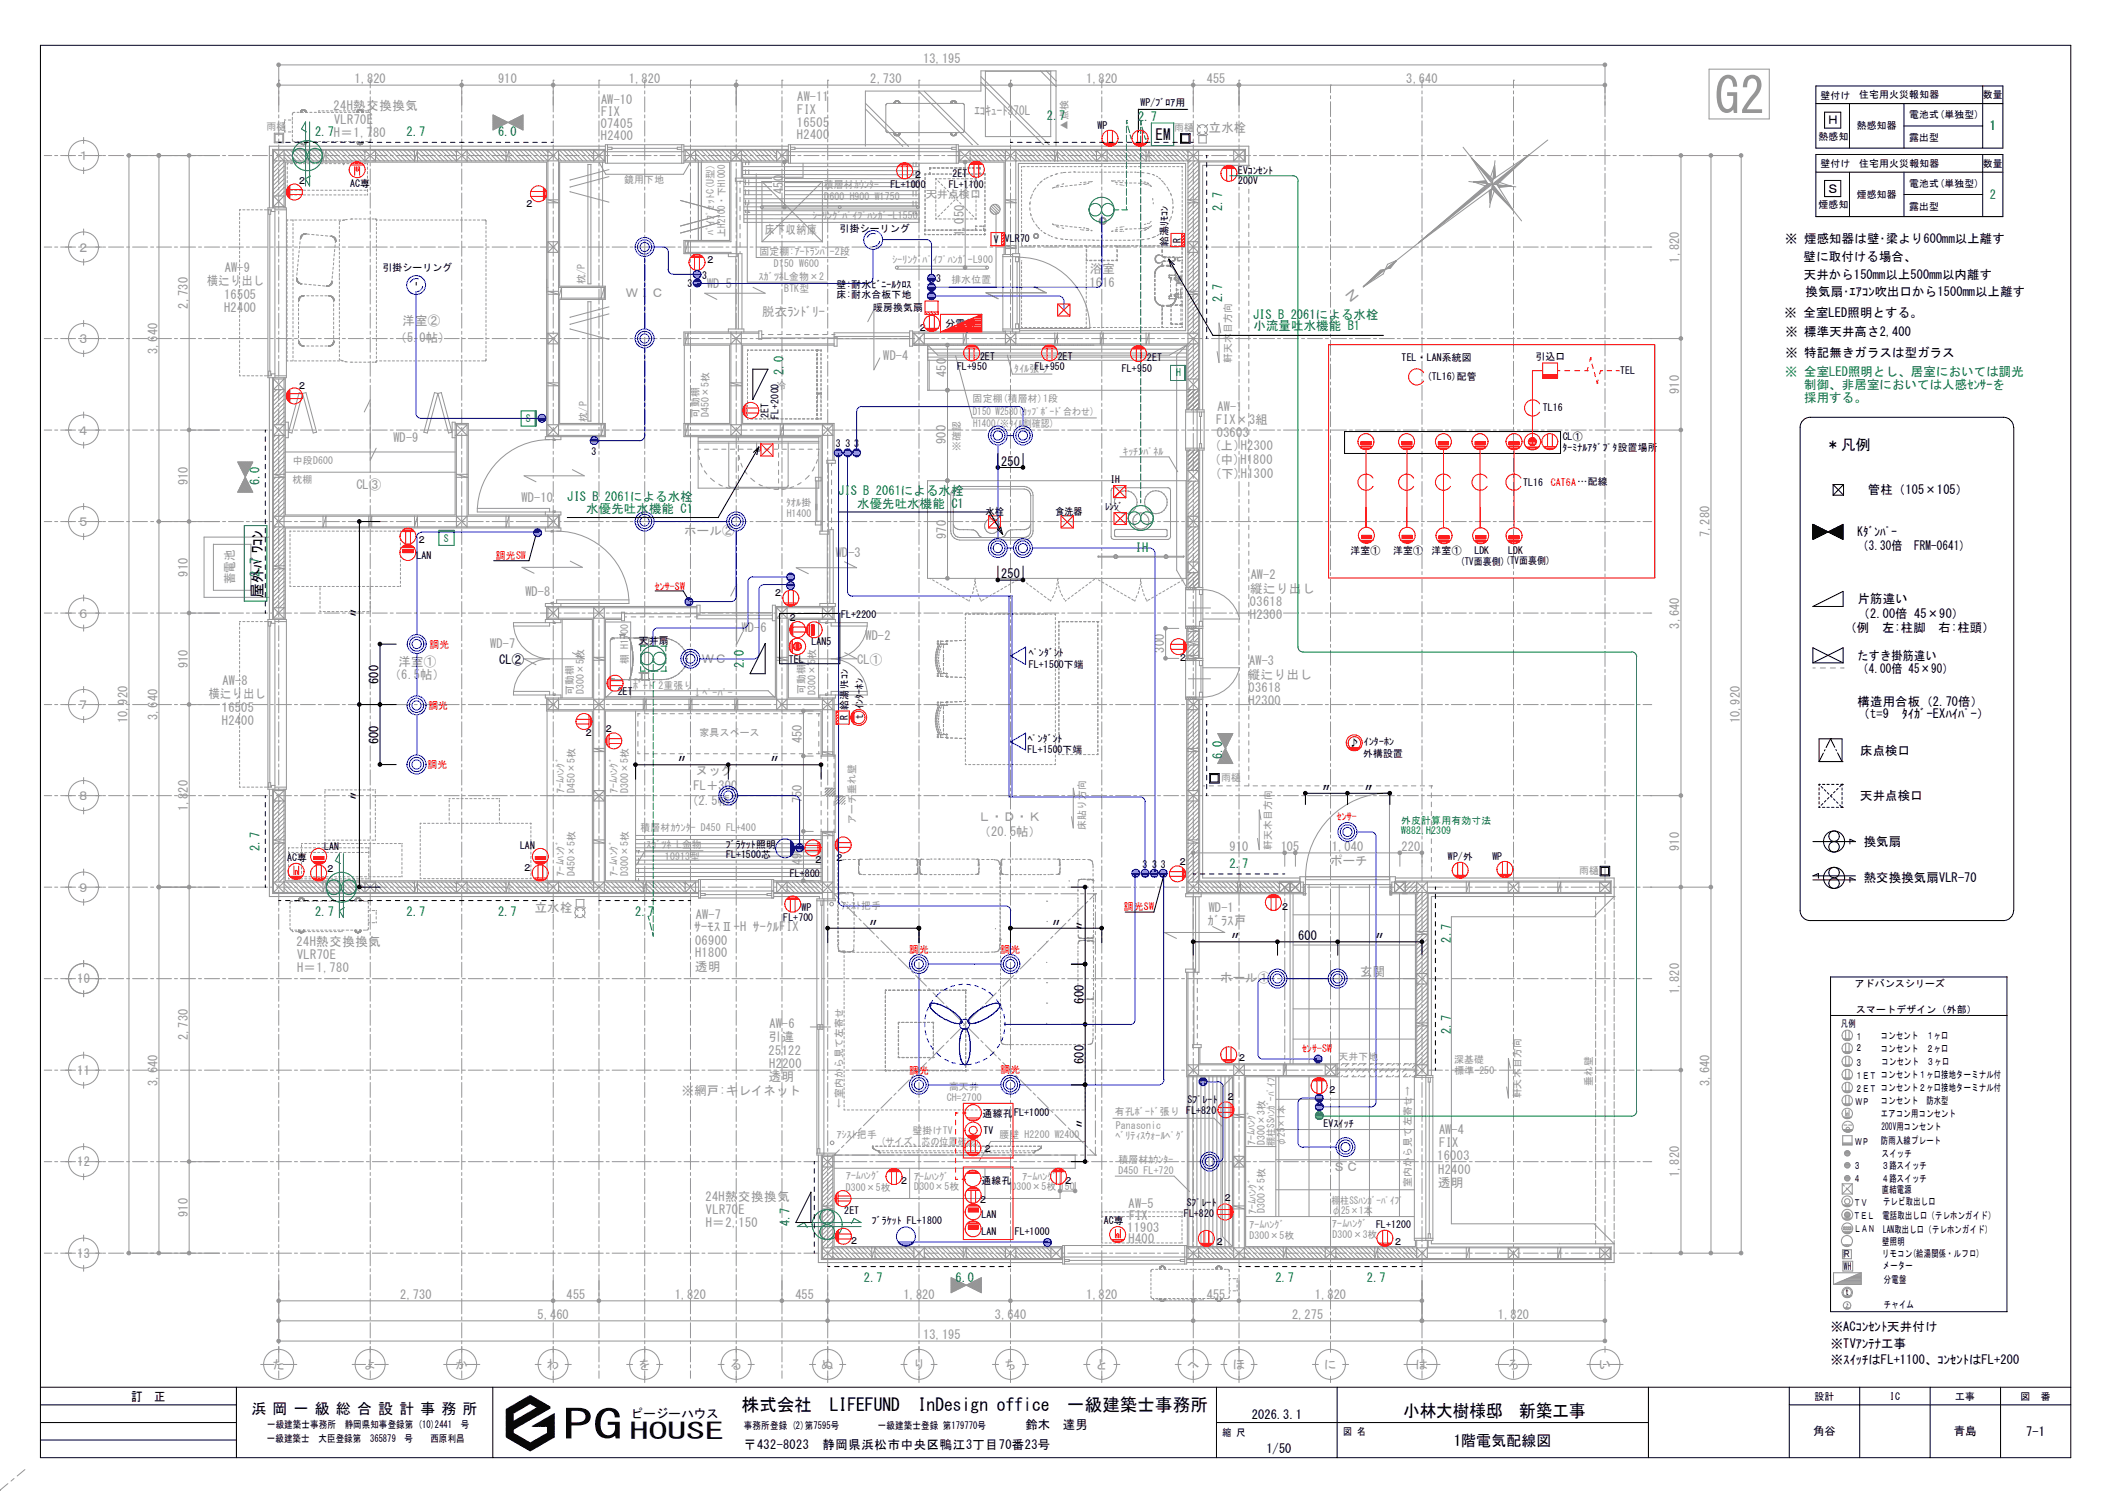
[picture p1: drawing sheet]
<svg xmlns="http://www.w3.org/2000/svg" width="420mm" height="297mm" viewBox="0 0 420 297" stroke-linecap="round" stroke-linejoin="round" font-family="sans-serif">
<defs><g id="words">
<text font-size="10" fill="#969696" x="341.1" y="22.6">G2</text>
<text font-size="8" x="112" y="286.2">PG</text>
<text font-size="4.5" x="125.3" y="286.3">HOUSE</text>
<g font-size="3.5">
<text x="147.6" y="280.8">株式会社　LIFEFUND</text>
<text x="182.6" y="280.8">InDesign office　一級建築士事務所</text>
<text x="279.1" y="281.9">小林大樹様邸　新築工事</text>
</g>
<g font-size="3">
<text x="229.9" y="27.8">EM</text>
<text x="363.2" y="89.6">＊凡例</text>
<text x="52.2" y="119" transform="rotate(-90 52.2 119)">屋外ﾊﾟﾜｺﾝ</text>
<text x="50" y="281.3">浜 岡 一 級 総 合 設 計 事 務 所</text>
<text x="289.2" y="287.6">1階電気配線図</text>
</g>
<text font-size="3" fill="#969696" x="270.7" y="59.3" transform="rotate(-129 270.7 59.3)">Ｎ</text>
<g font-size="2.5" fill="#969696">
<text x="70.5" y="16.6">1,820</text>
<text x="99.1" y="16.6">910</text>
<text x="125.1" y="16.6">1,820</text>
<text x="173.1" y="16.5">2,730</text>
<text x="183.6" y="12.6">13,195</text>
<text x="216.1" y="16.6">1,820</text>
<text x="240.1" y="16.6">455</text>
<text x="279.8" y="16.6">3,640</text>
<text x="66.4" y="22">24H熱交換換気</text>
<text x="119.6" y="23">FIX</text>
<text x="119.6" y="20.6">AW-10</text>
<text x="158.6" y="20.1">AW-11</text>
<text x="158.6" y="22.6">FIX</text>
<text x="193.8" y="22.9">ｴｺｷｭｰﾄ370L</text>
<text x="66.5" y="24.6">VLR70E</text>
<text x="119.5" y="27.9">H2400</text>
<text x="119.5" y="25.4">07405</text>
<text x="158.5" y="27.6">H2400</text>
<text x="158.5" y="25.2">16505</text>
<text x="240.5" y="26.3">立水栓</text>
<text x="15.4" y="31.9">１</text>
<text x="155.8" y="38.6" transform="rotate(-90 155.8 38.6)">450</text>
<text x="152.2" y="46.6">床下収納庫</text>
<text x="191.7" y="47" transform="rotate(-90 191.7 47)">1,050</text>
<text x="15.4" y="50.1">２</text>
<text x="334.1" y="52.3" transform="rotate(-90 334.1 52.3)">1,820</text>
<text x="41.2" y="56.7">横辷り出し</text>
<text x="44.6" y="59.5">16505</text>
<text x="44.7" y="54.2">AW-9</text>
<text x="124.5" y="59.1">ＷＩＣ</text>
<text x="140.7" y="57.3">WD-5</text>
<text x="216.7" y="57.2">1616</text>
<text x="216.8" y="54.4">浴室</text>
<text x="37.3" y="61.4" transform="rotate(-90 37.3 61.4)">2,730</text>
<text x="44.6" y="62.1">H2400</text>
<text x="80.1" y="64.6">洋室②</text>
<text x="151.6" y="62.8">脱衣ﾗﾝﾄﾞﾘｰ</text>
<text x="15.4" y="68.2">３</text>
<text x="31.3" y="70.5" transform="rotate(-90 31.3 70.5)">3,640</text>
<text x="78.5" y="68">（5.0帖）</text>
<text x="175.7" y="71.5">WD-4</text>
<text x="188.2" y="75" transform="rotate(-90 188.2 75)">450</text>
<text x="242.2" y="81.7">AW-1</text>
<text x="334.1" y="78.3" transform="rotate(-90 334.1 78.3)">910</text>
<text x="15.4" y="86.4">４</text>
<text x="78.3" y="87.9">WD-9</text>
<text x="188.2" y="88.3" transform="rotate(-90 188.2 88.3)">900</text>
<text x="241.6" y="89.5">(上)H2300</text>
<text x="242" y="84.3">FIX×3組</text>
<text x="242.1" y="87">03603</text>
<text x="241.6" y="92.4">(中)H1800</text>
<text x="241.7" y="95.1">(下)H1300</text>
<text x="37.3" y="96.5" transform="rotate(-90 37.3 96.5)">910</text>
<text x="70.9" y="97.2">CL③</text>
<text x="103.8" y="99.8">WD-10</text>
<text x="15.4" y="104.6">５</text>
<text x="136.1" y="106.5">ホール②</text>
<text x="188.2" y="107.2" transform="rotate(-90 188.2 107.2)">970</text>
<text x="340.1" y="106.9" transform="rotate(-90 340.1 106.9)">7,280</text>
<text x="166.3" y="110.9">WD-3</text>
<text x="37.3" y="114.7" transform="rotate(-90 37.3 114.7)">910</text>
<text x="46.6" y="116.2" transform="rotate(-90 46.6 116.2)">蓄電池</text>
<text x="104.5" y="118.5">WD-8</text>
<text x="248.7" y="117.9">縦辷り出し</text>
<text x="248.8" y="115.2">AW-2</text>
<text x="15.4" y="122.9">６</text>
<text x="147.6" y="125.7">WD-6</text>
<text x="248.7" y="120.6">03618</text>
<text x="248.7" y="123.1">H2300</text>
<text x="334.1" y="125" transform="rotate(-90 334.1 125)">3,640</text>
<text x="97.5" y="129">WD-7</text>
<text x="139.6" y="132">ＷＣ</text>
<text x="170.5" y="132">CL①</text>
<text x="172.2" y="127.3">WD-2</text>
<text x="231.6" y="129.9" transform="rotate(-90 231.6 129.9)">300</text>
<text x="37.3" y="132.9" transform="rotate(-90 37.3 132.9)">910</text>
<text x="44.3" y="136.2">AW-8</text>
<text x="77.3" y="135.1">（6.5</text>
<text x="79.3" y="132.5">洋室①</text>
<text x="83.6" y="135.1">帖）</text>
<text x="248.2" y="135">縦辷り出し</text>
<text x="248.4" y="137.7">03618</text>
<text x="248.5" y="132.4">AW-3</text>
<text x="15.4" y="141.1">７</text>
<text x="25.4" y="143.9" transform="rotate(-90 25.4 143.9)">10,920</text>
<text x="31.3" y="143.3" transform="rotate(-90 31.3 143.3)">3,640</text>
<text x="41.5" y="138.9">横辷り出し</text>
<text x="44.1" y="141.6">16505</text>
<text x="248.4" y="140.3">H2300</text>
<text x="346.1" y="143.9" transform="rotate(-90 346.1 143.9)">10,920</text>
<text x="44.1" y="144.1">H2400</text>
<text x="159.5" y="147.8" transform="rotate(-90 159.5 147.8)">450</text>
<text x="138.4" y="154.1">ヌック</text>
<text x="15.4" y="159.2">８</text>
<text x="37.3" y="161.4" transform="rotate(-90 37.3 161.4)">1,820</text>
<text x="136.5" y="160.2">（2.5帖）</text>
<text x="138" y="157.1">FL＋300</text>
<text x="159.5" y="159.8" transform="rotate(-90 159.5 159.8)">750</text>
<text x="194.6" y="163.4">Ｌ・Ｄ・Ｋ</text>
<text x="194.7" y="166.3">（20.5帖）</text>
<text x="159.5" y="172.2" transform="rotate(-90 159.5 172.2)">490</text>
<text x="244.6" y="169.3">910</text>
<text x="254.8" y="169.3">105</text>
<text x="264.6" y="172.2">ポーチ</text>
<text x="265" y="169.3">1,040</text>
<text x="278.9" y="169.3">220</text>
<text x="334.1" y="169.3" transform="rotate(-90 334.1 169.3)">910</text>
<text x="15.4" y="177.4">９</text>
<text x="106.4" y="181.5">立水栓</text>
<text x="138.2" y="185.2">ｻｰﾓｽⅡｰH ｻｰｸﾙFIX</text>
<text x="138.4" y="182.7">AW-7</text>
<text x="240.3" y="184">ｶﾞﾗｽ戸</text>
<text x="240.5" y="181.4">WD-1</text>
<text x="59" y="188.1">24H熱交換換気</text>
<text x="59.1" y="190.8">VLR70E</text>
<text x="138.3" y="187.9">06900</text>
<text x="138.3" y="190.5">H1800</text>
<text x="15.4" y="195.6">10</text>
<text x="59.1" y="193.4">H＝1,780</text>
<text x="138.3" y="193.1">透明</text>
<text x="242.7" y="195.3">ホール①</text>
<text x="270.6" y="194.1">玄関</text>
<text x="334.1" y="197.8" transform="rotate(-90 334.1 197.8)">1,820</text>
<text x="37.3" y="206.9" transform="rotate(-90 37.3 206.9)">2,730</text>
<text x="152.9" y="209.9">25122</text>
<text x="152.9" y="207.1">引違</text>
<text x="153.1" y="204.5">AW-6</text>
<text x="15.4" y="213.8">11</text>
<text x="153" y="215.1">透明</text>
<text x="153" y="212.5">H2200</text>
<text x="31.3" y="216" transform="rotate(-90 31.3 216)">3,640</text>
<text x="135.6" y="217.9">※網戸:キレイネット</text>
<text x="340.1" y="216" transform="rotate(-90 340.1 216)">3,640</text>
<text x="286.3" y="225.6">AW-4</text>
<text x="15.4" y="232">12</text>
<text x="265.3" y="233">ＳＣ</text>
<text x="286" y="230.8">16003</text>
<text x="286.1" y="233.5">H2400</text>
<text x="286.3" y="228.2">FIX</text>
<text x="140.3" y="238.9">24H熱交換換気</text>
<text x="286.1" y="236.1">透明</text>
<text x="334.1" y="234.2" transform="rotate(-90 334.1 234.2)">1,820</text>
<text x="37.3" y="242.1" transform="rotate(-90 37.3 242.1)">910</text>
<text x="140.4" y="241.6">VLR70E</text>
<text x="140.4" y="244.1">H＝2,150</text>
<text x="224.2" y="245">11903</text>
<text x="224.5" y="240.3">AW-5</text>
<text x="224.6" y="242.7">FIX</text>
<text x="15.4" y="250.2">13</text>
<text x="224.5" y="247.3">H400</text>
<text x="79.6" y="258.4">2,730</text>
<text x="106.9" y="262.4">5,460</text>
<text x="112.7" y="258.4">455</text>
<text x="134.2" y="258.4">1,820</text>
<text x="158.2" y="258.4">455</text>
<text x="179.7" y="258.4">1,820</text>
<text x="198" y="262.4">3,640</text>
<text x="216.1" y="258.4">1,820</text>
<text x="240.1" y="258.4">455</text>
<text x="257.1" y="262.4">2,275</text>
<text x="261.6" y="258.4">1,820</text>
<text x="298" y="262.4">1,820</text>
<text x="183.6" y="266.5">13,195</text>
<text x="54.2" y="272.3">た</text>
<text x="72.4" y="272.3">よ</text>
<text x="90.6" y="272.3">か</text>
<text x="108.8" y="272.3">わ</text>
<text x="127" y="272.3">を</text>
<text x="145.2" y="272.3">る</text>
<text x="163.4" y="272.3">ぬ</text>
<text x="181.6" y="272.3">り</text>
<text x="199.8" y="272.3">ち</text>
<text x="218" y="272.3">と</text>
<text x="236.2" y="272.3">へ</text>
<text x="245.3" y="272.3">ほ</text>
<text x="263.4" y="272.3">に</text>
<text x="281.6" y="272.3">は</text>
<text x="299.8" y="272.3">ろ</text>
<text x="318.1" y="272.3">い</text>
</g>
<g font-size="2.5" fill="#008040">
<text x="208.3" y="23.9">2.7</text>
<text x="62.7" y="27.1">2.7H＝1,780</text>
<text x="80.9" y="27.1">2.7</text>
<text x="99.1" y="27.1">6.0</text>
<text x="226.4" y="24.1">2.7</text>
<text x="395.9" y="26">1</text>
<text x="243.2" y="41.9" transform="rotate(-90 243.2 41.9)">2.7</text>
<text x="395.9" y="39.6">2</text>
<text x="243.2" y="60.1" transform="rotate(-90 243.2 60.1)">2.7</text>
<text x="249.3" y="63.4">JIS B 2061による水栓</text>
<text x="249.4" y="65.7">小流量吐水機能 B1</text>
<text x="155.9" y="74.6" transform="rotate(-90 155.9 74.6)">2.0</text>
<text x="355.2" y="74.8">※ 全室LED照明とし、居室においては調光</text>
<text x="358.9" y="77.4">制御、非居室においては人感ｾﾝｻｰを</text>
<text x="358.9" y="79.9">採用する。</text>
<text x="51.6" y="96.5" transform="rotate(-90 51.6 96.5)">6.0</text>
<text x="112.9" y="99.6">JIS B 2061による水栓</text>
<text x="166.8" y="98.5">JIS B 2061による水栓</text>
<text x="170.5" y="101">水優先吐水機能</text>
<text x="189.3" y="101">C1</text>
<text x="116.6" y="102.1">水優先吐水機能 C1</text>
<text x="225.9" y="109.8">IH</text>
<text x="51.6" y="114.7" transform="rotate(-90 51.6 114.7)">2.7</text>
<text x="148" y="132.9" transform="rotate(-90 148 132.9)">2.0</text>
<text x="243.2" y="151.1" transform="rotate(-90 243.2 151.1)">6.0</text>
<text x="51.6" y="169.3" transform="rotate(-90 51.6 169.3)">2.7</text>
<text x="244.6" y="172.6">2.7</text>
<text x="62.7" y="182.2">2.7</text>
<text x="80.9" y="182.2">2.7</text>
<text x="99.1" y="182.2">2.7</text>
<text x="126.4" y="182.2">2.7</text>
<text x="288.7" y="187.5" transform="rotate(-90 288.7 187.5)">2.7</text>
<text x="288.7" y="205.7" transform="rotate(-90 288.7 205.7)">2.7</text>
<text x="157.1" y="244" transform="rotate(-90 157.1 244)">4.7</text>
<text x="171.9" y="255">2.7</text>
<text x="190.1" y="255">6.0</text>
<text x="253.7" y="255">2.7</text>
<text x="272" y="255">2.7</text>
</g>
<g font-size="2.5">
<text x="363.4" y="24.8">Ｈ</text>
<text x="363.4" y="38.4">Ｓ</text>
<text x="355.2" y="48.4">※ 煙感知器は壁･梁より600mm以上離す</text>
<text x="358.8" y="51.9">壁に取付ける場合、</text>
<text x="358.9" y="55.5">天井から150mm以上500mm以内離す</text>
<text x="359.2" y="58.8">換気扇･ｴｱｺﾝ吹出口から1500mm以上離す</text>
<text x="355" y="63">※ 全室LED照明とする。</text>
<text x="355.2" y="66.9">※ 標準天井高さ2,400</text>
<text x="355.2" y="71.1">※ 特記無きガラスは型ガラス</text>
<text x="199.2" y="92.7">250</text>
<text x="371.6" y="98.3">管柱（105×105）</text>
<text x="369.6" y="106.7">Kﾀﾞﾝﾊﾟｰ</text>
<text x="369.6" y="109.4">（3.30倍　FRM-0641）</text>
<text x="199.2" y="115.1">250</text>
<text x="71.2" y="123.2" transform="rotate(-90 71.2 123.2)">〃</text>
<text x="366.9" y="125.6">（例　左:柱脚　右:柱頭）</text>
<text x="369.6" y="120.1">片筋違い</text>
<text x="369.6" y="122.9">（2.00倍 45×90）</text>
<text x="99.3" y="132">CL②</text>
<text x="369.6" y="131.3">たすき掛筋違い</text>
<text x="75.3" y="136" transform="rotate(-90 75.3 136)">600</text>
<text x="369.6" y="133.9">（4.00倍 45×90）</text>
<text x="369.6" y="140.4">構造用合板（2.70倍）</text>
<text x="369.6" y="142.9">（t=9　ﾀｲｶﾞｰEXﾊｲﾊﾟｰ）</text>
<text x="75.3" y="148" transform="rotate(-90 75.3 148)">600</text>
<text x="134.4" y="151.8">〃</text>
<text x="152.9" y="151.8">〃</text>
<text x="370.1" y="150.2">床点検口</text>
<text x="71.2" y="159.6" transform="rotate(-90 71.2 159.6)">〃</text>
<text x="262.7" y="157.5">〃</text>
<text x="271.1" y="157.5">〃</text>
<text x="370.1" y="159.2">天井点検口</text>
<text x="370.8" y="168.3">換気扇</text>
<text x="370.8" y="175.6">熱交換換気扇VLR-70</text>
<text x="172.5" y="184.3">〃</text>
<text x="208.9" y="184.3">〃</text>
<text x="215.6" y="185.4" transform="rotate(-90 215.6 185.4)">〃</text>
<text x="244.5" y="187">〃</text>
<text x="258.3" y="187">600</text>
<text x="273.3" y="187">〃</text>
<text x="215.6" y="199.7" transform="rotate(-90 215.6 199.7)">600</text>
<text x="215.6" y="211.7" transform="rotate(-90 215.6 211.7)">600</text>
<text x="215.6" y="224.7" transform="rotate(-90 215.6 224.7)">〃</text>
<text x="364.2" y="264.8">※ACｺﾝｾﾝﾄ天井付け</text>
<text x="364.2" y="268.2">※TVｱﾝﾃﾅ工事</text>
<text x="364.2" y="271.4">※ｽｲｯﾁはFL+1100、ｺﾝｾﾝﾄはFL+200</text>
<text x="26.1" y="278.6">訂　正</text>
<text x="125.5" y="282.1">ピージーハウス</text>
<text x="204" y="284.4">鈴木　達男</text>
<text x="249" y="282.2">2026.3.1</text>
<text x="403.1" y="285.6">7-1</text>
<text x="148" y="288.2">〒432-8023　静岡県浜松市中央区鴨江3丁目70番23号</text>
<text x="252" y="289.1">1/50</text>
</g>
<g font-size="2.3">
<text x="360.7" y="285.5">角谷</text>
<text x="388.7" y="285.5">青島</text>
</g>
<text font-size="2.2" fill="#969696" x="184.2" y="39.4">天井点検口</text>
<g font-size="2">
<text x="226.9" y="21.1">WP/ﾌﾞﾛｱ用</text>
<text x="362.2" y="19.6">壁付け</text>
<text x="369.9" y="19.6">住宅用火災報知器</text>
<text x="379.9" y="23.5">電池式(単独型)</text>
<text x="394.5" y="19.6">数量</text>
<text x="218.4" y="25.7">WP</text>
<text x="361.8" y="27.9">熱感知</text>
<text x="369.4" y="25.7">熱感知器</text>
<text x="379.9" y="28.1">露出型</text>
<text x="181.7" y="35.4">２</text>
<text x="189.5" y="35.1">2ET</text>
<text x="246.3" y="34.6">EVｺﾝｾﾝﾄ</text>
<text x="362.2" y="33.2">壁付け</text>
<text x="369.9" y="33.2">住宅用火災報知器</text>
<text x="394.5" y="33.2">数量</text>
<text x="59.1" y="36.7">２</text>
<text x="69.6" y="37.2">AC専</text>
<text x="104.3" y="41.1">２</text>
<text x="177.2" y="37.5">FL+1000</text>
<text x="188.8" y="37.4">FL+1100</text>
<text x="246.3" y="36.6">200V</text>
<text x="361.8" y="41.4">煙感知</text>
<text x="369.4" y="39.4">煙感知器</text>
<text x="379.9" y="37.2">電池式(単独型)</text>
<text x="379.9" y="41.7">露出型</text>
<text x="167" y="46.1">引掛シーリング</text>
<text x="76.1" y="54">引掛シーリング</text>
<text x="140.3" y="52.3">２</text>
<text x="197.7" y="48.3">V</text>
<text x="199.9" y="48.1">VLR70</text>
<text x="232.3" y="49" transform="rotate(-90 232.3 49)">給湯ﾘﾓｺﾝ</text>
<text x="234.9" y="48.3" transform="rotate(-90 234.9 48.3)">R</text>
<text x="136.8" y="57.1">3</text>
<text x="139.7" y="55.5">3</text>
<text x="166.4" y="57.2">壁:耐水ﾋﾞﾆｰﾙｸﾛｽ</text>
<text x="166.4" y="59.2">床:耐水合板下地</text>
<text x="186.3" y="56">3</text>
<text x="173.7" y="61.9">暖房換気扇</text>
<text x="182.6" y="65.8">２</text>
<text x="188.1" y="65">分電盤</text>
<text x="195" y="71.7">2ET</text>
<text x="210.4" y="71.7">2ET</text>
<text x="228.2" y="71.8">2ET</text>
<text x="278.8" y="71.8">TEL・LAN系統図</text>
<text x="305.5" y="71.7">引込口</text>
<text x="59.1" y="77.3">２</text>
<text x="190.4" y="73.7">FL+950</text>
<text x="205.9" y="73.7">FL+950</text>
<text x="223.2" y="73.9">FL+950</text>
<text x="283.8" y="75.6">(TL16)配管</text>
<text x="322.3" y="74.4">TEL</text>
<text x="152.9" y="83.2" transform="rotate(-90 152.9 83.2)">2ET</text>
<text x="154.9" y="83.3" transform="rotate(-90 154.9 83.3)">FL+2000</text>
<text x="306.9" y="81.7">TL16</text>
<text x="166.3" y="88.9">3 3</text>
<text x="169.9" y="88.9">3</text>
<text x="310.9" y="89.8">ﾀｰﾐﾅﾙｱﾀﾞﾌﾟﾀ設置場所</text>
<text x="310.9" y="87.5">CL①</text>
<text x="117.7" y="90.5">3</text>
<text x="219.9" y="101.4">ﾚﾝｼﾞ</text>
<text x="220.9" y="96.1">IH</text>
<text x="303.1" y="96.7">TL16</text>
<text x="196" y="102.4">水栓</text>
<text x="210" y="102.4">食洗器</text>
<text x="82.8" y="111.2">LAN</text>
<text x="82.9" y="108">２</text>
<text x="268.7" y="110.2">洋室①</text>
<text x="277.2" y="110.2">洋室①</text>
<text x="284.8" y="110.2">洋室①</text>
<text x="290.5" y="112.3">(TV面裏側)(TV面裏側)</text>
<text x="293.3" y="110.3">LDK</text>
<text x="300.1" y="110.2">LDK</text>
<text x="153.8" y="118.6">２</text>
<text x="156.8" y="123.6">２</text>
<text x="167.3" y="122.9">FL+2200</text>
<text x="127.1" y="128.1">天井扇</text>
<text x="156.9" y="131.9">TEL</text>
<text x="161.5" y="128.3">LAN5</text>
<text x="204.7" y="130.6">ﾍﾟﾝﾀﾞﾝﾄ</text>
<text x="234.4" y="131.5">２</text>
<text x="204.7" y="132.8">FL+1500下端</text>
<text x="122.9" y="138.3">2ET</text>
<text x="168.7" y="143.3" transform="rotate(-90 168.7 143.3)">R</text>
<text x="168.7" y="141.2" transform="rotate(-90 168.7 141.2)">給湯ﾘﾓｺﾝ</text>
<text x="171.7" y="143.1" transform="rotate(-90 171.7 143.1)">t ｲﾝﾀｰﾎﾝ</text>
<text x="116.2" y="146.4">２</text>
<text x="120.1" y="145.5">２</text>
<text x="204.4" y="149.8">FL+1500下端</text>
<text x="204.5" y="147.6">ﾍﾟﾝﾀﾞﾝﾄ</text>
<text x="268.4" y="148.4">♪ ｲﾝﾀｰﾎﾝ</text>
<text x="271.2" y="150.7">外構設置</text>
<text x="57.1" y="171.3">AC専</text>
<text x="64.5" y="169">LAN</text>
<text x="64.7" y="173.5">２</text>
<text x="103.5" y="168.9">LAN</text>
<text x="104" y="173.3">２</text>
<text x="144.4" y="168.7">ﾌﾞﾗｹｯﾄ照明</text>
<text x="144.4" y="170.8">FL+1500芯</text>
<text x="161.9" y="171.7">２</text>
<text x="166" y="171.3">２</text>
<text x="227.3" y="172.6">3 3 3</text>
<text x="234.3" y="172">２</text>
<text x="288.1" y="171.1">WP/外</text>
<text x="296.9" y="171.1">WP</text>
<text x="157.1" y="174.4">FL+800</text>
<text x="155.8" y="183.2">FL+700</text>
<text x="159.4" y="181.3">WP</text>
<text x="254.7" y="180.9">２</text>
<text x="369" y="196.3">アドバンスシリーズ</text>
<text x="369.3" y="201.5">スマートデザイン（外部）</text>
<text x="366.2" y="204.4">凡例</text>
<text x="369.1" y="206.8">１</text>
<text x="369.2" y="209.2">２</text>
<text x="374.2" y="206.7">コンセント　１ヶ口</text>
<text x="374.2" y="209.3">コンセント　２ヶ口</text>
<text x="246.1" y="211.1">２</text>
<text x="369.1" y="212">３</text>
<text x="369.1" y="214.6">１ＥＴ コンセント１ヶ口接地ターミナル付</text>
<text x="374.4" y="212">コンセント　３ヶ口</text>
<text x="201.8" y="222">FL+1000</text>
<text x="236.3" y="219.4">Sﾌﾟﾚｰﾄ</text>
<text x="243.9" y="218.9">２</text>
<text x="264.1" y="217.5">２</text>
<text x="369.1" y="217.2">２ＥＴ コンセント２ヶ口接地ターミナル付</text>
<text x="369.1" y="219.8">ＷＰ</text>
<text x="374.2" y="219.7">コンセント　防水型</text>
<text x="195.5" y="222.1">通線孔</text>
<text x="195.7" y="225.6">TV</text>
<text x="263.3" y="224.3">EVｽｲｯﾁ</text>
<text x="369.1" y="227.8">ＷＰ</text>
<text x="374.2" y="222.3">エアコン用コンセント</text>
<text x="374.2" y="227.5">防雨入線プレート</text>
<text x="374.3" y="224.9">200V用コンセント</text>
<text x="195.5" y="229.2">２</text>
<text x="368.8" y="232.5">３</text>
<text x="374.4" y="230.1">スイッチ</text>
<text x="374.4" y="232.5">３路スイッチ</text>
<text x="178.9" y="235.5">２</text>
<text x="194.6" y="239.3">２</text>
<text x="195.3" y="235.6">通線孔</text>
<text x="211.6" y="235.5">２</text>
<text x="236.1" y="240">S</text>
<text x="237.1" y="240">ﾌﾟﾚｰﾄ</text>
<text x="243.3" y="238.9">２</text>
<text x="368.8" y="235.1">４</text>
<text x="368.8" y="239.9">ＴＶ</text>
<text x="374.4" y="235.1">４路スイッチ</text>
<text x="374.4" y="237.4">直結電源</text>
<text x="374.6" y="239.7">テレビ取出し口</text>
<text x="168" y="241.4">2ET</text>
<text x="173.4" y="243.5">ﾌﾞﾗｹｯﾄ FL+1800</text>
<text x="195.3" y="242.3">LAN</text>
<text x="195.3" y="245.7">LAN</text>
<text x="201.9" y="245.7">FL+1000</text>
<text x="219.6" y="243.5">AC専</text>
<text x="235.5" y="242">FL+820</text>
<text x="273.8" y="244.3">FL+1200</text>
<text x="368.8" y="242.5">ＴＥＬ</text>
<text x="368.9" y="245.1">ＬＡＮ</text>
<text x="374.5" y="242.5">電話取出し口（テレホンガイド）</text>
<text x="374.6" y="245.3">LAN取出し口（テレホンガイド）</text>
<text x="169" y="247.4">２</text>
<text x="241.7" y="247.7">２</text>
<text x="277.2" y="247.7">２</text>
<text x="366.7" y="250.1">Ｒ</text>
<text x="374.5" y="247.7">壁照明</text>
<text x="374.5" y="250.1">リモコン(給湯関係・ルフロ)</text>
<text x="366.8" y="257.7">ｔ</text>
<text x="366.9" y="252.6">WH</text>
<text x="374.6" y="252.5">メーター</text>
<text x="374.8" y="255.2">分電盤</text>
<text x="374.8" y="260.3">チャイム</text>
<text x="361" y="278.4">設計</text>
<text x="376" y="278.4">IC</text>
<text x="389" y="278.4">工事</text>
<text x="402" y="278.4">図　番</text>
<text x="53.1" y="286.8">一級建築士　大臣登録第　365879　号　　西原利昌</text>
<text x="53.1" y="284">一級建築士事務所　静岡県知事登録第 (10)2441　号</text>
<text x="148" y="284.3">事務所登録 (2)第7595号</text>
<text x="174.7" y="284.3">一級建築士登録 第179770号</text>
<text x="243.2" y="285.6">縮 尺</text>
<text x="267.2" y="285.5">図 名</text>
</g>
<g font-size="2" fill="#969696">
<text x="53" y="26">雨樋</text>
<text x="212.4" y="25.9" transform="rotate(-90 212.4 25.9)">▲点検</text>
<text x="233.6" y="26">雨樋</text>
<text x="124.2" y="36.5">鏡用下地</text>
<text x="163.9" y="37.4">積層材ｶｳﾝﾀｰ</text>
<text x="164" y="39.8">D600 H900 W1750</text>
<text x="142" y="46.7" transform="rotate(-90 142 46.7)">ﾊﾟｲﾌﾟｾｯﾄC(U型)</text>
<text x="144.3" y="47.2" transform="rotate(-90 144.3 47.2)">上H2100・下H1000</text>
<text x="161.6" y="43.6">ｼｰﾘﾝｸﾞﾊﾟｲﾌﾟﾊﾝｶﾞｰL1550</text>
<text x="151.1" y="50.7">固定棚:ｱｰﾄﾗﾝﾊﾞｰ2段</text>
<text x="154" y="53.1">D150 W600</text>
<text x="177.6" y="52.2">ｼｰﾘﾝｸﾞﾊﾟｲﾌﾟﾊﾝｶﾞｰL900</text>
<text x="116.3" y="56.6" transform="rotate(-90 116.3 56.6)">枕/P</text>
<text x="151" y="55.7">ｽｶﾞﾂﾈ</text>
<text x="156" y="55.7">L金物×2</text>
<text x="156" y="58.1">BTK型</text>
<text x="189.3" y="56.2">排水位置</text>
<text x="154.5" y="77.4">冷</text>
<text x="201.8" y="74">ﾀｲﾙ張り</text>
<text x="245" y="72.2" transform="rotate(-90 245 72.2)">軒天木目方向</text>
<text x="116.8" y="83.9" transform="rotate(-90 116.8 83.9)">枕/P</text>
<text x="139" y="83.1" transform="rotate(-90 139 83.1)">可動棚</text>
<text x="141.1" y="82.9" transform="rotate(-90 141.1 82.9)">D450×5枚</text>
<text x="193.5" y="80.1">固定棚(積層材)1段</text>
<text x="193.5" y="82.5">D150 W2580(ｶｯﾌﾟﾎﾞｰﾄﾞ合わせ)</text>
<text x="191" y="89.7" transform="rotate(-90 191 89.7)">※確認</text>
<text x="193.6" y="85">H1400(※ﾀｲﾙ割確認)</text>
<text x="58.3" y="92.3">中段D600</text>
<text x="223.5" y="90.5">ｷｯﾁﾝﾊﾟﾈﾙ</text>
<text x="58.2" y="96.1">枕棚</text>
<text x="156.4" y="100.7">ﾀｵﾙ掛</text>
<text x="156.5" y="102.8">H1400</text>
<text x="125" y="132.2" transform="rotate(-90 125 132.2)">棚 H1700</text>
<text x="126" y="137.1">ﾎﾞｰﾄﾞ2重張り</text>
<text x="114" y="138.2" transform="rotate(-90 114 138.2)">可動棚</text>
<text x="116.1" y="138.1" transform="rotate(-90 116.1 138.1)">D300×5枚</text>
<text x="137.8" y="138.4">↓ﾍﾟｰﾊﾟｰ</text>
<text x="160.1" y="138.1" transform="rotate(-90 160.1 138.1)">可動棚</text>
<text x="162.3" y="138.2" transform="rotate(-90 162.3 138.2)">D300×5枚</text>
<text x="139.2" y="146.4">家具スペース</text>
<text x="243" y="155.4">雨樋</text>
<text x="112.1" y="157.7" transform="rotate(-90 112.1 157.7)">ｱｰﾑﾊﾝｸﾞ</text>
<text x="114.4" y="157.8" transform="rotate(-90 114.4 157.8)">D450×5枚</text>
<text x="122.8" y="157.7" transform="rotate(-90 122.8 157.7)">ｱｰﾑﾊﾝｸﾞ</text>
<text x="125" y="157.8" transform="rotate(-90 125 157.8)">D300×5枚</text>
<text x="127.4" y="165.4">積層材ｶｳﾝﾀｰ D450 FL+400</text>
<text x="170.2" y="164" transform="rotate(-90 170.2 164)">アーチ垂れ壁</text>
<text x="216" y="165.1" transform="rotate(-90 216 165.1)">床貼り方向</text>
<text x="128.7" y="168.7">ｽｶﾞﾂﾈ L金物</text>
<text x="132.3" y="171.1">10913型</text>
<text x="253" y="169.1" transform="rotate(-90 253 169.1)">軒天木目方向</text>
<text x="314.2" y="173.9">雨樋</text>
<text x="112.1" y="174.2" transform="rotate(-90 112.1 174.2)">ｱｰﾑﾊﾝｸﾞ</text>
<text x="114.4" y="174.3" transform="rotate(-90 114.4 174.3)">D450×5枚</text>
<text x="122.8" y="174.2" transform="rotate(-90 122.8 174.2)">ｱｰﾑﾊﾝｸﾞ</text>
<text x="125" y="174.3" transform="rotate(-90 125 174.3)">D300×5枚</text>
<text x="167.4" y="180.9">ｱｼｽﾄ把手</text>
<text x="266.3" y="210.9">天井下地</text>
<text x="289.3" y="211.4">深基礎</text>
<text x="289.3" y="213.7">標準-250</text>
<text x="167.6" y="220.5" transform="rotate(-90 167.6 220.5)">←室内から見て左寄せ</text>
<text x="188.3" y="219.1">CH=2700</text>
<text x="188.8" y="216.9">高天井</text>
<text x="221.8" y="221.9">有孔ﾎﾞｰﾄﾞ張り FL+820</text>
<text x="302.6" y="218.5" transform="rotate(-90 302.6 218.5)">軒天木目方向</text>
<text x="316.7" y="216.1" transform="rotate(-90 316.7 216.1)">垂れ壁</text>
<text x="166.5" y="226.4">ｱｼｽﾄ把手</text>
<text x="175.3" y="227.8">(サイズ、芯の位置確認</text>
<text x="181.6" y="225.6">壁掛けTV</text>
<text x="194.1" y="227.8">)</text>
<text x="198.8" y="226.5">腰壁 H2200 W2400</text>
<text x="221.9" y="226.6">ﾍﾞﾘﾃｨｽｳｫｰﾙﾍﾟｸﾞ</text>
<text x="222" y="224.5">Panasonic</text>
<text x="249.7" y="227.8" transform="rotate(-90 249.7 227.8)">ｱｰﾑﾊﾝｸﾞ</text>
<text x="251.7" y="227.8" transform="rotate(-90 251.7 227.8)">D300×3枚</text>
<text x="253.6" y="228" transform="rotate(-90 253.6 228)">棚柱SSﾊﾝｶﾞｰﾊﾟｲﾌﾟ</text>
<text x="255.6" y="228" transform="rotate(-90 255.6 228)">φ25×1本</text>
<text x="222.5" y="231.4">積層材ｶｳﾝﾀｰ</text>
<text x="222.5" y="233.6">D450 FL+720</text>
<text x="168.3" y="236.9">D300×5枚</text>
<text x="168.3" y="234.6">ｱｰﾑﾊﾝｸﾞ</text>
<text x="181.9" y="234.8">ｱｰﾑﾊﾝｸﾞ</text>
<text x="181.9" y="236.8">D300×5枚</text>
<text x="201.3" y="236.7">D300×5枚 150</text>
<text x="203.4" y="234.7">ｱｰﾑﾊﾝｸﾞ</text>
<text x="264.9" y="239.5">棚柱SSﾊﾝｶﾞｰﾊﾟｲﾌﾟ</text>
<text x="280.8" y="236.1" transform="rotate(-90 280.8 236.1)">室内から見て左寄せ→</text>
<text x="248.6" y="244.3">ｱｰﾑﾊﾝｸﾞ</text>
<text x="249.9" y="241.4" transform="rotate(-90 249.9 241.4)">ｱｰﾑﾊﾝｸﾞ</text>
<text x="251.7" y="241.3" transform="rotate(-90 251.7 241.3)">D300×5枚</text>
<text x="265" y="241.6">φ25×1本</text>
<text x="265.1" y="244.1">ｱｰﾑﾊﾝｸﾞ</text>
<text x="248.6" y="246.5">D300×5枚</text>
<text x="265.1" y="246.3">D300×3枚</text>
</g>
<g font-size="2" fill="#008040">
<text x="234" y="74.8">H</text>
<text x="104.6" y="83.9">S</text>
<text x="88.3" y="107.7">S</text>
<text x="278.8" y="163.9">外皮計算用有効寸法</text>
<text x="278.8" y="165.9">W882,H2309</text>
</g>
<g font-size="2" fill="#f00">
<text x="308.5" y="96.7">CAT6A…配線</text>
<text x="98.6" y="111.1">調光SW</text>
<text x="130.3" y="117.3">ｾﾝｻｰSW</text>
<text x="85.4" y="128.9">調光</text>
<text x="85.2" y="141">調光</text>
<text x="85.1" y="152.7">調光</text>
<text x="266" y="163.2">ｾﾝｻｰ</text>
<text x="223.6" y="181.1">調光SW</text>
<text x="180.9" y="189.6">調光</text>
<text x="199.1" y="189.6">調光</text>
<text x="259" y="209.3">ｾﾝｻｰSW</text>
<text x="180.9" y="213.6">調光</text>
<text x="199.1" y="213.5">調光</text>
</g>
<text font-size="1" x="367.2" y="260">♪</text>
</g></defs>
<g fill="none" stroke="#969696" stroke-width=".21">
<path d="M54.4 32h2.1M54.4 29.9h2.1M54.4 29.9v2.1M54.4 39v2.1M54.4 29.9l2.1 2.1M54.4 39h2.1M54.4 39l2.1 2.1M56.5 29.9v2.1M56.5 39v2.1M56.5 29.9l-2.1 2.1M56.5 39l-2.1 2.1M72.6 32h2.1"/>
<path d="M72.6 29.9h2.1M72.6 29.9v2.1M72.6 29.9l2.1 2.1M74.7 29.9v2.1M74.7 29.9l-2.1 2.1M90.8 32h2.1M90.8 29.9h2.1M90.8 29.9v2.1M90.8 29.9l2.1 2.1M92.9 29.9v2.1M92.9 29.9l-2.1 2.1M109 32h2.1"/>
<path d="M109 29.9h2.1M109 29.9v2.1M109 29.9l2.1 2.1M111.1 29.9l-2.1 2.1M111.1 29.9v2.1M118.1 32h2.1M118.1 29.9h2.1M118.1 29.9v2.1M118.1 29.9l2.1 2.1M120.2 29.9v2.1M120.2 29.9l-2.1 2.1M120.4 32.3h-9.1v24.6h9.1v2.7h-9.1v24.6h9.1v2.7h-8.8"/>
<path d="M120.4 29.1h-66.8v12.3M136.1 32.3h9.1v15.5h-9.1v2.7h8.8M136.1 29.1h20.7M136.3 32h2.1M136.3 29.9h2.1M136.3 29.9v2.1M136.3 29.9l2.1 2.1M138.4 29.9v2.1M138.4 29.9l-2.1 2.1M145.4 32h2.1M145.4 29.9h2.1M145.4 29.9v2.1"/>
<path d="M145.4 29.9l2.1 2.1M147.5 29.9v2.1M147.5 29.9l-2.1 2.1M154.5 32h2.1M154.5 29.9h2.1M154.5 29.9v2.1M154.5 29.9l2.1 2.1M156.6 29.9v2.1M156.6 29.9l-2.1 2.1M156.8 32.3h-9.1v3.1M190.7 29.1h57.8v3.8h-9.2v48.6M190.7 32.3h9.1v18.3"/>
<path d="M190.9 32h2.1M190.9 29.9h2.1M190.9 29.9v2.1M190.9 29.9l2.1 2.1M193 29.9v2.1M193 29.9l-2.1 2.1M200 32h2.1M200 29.9h2.1M200 29.9v2.1M200 29.9l2.1 2.1M202.1 29.9v2.1M202.1 29.9l-2.1 2.1"/>
<path d="M218.1 32h2.2M218.1 29.9h2.2M218.1 29.9v2.1M218.1 29.9l2.2 2.1M220.3 29.9v2.1M220.3 29.9l-2.2 2.1M236.3 32h2.2M236.3 29.9h2.2M236.3 29.9v2.1M236.3 29.9l2.2 2.1M238.5 29.9v2.1M238.5 29.9l-2.2 2.1"/>
<path d="M245.4 32h2.2M245.4 29.9h2.2M245.4 29.9v2.1M245.4 29.9l2.2 2.1M247.6 29.9v2.1M247.6 29.9l-2.2 2.1M54.4 41.1h2.1M56.8 41.4v-9.1h52v54.6M109 48.1v2.1M109 50.2h2.1M109 48.1h2.1M109 48.1l2.1 2.1"/>
<path d="M111.1 48.1v2.1M111.1 48.1l-2.1 2.1M202.6 50.5v-18h33.3v33.3h-33M236.3 48.1v2.1M236.3 50.2h2.2M236.3 48.1h2.2M236.3 48.1l2.2 2.1M238.5 48.1v2.1M238.5 48.1l-2.2 2.1M53.6 75.1v48.1M54.4 75.4v2.1M54.4 77.5h2.1"/>
<path d="M54.4 75.4h2.1M54.4 75.4l2.1 2.1M56.5 75.4v2.1M56.5 75.4l-2.1 2.1M56.8 75.1v8.9M109 66.3v2.1M109 68.4h2.1M109 66.3h2.1M109 66.3l2.1 2.1M111.1 66.3v2.1M111.1 66.3l-2.1 2.1M144.9 66h-8.8v2.7h9.1v15.5h-9.1v2.7h27.3v18.8"/>
<path d="M145.4 68.4h2.1M145.4 66.3h2.1M145.4 66.3v2.1M145.4 66.3l2.1 2.1M147.5 66.3v2.1M147.5 66.3l-2.1 2.1M148 66h3M165.9 68.7h-18.2v15.5h18.2v7.4M181.6 68.7h54.5M181.8 66.3v2.1M181.8 68.4h2.1M181.8 66.3h2.1"/>
<path d="M181.8 66.3l2.1 2.1M183.9 66.3v2.1M183.9 66.3l-2.1 2.1M199.8 65.9v.1h-18.2M200 66.3v2.1M200 68.4h2.1M200 66.3h2.1M200 66.3l2.1 2.1M202.1 66.3v2.1M202.1 66.3l-2.1 2.1M236.1 68.7h.1M236.1 68.7v12.8"/>
<path d="M236.3 77.5h2.2M236.3 75.4h2.2M236.3 66.3v2.1M236.3 75.4v2.1M236.3 68.4h2.2M236.3 66.3h2.2M236.3 66.3l2.2 2.1M236.3 75.4l2.2 2.1M238.5 66.3v2.1M238.5 75.4v2.1M238.5 66.3l-2.2 2.1M238.5 75.4l-2.2 2.1"/>
<path d="M54.4 84.5v2.1M54.4 86.6h2.1M54.4 84.5h2.1M54.4 84.5l2.1 2.1M56.5 84.5v2.1M56.5 84.5l-2.1 2.1M56.8 87.1v15.3h33.8v-15.3M90.6 84.2h2.6v18.2h15.3M90.8 86.6h2.1M90.8 84.5h2.1M90.8 84.5v2.1M90.8 84.5l2.1 2.1"/>
<path d="M92.9 84.5v2.1M92.9 84.5l-2.1 2.1M109 86.6h2.1M109 84.5h2.1M109 84.5v2.1M109 84.5l2.1 2.1M111.1 84.5v2.1M111.1 84.5l-2.1 2.1M145.4 86.6h2.1M145.4 84.5h2.1M145.4 84.5v2.1M145.4 84.5l2.1 2.1"/>
<path d="M147.5 84.5v2.1M147.5 84.5l-2.1 2.1M163.6 86.6h2.1M163.6 84.5h2.1M163.6 84.5v2.1M163.6 84.5l2.1 2.1M165.7 84.5v2.1M165.7 84.5l-2.1 2.1M236.1 89.5v27.4M236.3 93.6v2.1M236.3 95.7h2.2M236.3 93.6h2.2"/>
<path d="M236.3 93.6l2.2 2.1M238.5 93.6v2.1M238.5 93.6l-2.2 2.1M239.3 89.5v27.4M54.4 102.7v2.1M54.4 104.8h2.1M54.4 102.7h2.1M54.4 102.7l2.1 2.1M56.5 102.7v2.1M56.5 102.7l-2.1 2.1M90.8 104.8h2.1M90.8 102.7h2.1"/>
<path d="M90.8 102.7v2.1M90.8 102.7l2.1 2.1M92.9 102.7v2.1M92.9 102.7l-2.1 2.1M108.5 105h-51.7v18.2M109 104.8h2.1M109 102.7h2.1M109 102.7v2.1M109 102.7l2.1 2.1M111.1 102.7v2.1M111.1 102.7l-2.1 2.1M111.3 102.4v2.6"/>
<path d="M236.3 113.9h2.2M236.3 104.8h2.2M236.3 102.7h2.2M236.3 102.7v2.1M236.3 111.8v2.1M236.3 111.8h2.2M236.3 111.8l2.2 2.1M236.3 102.7l2.2 2.1M238.5 102.7v2.1M238.5 111.8v2.1M238.5 111.8l-2.2 2.1M238.5 102.7l-2.2 2.1"/>
<path d="M54.4 120.9v2.1M54.4 123h2.1M54.4 120.9h2.1M54.4 120.9l2.1 2.1M56.5 120.9v2.1M56.5 120.9l-2.1 2.1M108.8 138.9v2.5h9.1v33.8h-61.1v-18.2M108.8 120.6v2.6M109 123h2.1M109 120.9h2.1M109 139.1h2.1M109 120.9v2.1"/>
<path d="M109 139.1v2.1M109 120.9l2.1 2.1M109 139.1l2.1 2.1M111.1 120.9v2.1M111.1 139.1v2.1M111.1 120.9l-2.1 2.1M111.1 139.1l-2.1 2.1M111.6 120.6h27M111.6 123.2h6.3v15.7h-6.3M118.1 123h2.1M118.1 120.9h2.1M118.1 139.1h2.1"/>
<path d="M118.1 120.9v2.1M118.1 139.1v2.1M118.1 120.9l2.1 2.1M118.1 139.1l2.1 2.1M120.2 120.9v2.1M120.2 139.1v2.1M120.2 120.9l-2.1 2.1M120.2 139.1l-2.1 2.1M123.7 123.2h-3.3v15.4h33.9v-15.1M154.3 120.6h8.8M154.5 123h2.1M154.5 120.9h2.1"/>
<path d="M154.5 139.1h2.1M154.5 120.9v2.1M154.5 139.1v2.1M154.5 139.1l2.1 2.1M154.5 120.9l2.1 2.1M156.6 120.9v2.1M156.6 139.1v2.1M156.6 139.1l-2.1 2.1M156.6 120.9l-2.1 2.1M163.1 123.2h-6.3v15.7h6.3M163.6 123h2.1M163.6 120.9h2.1"/>
<path d="M163.6 120.9v2.1M163.6 139.1v2.1M163.6 139.1h2.1M163.6 139.1l2.1 2.1M163.6 120.9l2.1 2.1M165.7 120.9v2.1M165.7 139.1v2.1M165.7 139.1l-2.1 2.1M165.7 120.9l-2.1 2.1M165.9 138.9v11.5h-2.5v-9h-43v33.8h18.6M165.9 120.6v2.6M236.1 125v6"/>
<path d="M236.1 139.1v38.7M236.3 139.1v2.1M236.3 139.1h2.2M236.3 139.1l2.2 2.1M238.5 139.1v2.1M238.5 139.1l-2.2 2.1M239.3 125v6M239.3 139.1v35.6h19.3M53.6 157v21.4h85.4M54.4 157.3v2M54.4 159.3h2.1M54.4 157.3h2.1"/>
<path d="M54.4 157.3l2.1 2M56.5 157.3v2M56.5 157.3l-2.1 2M109 141.2h2.1M118.1 159.3h2.1M118.1 157.3h2.1M118.1 141.2h2.1M118.1 157.3v2M118.1 157.3l2.1 2M120.2 157.3v2M120.2 157.3l-2.1 2M154.5 141.2h2.1"/>
<path d="M163.6 141.2h2.1M236.3 159.3h2.2M236.3 157.3h2.2M236.3 157.3v2M236.3 157.3l2.2 2M236.3 141.2h2.2M238.5 157.3v2M238.5 157.3l-2.2 2M54.4 175.5v2M54.4 177.5h2.1M54.4 175.5h2.1M54.4 175.5l2.1 2"/>
<path d="M56.5 175.5v2M56.5 175.5l-2.1 2M72.6 177.5h2.1M72.6 175.5h2.1M72.6 175.5v2M72.6 175.5l2.1 2M74.7 175.5v2M74.7 175.5l-2.1 2M90.8 177.5h2.1M90.8 175.5h2.1M90.8 175.5v2M90.8 175.5l2.1 2"/>
<path d="M92.9 175.5v2M92.9 175.5l-2.1 2M109 177.5h2.1M109 175.5h2.1M109 175.5v2M109 175.5l2.1 2M111.1 175.5v2M111.1 175.5l-2.1 2M118.1 177.5h2.1M118.1 175.5h2.1M118.1 175.5v2M118.1 175.5l2.1 2"/>
<path d="M120.2 175.5v2M120.2 175.5l-2.1 2M136.3 177.5h2.1M136.3 175.5h2.1M136.3 175.5v2M136.3 175.5l2.1 2M138.4 175.5v2M138.4 175.5l-2.1 2M153.9 178.4h9.1v.4M153.9 175.2h9.5M154.5 177.5h2.1M154.5 175.5h2.1"/>
<path d="M154.5 175.5v2M154.5 175.5l2.1 2M156.6 175.5v2M156.6 175.5l-2.1 2M163.4 175.5v-10.1h2.5v13.4M163.6 177.5h2.1M163.6 175.5h2.1M163.6 175.5v2M163.6 175.5l2.1 2M165.7 175.5v2M165.7 175.5l-2.1 2M236.3 177.5h2.2"/>
<path d="M236.3 175.5h2.2M236.3 175.5v2M236.3 175.5l2.2 2M238.5 175.5v2M238.5 175.5l-2.2 2M239 177.8h20.3M254.6 177.5h4.1M254.6 175.5h4.1M254.6 175.5v2M254.6 175.5l2.1 2M256.7 175.5v2M256.7 175.5l-2.1 2"/>
<path d="M256.7 175.5l2 2M258.7 175.5v2M258.7 175.5l-2 2M259.7 177.8h.1M276.5 177.8h.1M276.9 177.8h4.7v36.2M277.5 177.5h2.1M277.5 175.5h2.1M277.5 175.5v2M277.5 175.5l2.1 2M277.6 174.7h43.5v3.7h-36.3v35.6M279.6 175.5v2"/>
<path d="M279.6 175.5l-2.1 2M281.9 177.5h2.1M281.9 175.5h2.1M281.9 175.5v2M281.9 175.5l2.1 2M284 175.5v2M284 175.5l-2.1 2M300.1 177.5h2.1M300.1 175.5h2.1M300.1 175.5v2M300.1 175.5l2.1 2M302.2 175.5v2"/>
<path d="M302.2 175.5l-2.1 2M318.3 177.5h2.1M318.3 175.5h2.1M318.3 175.5v2M318.3 175.5l2.1 2M320.4 175.5v2M320.4 175.5l-2.1 2M236.1 193.4v20.8h9.1v33.8h-9.1M281.9 193.7v2M281.9 195.7h2.1M281.9 193.7h2.1M281.9 193.7l2.1 2"/>
<path d="M284 193.7v2M284 193.7l-2.1 2M236.3 211.8h2.2M236.3 211.8v2.2M236.3 214h2.2M236.3 211.8l2.2 2.2M238.5 211.8v2.2M238.5 211.8l-2.2 2.2M238.7 208.4v3.2h27.3v2.6h-18.2v33.8h33.8v-1.2M245.4 211.8h2.2M245.4 214h2.2M245.4 211.8v2.2"/>
<path d="M245.4 211.8l2.2 2.2M247.6 211.8v2.2M247.6 211.8l-2.2 2.2M263.7 211.8h2.1M263.7 214h2.1M263.7 211.8v2.2M263.7 211.8l2.1 2.2M265.8 211.8l-2.1 2.2M265.8 211.8v2.2M281.9 211.8h2.1M281.9 211.8v2.2M281.9 214h2.1"/>
<path d="M281.9 211.8l2.1 2.2M284 211.8v2.2M284 211.8l-2.1 2.2M366.7 219.6h1.7M366.7 217h1.7M366.7 214.4h1.7M366.7 211.8h1.7M366.7 209.2h1.7M366.7 206.6h1.7M366.8 219.8h1.5M366.8 217.2h1.5M366.8 214.6h1.5"/>
<path d="M366.8 212h1.5M366.8 209.4h1.5M366.8 206.8h1.5M367.1 219.9h.9M367.1 217.3h.9M367.1 214.7h.9M367.1 212.1h.9M367.1 209.5h.9M367.1 207h.9M367.2 205v1.6M367.2 207.6v1.6M367.2 210.1v1.7"/>
<path d="M367.2 212.7v1.7M367.2 215.3v1.7M367.2 217.9v1.7M367.9 205v1.6M367.9 207.6v1.6M367.9 210.1v1.7M367.9 212.7v1.7M367.9 215.3v1.7M367.9 217.9v1.7M162.8 229.8v21.4h48.6M163.6 232.2h2.1M163.6 230v2.2"/>
<path d="M163.6 230h2.1M163.6 230l2.1 2.2M165.7 230v2.2M165.7 230l-2.1 2.2M165.9 229.8v18.2h45.5M245.4 232.2h2.2M245.4 230h2.2M245.4 230v2.2M245.4 230l2.2 2.2M247.6 230v2.2M247.6 230l-2.2 2.2M366.5 235.5v2"/>
<path d="M366.5 235.5h2M366.5 235.5l.4 .5M366.5 237.5h2M366.6 225.9h1.9v1.9h-1.9zM366.6 227.4h1.9M366.6 227.5h1.9M366.6 227.7h1.9M366.6 239.7h1.8M366.7 224.7a1.1 1.1 0 0 0 1.9 0M366.7 224.7a1.1 1.1 0 0 1 .9-1.6 1.1 1.1 0 0 1 1 1.6M366.7 222.2h1.7M366.7 224.7h1.9"/>
<path d="M366.8 224.8h1.7M366.8 222.3h1.5M366.8 224.9h1.7M366.8 239.8h1.5M366.9 223.8h.6M366.9 225h1.5M366.9 225h1.4M367 229.4h1.1M367 234.4h1.1M367 231.8h1.1M367 229.3h1M367 229.6h1"/>
<path d="M367 225h1.2M367 234.3h1M367 234.6h1M367 231.6h1M367 232h1M367.1 222.5h.9M367.1 240h.9M367.1 229.1h.9M367.1 229.8h.9M367.1 234.1h.9M367.1 234.7h.9M367.1 231.5h.9"/>
<path d="M367.1 232.2h.9M367.2 225.1h.9M367.2 220.8v1.2M367.3 236.3l1.2 1.2M367.3 224.7a.34 .34 0 0 1 .3-.5 .34 .34 0 0 1 .3 .5M367.3 229h.5M367.3 229.9h.5M367.3 225.2h.7M367.3 233.9h.5M367.3 234.9h.5M367.3 231.4h.5M367.3 232.3h.5"/>
<path d="M367.7 221.5l-.3-.1v.6M367.7 221.6v.4M367.8 223.8h.6M367.9 220.8v1.2M368.5 235.5l-2 2M368.5 235.5v2M163.6 250.4h2.1M163.6 248.2v2.2M163.6 248.2h2.1M163.6 248.2l2.1 2.2M165.7 248.2v2.2M165.7 248.2l-2.1 2.2"/>
<path d="M181.8 250.4h2.1M181.8 248.2h2.1M181.8 248.2v2.2M181.8 248.2l2.1 2.2M183.9 248.2v2.2M183.9 248.2l-2.1 2.2M200 250.4h2.1M200 248.2h2.1M200 248.2v2.2M200 248.2l2.1 2.2M202.1 248.2v2.2M202.1 248.2l-2.1 2.2"/>
<path d="M209.1 250.4h2.1M209.1 248.2h2.1M209.1 248.2v2.2M209.1 248.2l2.1 2.2M211.2 248.2v2.2M211.2 248.2l-2.1 2.2M236.3 250.4h2.2M236.3 248.2h2.2M236.3 248.2v2.2M236.3 248.2l2.2 2.2M238.5 248.2v2.2M238.5 248.2l-2.2 2.2"/>
<path d="M245.4 250.4h2.2M245.4 248.2h2.2M245.4 248.2v2.2M245.4 248.2l2.2 2.2M247.6 248.2l-2.2 2.2M247.6 248.2v2.2M263.7 250.4h2.1M263.7 248.2h2.1M263.7 248.2v2.2M263.7 248.2l2.1 2.2M265.8 248.2v2.2M265.8 248.2l-2.1 2.2"/>
<path d="M281.9 250.4h2.1M281.9 248.2h2.1M281.9 248.2v2.2M281.9 248.2l2.1 2.2M284 248.2v2.2M284 248.2l-2.1 2.2M284.8 246.8v.6h36.3v3.8h-85M300.1 250.4h2.1M300.1 248.2h2.1M300.1 248.2v2.2M300.1 248.2l2.1 2.2M302.2 248.2v2.2"/>
<path d="M302.2 248.2l-2.1 2.2M318.3 250.4h2.1M318.3 248.2h2.1M318.3 248.2v2.2M318.3 248.2l2.1 2.2M320.4 248.2v2.2M320.4 248.2l-2.1 2.2M365.2 255.4h5.1M365.5 255.2h4.8M365.9 255.1h4.4M366.3 254.9h4M366.6 248.6h1.7v1.8h-1.7z"/>
<path d="M366.6 242.3h1.8M366.6 245h1.8M366.6 254.8h3.7M366.6 250.9h2v2h-2zM366.7 247.6h1.6M366.7 257.8h1.7M366.8 247.6l-.1 .1M366.8 242.5h1.5M366.8 245.2h1.5M366.8 244.1h1.5v.5h-1.5zM366.8 257.9h1.5M366.9 248.6v1.8"/>
<path d="M366.9 250.2l-.2 .2M366.9 249.8l-.3 .3M366.9 249.4l-.3 .4M366.9 249l-.3 .4M366.9 248.7l-.3 .3M367 241.7h1.1M367 244.1l-.2 .1M367 254.6h3.3M367 241.9h1.1M367 241.5h1.1M367.1 242.7h.9M367.1 245.4h.9"/>
<path d="M367.1 258.1h.9M367.1 242h.9M367.1 241.3h.9M367.2 247.6l-.3 .3M367.3 242.1h.5M367.3 241.2h.5M367.4 244.1l-.6 .5M367.4 254.4h2.9M367.5 247.6l-.3 .3M367.7 244.1l-.5 .5M367.7 254.3h2.6M367.9 247.6l-.3 .3"/>
<path d="M368.1 254.1h2.2M368.1 244.1l-.5 .5M368.3 244.4l-.3 .2M368.5 254h1.8M368.9 253.8h1.4M369.2 253.7h1.1M369.6 253.5h.7M369.9 253.3h.4M370.3 253.2h-5.5v2.3M370.3 253.2v2.3h-5.5M370.3 253.2l-5.5 2.3M105.4 277.7l-4.6 2.6"/>
<path d="M105.4 277.6l.2 .1M105.6 277.7l3.7 2.1M109.3 279.8l.1 .2-.1 .2-7.1 4.1-.1 .2M366.9 260.2h1.2M367 260.3h1M367.2 260.4h.6M100.9 280.3l-.2 .2v5.4l4.8 2.7 4.8-2.7v-4.7l-4.4 2.6h3v1.3l-3.4 2-3.3-1.9M102.1 284.9l.1 .3M102.1 281.2l3.4-2 1.4 .8-4.8 2.8zM102.1 284.5v.4"/>
<circle cx="367.5" cy="218.9" r="1.04"/>
<circle cx="367.5" cy="216.3" r="1.04"/>
<circle cx="367.5" cy="213.8" r="1.04"/>
<circle cx="367.5" cy="211.1" r="1.04"/>
<circle cx="367.5" cy="208.6" r="1.04"/>
<circle cx="367.5" cy="206" r="1.04"/>
<circle cx="367.5" cy="239" r="1.08"/>
<circle cx="367.5" cy="231.8" r=".53"/>
<circle cx="367.5" cy="229.4" r=".53"/>
<circle cx="367.5" cy="234.4" r=".53"/>
<circle cx="367.5" cy="239" r=".53"/>
<circle cx="367.5" cy="221.5" r="1.04"/>
<circle cx="367.5" cy="246.9" r="1.1"/>
<circle cx="367.5" cy="259.7" r=".74"/>
<circle cx="367.5" cy="257.1" r=".83"/>
<circle cx="367.5" cy="244.4" r="1.08"/>
<circle cx="367.5" cy="241.7" r="1.08"/>
<circle cx="367.5" cy="241.7" r=".53"/>
<circle cx="367.5" cy="257.1" r="1.04"/>
</g>
<g fill="none" stroke="#969696" stroke-width=".2">
<path d="M55.5 16h.1M55.5 16.9h263.8M73.7 16h.1M73.7 16v1.5M73.7 18.1v.6M73.7 19.3v3M91.9 16h.1M91.9 16v6.3M110.1 16h.1M110.1 16v6.3M119.2 16h.1M119.2 16v1.5"/>
<path d="M119.2 18.1v.6M119.2 19.3v3M128.3 16h.1M128.3 16v1.5M128.3 18.1v.6M128.3 19.3v3M137.4 16h.1M137.4 16v1.5M137.4 18.1v.6M137.4 19.3v3M146.5 16h.1M146.5 16v6.3"/>
<path d="M155.6 16h.1M155.6 16v1.5M155.6 18.1v.6M155.6 19.3v3M164.7 16h.1M164.7 16v1.5M164.7 18.1v.6M164.7 19.3v3M182.8 18.1l10.7 10.7M182.8 16h.1M182.8 16v1.5M182.8 18.1v.6"/>
<path d="M182.8 19.3v3M183.9 18.1l10.7 10.7M195.2 16.4l12.4 12.4M195.2 15.2l13.5 13.6M196 14.1v13.1h13.1M196 14.2h13.1M201 16h.1M201 16v6.3M207 14.1l3.1 3.1M208.2 14.1l1.9 2M209 14.1v13.1M219.2 16h.1"/>
<path d="M219.2 16v1.5M219.2 18.1v.6M219.2 19.3v3M237.4 16h.1M237.4 16v6.3M246.5 16h.1M246.5 16v6.3M264.7 16.9h.1M264.7 16.9v1.6M264.7 19v.6M282.9 16h.1M282.9 16v1.5"/>
<path d="M282.9 18.1v.6M282.9 19.3v3M301.1 16h.1M301.1 16v1.5M301.1 18.1v.6M301.1 19.3v3M319.3 16.9h.1M340 13.8h12v9.9h-12zM8.8 30.9h1.5M10.9 30.9h.6M12.1 30.9h2.9M15.6 30.9h.7"/>
<path d="M16.6 27.3v1.2M16.6 33.4v1.1M16.8 30.9h3.4M20.4 30.9h.6M21.6 30.9h3M25.2 30.9h18.5M25.7 30.9v218.4M31.6 30.9v218.4M37.6 30.9v218.4M44.3 30.9h.6M45.5 30.9h2.9M49 30.9h.6"/>
<path d="M50.2 30.9h3M53.8 30.9h.6M54.4 32v7M54.6 26.5h1.8v1.9h-1.8zM54.7 26.7h1.6v1.5h-1.6zM55 30.9h3M55.1 32l-.7 .6M55.5 22.3v-9.4h263.8v10.3M55.5 22.9v.6M55.5 24v3.1M55.5 27.6v.6M55.5 28.8v3"/>
<path d="M55.5 32.4v.6M55.5 33.6v3M55.5 37.2v.6M55.5 38.4v3M55.9 32l-1.5 1.5M56.5 29.9h16.9M56.5 31.2l.8 .8M56.5 30.4l1.6 1.6M56.6 38.1l-.9 .9M56.6 35.6l-2.2 2.1M56.6 34.8l-2.2 2.1M56.6 36.4l-2.2 2.2"/>
<path d="M56.6 32.2l-2.2 2.1M56.6 33.9l-2.2 2.1M56.6 37.3l-1.8 1.7M56.6 33.1l-2.2 2.1M56.6 23.9h.3M56.6 26v.2h.3M56.6 24.1v.5M56.6 25.1v.5M56.9 29.9l2.1 2.1M57.1 38.6v.2h.3M57.1 37.8h.3M57.1 33.2v.5"/>
<path d="M57.1 34.1v.5M57.1 35v.5M57.1 35.9v.5M57.1 36.8v.5M57.1 37.7v.4M57.4 32.6h-.3v.2M57.4 23.9h.5M57.4 26.2h.5M57.7 29.9l2.1 2.1M57.8 32.6h.4M57.8 38.8h.4M57.8 37.8h.4"/>
<path d="M58.2 23.3v.4M58.2 24.2v.4M58.2 25.1v.4M58.2 25.9v.5M58.2 26.8v.4M58.2 27.6v.3M58.2 23.9h.1M58.2 26.2h.1M58.2 22.6v.3M58.3 28.1h.1M58.3 22.5l-.1 .1M58.5 28.2h.2"/>
<path d="M58.6 30.9h.6M58.6 29.9l2.1 2.1M58.6 32.6h.5M58.6 38.8h.5M58.6 37.8h.5M58.7 22.4h-.3M59.1 22.4h.4M59.1 28.2h.4M59.4 29.9l2.1 2.1M59.5 32.6h.4M59.5 38.8h.4M59.5 37.8h.4"/>
<path d="M59.8 30.9h2.9M59.8 28.4h.1M59.8 28.3h.1M59.8 22.4h.1M59.8 22.3h.1M59.8 22.2h.1M59.8 28.1l.1 .4M59.9 28.5h.1M59.9 28.4h.1M59.9 22.2h.1M59.9 22.1h.1M59.9 28.6h.1"/>
<path d="M59.9 28.6l.1 .1M59.9 28.5v.1M59.9 22h.1M59.9 22.4h.5M59.9 22.1l-.1 .3M59.9 28.2h.5M60 28.7h.1M60 22h.1M60 22l-.1 .1M60.1 28.7h.1M60.1 21.9h.1M60.1 21.9l-.1 .1"/>
<path d="M60.1 28.7h.2M60.1 21.9h.4M60.2 28.7h.1M60.2 21.9h.1M60.2 28.7l.1 .1M60.3 28.8h.1M60.3 21.9h.1M60.3 29.9l2.1 2.1M60.4 28.7h.1M60.4 21.9h.1M60.4 32.6h.4M60.4 38.8h.4"/>
<path d="M60.4 37.8h.4M60.4 28.7l-.1 .1M60.5 28.7h.1M60.5 21.9h.1M60.6 28.7h.1M60.6 21.9h.1M60.6 22h.1M60.6 21.9v.1M60.6 22l.1 .1M60.7 28.6h.1M60.7 22h.1M60.7 28.7h-.1"/>
<path d="M60.7 22.1h.1M60.7 22.1l.1 .1M60.7 28.5h.1M60.7 28.6l-.1 .1M60.8 28.3h.1M60.8 28.4h.1M60.8 22.2h.1M60.8 22.3h.1M60.8 22.3l.4 .1M60.8 22.2v.2M60.8 28.1v.3M60.8 28.2h.4"/>
<path d="M60.8 28.4l-.1 .2M61.1 29.9l2.1 2.1M61.2 32.6h.4M61.2 38.8h.4M61.2 37.8h.4M61.6 22.4h.5M61.6 28.2h.5M62 29.9l2.1 2.1M62.1 32.6h.4M62.1 38.8h.4M62.1 37.8h.4M62.5 22.4h.4"/>
<path d="M62.5 28.2h.4M62.8 29.9l1.5 1.4M62.9 32.6h.5M62.9 38.8h.5M62.9 37.8h.5M63.3 30.9h.6M63.4 22.4h.4M63.4 28.2h.4M63.4 22.1h.2M63.4 22.2v.2M63.7 29.9l.6 .6M63.8 32.6h.5"/>
<path d="M63.8 38.8h.5M63.8 37.8h.5M64.1 22.1h.4M64.2 22.4h.4M64.2 28.2h.4M64.3 29.8v2.2l.6-2.1M64.6 30.9h2.9M64.7 32.6h.4M64.7 38.8h.4M64.7 37.8h.4M64.9 29.8v2.2M64.9 31.1l.9 .9"/>
<path d="M64.9 30.2l1.7 1.8M64.9 22.1h.4M65.1 22.4h.4M65.1 28.2h.4M65.4 29.9l2.1 2.1M65.5 32.6h.5M65.5 38.8h.5M65.5 37.8h.5M65.7 22.1h.5M65.9 22.4h.5M65.9 28.2h.5M66.2 29.9l2.1 2.1"/>
<path d="M66.4 32.6h.4M66.4 38.8h.4M66.4 37.8h.4M66.6 22.1h.5M66.8 22.4h.4M66.8 28.2h.4M67.1 29.9l2.1 2.1M67.3 32.6h.4M67.3 38.8h.4M67.3 37.8h.4M67.5 22.1h.4M67.6 22.4h.5"/>
<path d="M67.6 28.2h.5M67.9 29.9l2.1 2.1M68.1 30.9h.6M68.1 32.6h.5M68.1 38.8h.5M68.1 37.8h.5M68.3 22.1h.4M68.4 32.6h.1M68.4 32.6v.2M68.5 22.4h.4M68.5 28.2h.4M68.5 32.5l-.1 .1"/>
<path d="M68.7 29.9l2.2 2.1M69 32.6h.4M69 38.8h.4M69 37.8h.4M69.2 22.1h.4M69.3 30.9h3M69.3 22.4h.5M69.3 28.2h.5M69.6 29.9l2.1 2.1M69.8 32.6h.5M69.8 38.8h.5M69.8 37.8h.5"/>
<path d="M70.1 22.1h.4M70.2 22.4h.5M70.2 28.2h.5M70.4 29.9l2.2 2.1M70.7 32.6h.5M70.7 38.8h.5M70.7 37.8h.5M70.9 22.1h.4M71.1 22.4h.1M71.1 22.3h.1M71.1 22.2h.1M71.1 28.4h.1"/>
<path d="M71.1 28.3h.1M71.1 22.3l.4 .1M71.1 28.1l.1 .3M71.1 28.2h.4M71.1 22.1h.1M71.1 28.5h.1M71.1 28.4v.1M71.2 22.1h.1M71.2 28.6h.1M71.2 28.5h.1M71.2 22.2l-.1 .2M71.2 28.5v.1"/>
<path d="M71.2 28.6v.1M71.2 22h.1M71.2 22.1l-.1 .1M71.2 28.7h.1M71.2 22v.1M71.3 22h.1M71.3 28.7h.1M71.3 29.9l1.3 1.3M71.3 21.9h.1M71.4 21.9h.1M71.4 28.7h.1M71.4 21.9h.4"/>
<path d="M71.4 21.9l-.1 .1M71.5 21.9h.1M71.5 28.7h.1M71.5 28.7v.1M71.5 28.8h.1M71.6 21.9h.1M71.6 28.8h.1M71.6 32.6h.4M71.6 38.8h.4M71.6 37.8h.4M71.6 28.7h.1M71.6 28.7h.2"/>
<path d="M71.6 28.7v.1M71.7 21.9h.1M71.7 28.7h.1M71.8 21.9h.1M71.8 28.7h.1M71.8 22.1h.4M71.8 22h.1M71.8 21.9v.1M71.9 22h.1M71.9 28.7h.1M71.9 28.6h.1M71.9 22.4h.4"/>
<path d="M71.9 28.7h-.1M71.9 28.2h.4M72 22.1h.1M72 28.5h.1M72 28.6h.1M72 28.5v.1M72 28.6l-.1 .1M72 28.6h-.1M72 22.1l.1 .1M72.1 22.2h.1M72.1 22.3h.1M72.1 28.3h.1"/>
<path d="M72.1 28.4h.1M72.1 22.2v.2M72.1 28.1v.3M72.1 28.4l-.1 .1M72.1 29.9l.5 .5M72.4 32.6h.5M72.4 38.8h.5M72.4 37.8h.5M72.6 22.1h.4M72.8 22.4h.4M72.8 28.2h.4M72.9 30.9h.6"/>
<path d="M73.1 33.2v.5M73.1 34.1v.5M73.1 35v.5M73.1 35.9v.5M73.1 36.8v.5M73.1 37.7v.4M73.1 38.6l.1 .2M73.1 37.8h.1M73.2 32.6l-.1 .2M73.3 22.2v.2M73.3 22.1h.1M73.4 32h-16.9v7"/>
<path d="M73.4 22.4h.1M73.5 28.1v.1M73.6 22.4l.1 .1M73.7 22.9v.6M73.7 24v3.1M73.7 27.6v.6M73.7 28.8v3M73.7 32.4v.6M73.7 33.6v3M73.7 37.2v.6M73.7 38.4v3M73.7 28v.1"/>
<path d="M73.7 22.6h.1M73.8 22.6h.1M73.8 22.6v.3M73.8 23.3v.4M73.8 24.2v.4M73.8 25.1v.4M73.8 25.9v.5M73.8 26.8v.4M73.8 27.6v.3M73.8 27.9h.1M74 32h16.8M74 29.9h16.8"/>
<path d="M74.1 30.9h2.9M74.7 32h.1M74.7 31.1l.9 .9M74.7 30.2l1.8 1.8M75.2 29.9l2.1 2.1M76.1 29.9l2 2.1M76.9 29.9l2.1 2.1M77.6 30.9h.6M77.8 29.9l2 2.1M78.6 29.9l2.1 2.1M78.9 30.9h2.9M79.5 29.9l2.1 2.1"/>
<path d="M80.3 29.9l2.1 2.1M81.2 29.9l1.3 1.3M82 29.9l.5 .5M82.4 30.9h.6M82.5 29.8v2.2l.6-2.1M83.1 29.8v2.2M83.1 31.1l.8 .9M83.1 30.2l1.7 1.8M83.6 29.9l2.1 2.1M83.6 30.9h3M84.4 29.9l2.1 2.1M85.3 29.9l2.1 2.1"/>
<path d="M86.1 29.9l2.1 2.1M87 29.9l2.1 2.1M87.2 30.9h.6M87.8 29.9l2.1 2.1M88.4 30.9h3M88.6 29.9l2.2 2.1M89.5 29.9l1.3 1.3M90.3 29.9l.5 .5M91.9 22.9v.6M91.9 24v3.1M91.9 27.6v.6M91.9 28.8v3"/>
<path d="M91.9 32.4v.6M91.9 33.6v3M91.9 37.2v.6M91.9 38.4v3M91.9 30.9h.7M92.9 29.9h16.2M92.9 31.1l.9 .9M92.9 30.2l1.8 1.8M93 32h16v16.9M93.2 30.9h2.9M93.4 29.9l2.1 2.1M94.3 29.9l2.1 2.1"/>
<path d="M95.1 29.9l2.1 2.1M96 29.9l2 2.1M96.7 30.9h.6M96.8 29.9l2.1 2.1M97.7 29.9l2 2.1M97.9 30.9h3M98.1 22.9l6 3v-3l-6 3zM98.2 22.9l-.1 .1M98.3 22.9l-.2 .2M98.3 23l-.2 .2M98.4 23l-.3 .4M98.5 29.9l2.1 2.1"/>
<path d="M98.6 23.1l-.5 .4M98.6 23.1l-.5 .6M98.7 23.2l-.6 .6M98.8 23.2l-.7 .8M98.9 23.3l-.8 .8M99 23.3l-.9 1M99.1 23.4l-1 1M99.2 23.4l-1.1 1.1M99.3 23.5l-1.2 1.2M99.4 29.9l1.3 1.3M99.4 23.5l-1.3 1.3M99.5 23.5l-1.4 1.4"/>
<path d="M99.6 23.6l-1.5 1.5M99.7 23.7l-1.6 1.5M99.7 23.7l-1.6 1.7M99.9 23.7l-1.8 1.8M99.9 23.8l-1.8 1.9M100 23.8l-1.9 2M100.1 23.9l-1.8 1.8M100.2 29.9l.5 .5M100.2 23.9l-1.6 1.7M100.3 24l-1.5 1.5M100.4 24l-1.3 1.3M100.5 24.1l-1.1 1.1"/>
<path d="M100.6 24.1l-.9 1M100.7 29.8v2.2l.6-2.1M100.7 24.2l-.8 .7M100.8 24.2l-.6 .6M100.9 24.3l-.4 .3M101 24.3l-.2 .2M101.1 24.3h.1M101.3 29.8v2.2M101.3 31.1l.9 .9M101.3 30.2l1.7 1.8M101.4 24.2l-.2 .2M101.5 30.9h.6"/>
<path d="M101.6 24l-.3 .4M101.8 29.9l2 2.1M101.9 23.9l-.6 .6M102.2 23.8l-.7 .8M102.5 23.6l-.9 1M102.6 29.9l2.1 2.1M102.7 30.9h3M102.8 23.5l-1.2 1.1M103.1 23.4l-1.4 1.3M103.3 23.2l-1.5 1.5M103.5 29.9l2.1 2.1M103.6 23.1l-1.7 1.7"/>
<path d="M103.9 22.9l-1.9 1.9M104.1 22.9l-2 1.9M104.1 23.1l-1.9 1.8M104.1 23.2l-1.8 1.8M104.1 23.3l-1.7 1.7M104.1 23.5l-1.6 1.6M104.1 23.6l-1.5 1.5M104.1 23.7l-1.4 1.4M104.1 23.9l-1.3 1.3M104.1 24l-1.2 1.2M104.1 24.2l-1.1 1.1M104.1 24.3l-1.1 1.1"/>
<path d="M104.1 24.5l-.9 .9M104.1 24.6l-.8 .8M104.1 24.8l-.8 .7M104.1 24.9l-.7 .6M104.1 25l-.6 .6M104.1 25.2l-.5 .4M104.1 25.3l-.4 .4M104.1 25.4l-.3 .3M104.1 25.6l-.2 .2M104.1 25.7l-.1 .1M104.3 29.9l2.1 2.1M105.2 29.9l2.1 2.1"/>
<path d="M106 29.9l2.1 2.1M106.3 30.9h.6M106.8 29.9l2.2 2.1M107.5 30.9h2.9M107.7 29.9l1.3 1.3M108.5 29.9l.5 .5M109 31.2h.1M109 30.4h.1M110.1 22.9v.6M110.1 24v3.1M110.1 27.6v.6M110.1 28.8v3"/>
<path d="M110.1 32.4v.6M110.1 33.6v3M110.1 37.2v.6M110.1 38.4v3M111 30.9h.6M111.1 29.9h7.1M111.2 39.8h-2.2l2.1 .5M111.2 30.5l1.4 1.5M111.2 31.4l.5 .6M111.3 29.9l2.1 2.1M112.2 29.9l2.1 2.1M112.2 30.9h3"/>
<path d="M113 29.9l2.1 2.1M113.5 38.1l7.7 2.1M113.9 29.9l2.1 2.1M114.7 29.9l2.1 2.1M115.6 29.9l2 2.1M115.8 30.9h.6M116.4 29.9l1.7 1.7M117 32.7v23.8h.6v-23.8M117 32.7h.6M117 30.9h3M117.3 29.9l.8 .8M118.2 32h-7.1v16.9"/>
<path d="M119.2 22.9v.6M119.2 24v3.1M119.2 27.6v.6M119.2 28.8v3M119.2 32.4v.6M119.2 33.6v3M119.2 37.2v.6M119.2 38.4v3M119.2 32.3l1.3 2.4h15.5l1.4-2.4M119.9 32.2v24.7M120.2 32h.3M120.2 29.9h.3"/>
<path d="M120.4 28.8h15.7v3.7h-15.7zM120.4 30.2h15.7M120.5 29.7h-66.3v11.7M120.6 30.9h.6M120.9 29.3h.9v.4h-.9M120.9 28.8v3.7M121.2 33.7l-7.7 2.1M121.2 35.1l-7.7 2.1M121.8 29.5h12.9M121.8 30.9h3M125.3 30.9h.6M126.5 30.9h3"/>
<path d="M128.3 22.9v.6M128.3 24v3.1M128.3 27.6v.6M128.3 28.8v3M128.3 32.4v.6M128.3 33.6v3M128.3 37.2v.6M128.3 38.4v3M130.1 30.9h.6M131.3 30.9h3M134.9 30.9h.6M135.4 39.9l7.7 2.1"/>
<path d="M135.6 29.3h-.9v.4h.9M135.6 28.8v3.7M136.1 29.7h20.8M136.1 32h.3M136.1 29.9h.3M136.1 30.9h3M137.4 22.9v.6M137.4 24v3.1M137.4 27.6v.6M137.4 28.8v3M137.4 32.4v.6M137.4 33.6v3"/>
<path d="M137.4 37.2v.6M137.4 38.4v3M138.4 32h16.2M138.4 29.9h16.2M138.4 30.5l1.5 1.5M138.4 31.4l.6 .6M138.6 29.9l2.1 2.1M138.9 32.2v15.6M139.5 29.9l2.1 2.1M139.5 32.2v15.6M139.7 30.9h.6M140.3 29.9l2.1 2.1"/>
<path d="M140.9 30.9h2.9M141.2 29.9l2.1 2.1M142 29.9l2.1 2.1M142.9 29.9l2 2.1M143.7 29.9l1.7 1.7M144.4 30.9h.6M144.6 29.9l.8 .8M145.4 32v16.1h-9.1M145.6 30.9h3M146.5 22.9v.6M146.5 24v3.1M146.5 27.6v.6"/>
<path d="M146.5 28.8v3M146.5 32.4v.6M146.5 33.6v3M146.5 37.2v.6M146.5 38.4v3M146.6 36.1v14.4M147.2 36.1h.1M147.2 36.1v.4M147.2 37.4v1M147.2 39.2v.9M147.5 32v3.4M147.5 30.5l1.5 1.5"/>
<path d="M147.5 31.4l.6 .6M147.7 29.9l2.1 2.1M147.7 33.1h35.1M147.7 34.7l35.2 .1M147.7 33.9l35.2 .1M148 36.1h-1.7v-.7h1.7v8.8h34.8M148 36.3h5.5M148 39.5h34.9M148 37.1h5.5M148 35.5h5.5M148 37.9h5.5M148 38.7h5.5"/>
<path d="M148.3 32.3h.1M148.3 32.3h.2M148.3 32.3v.5M148.3 33.8v1M148.3 35.8v1M148.3 37.8v1M148.3 39.8v1M148.6 29.9l2.1 2.1M148.8 32.3h.2M149 32.3h.1M149 32.3v.5M149 33.8v1"/>
<path d="M149 35.8v1M149 37.8v1M149 39.8v1M149.2 30.9h.6M149.4 29.9l2.1 2.1M150.3 29.9l2.1 2.1M150.4 30.9h3M150.5 34.6v16.6h18M151.1 29.9l2.1 2.1M151.6 36.1v12M152 29.9l2.1 2.1M152.8 29.9l1.7 1.7"/>
<path d="M153.7 29.9l.8 .8M154 30.9h.6M155.2 30.9h3M155.6 22.9v.6M155.6 24v3.1M155.6 27.6v.6M155.6 28.8v3M155.6 32.4v.6M155.6 33.6v3M155.6 37.2v.6M155.6 38.4v3M156.1 36.3h26.8"/>
<path d="M156.1 37.1h26.8M156.1 32.3v8.9M156.1 35.5l26.8 .1M156.1 37.9h26.8M156.1 38.7h26.8M156.6 32h.3M156.6 29.9h.3M156.8 28.8h33.9v3.7h-33.9zM156.8 30.2h33.9M157.3 29.3h.9v.4h-.9M157.3 28.8v3.7M158.2 29.5h31.2"/>
<path d="M158.7 30.9h.6M159.8 32.5v2.8h-12.1M159.9 30.9h3M163.5 30.9h.6M163.6 36.1v12M164.7 22.9v.6M164.7 24v3.1M164.7 27.6v.6M164.7 28.8v3M164.7 32.4v.6M164.7 33.6v3M164.7 37.2v.6"/>
<path d="M164.7 38.4v3M164.7 30.9h3M168.3 30.9h.6M169.5 30.9h3M172.2 21.7l7.4 7.4M172.2 20.5l8.6 8.6M172.2 29.1v-11h23v-4h14.9v15M173.1 30.9h.6M174.2 30.9h3M176.2 20.8v5.3l.2 .1M176.4 26.2h.1M176.4 26.2l.1 .2h15.1"/>
<path d="M176.4 20.7h.1M176.4 20.7l-.1 .2M177.8 30.9h.6M177.9 26.6h.1M177.9 26.5h.1M177.9 20.6h.1M177.9 20.5h.1M177.9 20.4h.1M177.9 20.4v.2M177.9 26.3v.3M177.9 26.7h.1M177.9 26.7l.1 .1"/>
<path d="M177.9 20.3v.1M177.9 26.6v.1M177.9 20.3h.1M178 26.8h.1M178 20.3h.1M178 20.2h.1M178 26.8l.1 .1M178 20.2v.1M178.1 26.9h.1M178.1 20.2h.1M178.2 26.9h.1M178.2 20.1h.1"/>
<path d="M178.2 26.9l.4 .1M178.2 20.1v.1M178.2 20.1h.4M178.2 27h.1M178.3 27h.1M178.3 20.1h.1M178.4 27h.1M178.4 20.1h.1M178.5 27h.1M178.5 20.1h.1M178.6 27h.1M178.6 20.1h.1"/>
<path d="M178.6 26.9h.1M178.6 20.2h.1M178.6 26.9v.1M178.6 20.1v.1M178.7 20.2h.1M178.7 26.8h.1M178.8 26.8h.1M178.8 20.3h.1M178.8 20.2l.1 .1M178.8 26.8l-.1 .1M178.8 26.8l-.2 .1M178.8 26.7h.1"/>
<path d="M178.8 26.7v.1M178.8 20.4h.1M178.9 26.5h.1M178.9 26.6h.1M178.9 26.7h.1M178.9 20.4h.1M178.9 20.5h.1M178.9 26.8h-.1M178.9 20.4v.1M178.9 26.5v.2M178.9 26.7h-.1M178.9 20.6h.1"/>
<path d="M178.9 20.5v.1M178.9 26.3v.2M179 30.9h3M181.7 32.5h.1M181.7 32.5v.5M181.7 34v1M181.7 36v1M181.7 38v1M182.2 32.5h.1M182.2 32.5v.5M182.2 34v1M182.2 36v1"/>
<path d="M182.2 38v1M182.6 30.9h.6M182.8 22.9v.6M182.8 24v3.1M182.8 27.6v.6M182.8 28.8v3M182.8 32.4v13.8M183.8 30.9h3M184 35.3v.4M184 36.2v.4M184 37v.4M184 37.8v.5"/>
<path d="M184 38.7v.5M184 39.6v.4M184.1 34.6v.3M184.1 35.3v.4M184.1 36.2v.4M184.1 37v.4M184.1 37.8v.5M184.1 38.7v.5M184.1 39.6v.4M184.3 34.6h-.3v.3M184.7 34.6h.4M185 33.4h.1"/>
<path d="M185 33.4h.3M185 33.4v.3M185 34.3v.3v-.3M185 34.3v.3M185.5 34.6h.5M185.6 33.4h.5M186.2 35.6h.2M186.2 35.6l.1 .1M186.2 35.6v.2M186.2 36.2v.5M186.2 37.1v.5M186.2 38v.5"/>
<path d="M186.2 38.9v.5M186.2 39.8v.5M186.4 34.6h.4M186.4 33.4h.5M186.6 36l.3 .3M186.8 35.6h.5M187.2 34.6h.5M187.2 36.6l.3 .3M187.3 33.4h.5M187.4 30.9h.6M187.7 35.6h.5M187.8 37.2l.4 .3"/>
<path d="M188 34.6h.5M188.2 33.4h.5M188.5 37.8l.3 .3M188.6 30.9h3M188.6 35.6h.5M188.9 34.6h.5M189.1 33.4h.5M189.1 38.5l.3 .3M189.1 20.6h.1M189.1 20.5h.1M189.1 20.4h.1M189.1 26.6h.1"/>
<path d="M189.1 26.5h.1M189.1 20.4v.2M189.1 26.3v.3M189.2 20.4h.1M189.2 26.7h.1M189.2 20.3h.1M189.2 20.3v.1M189.2 26.6v.1M189.2 26.7v.1M189.2 26.8h.1M189.3 20.2h.1M189.3 26.8h.1"/>
<path d="M189.3 20.2l-.1 .1M189.3 26.8l.1 .1M189.3 26.9h.1M189.4 20.2h.1M189.4 26.9h.1M189.4 20.1h.1M189.4 26.9l.5 .1M189.4 20.1h.5M189.4 20.1v.1M189.5 20.1h.1M189.5 35.6h.4M189.5 27h.1"/>
<path d="M189.6 20.1h.1M189.6 27h.1M189.7 20.1h.1M189.7 27h.1M189.7 39.1l.3 .3M189.7 34.6h.5M189.8 20.1h.1M189.8 27h.1M189.9 20.2h.1M189.9 26.9h.1M189.9 20.1v.1M189.9 26.9l-.1 .1"/>
<path d="M189.9 33.4h.5M190 20.2h.1M190 26.8h.1M190 39.8l-.3 .2M190 20.3h.1M190 26.8l-.1 .1M190 20.2l.1 .1M190.1 20.3h.1M190.1 26.7h.1M190.1 26.8h.1M190.1 20.4h.1M190.1 20.3v.2"/>
<path d="M190.1 20.5h.1M190.1 26.5h.1M190.1 26.6h.1M190.1 26.8h-.1M190.1 26.5v.3M190.1 20.5l.1 .1M190.2 20.6h.1M190.2 26.5h.1M190.2 26.3v.2M190.2 26.5h-.1M190.2 29.3h-.8v.4h.8M190.2 28.8v3.7"/>
<path d="M190.3 39.7l.3 .3M190.4 35.6h.4M190.6 34.6h.5M190.6 39.1l-.3 .3M190.7 29.7h57.1v2.5h-9.1M190.7 32h.3M190.7 29.9h.3M190.8 33.4h.5M191.2 38.5l-.3 .3M191.3 35.6h.4M191.5 34.6h.4M191.6 20.6l.1 .1"/>
<path d="M191.6 20.6h-15.1l-.1 .1M191.6 33.4h.6M191.7 26.2h.1M191.7 20.7l.2 .2M191.7 20.7h.1M191.7 26.2l-.1 .2M191.9 37.9l-.3 .3M191.9 20.8v5.3M191.9 26.1l-.2 .1M191.9 26.1h.1M192 32.3v21M192.2 30.9h.5"/>
<path d="M192.2 35.6h.4M192.3 34.6h.4M192.5 37.3l-.3 .3M192.5 33.4h.5M193 32h7.1l-.1 18.6M193 29.9h7.1M193 30.5l1.5 1.5M193 31.4l.6 .6M193 35.6h.5M193.1 36.7l-.3 .3M193.2 34.6h.4M193.2 29.9l2.1 2.1"/>
<path d="M193.3 30.9h3M193.4 33.4h.5M193.7 36l-.3 .4M193.9 35.6h.3M194 34.6h.4M194 35.7l.2-.1v.2M194.1 29.9l2.1 2.1M194.2 36.2v.5M194.2 37.1v.5M194.2 38v.5M194.2 38.9v.5M194.2 39.8v.5"/>
<path d="M194.2 33.4h.5M194.9 34.6h.4M194.9 29.9l2.1 2.1M194.9 34.3v.3M195 33.4v.3M195 34.3v.3M195 33.4h-.1v.3M195.7 34.6h.3M195.7 29.9l2.2 2.1M196 34.6v.3M196 35.3v.4M196 36.2v.4"/>
<path d="M196 37v.4M196 37.8v.5M196 38.7v.5M196 39.6v.4M196.6 29.9l2.1 2.1M196.9 30.9h.6M197.4 29.9l2.2 2.1M198.1 30.9h3M198.3 29.9l1.7 1.7M199.2 29.9l.8 .8M201 22.9v.6M201 24v3.1"/>
<path d="M201 27.6v.6M201 28.8v3M201 32.4v.6M201 33.6v3M201 37.2v.6M201 38.4v3M201.7 30.9h.6M202.1 32h16.8M202.1 29.9h16.8M202.1 32v18.5M202.1 31.1l.9 .9M202.1 30.2l1.8 1.8"/>
<path d="M202.1 32h.1M202.1 39.8h-2.1l2.1 .5M202.6 29.9l2.1 2.1M202.9 30.9h3M203.2 33.8v.4M203.2 34.6v.5M203.2 35.5v.4M203.2 36.3v.4M203.2 37.2v.4M203.2 38v.5M203.2 38.9v.4M203.2 39.8v.4"/>
<path d="M203.3 33.1l-.1 .3M203.5 29.9l2.1 2.1M203.5 33.1h.4M204.3 29.9l2.1 2.1M204.3 33.1h.5M205.1 39.2v.3M205.1 29.9l2.2 2.1M205.2 33.1h.4M205.4 38.6l-.2 .4M205.7 38l-.1 .2M206 29.9l2.1 2.1M206 33.1h.5"/>
<path d="M206.1 37.4l-.3 .4M206.5 30.9h.6M206.5 36.7h.1M206.5 36.7l-.1 .3M206.8 29.9l2.2 2.1M206.9 33.1h.4M207.1 36.2h.1M207.1 36.2l-.3 .2M207.3 36l-.2 .2M207.6 30.9h3.1M207.7 29.9l2.1 2.1M207.7 33.1h.5"/>
<path d="M207.9 35.6l-.2 .1M208.5 35.3l-.4 .2M208.5 29.9l1.4 1.3M208.6 33.1h.4M209.2 35l-.2 .1M209.2 35h.1M209.4 29.9l.5 .5M209.4 33.1h.5M209.4 34.9l-.2 .1M209.4 37.4h.1M209.6 37.3l-.2 .1M209.8 29.8v2.2l.6-2.1"/>
<path d="M209.9 37.3h-.2M210.1 34.6l-.2 .1M210.1 34.6h.1M210.3 33.1h.4M210.4 31.1l.9 .9M210.4 36.9l-.3 .1M210.4 36.9h.1M210.4 29.8l.1 2.2M210.4 30.2l1.8 1.8M210.4 34.5l-.3 .1M210.6 37.2h-.5M210.7 36.8l-.3 .1"/>
<path d="M210.9 29.9l2.1 2.1M211.2 33.1h.4M211.2 30.9h.6M211.3 34.4h-.3M211.5 37.1h-.5M211.6 36.6l-.3 .1M211.8 29.9l2.1 2.1M212 33.1h.4M212 34.3h-.5M212.4 37h-.4M212.4 30.9h3M212.6 29.9l2.1 2.1"/>
<path d="M212.9 33.1h.4M213.1 34.2l-.5 .1M213.3 36.9h-.4M213.4 29.9l2.2 2.1M213.6 34.2h.2M213.7 33.1h.4M213.8 34.2h.2M214.2 36.8h-.5M214.3 29.9l2.1 2.1M214.5 34.2h.4M214.5 33.1h.5M214.9 36.3h.2"/>
<path d="M215.1 36.7h-.4M215.2 29.9l2.1 2.1M215.3 34.2h.5M215.4 33.1h.4M216 30.9h.6M216 29.9l2.1 2.1M216.1 36.2l-.5 .1M216.1 36.6l-.5 .1M216.2 34.2h.4M216.3 33.1h.4M216.7 36.4l-.2 .1M216.9 29.9l1.3 1.3"/>
<path d="M217 36.2h-.5M217 34.2h.5M217.1 33.1h.5M217.2 30.9h3M217.3 36.1l-.2 .1M217.7 29.9l.5 .5M217.9 34.2h.5M218 33.1h.4M218.8 34.2h.4M218.8 33.1h.4M219.2 22.9v.6M219.2 24v3.1"/>
<path d="M219.2 27.6v.6M219.2 28.8v3M219.2 32.4v.6M219.2 33.6v3M219.2 37.2v.6M219.2 38.4v3M219.5 32h16.9M219.5 29.9h16.9M219.7 33.1h.4M219.7 34.2h.4M220.3 31.1l.8 .9M220.3 30.2l1.7 1.8"/>
<path d="M220.3 32h.1M220.5 33.1h.4M220.5 34.2h.5M220.8 30.9h.6M220.8 29.9l2.1 2.1M221.2 36l.2 .1M221.4 33.1h.4M221.4 34.2h.4M221.4 36h.5M221.6 29.9l2.1 2.1M221.9 36.2l.4 .1M222 30.9h3"/>
<path d="M222.1 36.6l.2 .1M222.2 33.1h.5M222.2 34.2h.5M222.4 36h.4M222.5 29.9l2.1 2.1M222.8 36.7l.5 .1M222.8 36.3h.5M223.1 33.1h.4M223.1 34.2h.5M223.3 36h.2M223.3 29.9l2.1 2.1M223.6 36.9h.1"/>
<path d="M223.8 36.4h.5M223.9 33.1h.5M224 34.2h.5M224.2 29.9l2.1 2.1M224.7 36.4h.5M224.8 33.1h.4M224.9 34.2h.4M225 29.9l2.1 2.1M225.6 30.9h.5M225.6 36.4h.4M225.6 33.1h.5M225.7 34.2h.3"/>
<path d="M225.8 29.9l2.2 2.1M226.2 34.3h.5M226.5 33.1h.4M226.5 36.4h.4M226.7 29.9l1.3 1.3M226.7 30.9h3M226.9 36.6h.3M227 36l.2 .1M227.1 34.3l.5 .1M227.3 33.1h.5M227.4 36.4h.4M227.5 29.9l.5 .5"/>
<path d="M227.6 36.2h.3M227.8 36.7h.5M228 29.8v2.2l.6-2.1M228.2 33.1h.4M228.2 36.4l.3 .1M228.2 34.5h.3M228.5 36.5h.1M228.5 34.5l.3 .1M228.5 34.5h.1M228.6 36.8h.1M228.6 29.8l.1 2.2M228.6 31.1l.9 .9"/>
<path d="M228.6 30.2l1.8 1.8M228.8 36.8l.3 .3-.3-.1M229.1 33.1h.4M229.1 29.9l2.1 2.1M229.3 34.7l.2 .1M229.3 39.5l.1 .3M229.3 39.5h.1M229.5 34.8l.2 .1M229.5 34.8h.1M229.9 33.1h.4M230 29.9l2.1 2.1M230.1 35.1h.2"/>
<path d="M230.3 30.9h.6M230.5 35.4l.4 .2M230.8 33.1h.4M230.8 29.9l2.1 2.1M231.1 35.9l.3 .3M231.5 30.9h3M231.5 36.4l.4 .4M231.6 33.1h.4M231.6 29.9l2.2 2.1M232.2 37.2l.1 .2M232.4 37.6l.2 .4M232.5 33.1h.4"/>
<path d="M232.5 29.9l2.1 2.1M232.9 38.4l.1 .3M233 38.7v.2M233 38.7h.1M233.2 39.5l.1 .3M233.3 33.1h.4M233.3 39.8h.1M233.3 29.9l2.2 2.1M234.1 33.1h.5M234.2 29.9l2.1 2.1M235 33.1h.2M235.1 30.9h.6"/>
<path d="M235.1 29.9l1.3 1.3M235.2 33.1v.3M235.2 33.8v.4M235.2 34.7v.4M235.2 35.5v.5M235.2 36.4v.4M235.2 37.3v.4M235.2 38.1v.5M235.2 39v.4M235.2 39.8v.5M235.9 29.9l.5 .5M236.3 30.9h3"/>
<path d="M236.3 32v16.9M236.9 32l-.6 .5M237.4 22.9v.6M237.4 24v3.1M237.4 27.6v.6M237.4 28.8v3M237.4 32.4v.6M237.4 33.6v3M237.4 37.2v.6M237.4 38.4v3M237.7 32l-1.4 1.3M238.2 24.8l.6 .6"/>
<path d="M238.5 29.9h7M238.5 35.4l-2.2 2.1M238.5 38l-1.8 1.8M238.5 34.6l-2.2 2.1M238.5 36.3l-2.2 2.1M238.5 39.8h-2.2l2.2 .5M238.5 26.9v1.5h1.5M238.5 38.9l-.9 .9M238.5 37.1l-2.2 2.1M238.5 33.7l-2.2 2.2M238.5 32.9l-2.2 2.1M238.5 32l-2.2 2.2"/>
<path d="M238.5 39.7l-.1 .1M238.5 27h1.5M238.7 32.2v49.3M238.8 26.2l-.5 .6M239.6 26.2l.7 .6M239.9 30.9h.6M240 26.9v1.5M240.3 24.8l-.7 .6M241 30.9h3M244.6 30.9h.6M245.5 32h-7v16.9M245.8 30.9h3"/>
<path d="M246.5 22.9v.6M246.5 24v3.1M246.5 27.6v.6M246.5 28.8v3M246.5 32.4v.6M246.5 33.6v3M246.5 37.2v.6M246.5 38.4v3M248.5 32.9h.1M248.5 32.9v.5M248.5 34.2v.9M248.5 35.9v.9"/>
<path d="M248.5 37.6v.9M248.5 39.3v.9M249.4 30.9h.6M250.6 30.9h3M254.2 30.9h.6M255.4 30.9h2.9M259 30.9h.5M260.1 30.9h3M263.7 30.9h.6M264.7 20.2v3M264.7 23.8v.6M264.7 25v2.9"/>
<path d="M264.7 28.5v.6M264.7 29.7v3M264.7 33.3v.6M264.7 34.5v2.9M264.7 38v.6M264.7 39.2v3M264.9 30.9h3M268.5 30.9h.6M269.7 30.9h2.9M273.3 30.9h.6M274.4 30.9h3M278 30.9h.6"/>
<path d="M279.2 30.9h3M282.8 30.9h.6M282.9 22.9v.6M282.9 24v3.1M282.9 27.6v.6M282.9 28.8v3M282.9 32.4v.6M282.9 33.6v3M282.9 37.2v.6M282.9 38.4v3M284 30.9h3M287.6 30.9h.6"/>
<path d="M288.8 30.9h2.9M291.1 29.3l11.6 14.6M292.2 36.1l9.4 1.1M292.3 30.9h.6M292.8 31.5l4.2 4.4M292.8 31.5l4.2 4.6M292.8 31.5l4.2 4.7M292.8 31.5l4.1 4.9M292.8 31.5l3.2 5-13.8 11.8M293.2 36.2h2.6M293.2 36.2l2.6 .1M293.2 36.2l2.7 .2"/>
<path d="M293.2 36.2l2.2 .8M293.5 30.9h3M295.6 35.9l-2.4 .3M295.7 36.1l-2.5 .1M296.2 36.5l-14 11.8M296.2 38l.3 2.3M296.4 37.9l.1 2.4M296.4 36.6l-14.2 11.7M296.5 37.8v2.5M296.5 36.6l-14.3 11.7M296.6 37.7l-.1 2.6M296.7 37.6l-.2 2.7"/>
<path d="M296.7 36.6l-14.5 11.7M296.8 37.4l4.2 4.3M296.8 37.2l4.2 4.5M296.9 37l4.1 4.7M296.9 36.8l4.1 4.9M297.1 30.9h.6M297.3 38l-.8 2.3M297.3 32.9l.2 2.5M297.3 32.9v2.6M297.3 32.9l-.1 2.7M297.3 32.9l-.2 2.7M297.3 32.9l-.8 2.3"/>
<path d="M297.3 32.9l.3 2.4M297.4 32l-1 9.3M297.9 36.8l2.8 .2M298 37h2.7M298.3 30.9h3M298.3 36.3l2.4 .7M300.7 37l-2.6 .2M300.7 37l-2.6 .1M300.7 37l-2.5 .3M301.1 22.9v.6M301.1 24v3.1M301.1 27.6v.6"/>
<path d="M301.1 28.8v3M301.1 32.4v.6M301.1 33.6v3M301.1 37.2v.6M301.1 38.4v3M301.9 30.9h.6M303.1 30.9h2.9M304.2 30.8l-6.6 5.9M304.2 30.8l-6.7 5.9M304.2 30.8l-6.9 5.9M304.2 30.8l-7.1 5.9M304.2 30.8l-7.2 4.9-4.2-4.2"/>
<path d="M304.2 30.8l-6.3 5.9 3.1 5M306.6 30.9h.6M307.8 30.9h3M307.9 27.9l-36.7 29.2M311.4 30.9h.6M312.6 30.9h3M316.2 30.9h.6M317.4 30.9h2.9M319.3 23.8v.6M319.3 25v2.9M319.3 28.5v.6M319.3 29.7v3"/>
<path d="M319.3 33.3v.6M319.3 34.5v3M319.3 38.1v.6M319.3 39.2v3M320.9 30.9h.7M322.2 30.9h2.9M325.7 30.9h.6M326.9 30.9h19.5v218.4h-19.5M328.4 30.9h.1M334.4 30.9v218.4M340.4 30.9v218.4M8.8 49.1h1.5"/>
<path d="M10.9 49.1h.6M12.1 49.1h2.9M15.6 49.1h.7M16.6 45.6v1.1M16.6 51.6v1.1M16.8 49.1h3.4M20.4 49.1h.6M21.6 49.1h3M25.2 49.1h.6M26.4 49.1h2.9M30 49.1h.6M31.2 49.1h2.9"/>
<path d="M34.7 49.1h.6M35.9 49.1h3M39.5 49.1h.6M40.7 49.1h3M44.3 49.1h.6M45.5 49.1h2.9M47.7 41.7h.1M47.7 41.7v.3M47.7 42.4v.4M47.7 43.2v.4M47.7 44.1v.4M47.7 44.9v.4"/>
<path d="M47.7 45.8v.4M47.7 46.6v.4M47.7 47.5v.4M47.7 48.3v.4M47.7 49.1v.5M47.7 50v.4M47.7 50.8v.5M47.7 51.7v.4M47.7 52.5v.5M47.7 53.4v.4M47.7 54.2v.5M47.7 55.1v.4"/>
<path d="M47.7 55.9v.4M47.7 56.8v.4M47.7 57.6v.4M47.7 58.5v.4M47.7 59.3v.4M47.7 41.7h.2M48.3 41.7h.4M49 49.1h.6M49.1 41.7h.5M50 41.7h.5M50.2 49.1h3M50.9 41.7h.4"/>
<path d="M51.8 41.7h.4M52.6 41.7h.4M53.3 41.7h.1M53.3 41.4h3.7v33.7h-3.7zM53.3 41.7h.7v.4h.7M53.5 41.7v.9h.3v-.9M53.7 42.6v31.2M53.8 49.1h.6M54.4 41.1v.3M54.7 41.4v33.7M54.7 41.7h2.3M55 49.1h3"/>
<path d="M55.5 42v.6M55.5 43.2v3M55.5 46.8v.6M55.5 48v3M55.5 51.6v.6M55.5 52.7v3.1M55.5 56.3v.6M55.5 57.5v3M56.5 41.1v.3M57.1 44.4v.5M57.1 45.3v.4M57.1 46.1v.5"/>
<path d="M57.1 47v.4M57.1 47.8v.5M57.1 48.7v.4M57.1 49.5v.5M57.1 50.4v.4M57.1 51.2v.4M57.1 52.1v.4M57.1 52.9v.4M57.1 53.8v.4M57.1 54.6v.4M57.1 55.5v.4M57.1 56.3v.4"/>
<path d="M57.1 57.1v.5M57.1 58v.5M57.1 58.9v.4M57.1 59.7v.5M57.3 43.8h-.2v.2M57.7 43.8h.5M58.3 44.4v.5M58.3 45.3v.4M58.3 46.1v.5M58.3 47v.4M58.3 47.8v.5M58.3 48.7v.4"/>
<path d="M58.3 49.5v.5M58.3 50.4v.4M58.3 51.2v.4M58.3 52.1v.4M58.3 52.9v.4M58.3 53.8v.4M58.3 54.6v.4M58.3 55.5v.4M58.3 56.3v.4M58.3 57.1v.5M58.3 58v.5M58.3 58.9v.4"/>
<path d="M58.3 59.7v.5M58.3 43.8v.2M58.6 49.1h.6M58.6 43.8h.5M59 55.4h.1M59 55.5h.1M59 55.6h.1M59 55.7h.1M59 55.2v.5M59.1 55.8h.1M59.1 55.7h.1M59.1 55.7v.1"/>
<path d="M59.1 55.8l.1 .1M59.1 54.3v.4M59.1 56h.1M59.1 55.9v.1M59.2 56h.1M59.2 53.4l-.1 .4M59.2 56l.1 .1M59.2 56.1h.1M59.3 56.1h.1M59.3 56.1l.1 .1M59.3 52.5l-.1 .5M59.4 56.2h.1"/>
<path d="M59.4 56.2l.1 .1M59.4 51.6l-.1 .5M59.4 59.6h.1M59.4 59.7h.1M59.4 59.8h.1M59.4 56.3h.1M59.4 59.5h.1M59.4 50.8v.4M59.5 56.3h.1M59.5 59.4h.1M59.5 59.6l-.1 .5M59.5 43.8h.4"/>
<path d="M59.5 56.3l.1 .1M59.5 59.3h.1M59.5 59.4l-.1 .2M59.5 59.3v.1M59.5 49.9v.4M59.6 59.3h.1M59.6 59.2h.1M59.6 59.4h-.1M59.6 59.2v.1M59.6 56.4h.1M59.6 59.3h-.1M59.6 49v.4"/>
<path d="M59.6 59.1h.1M59.6 56.4l.5 .1M59.6 59.1l-.1 .2M59.7 48.1l-.1 .5M59.7 56.4h.1M59.8 47.3h.1M59.8 47.4h.1M59.8 49.1h2.9M59.8 59.1h-.1M59.8 47.3v.1M59.8 47.4l-.1 .3M59.8 59h.1"/>
<path d="M59.8 47.2h.1M59.8 47.1h.1M59.8 56.4v.1M59.8 47.2v.1M59.9 47.1h.1M59.9 47.1l-.1 .1M59.9 59h.1M59.9 47h.1M59.9 56.5h.1M59.9 58.9h.1M59.9 46.9h.1M59.9 59l-.1 .1"/>
<path d="M59.9 47v.1M59.9 58.9v.1M59.9 46.9v.2M60 58.9h.1M60 46.9h-.1M60 58.9h.2M60.1 46.9h-.1M60.1 58.9h.1M60.1 46.8l-.1 .1M60.2 58.8h.1M60.2 46.7h.1M60.2 46.7l-.1 .1"/>
<path d="M60.3 58.8h.1M60.3 46.6h.1M60.3 46.6l-.1 .1M60.4 58.8h.1M60.4 43.8h.4M60.5 46.6h.1M60.5 46.6h-.1M60.5 46.5h.1M60.6 58.8l-.5 .1M60.6 56.5l.4 .1M60.6 46.5h.1M60.7 46.5h.1"/>
<path d="M60.8 46.5h.1M60.9 46.5l-.4 .1M61 58.8h.5M61.1 46.6h.5M61.2 43.8h.5M61.5 56.6h.4M61.9 58.8h.5M62 46.7h.5M62.1 43.8h.4M62.4 56.7h.4M62.8 58.8h.5M62.9 46.7l.5 .1"/>
<path d="M63 43.8h.4M63.3 56.8h.5M63.3 49.1h.6M63.8 58.8h.4M63.8 43.8h.5M63.8 46.8l.5 .1M64.2 56.9h.4M64.6 49.1h2.9M64.6 58.8h.5M64.7 43.8h.5M64.7 46.9h.5M64.9 56.9h.3"/>
<path d="M64.9 56.9h.1M65 56.9h.1M65.1 56.9h.1M65.2 56.9h.1M65.2 56.9h.2M65.3 56.9h.1M65.4 58.8h.3M65.4 56.9h.1M65.4 58.8h.1M65.5 56.8h.1M65.5 58.8h.1M65.5 56.8l-.2 .1"/>
<path d="M65.6 43.8h.4M65.6 47h.4M65.6 58.8l.2 .1M65.7 56.7h.1M65.7 56.7l-.2 .1M65.7 58.9h.1M65.7 56.6h.1M65.7 56.7h-.1M65.8 58.9h.1M65.8 56.6h.1M65.8 56.5v.1M65.8 56.5h.1"/>
<path d="M65.8 58.9l.2 .1M65.9 56.4h.1M65.9 56.4l-.2 .3M65.9 47h.1M65.9 56.3h.1M65.9 56.4l-.1 .1M65.9 59h.1M66 59h.1M66 56.2h.1M66 56.1h.1M66 59l.1 .1M66 56.3l-.1 .1"/>
<path d="M66 56.3h.1M66 56.1v.2M66 59.1h.1M66 56h.1M66 47l.3 .1M66 56v.1M66 47h.1M66 55.8v.2M66.1 59.1h.1M66.1 59.1l.1 .1M66.1 54.9v.5M66.1 47v.1"/>
<path d="M66.2 59.2h.1M66.2 59.2l.1 .1M66.2 47.1h.1M66.2 54.1v.4M66.2 59.3h.1M66.3 59.4h.1M66.3 47.1h.1M66.3 59.3v.1M66.3 47.1l.2 .2M66.3 47.2h.1M66.3 53.2v.4M66.3 59.4v.1"/>
<path d="M66.3 59.5h.1M66.3 59.6h.1M66.3 59.5l.1 .6M66.4 59.8h.1M66.4 59.7h.1M66.4 47.2h.1M66.4 52.3l-.1 .4M66.4 51.4v.4M66.5 47.3h.1M66.5 43.8h.4M66.5 47.3l.1 .1M66.5 50.5v.4"/>
<path d="M66.5 47.4h.1M66.6 47.5h.1M66.6 49.6l-.1 .5M66.6 47.4v.1M66.6 47.5l.1 .1M66.7 47.6h.1M66.7 47.6l.1 .1M66.7 47.6v.3M66.7 48.7l-.1 .5M66.7 47.8h.1M66.7 47.9h.1M66.7 47.7h.1"/>
<path d="M66.8 48h.1M66.8 47.9h.1M66.8 48l-.1 .3M66.8 47.9v.1M67.4 43.8h.4M67.5 55h.1M67.5 44h.1M67.5 44.2v.5M67.5 45.1v.4M67.5 45.9v.5M67.5 46.8v.4M67.5 47.6v.4"/>
<path d="M67.5 48.5v.4M67.5 49.3v.4M67.5 50.2v.4M67.5 51v.4M67.5 51.9v.4M67.5 52.7v.4M67.5 53.6v.4M67.5 54.4v.4M67.5 55.2v.5M67.5 56.1v.4M67.5 56.9v.5M67.5 57.8v.4"/>
<path d="M67.5 58.6v.5M67.5 59.5v.4M67.7 44h-.2M68.1 49.1h.6M68.2 43.8h.3M68.6 43.8l-.4 .1M68.8 43.7h.3M69.3 49.1h3M70.2 43.6h-.5M70.6 43.6h.4M71.5 43.6h.4M72.3 43.6h.5"/>
<path d="M72.9 49.1h.6M73.2 43.6h.4M73.7 42v.6M73.7 43.2v3M73.7 46.8v.6M73.7 48v3M73.7 51.6v.6M73.7 52.7v3.1M73.7 56.3v.6M73.7 57.5v3M74 43.6h.5M74.1 49.1h2.9"/>
<path d="M74.8 43.6h.1M74.8 43.6l.1 .1M74.9 43.7h.1M74.9 43.8h.2M74.9 43.7v.3M74.9 44.4v.4M74.9 45.3v.4M74.9 46.1v.4M74.9 46.9v.5M74.9 47.8v.4M74.9 48.7v.4M74.9 49.5v.5"/>
<path d="M74.9 50.4v.4M74.9 51.2v.4M74.9 52.1v.4M74.9 52.9v.5M74.9 53.8v.4M74.9 54.7v.4M74.9 55.5v.4M74.9 56.3v.5M74.9 57.2v.4M74.9 58.1v.4M74.9 58.9v.5M74.9 59.8v.4"/>
<path d="M75.5 43.8h.4M76.4 43.8h.4M77.2 43.8h.4M77.6 49.1h.6M78.1 43.8h.4M78.9 49.1h2.9M78.9 43.8h.4M79.8 43.8h.4M80.6 43.8h.4M81.4 43.8h.5M82.3 43.8h.4M82.4 49.1h.6"/>
<path d="M83.1 43.8h.5M83.6 49.1h3M84 43.8h.4M84.8 43.8h.5M85.7 43.8h.4M86.5 43.8h.5M87.2 49.1h.6M87.4 43.8h.4M88.2 43.8h.4M88.4 49.1h3M89.1 43.8h.4M89.9 43.8h.4"/>
<path d="M90.8 43.8h.4M91.6 43.8h.4M91.9 42v.6M91.9 43.2v3M91.9 46.8v.6M91.9 48v3M91.9 51.6v.6M91.9 52.7v3.1M91.9 56.3v.6M91.9 57.5v3M91.9 49.1h.7M92.5 43.8h.4"/>
<path d="M93.2 49.1h2.9M93.3 43.8h.4M94.1 43.8h.5M95 43.8h.4M95.8 43.8h.5M96.5 43.8h.1M96.6 43.8v.1M96.6 43.8h.1M96.6 43.9h.1M96.6 43.9l.1 .1M96.7 44.2v.5M96.7 45.1v.4"/>
<path d="M96.7 45.9v.5M96.7 46.8v.4M96.7 47.6v.4M96.7 48.5v.4M96.7 49.3v.4M96.7 50.2v.4M96.7 51v.4M96.7 51.9v.4M96.7 52.7v.4M96.7 53.6v.4M96.7 54.4v.4M96.7 55.2v.5"/>
<path d="M96.7 56.1v.4M96.7 56.9v.5M96.7 57.8v.4M96.7 58.6v.5M96.7 59.5v.4M96.7 49.1h.6M97.9 49.1h3M101.5 49.1h.6M102.7 49.1h3M106.3 49.1h.6M107.5 49.1h2.9M109 58.5h2.2"/>
<path d="M109 49.4v17.7M109 40.3h2.2M110.1 42v.6M110.1 43.2v3M110.1 46.8v.6M110.1 48v3M110.1 51.6v.6M110.1 52.7v3.1M110.1 56.3v.6M110.1 57.5v3M111 49.1h.6M111.1 49.4v17.7"/>
<path d="M111.1 57.2h9.2M111.2 58h-2.2l2.1 .5M111.7 57.2l-.6 2.1h9.2M111.7 57.1v2.2M112.2 49.1h3M115.8 49.1h.6M117 60v23.8h.6v-23.8M117 49.1h3M119.2 42v.6M119.2 43.2v3M119.2 46.8v.6M119.2 48v3"/>
<path d="M119.2 51.6v.6M119.2 52.7v3.1M119.2 56.3v.6M119.2 57.5v3M119.6 57.1v2.2l.6-2.1M119.9 59.5v24.7M120.2 57.1v2.2M120.6 49.1h.6M121.8 49.1h3M125.3 49.1h.6M126.5 49.1h3M128.3 42v.6"/>
<path d="M128.3 43.2v3M128.3 46.8v.6M128.3 48v3M128.3 51.6v.6M128.3 52.7v3.1M128.3 56.3v.6M128.3 57.5v3M130.1 49.1h.6M131.3 49.1h3M134.9 49.1h.6M136.1 49.1h3M136.3 50.2h9.1v.3"/>
<path d="M136.3 48v2.2M136.9 48v2.2M136.9 48.1l-.6 2.1M137.4 42v.6M137.4 43.2v3M137.4 46.8v.6M137.4 48v3M137.4 51.6v.6M137.4 52.7v3.1M137.4 56.3v.6M137.4 57.5v3M139.7 49.1h.6"/>
<path d="M140.9 49.1h2.9M143.1 44.3l-7.7 2.1M143.1 42.9l-7.7 2.1M144.4 49.1h.6M144.9 50.5h1.8v.6h-1.8zM145.6 49.1h3M146.4 51.1v14.3M146.5 42v.6M146.5 43.2v3M146.5 46.8v.6M146.5 48v3M146.5 51.6v.6"/>
<path d="M146.5 52.7v3.1M146.5 56.3v.6M146.5 57.5v3M147.2 41v1M147.2 42.8v.9M147.2 44.6v1M147.2 46.4v.9M147.2 48.2v.9M147.2 50v.5M148 41.9l34.9 .1M148 43.5l34.9 .1M148 42.7l34.9 .1"/>
<path d="M148 40.3h34.9M148 41.1h34.9M148.3 41.8v.4h.2M148.7 40.6v15.5h15.9M148.8 42.2h.2M149 42.2h.1M149 41.8v.4M149.2 49.1h.6M149.8 57.1l2.4 1.2h-12l2.4 1.3M150.4 49.1h3M151.6 48.1l12.1-12h-12.1l12 12M151.6 48.1h12.1"/>
<path d="M151.6 40.9h31M151.6 41.6h31M154 49.1h.6M155.2 49.1h3M155.6 42v.6M155.6 43.2v3M155.6 46.8v.6M155.6 48v3M155.6 51.6v.6M155.6 52.7v3.1M155.6 56.3v.6M155.6 57.5v3"/>
<path d="M158.7 49.1h.6M159.9 49.1h3M163.5 49.1h.6M164.7 42v.6M164.7 43.2v3M164.7 46.8v.6M164.7 48v3M164.7 51.6v.6M164.7 52.7v3.1M164.7 56.3v.6M164.7 57.5v3M164.7 49.1h3"/>
<path d="M168.3 49.1h.6M169.5 49.1h3M173.1 49.1h.6M174.2 49.1h3M177.8 49.1h.6M178.4 53h18M178.4 53.6h18M179 49.1h3M181.7 40v1M181.7 42v.5h.1M182.1 42.5h.1M182.2 42.5h.1"/>
<path d="M182.2 40v1M182.2 42v.5M182.6 49.1h.6M182.8 46.8v.6M182.8 48v3M182.8 51.6v.6M182.8 52.7v3.1M182.8 56.3v.6M182.8 57.5v3M183.8 49.1h3M184 46.7h.2M184 45.8v.2"/>
<path d="M184 46.4v.3M184 45.8h.2M184 46.7h.1M184 40.4v.5M184 41.3v.4M184 42.2v.4M184 43v.4M184 43.9v.4M184 44.7v.4M184 45.6v.4M184 46.5v.2M184.1 40.4v.5"/>
<path d="M184.1 41.3v.4M184.1 42.2v.4M184.1 43v.4M184.1 43.9v.4M184.1 44.7v.4M184.1 45.6v.2M184.2 45.8h-.2M184.6 46.7h.4M184.6 45.8h.4M184.7 45.8h.4M184.7 46.7h.4M185.5 46.7h.4"/>
<path d="M185.5 45.8h.4M185.5 45.8h.5M186.2 43.6h.2M186.2 40.7v.4M186.2 41.6v.4M186.2 42.5v.4M186.2 43.3v.3M186.3 46.7h.4M186.3 45.8h.4M186.3 43.4l-.1 .2M186.4 45.8h.5M186.4 46.7h.4"/>
<path d="M186.8 43.6h.5M186.9 42.8l-.3 .3M187.2 46.7h.4M187.2 45.8h.4M187.2 45.8h.5M187.4 49.1h.6M187.5 42.2l-.3 .3M187.7 43.6h.5M188 46.7h.5M188 45.8h.6M188 45.8h.5M188.2 41.6l-.4 .3"/>
<path d="M188.6 49.1h3M188.6 43.6h.5M188.8 41l-.3 .3M188.9 46.7h.4M188.9 45.8h.6M188.9 45.8h.4M188.9 57.1h9.3M189.4 40.3l-.3 .3M189.5 43.6h.4M189.7 46.7h.5M189.7 45.8h.7M189.7 45.8h.5"/>
<path d="M190.4 43.6h.4M190.6 46.7h.4M190.6 45.8h.4M190.6 45.8h.6M190.9 40.3l.3 .3M191.3 43.6h.4M191.4 46.7h.5M191.4 45.8h.5M191.5 45.8h.6M191.6 40.9l.3 .3M192.2 49.1h.5M192.2 43.6h.4"/>
<path d="M192.2 41.5l.3 .4M192.3 46.7h.4M192.3 45.8h.7M192.3 45.8h.4M192.8 42.2l.3 .3M193 43.6h.5M193.1 46.7h.4M193.2 46.7h.4M193.2 45.8h.6M193.2 45.8h.4M193.3 49.1h3M193.4 42.8l.3 .3"/>
<path d="M193.9 43.6h.3M194 46.7h.4M194 45.8h.4M194.1 45.4v.4M194.1 45.4l.1 .3M194.2 40.7v.4M194.2 41.6v.4M194.2 42.5v.4M194.2 43.3v.3l-.2-.2M194.4 45h-.3h.1M194.8 46.7h.4M194.9 46.7h.4"/>
<path d="M194.9 45.8h.4M194.9 45h.5M195.7 46.7h.3M195.7 45.8h.1M195.7 45.8h.3M195.7 45.7v.1M195.7 45.4v.4M195.7 45h.1M195.9 46.5v.2M195.9 45.7v.3M195.9 46.4v.3l.1-.3M195.9 45.8v.2"/>
<path d="M195.9 45.8h.1M196 45.8h.1M196 40.4v.5M196 41.3v.4M196 42.2v.4M196 43v.4M196 43.9v.4M196 44.7v.4M196 45.6v.4M196.9 49.1h.6M197.1 41.9l.6 .7M197.1 41.4l1.2 1.2"/>
<path d="M197.3 41l1.4 1.4M197.6 40.8l1.3 1.3M198 40.7l1 .9M198 40.7h.1M198.1 49.1h3M198.2 42.1v15M199.5 51.1h3.4M200 40.3h2.1M200 49.4h2.1M201 42v.6M201 43.2v3M201 46.8v.6"/>
<path d="M201 48v3M201 51.6v.6M201 52.7v3.1M201 56.3v.6M201 57.5v3M201.5 50.5h1.4v15.5h-1.4zM201.5 50.6h-2v15.3h2M201.7 49.1h.6M202.1 51.1h.5v1h-.5zM202.1 48.9h-2.1l2.1 .5M202.4 52.1v12.3M202.6 51.2a14.2 14.2 0 0 1 14.2 14.2h-14.7v-1h.5v1"/>
<path d="M202.9 49.1h3M203.2 51.9h.1M203.2 40.6v.4M203.2 41.4v.5M203.2 42.3v.4M203.2 43.1v.5M203.2 44v.4M203.2 44.9v.4M203.2 45.7v.4M203.2 46.6v.4M203.2 47.4v.4M203.2 48.3v.4"/>
<path d="M203.2 52.1v.4M203.2 53v.4M203.2 53.8v.4M203.2 54.7v.4M203.2 55.5v.5M203.2 56.4v.4M203.2 57.2v.5M203.2 58.1v.4M203.2 59v.4M203.2 59.8v.4M203.2 48.9h.3M203.9 48.9h.4"/>
<path d="M204.7 48.9h.4M204.9 40.4v.3M204.9 41.3v.6M204.9 40.4h.1M205 40.1l-.1 .3M205 42.5l.1 .3M205.1 42.8v.1M205.1 42.8h.1M205.3 43.3l.2 .5M205.6 48.9h.4M205.7 44v.2M205.7 46.9v.1"/>
<path d="M205.7 47.2h.1M205.7 46.8v.1M205.7 46.9l-.1 .1M205.8 57.1l2.4 1.2h-12l2.4 1.1M205.8 47.3h.1M205.8 47.1v.1M205.8 46.8l-.1 .1M205.8 46.7l-.1 .2M205.8 46.6l-.1 .1M205.8 46.7h.1M205.9 47.2v.1M205.9 47.4h.1"/>
<path d="M206 47.3h.3M206 46.5h-.1M206 46.6h-.1M206 46.5h.2M206 46.4h.2M206.1 44.6l.3 .4M206.1 47.5h.1M206.2 46.6h.1M206.2 46.5h.2M206.3 47.3v.1M206.3 47.3h.1M206.4 47.4h.1"/>
<path d="M206.4 46.6l.1 .1M206.4 46.6h.1M206.4 48.9h.4M206.5 49.1h.6M206.5 47.2h.1M206.5 47.2v.1M206.5 47v.1M206.5 46.8v.1M206.5 46.8h.1M206.5 46.9h.1M206.5 46.9h.2M206.5 46.7l.1 .1"/>
<path d="M206.5 45.3l.3 .3M206.5 45.3h.1M206.6 47.1v.1M206.6 46.9h.1M206.6 46.8h-.1M207.1 45.8h.1M207.1 45.8l.2 .2M207.3 48.9h.4M207.6 49.1h3.1M207.6 46.2l.3 .2M207.9 46.4h.1M207.9 46.4l.2 .1"/>
<path d="M208.1 48.9h.4M208.5 46.7l.4 .2M209 48.9h.4M209.2 47l.2 .1M209.4 44.6l.3 .1M209.4 44.6h.1M209.4 44.6l.2 .1M209.8 48.9h.4M209.8 48.9h.5M209.9 47.3l.2 .1M209.9 44.7h.1M210.1 47.4h.1"/>
<path d="M210.1 47.4h.3M210.1 44.8h.5M210.2 45l.5 .2M210.7 48.9h.4M211 47.5l.5 .1M211 44.9h.5M211.2 49.1h.6M211.3 45.3l.3 .1M211.5 48.9h.4M211.5 48.9h.5M212 47.6l.4 .1M212 45h.4"/>
<path d="M212.3 48.9h.5M212.4 48.9h.4M212.4 49.1h3M212.9 45.1h.4M212.9 47.7l.5 .1M213.2 48.9h.4M213.2 48.9h.5M213.7 45.2h.5M213.8 47.8h.4M214 48.9h.5M214.1 48.9h.4M214.7 47.8h.4"/>
<path d="M214.7 45.3h.4M214.9 48.9h.4M214.9 45.7h.1M215.2 45.7l.4 .1M215.6 47.8h.4M215.6 45.3h.2M215.7 48.9h.5M215.8 48.9h.4M216 49.1h.6M216.1 51.3v.6h.2M216.1 48.9v.2M216.1 49.6v.4"/>
<path d="M216.1 50.4v.4M216.1 52.1v.4M216.1 53v.4M216.1 53.8v.4M216.1 54.7v.4M216.1 55.5v.5M216.1 56.4v.4M216.1 57.2v.5M216.1 58.1v.4M216.1 58.9v.5M216.1 59.8v.4M216.1 45.8h.5"/>
<path d="M216.1 45.4l.4 .1M216.2 51.6v.2h.2M216.2 48.9v.3M216.2 49.7v.4M216.2 50.6v.5M216.5 47.8h.4M216.5 45.5l.2 .1M216.5 45.5h.1M216.6 48.9h.4M216.7 48.9h.4M216.7 51.9h.5M216.8 51.8h.5"/>
<path d="M217.1 45.8l.2 .1h-.3M217.2 49.1h3M217.3 47.8h.5M217.4 48.9h.4M217.5 48.9h.4M217.6 51.9h.5M217.7 51.8h.4M218.2 47.8h.5M218.3 48.9h.4M218.4 48.9h.4M218.5 51.9h.4M218.5 51.8h.4"/>
<path d="M218.7 43.9v.2M218.8 44.2v.1M218.8 43.7l-.1 .1M218.9 43.9l-.1 .1M218.9 44.4l.1 .1M218.9 43.5l-.1 .1M218.9 44.2h.1M218.9 43.7v.1M219 44.4h.1M219 43.6h-.1M219.1 47.8h.4M219.1 44.6h.1"/>
<path d="M219.1 48.9h.4M219.2 44.4h.1M219.2 43.3l-.2 .1M219.2 42v.6M219.2 43.2v3M219.2 46.8v.6M219.2 48v3M219.2 51.6v.6M219.2 52.7v3.1M219.2 56.3v.6M219.2 57.5v3M219.2 43.4l-.1 .1"/>
<path d="M219.2 48.9h.4M219.2 43.3h.2M219.3 44.5h.2M219.3 43.4h.1M219.4 44.7h.1M219.4 51.9h.4M219.4 51.8h.4M219.5 43.3h.2M219.5 43.4h.1M219.6 44.6h.1M219.7 44.4h-.1M219.7 43.5l.1 .1"/>
<path d="M219.8 44.5l-.2 .1M219.8 43.4l.1 .1M219.8 44.3v.1M219.8 43.6l.1 .1M219.9 44.1v.1M219.9 44.4h.1M219.9 43.9h.1M220 43.6v.1M220 48.9h.4M220 47.8h.4M220 44.2h.1M220 43.8v.3"/>
<path d="M220 48.9h.5M220.3 51.8h.4M220.3 51.9h.4M220.8 49.1h.6M220.8 48.9h.4M220.9 47.8h.4M220.9 48.9h.4M221.1 51.8h.4M221.1 51.9h.5M221.4 45.9l-.2 .1h.2M221.7 48.9h.4M221.7 47.8h.5"/>
<path d="M221.7 48.9h.5M221.9 46h.4M222 49.1h3M222 51.9h.3M222.1 45.7l-.2 .1M222.1 45.7h.1M222.2 51.5v.3h-.2M222.2 48.9v.2M222.2 49.6v.5M222.2 50.6v.5M222.3 49.7v.5M222.3 50.7v.4"/>
<path d="M222.3 51.6v.3M222.3 45.3h-.2M222.3 48.9v.3M222.3 45.7h-.2M222.5 48.9h.4M222.6 47.8h.5M222.6 48.9h.5M222.8 46h.5M222.8 45.6h.6M223.3 45.1l-.5 .1M223.4 48.9h.4M223.5 47.8h.4"/>
<path d="M223.5 48.9h.4M223.5 46h.1M223.6 45.1h.1M223.9 45.6h.2M224.2 48.9h.4M224.3 48.9h.4M224.3 45.6h-.2M224.4 47.8h.4M224.7 45.6h.5M225 48.9h.5M225.2 48.9h.4M225.6 49.1h.5"/>
<path d="M225.6 45.5h.5M225.7 47.8h-.4M225.9 48.9h.4M226 48.9h.4M226.5 45.5h.4M226.7 47.7l-.5 .1M226.7 49.1h3M226.7 48.9h.5M226.9 48.9h.4M226.9 45.4h.3M227.2 45.9h-.2M227.3 47.7h-.2"/>
<path d="M227.3 47.7h.1M227.4 45.5h.4M227.6 48.9h.4M227.6 47.6l-.3 .1M227.7 48.9h.4M227.8 45.8h-.2M227.8 45.8h.1M228 44.6l-.3 .1M228.1 45.6l-.3 .2M228.3 45.3h-.5M228.3 45.5h.2M228.3 44.4h.1"/>
<path d="M228.4 48.9h.5M228.5 47.5h-.3M228.5 47.5h.1M228.6 48.9h.4M228.6 44.4h.1M228.7 47.5h-.2M228.8 45.1l-.2 .1M229 44l-.2 .2M229.1 44.9l-.3 .3M229.3 48.9h.4M229.4 48.9h.5M229.4 40.3v.3"/>
<path d="M229.5 47.2l-.3 .1M229.5 47.2h.1M229.7 59.2h.1M229.7 54.2l.1 .3M229.7 54.7v.5M229.7 55.6v.4M229.7 56.4v.5M229.7 57.3v.4M229.7 58.2v.4M229.7 59v.4M229.7 59.4h.2M229.7 54.3h.1"/>
<path d="M229.8 51.5v.4h.2M229.8 51.5h.1M229.8 59.5v.1M229.8 51.4v.1M229.8 54.1v.1M229.8 54.7v.5M229.8 55.6v.4M229.8 56.4v.5M229.8 57.3v.4M229.8 58.2v.4M229.8 59v.2M229.8 59.2v.2"/>
<path d="M229.8 54.1h.1M229.8 51.2h.2M229.8 54.4v.1M229.8 54.4h.1M229.8 54.3v.1M229.8 59.7v.1M229.8 59.6h.1M229.8 59.8h.2M229.8 59.8l.2 .2M229.9 51.9l.1 .2M229.9 51.1l-.1 .3M229.9 47l-.4 .2"/>
<path d="M229.9 51.4v.3M229.9 59.8l.1 .1M229.9 53.9v.1M230 51.9v.1M230 53.7l-.2 .2h.2M230 53.7h.1M230 52.1l.5 .2M230 51v.1M230 51.1v.1M230 60l.1 .1M230 53.7v.1M230.1 50.9l-.1 .1"/>
<path d="M230.1 48.9h.4M230.2 52.1v.1M230.2 53.5l-.2 .2M230.2 53.5h.1M230.2 50.9v.1M230.2 53.4v.1M230.3 49.1h.6M230.3 48.9h.4M230.3 52.3h.4M230.4 50.8h-.2h.2M230.4 53.2v.1M230.5 53.1h.1"/>
<path d="M230.5 53.1l-.2 .3M230.5 46.7l-.2 .2M230.6 53.1h.1M230.6 50.7l.2 .1M230.7 50.7l-.4 .1M230.7 53l-.2 .1M230.8 52.3h.1M230.8 53h.1M230.9 53l-.2 .1M230.9 50.8h.1M230.9 52.9h.2M231 48.9h.4"/>
<path d="M231 53h.1M231.1 52.9h.5M231.1 46.1l-.2 .3M231.1 48.9h.5M231.2 50.9v.1M231.2 52.1h.1M231.2 52.2h-.2M231.2 48.9v.3M231.2 49.7v.5M231.2 50.7v.3M231.2 52.5v.4M231.3 52.1h.1"/>
<path d="M231.3 48.9v.3M231.3 49.7v.5M231.3 50.7v.3M231.3 52.4v.4M231.3 52.8h.3M231.3 51l.8 .1M231.3 52.8v.1M231.4 52h.1M231.4 51.2h.5M231.4 51.8l.1 .1M231.4 51.1h.2M231.5 51.9h.1"/>
<path d="M231.5 45.7l-.1 .1M231.5 49.1h3M231.6 51.1h.1M231.6 51.1l.2 .1M231.6 51.9l-.2 .1M231.6 51.9h.1M231.6 52.9l-.3 .1M231.6 52.8l-.4-.1-.1 .2M231.6 51.8h.1M231.6 51.2l.1 .1M231.6 51.8l-.1 .1M231.6 52h-.2"/>
<path d="M231.7 51.8h-.1M231.8 48.9h.5M231.9 51.9h-.3M231.9 52h-.3M231.9 51.2h-.2M232 51.3h-.2M232 48.9h.4M232 52.9h.7M232 52.9h.3M232 52.8h.4M232.1 52.8h.4M232.1 44.8l-.3 .5"/>
<path d="M232.2 51.9h.5M232.3 51.2h.6M232.3 51.2h.4M232.4 44.4l-.1 .2M232.4 53h.3M232.5 51.3h.5M232.6 52.8h.1M232.6 58.9h.1M232.6 55.2h.1M232.6 51.1h.2M232.6 59.2v.2h.2M232.6 59.4h.1"/>
<path d="M232.6 54.7v.1M232.6 55v.2M232.6 58.9l.1 .1M232.6 54.7h.2M232.7 48.9h.5M232.8 58.9h.2M232.8 52.9l.2 .1M232.8 51.9h-.4M232.8 43.6l-.2 .4M232.8 48.9h.5M232.9 58.5h.3M232.9 55.4v.1h.2"/>
<path d="M232.9 55.8v.4M232.9 56.6v.5M232.9 57.6v.4M232.9 58.5v.2h.2M232.9 58.8v.1M232.9 55.7h.3M232.9 55.2h.1M232.9 53l.1 .1M232.9 58.9h.1M232.9 55.2l.1 .1M232.9 58.6v.1M232.9 58.9v.1"/>
<path d="M232.9 59.4h.4M232.9 59h.1M232.9 54.8h.8M232.9 53h.1M233 59.4h.1M233 54.7v.1M233 55.5h.1M233 58.9l-.1 .1M233 53h.1M233 43.1v.2M233.1 53.1h.1M233.1 53l.1 .1"/>
<path d="M233.1 53h.1M233.2 51.2h.4l.2 .2M233.2 53.2l.2 .1M233.2 53.2l.1 .1M233.3 59.4h.4M233.3 53.1v.1M233.3 53.3h.1M233.3 42v.2M233.3 42.2l-.1 .3M233.3 42.2h.1M233.3 53.2h.1M233.3 40.1v.5"/>
<path d="M233.4 41.1v.2M233.4 41.3l-.1 .2M233.4 41.3h.1M233.4 51.2h.1M233.4 51.9h.1M233.4 51.2h-.2M233.4 53.4l.2 .2M233.5 51.3h.2M233.5 55.5h.3M233.5 58.7h.3M233.6 51.2h.1M233.6 53.5h.1"/>
<path d="M233.6 53.4h.1M233.6 51.8l-.2 .1M233.6 59.4h.1M233.6 54.7v.1M233.6 54.7l.1 .1M233.6 48.9h.5M233.6 60h.1M233.6 53.6l.1 .2M233.6 53.7h.1M233.6 53.6l.2 .2M233.7 51.8h.1M233.7 55.2h.2"/>
<path d="M233.7 59h.1M233.7 55.2h.1M233.7 58.9v.1M233.7 55.2h.3M233.7 48.9h.4M233.7 53.8l.1 .2M233.7 55.5h.1M233.7 58.6v.1M233.8 55.2h.1M233.8 58.9h.1M233.8 51.7l-.2 .2h-.4M233.8 51.4h.1"/>
<path d="M233.8 51.7h.1M233.8 58.5h.3l.1 .1M233.8 55.7h.3M233.8 51.4v.3M233.8 55.4v.1M233.8 58.8v.1M233.8 51.5h.1M233.8 51.4v.1M233.8 59.8v.1M233.8 59.9l-.1 .1M233.8 55.6v.1M233.8 58.5v.2"/>
<path d="M233.8 58.9l-.1 .1M233.8 53.9h.1M233.8 59.8h.1M233.8 59.4v.2M233.8 59.4h.1M233.8 58.7l.2 .3M233.8 54.6l.1 .2M233.8 54.4h.1M233.8 53.9v.1M233.8 59.9h.1M233.9 51.2h.4M233.9 58.9h.1"/>
<path d="M233.9 59.4h.1M233.9 54.1v.4v-.3M233.9 55v.2M233.9 55.5v.2M233.9 59.2v.4M233.9 54.7l.1 .1M233.9 54.7v.1M233.9 59.6h.1M233.9 54.3h.1M233.9 59.6l-.2 .3M233.9 54.1h.1M233.9 59.2v.2"/>
<path d="M233.9 59.7v.1M234 54.2v.2M234 54.9v.6M234 58.5v.3M234 59.3v.2M234 55.7v.3M234 56.4v.5M234 57.4v.4M234 58.3v.2M234 54.2h-.2M234.1 58.3h.1M234.1 55.7v.3"/>
<path d="M234.1 56.4v.5M234.1 57.4v.4M234.1 58v.5M234.1 55.8h.1M234.1 56.3h.1M234.1 57.7h.4M234.1 58.4h.2M234.1 57.8h.1M234.1 58.6h.1M234.1 56.1l.1 .3M234.1 58.8l.1 .4M234.1 59.1h.1"/>
<path d="M234.2 58.5h.1M234.2 59.2h.1M234.2 51.4l.1 .3M234.2 51.4h.1M234.2 51.6h.1M234.3 51.4h-.1M234.3 51.7l.1 .1M234.3 55.3v.2h.2M234.3 55.1h.2M234.4 51.3h.1M234.4 51.8h.4M234.4 51.8h.1"/>
<path d="M234.4 56.1v.3M234.4 55.8v.5M234.4 56.3h.1M234.4 58.6h.1M234.4 59.1h.1M234.4 58.5h.1M234.4 58.5v.3M234.4 58.3h.1M234.4 58.3v.3M234.4 59v.3h.3M234.4 55.4h.1M234.4 55.2h.1"/>
<path d="M234.4 58.4h.1M234.4 59.2h.1M234.5 56.2h.1M234.5 56.3h.1M234.5 55.1h.1M234.5 55.4h.1M234.5 55.8v.2M234.5 56.1v.2M234.5 55.9h.1M234.5 56h.1M234.5 56v.4h.2M234.5 55.8l-.1 .1"/>
<path d="M234.5 54.9h.2M234.5 55h.1M234.5 55.2v.5M234.5 48.9h.4M234.6 51.2h.2M234.6 55l-.1 .5M234.7 51.2h.5M234.8 56.4h.1M234.8 55h.1M234.8 55.4h.1M234.8 55.1h.1M234.8 51.9h-.6"/>
<path d="M234.8 51.8l-.1 .1M234.8 55v.1M234.8 55.2v.5M234.8 56.2v.2M234.8 54.9h.1M234.8 55.4v.1h.2v.5M234.9 58.3h.1M234.9 55.5h.1M234.9 55.1h.1M234.9 55.3v.2M234.9 58v.5M234.9 59v.3"/>
<path d="M234.9 58.7h.1M234.9 57.7h.1M234.9 59.1h.1M234.9 55.4h.1M234.9 55.3h.1M234.9 55.2h.1M234.9 55.2v.3M234.9 58.9v.2M234.9 55.5l.1 .1M234.9 58.6h.1M234.9 59.1l.1 .1M235 59.8l.1 .2"/>
<path d="M235 54.7v.4M235 56.4v.4M235 57.2v.5M235 58.1v.4M235 58.9v.5M235.1 49.1h.6M235.1 54l-.1 .3M235.2 51.8h.1M235.2 48.9h.1M235.2 60h.1M235.2 49.2v.5M235.2 50.1v.4"/>
<path d="M235.2 51v.2M235.2 52.1v.4M235.2 52.9v.5M235.2 53.8v.2M235.2 51.6v.3M235.2 40.7v.4M235.2 41.6v.4M235.2 42.4v.4M235.2 43.3v.4M235.2 44.2v.4M235.2 45v.4M235.2 45.8v.5"/>
<path d="M235.2 46.7v.5M235.2 47.6v.4M235.2 48.4v.5M235.2 49.3v.4M235.2 50.2v.4M235.2 53v.4M235.2 53.8v.4M235.2 54.7v.4M235.2 55.5v.5M235.2 56.4v.4M235.2 57.2v.5M235.2 58.1v.4"/>
<path d="M235.2 59v.4M235.2 59.8v.4M235.2 54h.1M236.3 49.1h3M236.3 49.4v16.9M236.3 58.5h2.2M236.3 40.3h2.2M236.8 58.5l-.5 .5M236.8 40.3l-.5 .5M236.9 50.2l-.6 .5M237.4 42v.6M237.4 43.2v3"/>
<path d="M237.4 46.8v.6M237.4 48v3M237.4 51.6v.6M237.4 52.7v3.1M237.4 56.3v.6M237.4 57.5v3M237.7 58.5l-1.4 1.4M237.7 40.3l-1.4 1.4M237.7 50.2l-1.4 1.3M238.5 49.4v16.9M238.5 58h-2.2l2.2 .5M238.5 55.3l-2.2 2.1"/>
<path d="M238.5 58.6l-2.2 2.1M238.5 59.4l-2.2 2.2M238.5 51.1l-2.2 2.1M238.5 51.9l-2.2 2.2M238.5 44.7l-2.2 2M238.5 54.5l-2.2 2.1M238.5 52.8l-2.2 2.1M238.5 47.2l-.9 .9M238.5 45.5l-2.2 2.1M238.5 43.8l-2.2 2.1M238.5 48l-.1 .1M238.5 56.2l-1.8 1.8"/>
<path d="M238.5 46.4l-1.8 1.7M238.5 43l-2.2 2M238.5 42.1l-2.2 2.1M238.5 41.2l-2.2 2.1M238.5 40.4l-2.2 2.1M238.5 57l-.9 1M238.5 53.6l-2.2 2.2M238.5 50.2l-2.2 2.2M238.5 57.9l-.1 .1M239.9 49.1h.6M241 49.1h3M244.6 49.1h.6"/>
<path d="M245.8 49.1h3M246.5 42v.6M246.5 43.2v3M246.5 46.8v.6M246.5 48v3M246.5 51.6v.6M246.5 52.7v3.1M246.5 56.3v.6M246.5 57.5v3M248.5 41.1v.8M248.5 42.8v.8M248.5 44.5v.8"/>
<path d="M248.5 46.2v.9M248.5 47.9v.9M248.5 49.6v.9M248.5 51.4v.8M248.5 53v.9M248.5 54.8v.8M248.5 56.5v.9M248.5 58.2v.9M248.5 59.9v.9M249.4 49.1h.6M250.6 49.1h3M254.2 49.1h.6"/>
<path d="M255.4 49.1h2.9M259 49.1h.5M260.1 49.1h3M263.7 49.1h.6M264.7 42.8v.5M264.7 43.9v3M264.7 47.5v.6M264.7 48.7v2.9M264.7 52.2v.6M264.7 53.4v3M264.7 57v.6M264.7 58.2v2.9"/>
<path d="M264.9 49.1h3M268.5 49.1h.6M269.7 49.1h2.9M273.3 49.1h.6M274.4 49.1h3M274.8 53.7l-3.5 3.3M275 53.7l-3.7 3.3M275.2 53.6l-3.9 3.4M275.5 53.6l-4.2 3.4M277.8 51.8l-1.6 1.6M277.8 51.8l-1.4 1.6M277.8 51.8l-1.7 1.6"/>
<path d="M277.8 51.8l-2 1.7M277.8 51.8l-1.2 1.5-2 .5-3.4 3.3M277.8 51.8l-1.7 .8-.9 1.9-4 2.6M278 49.1h.6M279.2 49.1h3M282.8 49.1h.6M282.9 42v.6M282.9 43.2v3M282.9 46.8v.6M282.9 48v3M282.9 51.6v.6M282.9 52.7v3.1"/>
<path d="M282.9 56.3v.6M282.9 57.5v3M284 49.1h3M287.6 49.1h.6M288.8 49.1h2.9M292.3 49.1h.6M293.5 49.1h3M297.1 49.1h.6M298.3 49.1h3M301 41.7l-4.2-4.2-14.6 10.8M301.1 42v.6M301.1 43.2v3"/>
<path d="M301.1 46.8v.6M301.1 48v3M301.1 51.6v.6M301.1 52.7v3.1M301.1 56.3v.6M301.1 57.5v3M301.9 49.1h.6M303.1 49.1h2.9M306.6 49.1h.6M307.8 49.1h3M311.4 49.1h.6M312.6 49.1h3"/>
<path d="M316.2 49.1h.6M317.4 49.1h2.9M319.3 42.8v.6M319.3 44v3M319.3 47.6v.6M319.3 48.8v2.9M319.3 52.3v.6M319.3 53.5v3M319.3 57.1v.6M319.3 58.3v3M320.9 49.1h.7M322.2 49.1h2.9"/>
<path d="M325.7 49.1h.6M326.9 49.1h1.5M328.4 49.1h.1M8.8 67.4h1.5M10.9 67.4h.6M12.1 67.4h2.9M15.6 67.4h.7M16.6 63.8v1.1M16.6 69.8v1.2M16.8 67.4h3.4M20.4 67.4h.6M21.6 67.4h3"/>
<path d="M25.2 67.4h.6M26.4 67.4h2.9M30 67.4h.6M31.2 67.4h2.9M34.7 67.4h.6M35.9 67.4h3M39.5 67.4h.6M40.7 67.4h3M44.3 67.4h.6M45.5 67.4h2.9M47.7 60.2v.4M47.7 61v.4"/>
<path d="M47.7 61.8v.5M47.7 62.7v.4M47.7 63.5v.5M47.7 64.4v.4M47.7 65.2v.5M47.7 66.1v.4M47.7 66.9v.5M47.7 67.8v.4M47.7 68.6v.4M47.7 69.5v.4M47.7 70.3v.4M47.7 71.2v.4"/>
<path d="M47.7 72v.4M47.7 72.9v.4M47.7 73.7v.4M47.7 74.5v.3h.2M48.3 74.8h.4M49 67.4h.6M49.1 74.8h.5M50 74.8h.5M50.2 67.4h3M50.9 74.8h.4M51.8 74.8h.4M52.6 74.8h.4"/>
<path d="M53.3 74.8h.1M53.5 74.8v-1h.3v1M53.8 67.4h.6M54.2 75.1v48.1M54.4 75.1v.3M54.4 77.5v7M54.7 74.4h-.7v.4h-.7M54.7 74.8h2.3M55 67.4h3M55.1 77.5l-.7 .6M55.5 61.1v.6M55.5 62.3v3"/>
<path d="M55.5 65.9v.6M55.5 67.1v3M55.5 70.7v.6M55.5 71.9v2.9M55.5 75.4v.7M55.5 76.7v2.9M55.9 77.5l-1.5 1.5M56.5 77.5v7h.3M56.5 75.1v.3M56.6 79.4l-2.2 2.1M56.6 78.6l-2.2 2M56.6 77.7l-2.2 2.1"/>
<path d="M57.1 71.6v.2h.2M57.1 60.6v.4M57.1 61.4v.4M57.1 62.3v.4M57.1 63.1v.4M57.1 64v.4M57.1 64.8v.4M57.1 65.7v.4M57.1 66.5v.4M57.1 67.4v.4M57.1 68.2v.4M57.1 69v.5"/>
<path d="M57.1 69.9v.4M57.1 70.7v.5M57.7 71.8h.5M58.3 60.6v.4M58.3 61.4v.4M58.3 62.3v.4M58.3 63.1v.4M58.3 64v.4M58.3 64.8v.4M58.3 65.7v.4M58.3 66.5v.4M58.3 67.4v.4"/>
<path d="M58.3 68.2v.4M58.3 69v.5M58.3 69.9v.4M58.3 70.7v.5M58.3 71.6v.2M58.6 67.4h.6M58.6 71.8h.4M59.4 67.9h.1M59.4 68h.1M59.4 68.1h.1M59.4 60.5v.5M59.4 61.4v.4"/>
<path d="M59.4 62.3v.4M59.4 63.2v.4M59.4 64.1v.4M59.4 64.9v.5M59.4 65.8v.5M59.4 66.7v.5M59.4 67.6v.5M59.4 68.1l.1 .1M59.4 68.2h.1M59.4 71.8h.5M59.5 68.3h.1M59.5 68.2v.1"/>
<path d="M59.5 68.3l.1 .1M59.5 68.4h.1M59.5 78.1l.7 .2-2.1 7.8-.7-.1zM59.6 68.4h.1M59.6 68.3l-.1 .1M59.6 68.4l.1 .1M59.6 68.5h.1M59.7 68.5l.1 .1M59.7 68.6h.1M59.8 67.4h2.9M59.8 68.6l.1 .1M59.8 68.7h.1"/>
<path d="M59.9 68.7h.1M59.9 68.7h.2M60 68.7l.2 .1M60.1 68.8h.1M60.2 68.8h.1M60.2 78.3l.7-.2 2.1 7.9-.7 .1zM60.2 68.8h.4M60.3 68.8h.1M60.3 71.8h.4M60.4 68.8h.1M61 68.8h.5M61.2 71.8h.4"/>
<path d="M61.9 68.8h.5M62 71.8h.4M62.8 68.8h.5M62.9 71.8h.4M63.3 67.4h.6M63.7 71.8h.4M63.8 68.8h.4M64.6 67.4h2.9M64.6 71.8h.4M64.6 68.8h.5M65.4 68.8h.2M65.4 68.8h.1"/>
<path d="M65.4 71.8h.5M65.5 68.8h.1M65.6 68.8h.1M65.7 68.8h.1M65.8 68.7h.1M65.9 68.7l-.2 .1M65.9 68.7h.1M66 68.7h.1M66 68.6h.1M66 68.7h-.2M66.1 68.5h.1M66.2 68.5h.1"/>
<path d="M66.2 68.5l-.2 .2M66.2 68.4h.1M66.3 68.3h.1M66.3 68.2h.1M66.3 68.4l-.1 .1M66.3 71.8h.4M66.3 68.2v.1M66.3 68.1h.1M66.3 68h.1M66.3 68.3v.1M66.3 68v.2M66.4 68h.1"/>
<path d="M66.4 67.9h.1M66.4 60.5v.5M66.4 61.4v.4M66.4 62.3v.4M66.4 63.2v.4M66.4 64.1v.4M66.4 64.9v.5M66.4 65.8v.5M66.4 66.7v.5M66.4 67.6v.4M66.4 67.8h.1M66.4 68h-.1"/>
<path d="M67.1 71.8h.5M67.5 71.5h.1M67.5 60.3v.4M67.5 61.2v.4M67.5 62v.4M67.5 62.9v.4M67.5 63.7v.4M67.5 64.6v.4M67.5 65.4v.4M67.5 66.3v.4M67.5 67.1v.4M67.5 67.9v.5"/>
<path d="M67.5 68.8v.4M67.5 69.6v.5M67.5 70.5v.4M67.5 71.3v.2M67.7 71.6l.5 .2M68 71.8h.3M68.1 67.4h.6M68.6 71.9l.2 .1M68.8 72h.3M68.8 72h.1M69.3 67.4h3M69.7 72.1h.5"/>
<path d="M70.6 72.1h.4M71.5 72.1h.4M72.3 72.1h.5M72.9 67.4h.6M73.2 72.1h.4M73.7 61.1v.6M73.7 62.3v3M73.7 65.9v.6M73.7 67.1v3M73.7 70.7v.6M73.7 71.9v2.9M73.7 75.4v.7"/>
<path d="M73.7 76.7v17.3M73.7 79.5l-1.2 2.5M74 72.1h.5M74.1 67.4h2.9M74.8 72l-.1 .1M74.8 72h.1M74.9 71.7l-.1 .3M74.9 71.8h.2M74.9 60.6v.4M74.9 61.5v.4M74.9 62.3v.5M74.9 63.2v.4"/>
<path d="M74.9 64.1v.4M74.9 64.9v.4M74.9 65.7v.5M74.9 66.6v.4M74.9 67.5v.4M74.9 68.3v.4M74.9 69.2v.4M74.9 70v.4M74.9 70.9v.4M75.5 71.8h.4M76.4 71.8h.4M77.2 71.8h.4"/>
<path d="M77.6 67.4h.6M78.1 71.8h.4M78.9 67.4h2.9M78.9 71.8h.4M79.8 71.8h.4M80.6 71.8h.4M81.4 71.8h.5M82.3 71.8h.4M82.4 67.4h.6M83.1 71.8h.5M83.6 67.4h3M84 71.8h.4"/>
<path d="M84.8 71.8h.5M85.7 71.8h.4M86.4 78.1l.7 .2-2.1 7.8-.7-.1zM86.5 71.8h.5M87.1 78.3l.7-.2 2.1 7.9-.7 .1zM87.2 67.4h.6M87.4 71.8h.4M88.2 71.8h.4M88.4 67.4h3M89.1 71.8h.4M89.9 71.8h.4M90.8 71.8h.4"/>
<path d="M91.6 71.8h.4M91.9 61.1v.6M91.9 62.3v3M91.9 65.9v.6M91.9 67.1v3M91.9 70.7v.6M91.9 71.9v2.9M91.9 75.4v.7M91.9 76.7v2.9M91.9 67.4h.7M92.5 71.8h.4M93.2 67.4h2.9"/>
<path d="M93.3 71.8h.4M94.1 71.8h.5M95 71.8h.4M95.8 71.8h.5M96.6 71.8h-.1M96.6 71.8h.1M96.6 71.7v.1M96.6 71.7h.1M96.6 71.6v.1M96.7 71.3v.2M96.7 60.3v.4M96.7 61.2v.4"/>
<path d="M96.7 62v.4M96.7 62.9v.4M96.7 63.7v.4M96.7 64.6v.4M96.7 65.4v.4M96.7 66.3v.4M96.7 67.1v.4M96.7 67.9v.5M96.7 68.8v.4M96.7 69.6v.5M96.7 70.5v.4M96.7 67.4h.6"/>
<path d="M97.9 67.4h3M101.5 67.4h.6M102.7 67.4h3M106.3 67.4h.6M107.5 67.4h2.9M109 67.6v16.9M109 76.8h2.2M110.1 61.1v.6M110.1 62.3v3M110.1 65.9v.6M110.1 67.1v3M110.1 70.7v.6"/>
<path d="M110.1 71.9v2.9M110.1 75.4v.7M110.1 76.7v2.9M111 67.4h.6M111.1 67.6v16.9h9.2M111.2 76.2h-2.2l2.1 .6M112.2 67.4h3M113.5 65.4l7.7 2.1M115.8 67.4h.6M117 60h.6M117 67.4h3M119.2 61.1v.6"/>
<path d="M119.2 62.3v3M119.2 65.9v.6M119.2 67.1v3M119.2 70.7v.6M119.2 71.9v2.9M119.2 75.4v.7M119.2 76.7v2.9M120.6 67.4h.6M121.2 61l-7.7 2.1M121.2 62.4l-7.7 2.1M121.8 67.4h3M125.3 67.4h.6"/>
<path d="M126.5 67.4h3M128.3 61.1v.6M128.3 62.3v3M128.3 65.9v.6M128.3 67.1v3M128.3 70.7v.6M128.3 71.9v2.9M128.3 75.4v.7M128.3 76.7v2.9M130.1 67.4h.6M131.3 67.4h3M134.9 67.4h.6"/>
<path d="M136.1 67.4h3M136.1 68.7v15.5M136.3 68.4h9.1l.1 16.1h-9.2M136.3 66.3v2.1M136.9 66.3v2.1M136.9 66.3l-.6 2.1M137.4 61.1v.6M137.4 62.3v3M137.4 65.9v.6M137.4 67.1v3M137.4 70.7v.6M137.4 71.9v2.9"/>
<path d="M137.4 75.4v.7M137.4 76.7v2.9M139.7 67.4h.6M140.9 67.4h2.9M144.4 67.4h.6M144.9 65.4h3.1v.6h-3.1zM145.4 66v.3h-9.1M145.4 76.8h2.1M145.6 67.4h3M146.5 61.1v.6M146.5 62.3v3M146.5 65.9v.6"/>
<path d="M146.5 67.1v3M146.5 70.7v.6M146.5 71.9v2.9M146.5 75.4v.7M146.5 76.7v2.9M146.9 65.4v-14.9h.7v14.9M147.5 66v.3h3.5M147.5 76.2h-2.1l2.1 .6M148.7 69.7h.2M148.7 70.3v.4M148.7 71.2v.4M148.7 72v.4"/>
<path d="M148.7 72.9v.4M148.7 73.7v.5M148.7 74.6v.4M148.7 75.4v.5M148.7 76.3v.5M148.7 77.2v.4M148.7 78v.4M148.7 78.9v.4M148.7 79.7v.5M148.9 69.6h-.2v.3M149.2 67.4h.6M149.4 69.6h.4"/>
<path d="M149.4 69.7h.4M150.2 69.6h.4M150.2 69.7h.4M150.4 67.4h3M151 65.8h.6v1.7h-.6zM151 69.6h.5M151.1 69.7h.4M151.6 67.2h14.3M151.6 66.5h.4M151.9 69.6h.5M151.9 69.7h.5M152.8 69.6h.4"/>
<path d="M152.8 69.7h.4M152.9 66.5h.9M153.6 69.6h.5M153.7 69.7h.4M154 67.4h.6M154.5 69.6h.4M154.5 69.7h.4M154.7 66.5h.9M155.2 67.4h3M155.4 69.6h.4M155.4 69.7h.4M155.6 61.1v.6"/>
<path d="M155.6 62.3v3M155.6 65.9v.6M155.6 67.1v3M155.6 70.7v.6M155.6 71.9v2.9M155.6 75.4v.7M155.6 76.7v2.9M156.2 69.6h.4M156.3 69.7h.4M156.5 66.5h.9M157.1 69.6h.4M157.1 69.7h.4"/>
<path d="M157.9 69.6h.5M158 69.7h.4M158.3 66.5h.9M158.7 67.4h.6M158.8 69.6h.4M158.8 69.7h.5M159.6 69.6h.5M159.7 69.7h.4M159.9 67.4h3M160.1 66.5h.9M160.5 69.6h.5M160.6 69.7h.4"/>
<path d="M161.4 69.6h.4M161.4 69.7h.4M161.9 66.5h.9M162.2 69.6h.3v.3M162.3 69.7h.7M162.5 70.4v.4M162.5 71.2v.4M162.5 72.1v.4M162.5 72.9v.4M162.5 73.7v.5M162.5 74.6v.4M162.5 75.4v.5"/>
<path d="M162.5 76.3v.5M162.5 77.2v.4M162.5 78v.4M162.5 78.9v.4M162.5 79.7v.4M162.6 78.4h.3M162.6 78.2h.3M162.6 70.4v.4M162.6 71.2v.4M162.6 72.1v.4M162.6 72.9v.4M162.6 73.7v.5"/>
<path d="M162.6 74.6v.4M162.6 75.4v.5M162.6 76.3v.5M162.6 77.2v.4M162.6 78v.4M162.6 78.9v.4M162.6 79.7v.4M162.6 78v.2h.4v.2M162.6 69.6v.3M162.6 70.3v.4M162.6 72v.4M162.6 75.5v.4"/>
<path d="M162.6 78.6v.5M162.6 79.5v.5M162.6 78.4h.4M162.6 69.6h.4M163 78.2v.2M163.3 69.6l.1 .3M163.3 70.3l.1 .5M163.3 71.2l.1 .4M163.3 72l.1 .5M163.3 72.9v.4M163.3 73.7v.5M163.3 74.6v.4"/>
<path d="M163.3 77.2v.4M163.3 78l.1 .4M163.3 78.6l.1 .7M163.3 79.5l.1 .6M163.3 78.4h.1M163.3 78.2h.1M163.3 69.6h.1M163.3 69.6l.1 .1M163.4 75.4l-.1 .5M163.4 76.3v.5M163.4 78.2h-.1M163.5 67.4h.6"/>
<path d="M163.7 66.5h.9M164.7 61.1v.6M164.7 62.3v3M164.7 65.9v.6M164.7 67.1v3M164.7 70.7v.6M164.7 71.9v2.9M164.7 75.4v.7M164.7 76.7v2.9M164.7 67.4h3M165.5 66.5h.4M165.9 66.5h.1"/>
<path d="M165.9 67.1h.6v1.8h-.6zM166 68.4h-18.5v16.1h16.2M166.5 67.4h14.5M168.3 67.4h.6M169.5 67.4h3M172.6 64l1.3-2.4v12l1.1-2.4M173.1 67.4h.6M174.2 67.4h3M177.8 67.4h.6M179 67.4h3M181 66.2h-15.1v.7h15.1M181 65.8h.6v3.1h-.6z"/>
<path d="M181.6 66.3h.3M181.6 68.4h.3M181.9 68.7h.1M182.2 68.7h35.4M182.6 67.4h.6M182.8 61.1v.6M182.8 62.3v3M182.8 65.9v.6M182.8 67.1v3M182.8 70.7v.6M182.8 71.9v2.9M182.8 75.4v.7"/>
<path d="M182.8 76.7v2.9M183.8 67.4h3M183.9 68.4h16.2M184.6 68.7l2 2h46.1l3.4-2-2 2v42.8l2 3.4M184.6 68.6v9h51.5M184.6 69.5h51.5M184.6 71.7h51.7M184.6 70.2h51.5M184.6 71h51.5M184.9 71.6v6M187.4 67.4h.6M188.5 68.7v46.4"/>
<path d="M188.6 67.4h3M190.1 70.8l3.3 12.3h24.7M191.6 66.3v2.1l.6-2.1M192.2 67.4h.5M192.2 66.3v2.1M192.3 66.1h.1M193.3 67.4h3M196.9 67.4h.6M198.1 67.4h3M199.5 65.4h3.4M200 65.8l.1 .5h-16.2M200.4 70.7l1 3.7h7.9"/>
<path d="M201 61.1v.6M201 62.3v3M201 65.9v.6M201 67.1v3M201 70.7v.6M201 71.9v2.9M201 75.4v.7M201 76.7v2.9M201.7 67.4h.6M202.1 66v.3h34.3M202.1 68.4h34.3M202.9 67.4h3"/>
<path d="M203.2 60.7v.4M203.2 61.5v.5M203.2 62.4v.4M203.2 63.2v.5M203.2 64.1v.4M203.2 64.9v.3h.3M203.9 65.2h.4M204.7 65.2h.4M205.6 65.2h.4M206.4 65.2h.4M206.5 67.4h.6M207.3 65.2h.4"/>
<path d="M207.6 67.4h3.1M208.1 65.2h.4M209 65.2h.4M209.8 65.2h.5M209.8 66.3v2.1l.6-2.1M210.4 66.3v2.1M210.7 65.2h.4M211.2 67.4h.6M211.5 65.2h.5M212.4 65.2h.4M212.4 67.4h3M213.2 65.2h.5"/>
<path d="M214.1 65.2h.4M214.9 65.2h.4M215.8 65.2h.4M216 67.4h.6M216.1 60.7v.4M216.1 61.5v.4M216.1 62.4v.4M216.1 63.2v.4M216.1 64.1v.4M216.1 64.9v.3M216.7 65.2h.4M217.2 67.4h3"/>
<path d="M217.5 65.2h.4M218.4 65.2h.4M218.9 66.3v2.1l.6-2.1M219.2 61.1v.6M219.2 62.3v3M219.2 65.9v.6M219.2 67.1v3M219.2 70.7v.6M219.2 71.9v2.9M219.2 75.4v.7M219.2 76.7v2.9M219.2 65.2h.4"/>
<path d="M219.5 66.3v2.1M220 65.2h.5M220.8 67.4h.6M220.9 65.2h.4M221.7 65.2h.5M222 67.4h3M222.6 65.2h.5M223.5 65.2h.4M224.3 65.2h.4M225.2 65.2h.4M225.6 67.4h.5M226 65.2h.4"/>
<path d="M226.7 67.4h3M226.9 65.2h.4M227.7 65.2h.4M228 66.3v2.1l.6-2.1M228.6 65.2h.4M228.6 66.3v2.1M229.4 65.2h.5M230 60.2l.2 .1M230.1 60.2h.1M230.2 60.2h.1M230.3 60.4h.1M230.3 67.4h.6"/>
<path d="M230.3 65.2h.4M230.3 60.3l.1 .1M230.5 60.5v.1M230.5 60.5l.1 .1M230.5 60.6h.1M230.5 60.6l.2 .1M230.7 60.7h.1M230.7 60.6l.1 .1M230.8 60.7h.1M230.9 60.7h.2M230.9 60.8l.3 .1M231.1 65.2h.5"/>
<path d="M231.2 60.8h.1M231.2 60.8v.3M231.2 61.2v.8M231.2 62.1v.7M231.2 63.1v.6M231.2 64v.5M231.2 64.9v.3M231.2 60.9h.1M231.2 61h.1M231.2 60.9h.4M231.2 60.7h.4M231.3 60.9v.1"/>
<path d="M231.3 61.2v.5M231.3 62.1v.5M231.3 63.1v.4M231.3 64v.5M231.3 64.9v.3M231.4 60.8h.1M231.5 67.4h3M231.6 60.8l-.4 .1M232 65.2h.4M232.1 60.9h.5M232.7 60.8h-.7M232.7 60.9h.1"/>
<path d="M232.7 60.7h-.7M232.8 65.2h.5M233 64.4h.3M233 61.5v.4M233 62.4v.4M233 63.3v.4M233 64.1v.3M233 60.8h.1M233 60.6l-.1 .1M233 64.4v.1M233 64.3h.1M233 64.1v.2"/>
<path d="M233 60.7v.4M233 60.7h-.1h.4M233 60.7h.1M233 64.5h.1M233 64.3v.1M233 60.7v.1M233 64.4l.3 .1M233.1 64.5h.1M233.1 60.6l-.3 .1M233.1 60.6h.2M233.1 60.8h-.3M233.1 60.6h.1"/>
<path d="M233.1 64.5l.2 .1M233.2 60.5l-.1 .1M233.4 60.5l-.1 .1M233.4 60.5h-.1M233.4 60.3l-.2 .2M233.4 60.4v.1M233.6 60.1v.1M233.6 60.3h.1M233.6 60.2l-.1 .2M233.7 65.2h.4M233.7 60l-.1 .2M233.8 64.4h.4"/>
<path d="M233.8 60.7h.4M233.8 64.5h.4M233.8 60.6h.6M233.8 64.6h.6M234.5 65.2h.4M234.7 60.7h.3M234.7 64.5h.2M234.9 60.6h.3M234.9 64.6h.3M234.9 60.7h.1M234.9 64.4h.1M234.9 60.7v.3"/>
<path d="M234.9 64.4v.1M234.9 60.7v.1M234.9 61.5v.4M234.9 62.4v.4M234.9 63.3v.5M234.9 64.2v.2M235 64.4h-.3M235.1 67.4h.6M235.1 60.6l.1 .1M235.2 60.3v.8M235.2 64.9v.3M235.2 64.1v.4"/>
<path d="M235.2 61.5v.5M235.2 62.4v.4M235.2 63.2v.5M235.2 64.5l-.1 .1M236.3 67.4h3M236.3 68.4v7M236.3 77.5v4M236.9 77.5l-.6 .5M237 68.4h.1M237 68.4l-.7 .6M237.4 61.1v.6M237.4 62.3v3"/>
<path d="M237.4 65.9v.6M237.4 67.1v3M237.4 70.7v.6M237.4 71.9v2.9M237.4 75.4v.7M237.4 76.7v2.9M237.8 77.5l-1.5 1.4M237.8 68.4h.1M237.8 68.4l-1.5 1.4M238.5 68.4v7M238.5 77.5v4M238.5 64.6l-1.8 1.7"/>
<path d="M238.5 77.6l-2.2 2.1M238.5 68.6l-2.2 2.1M238.5 65.4l-.9 .9M238.5 63.7l-2.2 2.1M238.5 62.9l-2.2 2M238.5 62l-2.2 2.1M238.5 61.1l-2.2 2.1M238.5 60.3l-2.2 2.1M238.5 74.5l-.9 .9M238.5 73.7l-1.7 1.7M238.5 72.9l-2.2 2.1M238.5 72l-2.2 2.1"/>
<path d="M238.5 71.2l-2.2 2.1M238.5 70.3l-2.2 2.1M238.5 69.5l-2.2 2M238.5 79.3l-2.2 2.1M238.5 78.5l-2.2 2.1M239.9 67.4h.6M241 67.4h3M242.9 66.2l-.4-1.9v7.8l-.4-2.2M244.6 67.4h.6M245.8 67.4h3M246.5 61.1v.6M246.5 62.3v3"/>
<path d="M246.5 65.9v.6M246.5 67.1v3M246.5 70.7v.6M246.5 71.9v2.9M246.5 75.4v.7M246.5 76.7v2.9M248.5 61.6v.9M248.5 63.3v.9M248.5 65.1v.8M248.5 66.8v.8M248.5 68.5v.8M248.5 70.2v.9"/>
<path d="M248.5 71.9v.9M248.5 73.6v.9M248.5 75.4v.8M248.5 77v.9M248.5 78.8v.8M249.4 67.4h.6M250.6 67.4h3M254.2 67.4h.6M255.4 67.4h2.9M259 67.4h.5M260.1 67.4h3M263.7 67.4h.6"/>
<path d="M264.7 61.7v.6M264.7 62.9v3M264.7 66.5v.6M264.7 67.7v3M264.7 71.2v.6M264.7 72.4v3M264.7 76v.6M264.7 77.2v2.9M264.9 67.4h3M268.5 67.4h.6M269.7 67.4h2.9M273.3 67.4h.6"/>
<path d="M274.4 67.4h3M278 67.4h.6M279.2 67.4h3M282.8 67.4h.6M282.9 61.1v.6M282.9 62.3v3M282.9 65.9v.6M282.9 67.1v3M282.9 70.7v.6M282.9 71.9v2.9M282.9 75.4v.7M282.9 76.7v2.9"/>
<path d="M284 67.4h3M287.6 67.4h.6M288.8 67.4h2.9M292.3 67.4h.6M293.5 67.4h3M297.1 67.4h.6M298.3 67.4h3M301.1 61.1v.6M301.1 62.3v3M301.1 65.9v.6M301.1 67.1v3M301.1 70.7v.6"/>
<path d="M301.1 71.9v2.9M301.1 75.4v.7M301.1 76.7v2.9M301.9 67.4h.6M303.1 67.4h2.9M306.6 67.4h.6M307.8 67.4h3M311.4 67.4h.6M312.6 67.4h3M316.2 67.4h.6M317.4 67.4h2.9M319.3 61.8v.6"/>
<path d="M319.3 63v3M319.3 66.6v.6M319.3 67.8v3M319.3 71.4v.6M319.3 72.6v2.9M319.3 76.1v.6M319.3 77.3v3M320.9 67.4h.7M322.2 67.4h2.9M325.7 67.4h.6M326.9 67.4h7.5M328.4 67.4h.1"/>
<path d="M8.8 85.6h1.5M10.9 85.6h.6M12.1 85.6h2.9M15.6 85.6h.7M16.6 82v1.1M16.6 88v1.2M16.8 85.6h3.4M20.4 85.6h.6M21.6 85.6h3M25.2 85.6h.6M26.4 85.6h2.9M30 85.6h.6"/>
<path d="M31.2 85.6h2.9M34.7 85.6h.6M35.9 85.6h7.8M44.3 85.6h.6M45.5 85.6h2.9M47.3 91.9h3l-3 6h3zM47.3 97.8l.1 .1M47.4 92.1l1.9 1.8M47.4 91.9l1.9 2M47.4 97.7l.1 .2M47.4 97.6l.3 .3M47.5 97.5l.3 .4"/>
<path d="M47.5 92.3l1.7 1.8M47.5 91.9l1.9 1.9M47.5 97.5l.5 .4M47.6 97.4l.5 .5M47.6 91.9l1.8 1.8M47.6 97.2l.7 .7M47.7 92.6l1.5 1.5M47.7 97.2l.7 .7M47.7 97.1l.9 .8M47.8 97l.9 .9M47.8 92.9l1.3 1.3M47.8 91.9l1.6 1.7"/>
<path d="M47.8 96.9l1 1M47.8 96.8l1.2 1.1M47.9 96.7l1.2 1.2M47.9 93.2l1.2 1.1M47.9 91.9l1.6 1.6M48 96.6l1.2 1.3M48 96.5l1.4 1.4M48 91.9l1.5 1.5M48 96.4l1.5 1.5M48.1 93.5l.9 .9M48.1 96.3l1.6 1.6M48.1 96.2l1.7 1.7"/>
<path d="M48.2 96.1l1.8 1.8M48.2 93.8l.8 .7M48.2 91.9l1.4 1.4M48.2 96l1.9 1.9M48.3 95.9l1.9 2M48.3 95.8l1.9 1.9M48.3 94l.6 .6M48.3 91.9l1.4 1.3M48.4 95.8l1.6 1.7M48.4 95.7l1.5 1.5M48.5 91.9l1.2 1.2M48.5 95.5l1.3 1.4"/>
<path d="M48.5 94.3l.4 .4M48.5 95.5l1.1 1.1M48.6 95.4l.9 .9M48.6 95.3l.8 .7M48.6 91.9l1.1 1.1M48.6 94.6l.3 .2M48.6 95.2l.6 .6M48.7 95.1l.4 .4M48.7 95l.2 .2M48.8 94.9h.1M48.8 91.9l1 1M48.9 91.9l.9 .9"/>
<path d="M49 85.6h.6M49.1 91.9l.8 .8M49.2 91.9l.7 .7M49.3 91.9l.7 .6M49.5 91.9l.5 .6M49.6 91.9l.5 .5M49.7 91.9l.4 .3M49.9 91.9l.3 .3M50 91.9l.2 .2M50.2 91.9v.1M50.2 85.6h3M53.8 85.6h.6"/>
<path d="M54.4 86.6v16.1M54.4 95h2.2M54.9 95l-.5 .4M54.9 86.6l-.5 .4M55 85.6h3M55.5 80.2v.7M55.5 81.4v3M55.5 85v.6M55.5 86.2v3M55.5 89.8v.6M55.5 91v3M55.5 94.6v.6"/>
<path d="M55.5 95.8v3M55.5 99.4v.5M55.7 95l-1.3 1.3M55.8 86.6l-1.4 1.3M56.6 82l-2.2 2.1M56.6 94.4h-2.2l2.1 .6M56.6 97.5l-2.2 2.2M56.6 99.2l-2.2 2.1M56.6 98.4l-2.2 2.1M56.6 96.7l-2.2 2.1M56.6 95.8l-2.2 2.2M56.6 95l-2.2 2.1"/>
<path d="M56.6 93.4l-1 1M56.6 92.6l-1.9 1.8M56.6 91.7l-2.2 2.2M56.6 90.9l-2.2 2.1M56.6 90l-2.2 2.2M56.6 89.2l-2.2 2.1M56.6 88.3l-2.2 2.2M56.6 87.5l-2.2 2.1M56.6 86.7l-2.2 2.1M56.6 94.3l-.2 .1M56.6 83.7l-.9 .8M56.6 82.8l-1.8 1.7"/>
<path d="M56.6 81.1l-2.2 2.1M56.6 80.3l-2.2 2.1M56.8 84h.6v3.1h-.6zM56.8 89.9h33.8M56.8 93.9h33.8M56.8 86.6h-.3v16.1h34.3M58.6 85.6h.6M59.8 85.6h2.9M63.3 85.6h.6M64.6 85.6h2.9M68.1 85.6h.6M69.3 85.6h3"/>
<path d="M72.9 85.6h.6M73.7 94.6v.6M73.7 95.8v3M73.7 99.4v.5M74.1 85.6h2.9M74.8 89.2l-1.1 2.4M77.6 85.6h.6M78.9 85.6h2.9M82.4 85.6h.6M83.6 85.6h3M87.2 85.6h.6M88.4 85.6h3"/>
<path d="M90 84h.6v3.1h-.6zM90.6 84.5h.2M90.6 86.6h.2M90.8 86.6v16.1M90.8 95h2.2M91.9 80.2v.7M91.9 81.4v3M91.9 85v.6M91.9 86.2v3M91.9 89.8v.6M91.9 91v3M91.9 94.6v.6"/>
<path d="M91.9 95.8v3M91.9 99.4v.5M91.9 85.6h.7M92.9 86.6v16.1h16.1v-.3M93 94.4h-2.2l2.1 .6M93.2 85.6h2.9M96.7 85.6h.6M97.9 85.6h3M101.5 85.6h.6M102.7 85.6h3M106.3 85.6h.6M107.5 85.6h2.9"/>
<path d="M108.5 86.9h3.1v.6h-1.2v-.2h-.2v.2h-1.7zM109 86.6v.3M109.3 87.5a14.4 14.4 0 0 0-14.3 14.4h16.6v.5h-3.1v-.5M110.1 80.2v.7M110.1 81.4v3M110.1 85v.6M110.1 86.2v3M110.1 89.8v.6M110.1 91v3M110.1 94.6v.6M110.1 95.8v3M110.1 99.4v.5"/>
<path d="M110.4 87.5v.1h-.3M111 85.6h.6M112.2 85.6h3M113.9 93.4l2.3 1.3h-11.9l2.3 1.1M115.8 85.6h.6M117 85.6h3M119.2 80.2v.7M119.2 81.4v3M119.2 85v.6M119.2 86.2v3M119.2 89.8v.6M119.2 91v3"/>
<path d="M119.2 94.6v.6M119.2 95.8v3M119.2 99.4v.5M119.6 84.5v2.1l.6-2.1M120.2 84.5v2.1M120.3 86.6h-9.2v.3M120.6 85.6h.6M121.8 85.6h3M125.3 85.6h.6M126.5 85.6h3M128.3 80.2v.7M128.3 81.4v3"/>
<path d="M128.3 85v.6M128.3 86.2v3M128.3 89.8v.6M128.3 91v3M128.3 94.6v.6M128.3 95.8v3M128.3 99.4v.5M130.1 85.6h.6M131.3 85.6h3M134.9 85.6h.6M136.1 85.6h3M136.3 86.6h9.2"/>
<path d="M136.3 84.5v2.1M136.9 84.5v2.1M136.9 84.5l-.6 2.1M137.4 80.2v.7M137.4 81.4v3M137.4 85v.6M137.4 86.2v3M137.4 89.8v.6M137.4 91v3M137.4 94.6v.6M137.4 95.8v3M137.4 99.4v.5"/>
<path d="M138.9 87.1h24M138.9 87.8h24M138.9 88.1h24M138.9 87v10.1h24M138.9 89.4h.4M139 90.6l.1 .8M139.4 92.2l.3 .7M139.7 85.6h.6M140.1 93.6l.5 .7M140.2 89.4h.8M140.9 85.6h2.9M141.4 95.1l.8 .7"/>
<path d="M141.9 89.4h.8M143 96.3l.7 .4M143.6 89.4h.8M144.4 85.6h.6M144.4 96.9l.8 .3M145 88.1l.1 8.8M145.1 96.9h.1M145.1 96.9h11.4M145.3 89.4h.9M145.6 85.6h3M146 97.3l.8 .1M146.5 80.2v.7"/>
<path d="M146.5 81.4v3M146.5 85v.6M146.5 86.2v3M146.5 89.8v.6M146.5 91v3M146.5 94.6v.6M146.5 95.8v3M146.5 99.4v.5M146.9 87.1v.5M146.9 88.6v1.2M146.9 90.6v1M146.9 92.6v1"/>
<path d="M146.9 94.6v1M146.9 96.6v.5M146.9 97.4h.1M147 90.6l.2 .8M147 89.4h.9M147.4 92.2l.3 .7M147.5 86.6h16.2l-.1 19.1M148.1 93.6l.5 .7M148.7 83.3h.2M148.7 83.1v.3h.2M148.7 80.6v.4M148.7 81.4v.5"/>
<path d="M148.7 82.3v.4M148.7 89.4h.9M149.2 85.6h.6M149.4 83.3h.4M149.4 83.4h.4M149.4 95.1l.8 .7M150.2 83.3h.4M150.2 83.4h.4M150.4 85.6h3M150.5 89.4h.8M150.5 88.1v1.4M150.5 89.5h.1"/>
<path d="M150.5 89.5l.1 .1M150.6 89.6h.1M150.6 89.6l.1 .1M150.7 89.7h.1M150.7 89.7l.2 .1M150.9 89.8h.1M151 96.4l.7 .2M151 83.4h.5M151 89.7h.1M151 89.7l-.1 .1M151.1 83.3h.4M151.2 89.7h.1"/>
<path d="M151.2 89.7h-.2M151.2 89.6h.1M151.2 89.6v.1M151.3 89.5h.1M151.3 89.5l-.1 .1M151.3 89.3v.2M151.3 89.3h.1M151.3 88.1v1.2M151.9 83.3h.5M151.9 83.4h.5M152.1 89.4h.9M152.4 96.9l.8 .3"/>
<path d="M152.8 83.3h.4M152.8 83.4h.4M153.6 83.4h.5M153.7 83.3h.4M153.9 89.4h.8M154 85.6h.6M154 97.3l.8 .1M154.5 83.3h.4M154.5 83.4h.4M154.9 87.1v.4M154.9 88.4v.8M154.9 90.1v.9"/>
<path d="M154.9 91.8v.9M154.9 93.5v.9M154.9 95.2v.9M154.9 96.9v.5M155.2 85.6h3M155.2 84.5v2.1l.7-2.1M155.4 83.3h.4M155.4 83.4h.4M155.6 80.2v.7M155.6 81.4v3M155.6 85v.6M155.6 86.2v3"/>
<path d="M155.6 89.8v.6M155.6 91v3M155.6 94.6v.6M155.6 95.8v3M155.6 99.4v.5M155.6 89.4h.9M155.9 84.5v2.1M156.2 83.4h.4M156.3 83.3h.4M156.4 97.2l-.8 .2M156.7 96.9h.1M156.7 96.9h-.2"/>
<path d="M156.8 96.6l-.1 .3M156.8 96.6h.1M156.8 88.1v8.5M157.1 83.3h.4M157.1 83.4h.4M157.3 89.4h.9M157.9 96.8l-.8 .3M157.9 83.4h.5M158 83.3h.4M158.7 85.6h.6M158.8 83.4h.4M158.8 83.3h.5"/>
<path d="M159 89.4h.9M159.4 96l-.7 .4M159.6 83.4h.5M159.7 83.3h.4M159.9 85.6h3M160.5 83.4h.5M160.6 83.3h.4M160.7 89.4h.9M161 94.6l-.8 .7M161.4 83.4h.4M161.4 83.3h.4M162.1 92.9l-.5 .8"/>
<path d="M162.2 95h1.2v.7h-1.2zM162.3 83.3h.7M162.3 95.7v8M162.4 89.4h.5M162.5 83.1v.3h-.3M162.5 80.6v.4M162.5 81.4v.4M162.5 82.3v.4M162.5 95.7v8M162.6 83.1v.3M162.6 80.6v.4M162.6 81.4v.4"/>
<path d="M162.6 82.3v.4M162.6 80.4v.5M162.6 81.3v.5M162.6 83.4h.4M162.6 91.4l-.2 .8M162.9 89.9l-.1 .8M162.9 87v10.1M163.3 80.4l.1 .6M163.3 81.3l.1 .5M163.3 82.3v.4M163.3 83.4h.1M163.4 83.1l-.1 .3"/>
<path d="M163.4 83.3l-.1 .1M163.5 85.6h.6M164.5 91.6h1.7v.6h-1.7zM164.7 80.2v.7M164.7 81.4v3M164.7 85v.6M164.7 86.2v3M164.7 89.8v.6M164.7 91v3M164.7 94.6v.6M164.7 95.8v3M164.7 99.4v.5"/>
<path d="M164.7 85.6h3M164.8 92.2v13.5M165.4 92.2h.1M165.4 92.2v.5M165.4 93.6v.9M165.4 95.5v.9M165.4 97.4v.9M165.4 99.3v.9M165.7 86.6v5M168.3 85.6h.6M169.5 85.6h3M173.1 85.6h.6"/>
<path d="M174.2 85.6h3M177.8 85.6h.6M179 85.6h3M182.6 85.6h.6M182.8 80.2v.7M182.8 81.4v3M182.8 85v.6M182.8 86.2v3M182.8 89.8v.6M182.8 91v3M182.8 94.6v.6M182.8 95.8v3"/>
<path d="M182.8 99.4v.5M183.8 85.6h3M184.5 95.6h51.5M184.5 95.6v19.5h51.5M187.4 85.6h.6M188.6 85.6h3M189.2 98h.1M189.2 98l-.1 7.6M189.5 97.5h.1M189.5 97.5l-.3 .5M189.7 98.6h.1M189.7 98.6v7.4"/>
<path d="M189.7 98.2h.1M189.7 98.2v.4M189.9 97.2h.1M189.9 97.2l-.4 .3M189.9 97.8h.1M189.9 97.8l-.2 .4M190.2 97.5h.1M190.2 97.5l-.3 .3M190.4 96.9h.1M190.4 96.9l-.5 .3M190.5 97.4h.1M190.5 97.4l-.3 .1"/>
<path d="M192.2 85.6h.5M193.3 85.6h3M196.9 85.6h.6M198.1 85.6h3M201 80.2v.7M201 81.4v3M201 85v.6M201 86.2v3M201 89.8v.6M201 91v3M201 94.6v.6M201 95.8v3"/>
<path d="M201 99.4v.5M201.7 85.6h.6M202.9 85.6h3M203.8 97.3l.4 .1M203.8 96.8l.5 .1M203.8 97.3l-13.3 .1M203.8 96.8h-12.9l-.5 .1M204.2 97.4h.1M204.2 97.4l.3 .1M204.3 96.9l.5 .3M204.3 96.9h.1M204.5 97.5h.1"/>
<path d="M204.5 97.5l.3 .3M204.8 97.2h.1M204.8 97.2l.4 .3M204.8 97.8h.1M204.8 97.8l.2 .4M205 98.2h.1M205 98.2l.1 .4M205.1 98.6l-.1 7.4M205.1 98.6h.1M205.2 97.5h.1M205.2 97.5l.2 .5M205.4 98l.1 7.6"/>
<path d="M205.4 98h.1M206.5 85.6h.6M207.6 85.6h3.1M211.2 85.6h.6M212.4 85.6h3M216 85.6h.6M217.2 85.6h3M219.2 80.2v.7M219.2 81.4v3M219.2 85v.6M219.2 86.2v3M219.2 89.8v.6"/>
<path d="M219.2 91v3M219.2 94.6v.6M219.2 95.8v3M219.2 99.4v.5M220.8 85.6h.6M221.1 97.5v9.3M221.1 97.5h.1M221.2 97.2h.1M221.2 97.2l-.1 .3M221.7 99.9h.1M221.7 99.9l.1 .6M221.8 99.3h.1"/>
<path d="M221.8 99.3l-.1 .6M222 85.6h3M222 98.8h.1M222 98.8l-.2 .5M222.4 98.3h.1M222.4 98.3l-.4 .5M222.8 90.9h9.8l1.7 3M222.8 97.9h.1M222.8 97.9l-.4 .4M223.4 97.7h.1M223.4 97.7l-.6 .2M223.9 97.6h.1"/>
<path d="M223.9 97.6l-.5 .1M223.9 97.6l.6 .1M224.5 97.7h.1M224.5 97.7l.6 .2M225.1 97.9h.1M225.1 97.9l.5 .4M225.6 85.6h.5M225.6 98.3h.1M225.6 98.3l.3 .5M225.9 98.8h.1M225.9 98.8l.2 .5M226.1 99.3h.1"/>
<path d="M226.1 99.3l.1 .6M226.2 99.9h.1M226.2 99.9l-.1 .6M226.7 85.6h3M227.7 99.9l.1 .6M227.7 99.9h.1M227.8 99.3l-.1 .6M227.8 99.3h.1M228 98.8l-.2 .5M228 98.8h.1M228.4 98.3l-.4 .5M228.4 98.3h.1"/>
<path d="M228.9 97.9l-.5 .4M228.9 97.9h.1M229.4 97.7l-.5 .2M229.4 97.7h.1M230 97.6l-.6 .1M230 97.6h.1M230 97.6l.5 .1M230.3 85.6h.6M230.5 97.7h.1M230.5 97.7l.6 .2M231.1 97.9h.1M231.1 97.9l.5 .4"/>
<path d="M231.5 85.6h3M231.6 98.3h.1M231.6 98.3l.3 .5M231.9 98.8h.1M231.9 98.8l.3 .5M232.2 99.3h.1M232.2 99.3v.6M232.2 99.9h.1M232.2 99.9v.6M232.4 97l.3 .2M232.4 97h-10.8l-.4 .2M232.7 97.2l.2 .3"/>
<path d="M232.7 97.2h.1M232.9 97.5v9.3M235.1 85.6h.6M235.9 81.5h3.7v8h-3.7zM235.9 82h3.7M235.9 89.2h3.7M236 95.6v19.5h-.2M236.3 85.6h3M236.3 89.5v4.1M236.3 95.7v21.2M236.7 89.5l-.4 .4M237 95.7h.1"/>
<path d="M237 95.7l-.7 .6M237.4 80.2v.7M237.4 81.4v3M237.4 85v.6M237.4 86.2v3M237.4 89.8v.6M237.4 91v3M237.4 94.6v.6M237.4 95.8v3M237.4 99.4v.5M237.6 89.5l-1.3 1.3M237.8 95.7h.1"/>
<path d="M237.8 95.7l-1.5 1.5M238.2 81.5v8M238.4 89.5l-2.1 2.1M238.5 89.5v4.1M238.5 95.7v21.2M238.5 99.3l-2.2 2.1M238.5 97.6l-2.2 2.1M238.5 96.8l-2.2 2M238.5 98.5l-2.2 2M238.5 95.9l-2.2 2.1M238.5 81l-.6 .5M238.5 80.2l-1.4 1.3"/>
<path d="M238.5 92.9l-.8 .7M238.5 92l-1.6 1.6M238.5 91.2l-2.2 2.1M238.5 90.3l-2.2 2.2M238.7 82v.8h.4v-.8M238.7 89.2v-.9h.4v.9M238.7 89.5v27.4M238.8 82.8v5.5M239.9 85.6h.6M241 85.6h3M244.6 85.6h.6M245.8 85.6h3"/>
<path d="M246.5 80.2v.7M246.5 81.4v3M246.5 85v.6M246.5 86.2v3M246.5 89.8v.6M246.5 91v3M246.5 94.6v.6M246.5 95.8v3M246.5 99.4v.5M248.5 80.5v.9M248.5 82.2v.9M248.5 83.9v.9"/>
<path d="M248.5 85.6v.9M248.5 87.3v.9M248.5 89.1v.8M248.5 90.8v.9M248.5 92.5v.8M248.5 94.2v.9M248.5 95.9v.9M248.5 97.6v.9M248.5 99.4v.8M249.4 85.6h.6M250.6 85.6h3M254.2 85.6h.6"/>
<path d="M255.4 85.6h2.9M259 85.6h.5M260.1 85.6h3M263.7 85.6h.6M264.7 80.7v.6M264.7 81.9v3M264.7 85.5v.6M264.7 86.7v2.9M264.7 90.2v.6M264.7 91.4v3M264.7 95v.5M264.7 96.1v3"/>
<path d="M264.7 99.7v.6M264.9 85.6h3M268.5 85.6h.6M269.7 85.6h2.9M273.3 85.6h.6M274.4 85.6h3M278 85.6h.6M279.2 85.6h3M282.8 85.6h.6M282.9 80.2v.7M282.9 81.4v3M282.9 85v.6"/>
<path d="M282.9 86.2v3M282.9 89.8v.6M282.9 91v3M282.9 94.6v.6M282.9 95.8v3M282.9 99.4v.5M284 85.6h3M287.6 85.6h.6M288.8 85.6h2.9M292.3 85.6h.6M293.5 85.6h3M297.1 85.6h.6"/>
<path d="M298.3 85.6h3M301.1 80.2v.7M301.1 81.4v3M301.1 85v.6M301.1 86.2v3M301.1 89.8v.6M301.1 91v3M301.1 94.6v.6M301.1 95.8v3M301.1 99.4v.5M301.9 85.6h.6M303.1 85.6h2.9"/>
<path d="M306.6 85.6h.6M307.8 85.6h3M311.4 85.6h.6M312.6 85.6h3M316.2 85.6h.6M317.4 85.6h2.9M319.3 80.9v.5M319.3 82v3M319.3 85.6v.6M319.3 86.8v3M319.3 90.4v.6M319.3 91.6v2.9"/>
<path d="M319.3 95.1v.6M319.3 96.4v2.9M319.3 99.9v.6M320.9 85.6h.7M322.2 85.6h2.9M325.7 85.6h.6M326.9 85.6h7.5M328.4 85.6h.1M8.8 103.8h1.5M10.9 103.8h.6M12.1 103.8h2.9M15.6 103.8h.7"/>
<path d="M16.6 100.2v1.1M16.6 106.1v1.3M16.6 118.4v1.1M16.8 103.8h3.4M20.4 103.8h.6M21.6 103.8h3M25.2 103.8h.6M26.4 103.8h2.9M30 103.8h.6M31.2 103.8h12.5M42.5 108.2v9.2h7.5M42.5 108.3h7.5"/>
<path d="M44.3 103.8h.6M45.5 103.8h2.9M49 103.8h.6M49.9 108.2v9.2M50.2 103.8h3M53.6 106.8h-13v12h13M53.8 103.8h.6M54.4 104.8v16.1M54.4 113.2h2.2M54.9 113.2l-.5 .4M54.9 104.8l-.5 .4M55 103.8h3"/>
<path d="M55.5 100.6v2.9M55.5 104.1v.6M55.5 105.3v3M55.5 108.9v.6M55.5 110.1v3M55.5 113.7v.6M55.5 114.9v3M55.5 118.5v.6M55.5 119.7v3M55.7 113.2l-1.3 1.3M55.8 104.8l-1.4 1.3M56.6 112.6h-2.2l2.1 .6"/>
<path d="M56.6 118.3l-2.2 2.1M56.6 110.8l-1.9 1.8M56.6 105.7l-2.2 2.1M56.6 120l-1 .9M56.6 119.1l-1.9 1.8M56.6 117.4l-2.2 2.1M56.6 116.6l-2.2 2.1M56.6 115.7l-2.2 2.2M56.6 114.9l-2.2 2.1M56.6 114l-2.2 2.2M56.6 113.2l-2.2 2.1M56.6 111.6l-1 1"/>
<path d="M56.6 109.9l-2.2 2.2M56.6 109.1l-2.2 2.1M56.6 108.2l-2.2 2.2M56.6 107.4l-2.2 2.1M56.6 106.6l-2.2 2.1M56.6 104.9l-2.2 2M56.6 112.5l-.2 .1M56.6 101.8l-1 .9M56.6 100.9l-1.9 1.8M56.6 100.1l-2.2 2.1M56.6 102.7h-.2M57.7 106.3v.4"/>
<path d="M57.7 107.1v.5M57.7 108v.4M57.7 108.8v.5M57.7 109.7v.4M57.7 110.5v.5M57.7 111.4v.4M57.7 112.2v.4M57.7 113.1v.4M57.7 113.9v.4M57.7 114.8v.4M57.7 115.6v.4M57.7 116.5v.2h.2"/>
<path d="M57.9 105.7h-.2v.2M58.3 105.7h.5M58.3 116.7h.5M58.6 103.8h.6M59.2 105.7h.4M59.2 116.7h.4M59.8 103.8h2.9M60 105.7h.5M60 116.7h.5M60.9 105.7h.4M60.9 116.7h.4M61.8 105.7h.4"/>
<path d="M61.8 116.7h.4M62.7 105.7h.4M62.7 116.7h.4M63.3 103.8h.6M63.5 105.7h.4M63.5 116.7h.4M63.7 116.9v.5M63.7 117.8v.5M63.7 118.7v.5M63.7 119.6v.5M64.3 102.7v2.1l.6-2.1M64.3 105.7h.5"/>
<path d="M64.3 116.7h.5M64.6 103.8h2.9M64.9 102.7v2.1M65.2 105.7h.5M65.2 116.7h.5M66.1 105.7h.4M66.1 116.7h.4M66.9 105.7h.5M66.9 116.7h.5M67.8 105.7h.4M67.8 116.7h.4M68.1 103.8h.6"/>
<path d="M68.7 105.7h.4M68.7 116.7h.4M69.3 103.8h3M69.5 105.7h.5M69.5 116.7h.5M70.4 105.7h.4M70.4 116.7h.4M71.2 105.7h.5M71.2 116.7h.5M72.1 105.7h.5M72.1 116.7h.5M72.9 103.8h.6"/>
<path d="M73 105.7h.4M73 116.7h.4M73.4 102.7v2.1l.6-2.1M73.7 100.6v2.9M73.7 104.1v.6M73.7 105.3v3M73.7 108.9v.6M73.7 110.1v3M73.7 113.7v.6M73.7 114.9v3.4M73.7 118.5v.7M73.7 119.6v3.1"/>
<path d="M73.7 116.7h.1M73.8 105.7h.5M73.8 116.7h.5M74 102.7v2.1M74.1 103.8h2.9M74.7 105.7h.4M74.7 116.7h.4M75.6 105.7h.4M75.6 116.7h.4M76.4 105.7h.4M76.4 116.7h.4M77.3 105.7h.4"/>
<path d="M77.3 116.7h.4M77.6 103.8h.6M78.1 105.7h.5M78.1 116.7h.5M78.9 103.8h2.9M79 105.7h.4M79 116.7h.4M79.7 116.5v.2M79.7 106.3v.4M79.7 107.1v.5M79.7 108v.4M79.7 108.8v.5"/>
<path d="M79.7 109.7v.4M79.7 110.5v.5M79.7 111.4v.4M79.7 112.2v.4M79.7 113.1v.4M79.7 113.9v.4M79.7 114.8v.4M79.7 115.6v.4M79.7 105.7v.2M82.4 103.8h.6M82.5 102.7v2.1l.6-2.1M83.1 102.7v2.1"/>
<path d="M83.6 103.8h3M87.2 103.8h.6M88.4 103.8h3M90.8 104.8h-34.3v16.1M91.9 100.6v2.9M91.9 104.1v.6M91.9 105.3v3M91.9 108.9v.6M91.9 110.1v3M91.9 113.7v.6M91.9 114.9v3M91.9 118.5v.6"/>
<path d="M91.9 119.7v3M91.9 103.8h.7M92.9 104.8h16.1v.2M93.2 103.8h2.9M95 101.1h14.3v.8M96.7 103.8h.6M97.9 103.8h3M100.7 102.7v2.1l.6-2.1M101.3 102.7v2.1M101.5 103.8h.6M102.7 103.8h3M106.3 103.8h.6"/>
<path d="M107.5 103.8h2.9M108.5 105h3.1v.7h-1.7v-.2h-.1v.2h-1.3zM109.6 105.7v.1h.5M110.1 100.6v2.9M110.1 104.1v.6M110.1 105.3v3M110.1 108.9v.6M110.1 110.1v3M110.1 113.7v.6M110.1 114.9v3M110.1 118.5v.6M110.1 119.7v3"/>
<path d="M110.1 101.6h.3v.3M110.1 119.8h-.5v.3M110.7 105.7a14.4 14.4 0 0 1 14.4 14.4h-16.6v.5h3.1v-.5M111 103.8h.6M111.1 102.4v.3M111.1 104.8v.2M112.2 103.8h3M113.5 111.6l2.4 1.3h-12.1l2.5 1.1M115.8 103.8h.6M117 103.8h3M119.2 100.6v2.9M119.2 104.1v.6"/>
<path d="M119.2 105.3v3M119.2 108.9v.6M119.2 110.1v3M119.2 113.7v.6M119.2 114.9v3M119.2 118.5v.6M119.2 119.7v3M120.6 103.8h.6M121.8 103.8h3M125.1 119.3h-14.4v.8M125.3 103.8h.6M126.5 103.8h3"/>
<path d="M128.3 100.6v2.9M128.3 104.1v.6M128.3 105.3v3M128.3 108.9v.6M128.3 110.1v3M128.3 113.7v.6M128.3 114.9v3M128.3 118.5v.6M128.3 119.7v3h-.9M130.1 103.8h.6M131.3 103.8h3M134.9 103.8h.6"/>
<path d="M136.1 103.8h3M137.4 100.6v2.9M137.4 104.1v.6M137.4 105.3v3M137.4 108.9v.6M137.4 110.1v3M137.4 113.7v.6M137.4 114.9v3M137.4 118.5v.6M137.4 119.7v3M139.7 103.8h.6M140.9 103.8h2.9"/>
<path d="M144.4 103.8h.6M145.4 118.6l1.2-2.4v12l1.1-2.4M145.6 103.8h3M146.5 100.6v2.9M146.5 104.1v.6M146.5 105.3v3M146.5 108.9v.6M146.5 110.1v3M146.5 113.7v.6M146.5 114.9v3M146.5 118.5v.6M146.5 119.7v3"/>
<path d="M149.2 103.8h.6M150.4 103.8h3M154 103.8h.6M155.2 103.8h3M155.6 100.6v2.9M155.6 104.1v.6M155.6 105.3v3M155.6 108.9v.6M155.6 110.1v3M155.6 113.7v.6M155.6 114.9v3M155.6 118.5v.6"/>
<path d="M155.6 119.7v3M158.7 103.8h.6M159.9 103.8h3M162.2 103.7h1.2v.7h-1.2zM163.1 105.7h1.8v.6h-1.8zM163.5 103.8h.6M164.6 106.3v13.8M164.7 100.6v2.9M164.7 104.1v.6M164.7 105.3v3M164.7 108.9v.6M164.7 110.1v3"/>
<path d="M164.7 113.7v.6M164.7 114.9v3M164.7 118.5v.6M164.7 119.7v3M164.7 103.8h3M165.4 101.1v1M165.4 103v1M165.4 104.9v.5M168 111.8l2.4 1.1h-12l2.4 1.2M168.3 103.8h.6M169.5 103.8h3M173.1 103.8h.6"/>
<path d="M174.2 103.8h3M177.8 103.8h.6M179 103.8h3M182.6 103.8h.6M182.8 100.6v2.9M182.8 104.1v.6M182.8 105.3v3M182.8 108.9v.6M182.8 110.1v3M182.8 113.7v.6M182.8 114.9v3M182.8 118.5v.6"/>
<path d="M182.8 119.7v3M183.8 103.8h3M185 115.1h.2M185.5 115.4l.4 .2M186.3 115.8l.3 .2M187 116.2l.4 .2M187.4 103.8h.6M187.7 116.6l.4 .2M188.5 117.1l.3 .2M188.6 103.8h3M189.1 105.6h.1M189.1 105.6l.1 .6"/>
<path d="M189.2 106.2h.1M189.2 106.2l.3 .5M189.2 117.5l.4 .2M189.5 106.7h.1M189.5 106.7l.4 .4M189.7 104.3v.3M189.7 106h.1M189.7 106l.2 .4M189.7 104.6h.1M189.7 104.6l.2 .3M189.9 107.1h.1M189.9 107.1l.5 .2"/>
<path d="M189.9 106.4h.1M189.9 104.9h.1M189.9 106.4l.3 .3M189.9 104.9l.3 .2M190 117.9l.4 .3M190.2 106.7h.1M190.2 106.7l.3 .1M190.2 105.1h.1M190.2 105.1l.3 .2M190.4 107.3h.1M190.4 107.3l.5 .1h12.9M190.5 105.3l2 .1"/>
<path d="M190.5 105.3h.1M190.5 106.8l13.3 .1M190.5 106.8h.1M190.7 118.4l.4 .2M191.5 118.8l.4 .2M192.2 103.8h.5M192.2 119.2l.4 .2M192.5 105.4h1.2M192.9 119.3l-.1 .2M193.3 118.5l-.3 .4M193.3 103.8h3M193.6 117.7l-.1 .4"/>
<path d="M193.7 105.4l.2 .1M193.8 116.8l-.1 .5M193.9 105.5h.1M193.9 105.5l.3 .2M193.9 116.2l-.1 .2M194 115.3l-.1 .4M194 115.1v.2M194.1 115.7v.4M194.1 116.5l.1 .3M194.2 105.7h.1M194.2 105.7l.2 .2M194.3 117.3l.1 .4"/>
<path d="M194.4 105.9h.1M194.4 105.9l.2 .3M194.6 106.2h.1M194.6 106.2l.1 .2M194.6 118.1l.1 .4M194.7 106.4h.1M194.7 106.4l.2 .2M194.9 106.6h.1M194.9 106.6l.4 .3M194.9 119l.2 .4M195.1 106.8h.1M195.2 119.5h.1"/>
<path d="M195.3 106.9h.1M195.8 119.2l-.4 .2M195.9 104.6h.1M195.9 104.6v.4M195.9 105h.1M195.9 104.3h.1M195.9 105l.2 .4M195.9 104.3v.3M196.1 105.4h.1M196.1 103.9h.1M196.1 105.4l.2 .3M196.1 103.9l-.2 .4"/>
<path d="M196.3 105.7h.1M196.3 103.6h.1M196.3 105.7l.3 .2M196.3 103.6l-.2 .3M196.5 118.8l-.4 .2M196.6 105.9h.1M196.6 103.3h.1M196.6 105.9l.4 .2M196.6 103.3l-.3 .3M196.9 103.8h.6M197 106.1h.7M197 106.1h.1"/>
<path d="M197 103.2h.1M197 103.2l-.4 .1M197.3 118.4l-.4 .2M197.4 103.2h.3M197.4 103.2h.1M197.4 103.2h-.4M197.7 106.1h.1M197.7 103.2l.4 .1M197.7 103.2h.1M198 117.9l-.4 .3M198.1 105.9l-.4 .2M198.1 105.9h.1"/>
<path d="M198.1 103.3l.3 .3M198.1 103.3h.1M198.1 103.8h3M198.4 105.7l-.3 .2M198.4 105.7h.1M198.4 103.6l.2 .3M198.4 103.6h.1M198.6 105.4h.1M198.6 105.4l-.2 .3M198.6 103.9l.2 .4M198.6 103.9h.1M198.8 105h.1"/>
<path d="M198.8 105l-.2 .4M198.8 104.3v.3M198.8 104.3h.1M198.8 117.5l-.4 .2M198.8 104.6v.4M198.8 104.6h.1M199.4 106.9h.1M199.5 117.1l-.4 .2M199.6 106.8h.1M199.6 106.8l-.3 .1M199.9 106.6h.1M199.9 106.6l-.3 .2"/>
<path d="M200 106.4h.1M200 106.4l-.1 .2M200.2 106.2h.1M200.2 116.6l-.3 .2M200.3 105.9l-.3 .5M200.3 105.9h.1M200.5 105.7h.1M200.5 105.7l-.2 .2M200.7 105.5h.1M200.7 105.5l-.2 .2M201 116.2l-.4 .2M201 100.6v2.9"/>
<path d="M201 104.1v.6M201 105.3v3M201 108.9v.6M201 110.1v3M201 113.7v.6M201 114.9v3M201 118.5v.6M201 119.7v3M201.4 105.4l-.7 .1M201.7 103.8h.6M201.7 115.8l-.4 .2M202.4 115.4l-.3 .2"/>
<path d="M202.8 115.1h.2l.2 .1M202.9 103.8h3M203.5 115.4l.3 .3M203.8 105.4h-2.5M204.2 105.3h.1M204.2 106.8h.1M204.2 105.3l-.4 .1M204.2 106.8l-.4 .1M204.2 116l.4 .2M204.3 107.3h.1M204.3 107.3l-.5 .1M204.5 106.7h.1"/>
<path d="M204.5 106.7l-.3 .1M204.5 105.1h.1M204.5 105.1l-.3 .2M204.8 104.9h.1M204.8 104.9l-.3 .2M204.8 107.1l-.5 .2M204.8 107.1h.1M204.8 106.4h.1M204.8 106.4l-.3 .3M204.9 116.5l.4 .3M205 106h.1M205 106l-.2 .4"/>
<path d="M205 104.6l-.2 .3M205 104.6h.1M205.1 104.3l-.1 .3M205.2 106.7h.1M205.2 106.7l-.4 .4M205.4 106.2h.1M205.4 106.2l-.2 .5M205.5 105.6h.1M205.5 105.6l-.1 .6M205.6 117l.4 .3M206.3 117.6l.4 .2M206.5 103.8h.6"/>
<path d="M207.1 118.1l.3 .2M207.6 103.8h3.1M207.7 118.6l.4 .3M208.4 119.1l.4 .3M209.1 119.3l-.1 .2M209.6 118.5l-.2 .4M209.9 117.6l-.1 .5M210.2 116.8l-.1 .4M210.3 116v.4M210.4 115.1v.5M210.5 115.1v.2M210.5 115.7l.1 .4"/>
<path d="M210.6 116.5l.1 .5M210.9 117.4l.1 .4M211.2 118.2l.2 .4M211.2 103.8h.6M211.6 119l.2 .3M212 119.5h.1M212.1 119.4l-.1 .1M212.4 103.8h3M212.8 118.9l-.3 .3M213.5 118.4l-.3 .3M214.2 117.9l-.3 .2M215 117.3l-.4 .3"/>
<path d="M215.6 116.8l-.3 .3M216 103.8h.6M216.4 116.3l-.4 .2M217.1 115.7l-.4 .3M217.2 103.8h3M217.8 115.2l-.4 .3M218 115.1h.1M218.5 110.7h.1M218.5 110.7h17M218.5 110.8h.1M218.5 110.6v.2h17M218.5 115.4l.4 .2"/>
<path d="M219.2 100.6v2.9M219.2 104.1v.6M219.2 105.3v3M219.2 108.9v.6M219.2 110.1v3M219.2 113.7v.6M219.2 114.9v3M219.2 118.5v.6M219.2 119.7v3M219.2 115.8l.4 .2M220 116.2l.3 .2M220.7 116.6l.4 .2"/>
<path d="M220.8 103.8h.6M221.1 106.8h.1M221.1 106.8l.1 .3M221.2 107.1l.4 .2h10.8M221.2 107.1h.1M221.5 117.1l.3 .2M221.6 110.8h.1M221.6 110.6h.1M221.6 110.8l.1 .2M221.6 110.6v.1M221.7 111h.1M221.7 110.5h.1"/>
<path d="M221.7 110.5l-.1 .1M221.7 105.5v1M221.7 106.5h.1M221.7 106.5l.1 .2M221.7 111l.4 .1M221.7 110.4h.1M221.7 110.4v.1M221.8 100.5h.1M221.8 100.5l.2 .5M221.8 106.7l10.2 .1M221.8 106.7h.1M221.9 110.4h.1"/>
<path d="M221.9 110.4h-.2M222 103.8h3M222 110.4h.1M222 110.4h-.1M222 101h.1M222 101l.4 .5M222.1 110.4h.1M222.2 111h.1M222.2 110.4h.1M222.2 110.4v.1M222.2 111l-.1 .1M222.2 117.5l.4 .2"/>
<path d="M222.2 110.5h.1M222.2 110.5l.1 .1M222.3 110.8h.1M222.3 110.6v.1M222.3 110.8l-.1 .2M222.3 110.6h.1M222.4 101.5h.1M222.4 101.5l.4 .4M222.8 101.9h.1M222.8 101.9l.6 .2M223 117.9l.4 .3M223.4 102.1h.1"/>
<path d="M223.4 102.1l.5 .1M223.7 118.4l.4 .2M223.9 102.2h.1M224.5 118.8l.3 .2M224.5 102.1h.1M224.5 102.1l-.6 .1M225.1 101.9h.1M225.1 101.9l-.6 .2M225.2 119.2l.4 .2M225.4 103.7v.4M225.4 103.7h.1M225.4 104.1l.2 .4"/>
<path d="M225.4 104.1h.1M225.4 103.3v.4M225.4 103.3h.1M225.6 103.8h.5M225.6 101.5h.1M225.6 101.5l-.5 .4M225.6 104.5l.2 .3M225.6 104.5h.1M225.6 102.9l-.2 .4M225.6 102.9h.1M225.8 104.8h.1M225.8 104.8l.4 .3"/>
<path d="M225.8 102.5l-.2 .4M225.8 102.5h.1M225.8 119.3v.2M225.9 101h.1M225.9 101l-.3 .5M226.1 100.5h.1M226.1 100.5l-.2 .5M226.2 105.1h.1M226.2 105.1l.4 .1M226.2 102.3l-.4 .2M226.2 102.3h.1M226.2 118.5l-.2 .4"/>
<path d="M226.5 117.7l-.1 .4M226.6 105.2l.3 .1M226.6 105.2h.1M226.6 102.1l-.4 .2M226.6 102.1h.1M226.7 103.8h3M226.7 116.8l-.1 .5M226.9 116.2l-.1 .2M226.9 115.3v.4M226.9 102l-.3 .1M226.9 102h.1M226.9 102l.5 .1"/>
<path d="M226.9 105.3h.1M226.9 115.1v.2M227 115.7v.4M227.1 116.5l.1 .3M227.3 117.3l.1 .4M227.4 105.2h.1M227.4 102.1h.1M227.4 102.1l.4 .2M227.4 105.2l-.5 .1M227.5 118.1l.2 .4M227.8 105.1h.1M227.8 102.3h.1"/>
<path d="M227.8 102.3l.3 .2M227.8 105.1l-.4 .1M227.8 100.5l.2 .5M227.8 100.5h.1M227.9 119l.2 .4M228 101l.4 .5M228 101h.1M228.1 104.8h.1M228.1 102.5h.1M228.1 102.5l.2 .4M228.1 104.8l-.3 .3M228.2 119.5h.1"/>
<path d="M228.3 104.5h.1M228.3 102.9h.1M228.3 102.9l.2 .4M228.3 104.5l-.2 .3M228.4 101.5l.5 .4M228.4 101.5h.1M228.5 104.1h.1M228.5 103.3h.1M228.5 103.3l.1 .4M228.5 104.1l-.2 .4M228.6 103.7h.1M228.6 103.7l-.1 .4"/>
<path d="M228.8 119.2l-.4 .2M228.9 101.9l.5 .2M228.9 101.9h.1M229.4 102.1h.1M229.4 102.1l.6 .1M229.5 118.8l-.4 .2M230 102.2h.1M230.3 118.4l-.4 .2M230.3 103.8h.6M230.5 102.1h.1M230.5 102.1l-.5 .1M231 117.9l-.4 .3"/>
<path d="M231.1 101.9h.1M231.1 101.9l-.6 .2M231.5 103.8h3M231.6 101.5h.1M231.6 101.5l-.5 .4M231.6 110.8l.1 .2M231.6 110.6v.1M231.6 110.6h.1M231.7 111h.1M231.7 110.5l-.1 .1M231.7 110.5h.1M231.7 117.5l-.3 .2"/>
<path d="M231.8 111l.3 .1M231.8 111h.1M231.8 110.4l-.1 .1M231.8 110.4h.1M231.9 110.4h.1M231.9 101h.1M231.9 101l-.3 .5M231.9 105.3l.2 .1M231.9 110.4h-.1M231.9 110.4h.2M232 105.3h-10l-.2 .3M232.1 110.4h.1"/>
<path d="M232.1 105.4l.1 .2M232.1 105.4h.1M232.2 100.5h.1M232.2 100.5l-.3 .5M232.2 111h.1M232.2 110.4h.1M232.2 110.4v.1M232.2 111l-.1 .1M232.2 105.5v1M232.2 106.5l-.3 .3M232.2 106.5h.1M232.2 110.5h.1"/>
<path d="M232.2 110.5l.1 .1M232.3 110.8h.1M232.3 110.6h.1M232.3 110.8l-.1 .2M232.3 110.6v.1M232.5 117.1l-.4 .2M232.9 106.8h.1M232.9 106.8l-.2 .3-.3 .2M233.2 116.6l-.4 .2M233.9 116.2l-.3 .2M234.7 115.8l-.4 .2M235.1 103.8h.6"/>
<path d="M235.4 115.4l-.3 .2M235.5 110.7h.1M235.5 110.6v.2M235.5 110.8h.1M235.9 117.3a12.6 12.6 0 0 1 6.4 .6 7.5 7.5 0 0 1 4.3 5.3M235.9 116.9h3.4v8.1h-3.4zM236.1 116.9l-.2 .3M236.3 103.8h3M236.6 116.9l-.4 .4M237 104.8h.1M237 116.9l-.4 .4M237 104.8l-.7 .6"/>
<path d="M237 113.9h.1M237 113.9l-.7 .6M237.4 100.6v2.9M237.4 104.1v.6M237.4 105.3v3M237.4 108.9v.6M237.4 110.1v3M237.4 113.7v.6M237.4 114.9v3M237.4 118.5v.6M237.4 119.7v3M237.4 116.9l-.4 .4"/>
<path d="M237.8 104.8h.1M237.8 116.9l-.4 .4M237.8 104.8l-1.5 1.5M237.8 113.9l-1.5 1.5M237.8 113.9h.1M237.9 116.9v8.1M237.9 117.2v.1M238.5 101.9l-.9 .8M238.5 105l-2.2 2.1M238.5 111l-.9 .8M238.5 116.7l-.3 .2M238.5 101l-1.7 1.7"/>
<path d="M238.5 100.2l-2.2 2.1M238.5 110.1l-1.7 1.7M238.5 109.3l-2.2 2M238.5 108.4l-2.2 2.1M238.5 107.6l-2.2 2M238.5 106.7l-2.2 2.1M238.5 105.9l-2.2 2M238.5 115.8l-1.1 1.1M238.5 114.9l-2 2M238.5 114.1l-2.2 2.1M238.6 117.3v1h.6v-1M238.9 118.3v5.3"/>
<path d="M239.9 103.8h.6M241 103.8h3M244.6 103.8h.6M245.8 103.8h3M246.5 100.6v2.9M246.5 104.1v.6M246.5 105.3v3M246.5 108.9v.6M246.5 110.1v3M246.5 113.7v.6M246.5 114.9v3M246.5 118.5v.6"/>
<path d="M246.5 119.7v3M248.5 101v.9M248.5 102.8v.8M248.5 104.5v.9M248.5 106.2v.9M248.5 107.9v.9M248.5 109.6v.9M248.5 111.3v.9M248.5 113.1v.8M248.5 114.8v.9M248.5 116.5v.8M248.5 118.2v.9"/>
<path d="M248.5 119.9v.9M249.4 103.8h.6M250.6 103.8h3M254.2 103.8h.6M255.4 103.8h2.9M259 103.8h.5M260.1 103.8h3M263.7 103.8h.6M264.7 100.9v2.9M264.7 104.4v.6M264.7 105.6v3M264.7 109.2v.6"/>
<path d="M264.7 110.4v2.9M264.7 113.9v.6M264.7 115.1v3M264.7 118.7v.6M264.7 119.9v3M264.9 103.8h3M268.5 103.8h.6M269.7 103.8h2.9M273.3 103.8h.6M274.4 103.8h3M278 103.8h.6M279.2 103.8h3"/>
<path d="M282.8 103.8h.6M282.9 100.6v2.9M282.9 104.1v.6M282.9 105.3v3M282.9 108.9v.6M282.9 110.1v3M282.9 113.7v.6M282.9 114.9v3M282.9 118.5v.6M282.9 119.7v3M284 103.8h3M287.6 103.8h.6"/>
<path d="M288.8 103.8h2.9M292.3 103.8h.6M293.5 103.8h3M297.1 103.8h.6M298.3 103.8h3M301.1 100.6v2.9M301.1 104.1v.6M301.1 105.3v3M301.1 108.9v.6M301.1 110.1v3M301.1 113.7v.6M301.1 114.9v3"/>
<path d="M301.1 118.5v.6M301.1 119.7v3M301.9 103.8h.6M303.1 103.8h2.9M306.6 103.8h.6M307.8 103.8h3M311.4 103.8h.6M312.6 103.8h3M316.2 103.8h.6M317.4 103.8h2.9M319.3 101.1v3M319.3 104.6v.6"/>
<path d="M319.3 105.8v3M319.3 109.4v.6M319.3 110.6v3M319.3 114.2v.6M319.3 115.4v2.9M319.3 118.9v.6M320.9 103.8h.7M322.2 103.8h2.9M325.7 103.8h.6M326.9 103.8h1.5M328.4 103.8h.1M8.8 122h1.5"/>
<path d="M10.9 122h.6M12.1 122h2.9M15.6 122h.7M16.6 124.3v1.3M16.6 136.6v1.2M16.8 122h3.4M20.4 122h.6M21.6 122h3M25.2 122h.6M26.4 122h2.9M30 122h.6M31.2 122h2.9"/>
<path d="M34.7 122h.6M35.9 122h7.8M44.3 122h.6M45.5 122h2.9M47.7 123.7h.1M47.7 123.7h.2M47.7 123.9v.4M47.7 124.8v.4M47.7 125.6v.4M47.7 126.4v.5M47.7 127.3v.4M47.7 128.2v.4"/>
<path d="M47.7 129v.5M47.7 129.9v.4M47.7 130.7v.4M47.7 131.6v.4M47.7 132.5v.4M47.7 133.3v.4M47.7 134.2v.4M47.7 135v.4M47.7 135.8v.5M47.7 136.7v.5M47.7 137.6v.4M47.7 138.4v.5"/>
<path d="M47.7 139.3v.4M48.3 123.7h.4M49 122h.6M49.1 123.7h.5M50 123.7h.5M50.2 122h3M50.9 123.7h.4M51.8 123.7h.4M52.6 123.7h.4M53.3 123.7h.1M53.3 123.2h3.7v33.8h-3.7zM53.3 123.7h.7v.3h.7"/>
<path d="M53.5 123.7v.8h.3v-.8M53.7 124.5v31.2M53.8 122h.6M54.4 122.9v.3M54.7 123.2v33.8M54.7 123.7h2.3M55 122h3M55.5 123.3v.6M55.5 124.5v3M55.5 128.1v.6M55.5 129.2v3M55.5 132.8v.6"/>
<path d="M55.5 134v3M55.5 137.6v.6M55.5 138.8v3M56.5 122.9v.3M56.6 120.8l-.2 .1M58.6 122h.6M59.8 122h2.9M63.3 122h.6M63.7 121.5v.2h.2M63.7 120.6v.4M64.3 121.7h.4M64.6 122h2.9"/>
<path d="M65.2 121.7h.4M66 121.7h.5M66.9 121.7h.5M67.8 121.7h.4M68.1 122h.6M68.6 121.7h.5M69.3 122h3M69.5 121.7h.4M70.4 121.7h.4M71.2 121.7h.5M72.1 121.7h.5M72.9 122h.6"/>
<path d="M73 121.7h.4M73.7 123.3v.6M73.7 124.5v3M73.7 128.1v.6M73.7 129.2v3M73.7 132.8v.6M73.7 134v3M73.7 137.6v.6M73.7 138.8v3M73.7 121.7h.1M74.1 122h2.9M77.6 122h.6"/>
<path d="M78.9 122h2.9M82.4 122h.6M83.6 122h3M87.2 122h.6M88.4 122h3M91.9 123.3v.6M91.9 124.5v3M91.9 128.1v.6M91.9 129.2v3M91.9 132.8v.6M91.9 134v3M91.9 137.6v.6"/>
<path d="M91.9 138.8v3M91.9 122h.7M93.2 122h2.9M96.7 122h.6M97.9 122h3M101.5 122h.6M102.2 137.5h7.1v.8M102.7 122h3M106.3 122h.6M107.5 122h2.9M108.5 123.9v-.7h3.1v.7h-1.2v-.2h-.2v.2h-8a7.2 7.2 0 0 0 7.1 7.2 7.2 7.2 0 0 0-7.1 7.2h9.4v.6h-3.1v-.6M109 120.6v.3"/>
<path d="M109 122.9v.3M109 138.8v.3M109.3 123.9v.6h-7.1M110.1 123.3v.7h.3v-.1M110.1 124.5v3M110.1 128.1v.6M110.1 129.2v3M110.1 132.8v.6M110.1 134v3M110.1 137.6v.7M110.1 138.8v3M110.1 138h.3v.3"/>
<path d="M111 122h.6M111.1 120.6v.3h7.1M111.1 123h7.1M111.1 122.9v.3M111.8 123.2v15.7M112.2 122h3M113.9 129.8l2.3 1.3h-11.9l2.3 1.1M115.8 122h.6M117 122h3M118.1 122.9v16.2h-7v-.3M118.1 131.4h2.2M119.2 123.3v.6"/>
<path d="M119.2 124.5v3M119.2 128.1v.6M119.2 129.2v3M119.2 132.8v.6M119.2 134v3M119.2 137.6v.6M119.2 138.8v3M120.2 138.9h34.4M120.2 120.9h18.5M120.2 123h3.5M120.2 122.9v16.2h34.4l-.1-16.2M120.3 130.8h-2.2l2.1 .6"/>
<path d="M120.4 123.7h5.1v15.2M120.4 138.9l1.5-1.5h30.9l1.5 1.5M120.6 122h.6M121.4 127.5l.1 7.3M121.5 127.3h.1M121.5 134.8h.1M121.5 127.3v.2M121.5 134.8l.1 .2M121.6 135h.1M121.6 127.1h.1M121.6 127.1l-.1 .2M121.6 135l.2 .2"/>
<path d="M121.8 135.2h.1M121.8 127h.1M121.8 122h3M121.8 135.2h9.9M121.8 127l-.2 .1M122 127h.2M122.1 135h.1M122.1 127.1h.1M123.4 126.2h.1M123.4 126.2h.8M123.4 126.2v.7M123.5 135.2h.7h-.6"/>
<path d="M123.7 121.8h.5v1.7h-.5zM124 126.2h.1M124.1 126.2h-.5M124.1 126.2h.1M124.2 126.2h.1M124.2 126.2v.7M124.2 122.1h14.4M124.2 122.7h.5M125.2 126.9l.1 .1M125.3 127h.1M125.3 135.1l-.1 .1M125.3 135.1h.1"/>
<path d="M125.3 127l.3 1.4M125.3 122h.6M125.6 122.7h.9M125.6 133.8l-.3 1.3M125.6 133.8h.1M125.6 128.4l.3 1.3M125.6 128.4h.1M125.9 132.4l-.3 1.4M125.9 132.4h.1M125.9 129.7v1.4M125.9 129.7h.1M125.9 131.1h.1"/>
<path d="M125.9 131.1v1.3M126.3 135.1h.5M126.5 122h3M126.7 135.2h-.3M126.8 127h-.5M127.1 127h.1M127.1 126.9v.1M127.1 135.2h.1M127.1 126.9l.1 .1M127.1 126.9l.2 .1M127.1 128.3h2M127.1 133.9h2"/>
<path d="M127.3 127l.1 .1M127.3 135.1h.2M127.6 133.9h1.5M127.6 126.9v1.3h1.5M127.6 133.9v1.3M127.6 127h-.3M127.7 126.9h.1M127.7 135.2h.1M127.7 126.9v1.3M127.7 133.9v1.3M128 139.1v2.1l.6-2.1M128.3 123.3v.6"/>
<path d="M128.3 124.5v3M128.3 128.1v.6M128.3 129.2v3M128.3 132.8v.6M128.3 134v3M128.3 137.6v.6M128.3 138.8v3M128.6 139.1v2.1M129 135.2h.1M129 127h.1M129 126.9h.1M129 135.1h.1"/>
<path d="M129 135h.1M129 127.1h.1M129 126.9v8.3M129.2 122.7h.9M130.1 122h.6M130.8 127h1.4M130.9 127h1.2M131 122.7h.9M131.3 122h3M131.7 126.9l.4 .1M131.7 126.9l-9.9 .1M132.1 135.2h.1"/>
<path d="M132.1 127h.1M132.1 127h.5M132.1 135.2h-.4M132.6 127h.1M132.6 135.1h.1M132.6 135.1l-.5 .1M132.6 127h.3M132.8 122.7h.9M132.9 135.1h.1M132.9 127h.1M132.9 127l.2 .1M132.9 135.1h-.3"/>
<path d="M133.1 135h.1M133.1 127.1h.1M133.1 127.1l.4 .2M133.1 135l-.2 .1M133.5 134.9l-.4 .1M133.5 134.9h.1M133.5 127.3h.1M133.6 127.3l.3 .1M133.6 127.3h.1M133.6 134.8l-.1 .1M133.6 134.8h.1M133.9 127.4l.4 .2"/>
<path d="M133.9 127.4h.1M133.9 134.7l-.3 .1M133.9 134.7h.1M134.3 127.6l.3 .2M134.3 127.6h.1M134.3 134.5l-.4 .2M134.3 134.5h.1M134.6 122.7h.9M134.6 127.8l.4 .3M134.6 127.8h.1M134.6 134.4l-.3 .1M134.6 134.4h.1"/>
<path d="M134.9 122h.6M135 128.1l.6 .5M135 128.1h.1M135 134.1l-.4 .3M135 134.1h.1M135.1 128.2h.1M135.1 133.9h.1M135.6 128.6v.1M135.6 128.6h.1M135.6 133.5l-.6 .6M135.6 128.7l.5 .5M135.6 128.7h.1"/>
<path d="M135.7 133.5h-.1M136.1 132.9l-.5 .6M136.1 132.9h.1M136.1 129.2l.2 .4M136.1 129.2h.1M136.1 122h3M136.3 132.5l-.2 .4M136.3 132.5h.1M136.3 129.6l.1 .2M136.3 129.6h.1M136.4 122.7h.9M136.4 132.3l-.1 .2"/>
<path d="M136.4 132.3h.1M136.4 129.8l.1 .3M136.4 129.8h.1M136.5 130.1l.1 .3M136.5 130.1h.1M136.5 132l-.1 .3M136.5 132h.1M136.6 130.4v.2M136.6 130.4h.1M136.6 131.7l-.1 .3M136.6 131.7h.1M136.6 131.1h.1"/>
<path d="M136.6 130.6v1M136.6 130.6h.1M136.6 131.6v.1M136.6 131.6h.1M137.1 139.1v2.1l.6-2.1M137.4 123.3v.6M137.4 124.5v3M137.4 128.1v.6M137.4 129.2v3M137.4 132.8v.6M137.4 134v3M137.4 137.6v.6"/>
<path d="M137.4 138.8v3M137.7 139.1v2.1M138.2 122.7h.4M138.6 122.7h.1M138.6 120.4h.7v1.8h-.7zM139.3 121.9h14.4M139.7 122h.6M140.9 122h2.9M144.4 122h.6M145.6 122h3M146.2 139.1v2.1l.6-2.1M146.5 123.3v.6"/>
<path d="M146.5 124.5v3M146.5 128.1v.6M146.5 129.2v3M146.5 132.8v.6M146.5 134v3M146.5 137.6v.6M146.5 138.8v3M146.8 139.1v2.1M149.2 122h.6M150.4 122h3M153.7 122.4h-15.1v.7h15.1M153.7 120.4h.6v3.1h-.6z"/>
<path d="M154 122h.6M154.3 120.9h.3M154.3 123h.3M154.5 131.4h2.1M155.2 122h3M155.6 123.3v.6M155.6 124.5v3M155.6 128.1v.6M155.6 129.2v3M155.6 132.8v.6M155.6 134v3M155.6 137.6v.6"/>
<path d="M155.6 138.8v3M156.6 123h7.1M156.6 122.9v16.2h7.1l-.1-.3M156.6 130.8h-2.1l2.1 .6M158.7 122h.6M159.9 122h3M162.9 123.2v15.7M163.1 120.1h3.1v.5h-3.1zM163.5 122h.6M163.6 120.6l.1 .3h-7.1M163.6 122.9v.3M164.7 123.3v.7h-.4v-.1"/>
<path d="M164.7 124.5v3M164.7 128.1v.6M164.7 129.2v3M164.7 132.8v.6M164.7 134v3M164.7 137.6v.7M164.7 138.8v3M164.7 138h-.4v.3M164.7 122h3M165.1 120.1v-14.7h.7v14.7M165.4 123.9v.6h7.2M165.7 120.6v.3"/>
<path d="M165.7 122.9v.3M165.7 138.8v.3M166.2 123.9v-.7h-3.1v.7h1.2v-.2h.2v.2h8.1a7.2 7.2 0 0 1-7.2 7.2 7.2 7.2 0 0 1 7.2 7.2h-9.5v.6h3.1v-.6M168.1 129.8l2.4 1.3h-12l2.4 1.1M168.3 122h.6M169.5 122h3M172.6 137.5h-7.2v.8M173.1 122h.6M174.2 122h3M177.8 122h.6M179 122h3M182.6 122h.6"/>
<path d="M182.8 123.3v.6M182.8 124.5v3M182.8 128.1v.6M182.8 129.2v3M182.8 132.8v.6M182.8 134v3M182.8 137.6v.6M182.8 138.8v3M183.8 122h3M186.1 131.4h.1M186.1 130.8l.1 1.1M186.1 130.8h.1"/>
<path d="M186.1 130.6v.2M186.2 130.3l-.1 .2M186.2 131.9v.2M186.2 130v.3M186.2 132.2l.1 .2M186.3 132.4v.3M186.3 129.7l-.1 .3M186.4 131.4h.1M186.4 133h.1M186.4 130.8h.1M186.4 129.2h.1M186.4 133v.2"/>
<path d="M186.4 129.2l-.1 .5M186.4 132.7v.3M186.4 131.6v.3M186.5 127.8v.3M186.5 134.3v.2M186.5 140v.3M186.5 130.3l-.1 1.3M186.5 134.5l.2 .1M186.5 134.5h.2M186.5 128.1h.3M186.5 128.1h.1M186.5 131.9l-.1 .2"/>
<path d="M186.5 132.2v.2M186.5 130l-.1 .3M186.5 128.9l-.1 .3M186.5 133.3l.1 .2M186.6 132.4v.3M186.6 129.7l-.2 .3M186.6 128.6h.1M186.6 133.5h.1M186.6 133.5v.2M186.6 128.6l-.1 .3M186.6 127.8v.3v-.3M186.6 134.3v.3v-.3"/>
<path d="M186.6 140v.3v-.3M186.6 132.7l.1 .3M186.6 129.5l-.1 .2M186.6 133h.1M186.6 133l.1 .2M186.6 129.2h.1M186.7 133.8l.1 .2h-.3h.1M186.7 128.1l-.1 .5M186.8 131.4l-.1 .2M186.8 127.6h-.3h.1M186.8 139.7h-.3h.1M186.8 130.8l-.1 .3"/>
<path d="M186.8 133.3l.1 .2M186.8 128.9l-.2 .5M186.8 130.3v.2M186.8 131.9v.2M186.9 132.4v.3M186.9 129.7l-.1 .3M186.9 128.6l-.2 .3M186.9 133.5v.2M187 133.8l.1 .2M187 134h.6M187 128.1l-.1 .5M187.1 133v.2"/>
<path d="M187.1 129.2l-.2 .2M187.1 127.6h.1M187.1 127.6h.6M187.1 127.8v.3l.1-.3M187.1 139.7h.6M187.1 140v.3l.1-.3M187.1 139.7h.1M187.1 134.6h.5M187.2 134.3l-.1 .3M187.2 128.6l-.1 .3M187.2 133.5l.1 .2M187.2 127.6h.5"/>
<path d="M187.2 139.7h.5M187.4 122h.6M187.4 128.1l-.1 .3M187.7 134h-.6v.3M187.7 134.5l-.6 .1M187.7 128.2h.1M187.7 133.9h.1M187.7 128.2h.3M187.7 133.9h.3M187.7 128.4v.5M187.7 129.3v.5M187.7 130.2v.6"/>
<path d="M187.7 132v.4M187.7 132.8v.5M187.7 133.7v.2M187.7 128.1h-.6M187.7 133.9l.3 .1M187.8 131.1l-.1 .5M188.1 134.6h.3M188.1 134h.3M188.1 139.7h.3M188.1 134.5h.3M188.1 127.6h.3M188.3 128.2h.1"/>
<path d="M188.3 128.1l.1 .1M188.3 133.9h.1M188.3 134.5v.1M188.3 133.9v.1M188.3 139.7h.1M188.3 128.1v.1M188.3 134.5l.1 .1M188.3 133.9l.1 .1M188.4 139.7h.1M188.4 127.5h.1M188.4 134.6h.1M188.4 139.7h-.3"/>
<path d="M188.4 127.5l-.1 .1M188.4 139.7h.2M188.4 139.7h-.1M188.4 127.8v.4M188.4 134.3v.4M188.4 140v.3M188.4 128.1h-.3M188.4 134h-.1M188.4 134.7h.2M188.4 134.6l.2 .1M188.6 122h3M188.6 127.5l-.5 .1"/>
<path d="M189.1 127.5h.4M189.1 139.7h.4M189.1 134.7h.4M189.9 139.6h.5M189.9 127.5h.5M190.5 134.7h-.5h.5M190.9 127.4h.4M190.9 139.6h.4M190.9 134.7h.4M191.8 134.7h.2M192.1 122.1h.2M192.1 122.1l.1 .1"/>
<path d="M192.1 122.1v.3M192.1 122.8v.4M192.1 123.7v.4M192.1 124.5v.4M192.1 125.3v.5M192.1 126.2v.5M192.1 127.1v.4M192.1 127.9v.5M192.1 128.8v.4M192.1 129.6v.5M192.1 130.5v.4M192.1 131.4v.4"/>
<path d="M192.1 132.2v.4M192.1 133.1v.4M192.1 133.9v.5M192.1 134.8v.4M192.1 135.6v.5M192.1 136.5v.4M192.1 137.4v.4M192.1 138.2v.4M192.1 139.1v.4M192.1 139.9v.4M192.1 139.5l-.3 .1M192.1 127.4h-.3"/>
<path d="M192.2 122h.5M192.7 122.2h.4M192.7 122.1h.4M193.3 122h3M193.5 122.2h.4M193.5 122.1h.5M194.4 122.2h.4M194.4 122.1h.5M195.2 122.2h.4M195.3 122.1h.4M196 122.2h.5M196.1 122.1h.5"/>
<path d="M196.9 122h.6M196.9 122.2h.5M197 122.1h.4M197.8 122.2h.4M197.9 122.1h.4M198.1 122h3M198.6 122.2h.5M198.7 122.1h.4M199.5 122.2h.4M199.6 122.1h.4M200.3 122.2h.4M200.4 122.1h.5"/>
<path d="M201 123.3v.6M201 124.5v3M201 128.1v.6M201 129.2v3M201 132.8v.6M201 134v3M201 137.6v.6M201 138.8v3M201.2 122.2h.4M201.3 122.1h.4M201.7 122h.6M202.1 122.2h.4"/>
<path d="M202.1 122.1h.5M202.9 122h3M202.9 122.2h.4M203 122.1h.5M203.8 122.2h.4M203.9 122.1h.4M204.6 122.2h.4M204.7 122.1h.4M205.4 122.2h.5M205.6 122.1h.4M206.3 122.2h.5M206.5 122h.6"/>
<path d="M206.5 122.1h.4M207.2 122.2h.4M207.3 122.1h.4M207.6 122h3.1M208 122.1h.1M208 122.1l.4 .1M208.9 122.2h.4M209.7 122.2h.3v.2M210 122.9v.4M210 123.7v.4M210 124.5v.5M210 125.4v.4"/>
<path d="M210 126.2v.5M210 127.1v.5M210 128v.4M210 128.8v.4M210 129.7v.4M210 130.5v.5M210 131.4v.4M210 132.2v.5M210 133.1v.4M210 133.9v.5M210 134.8v.5M210 135.7v.4"/>
<path d="M210 136.5v.4M210 137.4v.4M210 138.2v.4M210 139.1v.4M210 140v.4M210.7 124.3v.5M210.7 125.2v.4M210.7 126v.4M210.7 126.9v.4M210.7 127.7v.4M210.7 128.6v.4M210.7 129.5v.4"/>
<path d="M210.7 130.3v.4M210.7 131.1v.5M210.7 132v.4M210.7 132.8v.5M210.7 133.7v.4M210.7 134.6v.4M210.7 135.4v.4M210.7 136.3v.4M210.7 137.1v.4M210.7 138v.4M210.7 138.8v.4M210.7 139.7v.4"/>
<path d="M210.7 123.6v.3M210.7 123.7h.2M210.9 123.7h-.2v.2M211.2 122h.6M211.3 123.7h.4M211.3 123.7h.5M212.1 123.7h.5M212.2 123.7h.4M212.4 122h3M213 123.7h.5M213 123.7h.4M213.9 123.7h.4"/>
<path d="M214.8 123.7h.4M215.6 123.7h.5M215.6 123.7h.4M216 122h.6M216.5 123.7h.4M217.2 122h3M217.3 123.7h.5M218.2 123.7h.3M218.4 124.3v.5M218.4 125.2v.4M218.4 126v.4M218.4 126.9v.4"/>
<path d="M218.4 127.7v.4M218.4 128.6v.4M218.4 129.5v.4M218.4 130.3v.4M218.4 131.1v.5M218.4 132v.4M218.4 132.8v.5M218.4 133.7v.4M218.4 134.6v.4M218.4 135.4v.4M218.4 136.3v.4M218.4 137.1v.4"/>
<path d="M218.4 138v.4M218.4 138.8v.4M218.4 139.7v.4M218.4 123.7h.1M218.4 123.7v.2M218.4 123.6v.3M219.2 123.3v.6M219.2 124.5v3M219.2 128.1v.6M219.2 129.2v3M219.2 132.8v.6M219.2 134v3"/>
<path d="M219.2 137.6v.6M219.2 138.8v3M220.8 122h.6M222 122h3M225.6 122h.5M226.7 122h3M230.3 122h.6M231.5 122h3M234.5 125h-2.6v6h2.6M235.1 122h.6M235.9 131h3.4v8.1h-3.4zM235.9 131.4h3.4"/>
<path d="M235.9 131.2l.2 .2M235.9 138.8l.2 .3M235.9 124.6h3.4M236.1 131l.4 .4M236.1 124.6l-.2 .2M236.2 138.7l.4 .4M236.3 122h3M236.3 125.6h2.2M236.3 128.3h2.2M236.4 135h4.4M236.4 120.9h4.4M236.5 131l.4 .4"/>
<path d="M236.5 124.6l-.4 .4M236.6 138.7l.4 .4M236.9 131l.5 .4M236.9 124.6l-.4 .4M237 128.3l-.7 .6M237 138.7l.4 .4M237.2 125.6l-.9 .8M237.4 131l.4 .4M237.4 124.6l-.5 .4M237.4 123.3v.6M237.4 124.5v3M237.4 128.1v.6"/>
<path d="M237.4 129.2v3M237.4 132.8v.6M237.4 134v3M237.4 137.6v.6M237.4 138.8v3M237.4 138.7l.4 .4M237.8 131l.1 .1M237.8 124.6l-.4 .4M237.8 128.3l-1.5 1.5M237.9 138.7v.1M237.9 131v8.1M237.9 124.9l-.1 .1"/>
<path d="M238 125.6l-1.7 1.7M238.5 125.6l-2.2-.6v6M238.5 125v6l-2.2-.6h2.2M238.5 130.2l-.2 .2M238.5 129.4l-1.1 1M238.5 128.5l-1.9 1.9M238.5 127.7h-2.2l2.2 .6M238.5 126l-1.8 1.7M238.5 126.8l-.9 .9M238.6 131.4v1h.6v-1M238.6 124.6v-1h.6v1M238.6 138.7v-1h.6v1"/>
<path d="M238.7 125v6M238.7 139.1v36.2h20M238.9 132.4v5.3M239.3 132.8h7.3M239.3 123.1h7.3M239.9 122h.6M241 122h3M244.6 122h.6M245.8 122h3M246.5 123.3v.6M246.5 124.5v3M246.5 128.1v.6"/>
<path d="M246.5 129.2v3M246.5 132.8v.6M246.5 134v3M246.5 137.6v.6M246.5 138.8v3M246.6 132.8a7.5 7.5 0 0 1-7.3 5.9h-3.4M248.5 121.6v.9M248.5 123.4v.8M248.5 125.1v.8M248.5 126.8v.8M248.5 128.5v.9M248.5 130.2v.9"/>
<path d="M248.5 131.9v.9M248.5 133.6v.9M248.5 135.3v.9M248.5 137.1v.8M248.5 138.8v.9M249.4 122h.6M250.6 122h3M254.2 122h.6M255.4 122h2.9M259 122h.5M260.1 122h3M263.7 122h.6"/>
<path d="M264.7 123.4v.6M264.7 124.6v3M264.7 128.2v.6M264.7 129.4v2.9M264.7 132.9v.6M264.7 134.1v3M264.7 137.7v.6M264.7 138.9v2.9M264.9 122h3M268.5 122h.6M269.7 122h2.9M273.3 122h.6"/>
<path d="M274.4 122h3M278 122h.6M279.2 122h3M282.8 122h.6M282.9 123.3v.6M282.9 124.5v3M282.9 128.1v.6M282.9 129.2v3M282.9 132.8v.6M282.9 134v3M282.9 137.6v.6M282.9 138.8v3"/>
<path d="M284 122h3M287.6 122h.6M288.8 122h2.9M292.3 122h.6M293.5 122h3M297.1 122h.6M298.3 122h3M301.1 123.3v.6M301.1 124.5v3M301.1 128.1v.6M301.1 129.2v3M301.1 132.8v.6"/>
<path d="M301.1 134v3M301.1 137.6v.6M301.1 138.8v3M301.9 122h.6M303.1 122h2.9M306.6 122h.6M307.8 122h3M311.4 122h.6M312.6 122h3M316.2 122h.6M317.4 122h2.9M319.3 120.1v3"/>
<path d="M319.3 123.7v.6M319.3 124.9v2.9M319.3 128.4v.6M319.3 129.6v3M319.3 133.2v.6M319.3 134.4v3M319.3 138v.6M319.3 139.1v3M320.9 122h.7M322.2 122h2.9M325.7 122h.6M326.9 122h1.5"/>
<path d="M328.4 122h.1M360.7 132.9h.4M362.2 132.9h1M364.2 132.9h1M366.2 132.9h.5M366.7 132.9h.1M8.8 158.3h1.5M8.8 140.2h1.5M10.9 158.3h.6M10.9 140.2h.6M12.1 158.3h2.9M12.1 140.2h2.9"/>
<path d="M15.6 158.3h.7M15.6 140.2h.7M16.6 142.5v1.3M16.6 154.7v1.2M16.8 158.3h3.4M16.8 140.2h3.4M20.4 158.3h.6M20.4 140.2h.6M21.6 158.3h3M21.6 140.2h3M25.2 158.3h.6M25.2 140.2h.6"/>
<path d="M26.4 158.3h2.9M26.4 140.2h2.9M30 158.3h.6M30 140.2h.6M31.2 158.3h2.9M31.2 140.2h2.9M34.7 158.3h.6M34.7 140.2h.6M35.9 158.3h3M35.9 140.2h7.8M39.5 158.3h.6M40.7 158.3h3"/>
<path d="M44.3 158.3h.6M44.3 140.2h.6M45.5 158.3h2.9M45.5 140.2h2.9M47.7 156.4v.2h.2M47.7 140.2v.4M47.7 141v.4M47.7 141.9v.4M47.7 142.7v.4M47.7 143.6v.4M47.7 144.4v.5M47.7 145.3v.4"/>
<path d="M47.7 146.1v.5M47.7 147v.4M47.7 147.8v.5M47.7 148.7v.4M47.7 149.6v.4M47.7 150.4v.4M47.7 151.3v.4M47.7 152.1v.5M47.7 153v.4M47.7 153.8v.5M47.7 154.7v.4M47.7 155.5v.5"/>
<path d="M48.3 156.6h.4M49 158.3h.6M49 140.2h.6M49.1 156.6h.5M50 156.6h.5M50.2 158.3h3M50.2 140.2h3M50.9 156.6h.4M51.8 156.6h.4M52.6 156.6h.4M53.3 156.6h.1M53.5 156.6v-.9h.3v.9"/>
<path d="M53.8 158.3h.6M53.8 140.2h.6M54.2 157v20.8h84.8M54.4 157v.3M54.4 159.3v16.2M54.7 156.3h-.7v.3h-.7M54.7 156.6h2.3M54.9 159.3l-.5 .5M55 158.3h3M55 140.2h3M55.5 142.4v.6M55.5 143.6v3"/>
<path d="M55.5 147.2v.6M55.5 148.4v3M55.5 152v.6M55.5 153.2v3M55.5 156.8v.6M55.5 157.9v3.1M55.8 159.3l-1.4 1.4M56.5 159.3v16.2h35.1M56.5 157v.3M56.6 159.4l-2.2 2.1M58.6 158.3h.6M58.6 140.2h.6"/>
<path d="M59.8 158.3h2.9M59.8 140.2h2.9M63.3 158.3h.6M63.3 140.2h.6M64.6 158.3h2.9M64.6 140.2h2.9M64.6 157.1h.3M64.6 157.4v.4M64.6 158.2v.5M64.6 159.1v.5M64.6 160v.4M65.3 157.1h.4"/>
<path d="M66.2 157.1h.4M67 157.1h.4M67.9 157.1h.4M68.1 158.3h.6M68.1 140.2h.6M68.7 157.1h.5M69.3 158.3h3M69.3 140.2h3M69.6 157.1h.5M70.5 157.1h.5M71.4 157.1h.4M72.3 157.1h.4"/>
<path d="M72.9 158.3h.6M72.9 140.2h.6M73.1 157.1h.5M73.7 142.4v.6M73.7 143.6v3M73.7 147.2v.6M73.7 148.4v3M73.7 152v.6M73.7 153.2v3M73.7 156.8v.6M73.7 157.9v3.1M74 157.1h.4"/>
<path d="M74.1 158.3h2.9M74.1 140.2h2.9M74.7 157.4v.4M74.7 158.2v.5M74.7 159.1v.5M74.7 160v.4M74.7 157.1h.1M77.6 158.3h.6M77.6 140.2h.6M78.9 158.3h2.9M78.9 140.2h2.9M82.4 158.3h.6"/>
<path d="M82.4 140.2h.6M83.6 158.3h3M83.6 140.2h3M87.2 158.3h.6M87.2 140.2h.6M88.4 158.3h3M88.4 140.2h3M89.4 158.9h.2M89.4 159.1v.5M90 158.9h.4M90.8 158.9h.5M91.7 158.9h.5"/>
<path d="M91.9 142.4v.6M91.9 143.6v3M91.9 147.2v.6M91.9 148.4v3M91.9 152v.6M91.9 153.2v3M91.9 156.8v.6M91.9 157.9v3.1M91.9 158.3h.7M91.9 140.2h.7M92.6 158.9h.4M93.2 158.3h2.9"/>
<path d="M93.2 140.2h2.9M93.5 158.9h.4M94.3 158.9h.5M95.2 158.9h.4M96.1 158.9h.4M96.7 158.3h.6M96.7 140.2h.6M96.9 158.9h.5M97.8 158.9h.5M97.9 158.3h3M97.9 140.2h3M98.7 158.9h.4"/>
<path d="M99.4 158.9h.1M99.4 159.1v.5M101.5 158.3h.6M101.5 140.2h.6M102.7 158.3h3M102.7 140.2h3M106.3 158.3h.6M106.3 140.2h.6M107.5 158.3h12.5M107.5 140.2h2.9M108.8 141.4v33.8M110.1 142.4v.6"/>
<path d="M110.1 143.6v3M110.1 147.2v.6M110.1 148.4v3M110.1 152v.6M110.1 153.2v3M110.1 156.8v.6M110.1 157.9v3.1M111 140.2h.6M111.1 141.2l7-.1v16.9M112.2 140.2h3M115.8 140.2h.6M117 140.2h3"/>
<path d="M118.1 158.6l.1 16.9h-26M118.1 149.5h2.2M119.2 142.4v.6M119.2 143.6v3M119.2 147.2v.6M119.2 148.4v3M119.2 152v.6M119.2 153.2v3M119.2 156.8v.6M119.2 157.9v3.1M120.2 158.6v16.9h16.2M120.3 148.9h-2.2l2.1 .6"/>
<path d="M120.4 158.3h6M120.6 140.2h.6M121.8 140.2h3M125.3 140.2h.6M126.4 141.4v33.8h.2M126.5 158.3h3M126.5 140.2h3M126.9 142h.1M126.9 149.5v.4h.4M126.9 142h.4M126.9 142v.5M126.9 143.5v1"/>
<path d="M126.9 145.5v1M126.9 147.5v1M128.2 149.9h.8M128.2 142h.8M128.3 142.4v.6M128.3 143.6v3M128.3 147.2v.6M128.3 148.4v3M128.3 152v.6M128.3 153.2v3M128.3 156.8v.6M128.3 157.9v3.1"/>
<path d="M129.9 149.9h.9M129.9 142h.9M130.1 158.3h.6M130.1 140.2h.6M131.3 158.3h3M131.3 140.2h3M131.6 149.9h.9M131.6 142h.9M133.3 149.9h.9M133.3 142h.9M134.9 158.3h.6M134.9 140.2h.6"/>
<path d="M135 149.9h.9M135 142h.9M136.1 158.3h3M136.1 140.2h3M136.7 149.9h.9M136.7 142h.9M137.4 142.4v.6M137.4 143.6v3M137.4 147.2v.6M137.4 148.4v3M137.4 152v.6M137.4 153.2v3"/>
<path d="M137.4 156.8v.6M137.4 157.9v3.1M138.5 149.9h.8M138.5 142h.8M139.7 158.3h.6M139.7 140.2h.6M140.2 149.9h.8M140.2 142h.8M140.9 158.3h2.9M140.9 140.2h2.9M141.9 149.9h.8M141.9 142h.8"/>
<path d="M143.6 149.9h.8M143.6 142h.8M144.4 158.3h.6M144.4 140.2h.6M145.3 149.9h.9M145.3 142h.9M145.6 158.3h3M145.6 140.2h3M146.5 142.4v.6M146.5 143.6v3M146.5 147.2v.6M146.5 148.4v3"/>
<path d="M146.5 152v.6M146.5 153.2v3M146.5 156.8v.6M146.5 157.9v3.1M147 149.9h.9M147 142h.9M148.8 149.9h.8M148.8 142h.8M149.2 158.3h.6M149.2 140.2h.6M150.4 158.3h3M150.4 140.2h3"/>
<path d="M150.5 149.9h.8M150.5 142h.8M152.2 149.9h.8M152.2 142h.8M153.9 149.9h.8M153.9 142h.8M154 158.3h.6M154 140.2h.6M154.6 141.2l-34.4-.1v16.9M155.2 158.3h3M155.2 140.2h3M155.6 142.4v.6"/>
<path d="M155.6 143.6v3M155.6 147.2v.6M155.6 148.4v3M155.6 152v.6M155.6 153.2v3M155.6 156.8v.6M155.6 157.9v3.1M155.6 149.9h.9M155.6 142h.9M156.6 141.2h7.1l-.1 9h2.1M157.3 149.9h.9M157.3 142h.9"/>
<path d="M158.7 158.3h.6M158.7 140.2h.6M159 149.9h.9M159 142h.9M159.9 150.4h1.9M159.9 158.3h3M159.9 140.2h3M160.7 149.9h.9M160.7 142h.9M161.8 141.4h-1.9v33.8h1.9M162.4 149.9h.5M162.4 142h.5"/>
<path d="M162.9 149.9h.1M162.9 142h.1M162.9 142v.5M162.9 143.5v1M162.9 145.5v1M162.9 147.5v1M162.9 149.5v.4M163.4 150.4h.1M163.4 150.4v.5M163.4 151.8v1M163.4 153.7v.9M163.4 155.6v.9"/>
<path d="M163.4 157.4v1M163.4 159.3v1M163.5 158.3h.6M163.5 140.2h.6M164.2 156.8h2M164.4 156.8l-.2 .2M164.7 142.4v.6M164.7 143.6v3M164.7 147.2v.6M164.7 148.4v3M164.7 152v.6M164.7 153.2v3"/>
<path d="M164.7 156.8v.6M164.7 157.9v3.1M164.7 158.3h3M164.7 140.2h3M164.9 156.8l-.7 .8M165.5 156.8l-1.3 1.4M165.7 141.1v9.1l-2.1-.6h2.1M165.9 150.4h.1M165.9 150.4v.5M165.9 151.8v1M165.9 153.7v.9M165.9 155.6v.9"/>
<path d="M165.9 157.4v1M165.9 159.3v1M165.9 150.2h.3v15.4h-.3M166.1 156.8l-1.6 1.6M166.2 158.4h.1M166.2 157.9l-.6 .5M166.2 157.3l-1.1 1.1M166.2 158.4h1.9M166.8 158.4l-.6 .6M167.3 158.4l-1.1 1.2M167.9 158.4l-1.6 1.6M168.1 159.8l-.1 .2"/>
<path d="M168.1 159.3l-.7 .7M168.1 158.7l-1.3 1.3M168.3 158.3h.6M168.3 140.2h.6M169.5 158.3h3M169.5 140.2h3M173.1 158.3h.6M173.1 140.2h.6M174.2 158.3h3M174.2 140.2h3M177.8 158.3h.6M177.8 140.2h.6"/>
<path d="M179 158.3h3M179 140.2h3M182.6 158.3h.6M182.6 140.2h.6M182.8 142.4v.6M182.8 143.6v3M182.8 147.2v.6M182.8 148.4v3M182.8 152v.6M182.8 153.2v3M182.8 156.8v.6M182.8 157.9v3.1"/>
<path d="M183.8 158.3h3M183.8 140.2h3M186.1 143.5h.1M186.1 142.9h.1M186.1 142.9l.1 1.1M186.2 144l.1 .8M186.2 144.6h.1M186.2 142.4l-.1 .5M186.2 142.2v.2M186.3 141.9l-.1 .2M186.4 143.5h.1M186.4 145.1h.1"/>
<path d="M186.4 142.9h.1M186.4 141.3h.1M186.4 145.1v.3M186.4 141.3l-.1 .6M186.4 144.9v.2M186.4 143.8v.2M186.5 146.7h.2M186.5 146.4v.3M186.5 140.3h.3M186.5 140.3h.2M186.5 144v.6M186.5 142.4l-.1 1.3"/>
<path d="M186.5 142.2l-.1 .2M186.5 145.4l.1 .3M186.6 144.6v.2M186.6 145.7h.1M186.6 141.9l-.2 .2M186.6 140.8h.1M186.6 145.7v.2M186.6 140.8l-.2 .5M186.6 146.4v.3v-.3M186.6 144.9l.1 .2M186.6 141.6l-.1 .3M186.6 145.1h.1"/>
<path d="M186.6 141.3h.1M186.6 140.5v.3M186.6 145.1l.1 .3M186.7 145.9l.1 .2-.3 .1h.1M186.7 140.3l-.1 .2M186.8 143.5l-.1 .2M186.8 142.9l-.1 .3M186.8 145.4l.1 .3M186.8 141.1l-.2 .5M186.8 144v.3M186.8 142.4v.3M186.9 144.6v.2"/>
<path d="M186.9 145.7v.2M186.9 141.9l-.1 .2M186.9 140.8l-.2 .2M187 145.9l.1 .2M187 146.1h.6M187 140.3l-.1 .5M187.1 140.3h.5M187.1 145.1v.3M187.1 141.3l-.2 .3M187.1 146.7h.5M187.1 140.3h.6M187.2 146.4l-.1 .3"/>
<path d="M187.2 145.7l.1 .2M187.2 140.8l-.1 .2M187.4 158.3h.6M187.4 140.2h.6M187.4 140.3l-.1 .2M187.7 146.2l-.6-.1v.3M187.7 146.7h-.6M187.7 146.1h.1M187.7 140.3h.3M187.7 140.3l.1 .1M187.7 140.6v.5M187.7 141.5v.4"/>
<path d="M187.7 142.4v.5M187.7 144.1v.5M187.7 145v.5M187.7 145.8v.3M187.7 140.3h.1M187.7 146.1h.3M187.7 146h.1M187.8 143.2l-.1 .6M188.1 146.7h.3M188.1 146.1h.3M188.1 140.3h.3M188.1 146.2h.3"/>
<path d="M188.2 140.3h.2M188.3 146.1h.1M188.3 140.3h.1M188.3 146.7h.1M188.3 140.2v.1M188.3 146.6l.1 .2M188.4 146.8h.1M188.4 146.4v.4M188.4 146.8h.2M188.6 158.3h3M188.6 140.2h3M189.1 146.8h.4"/>
<path d="M190 146.9h.5M190.9 146.9h.4M191.8 146.9h.2M192.1 140.8v.4M192.1 141.6v.5M192.1 142.5v.4M192.1 143.3v.5M192.1 144.2v.5M192.1 145.1v.4M192.1 145.9v.4M192.1 146.8v.4M192.1 147.6v.4"/>
<path d="M192.1 148.5v.4M192.1 149.4v.4M192.1 150.2v.4M192.1 151v.5M192.1 151.9v.2h.2M192.1 147.9v.1M192.2 158.3h.5M192.2 140.2h.5M192.7 152.1h.4M193.3 158.3h3M193.3 140.2h3M193.5 152.1h.5"/>
<path d="M194.4 152.1h.4M195.2 152.1h.5M196.1 152.1h.4M196.9 158.3h.6M196.9 140.2h.6M196.9 152.1h.5M197.8 152.1h.4M198.1 158.3h3M198.1 140.2h3M198.7 152.1h.4M199.5 152.1h.4M200.4 152.1h.4"/>
<path d="M201 142.4v.6M201 143.6v3M201 147.2v.6M201 148.4v3M201 152v.6M201 153.2v3M201 156.8v.6M201 157.9v3.1M201.2 152.1h.4M201.7 158.3h.6M201.7 140.2h.6M202.1 152.1h.4"/>
<path d="M202.9 158.3h3M202.9 140.2h3M202.9 152.1h.4M203.8 152.1h.4M204.6 152.1h.5M205.5 152.1h.4M206.3 152.1h.5M206.5 158.3h.6M206.5 140.2h.6M207.2 152.1h.4M207.6 158.3h3.1M207.6 140.2h3.1"/>
<path d="M208 148h.1M208 147.9v.1M208 152.1h.4M208.9 152.1h.4M210 140.8v.4M210 141.6v.5M210 142.5v.4M210 143.3v.5M210 144.2v.5M210 145.1v.4M210 145.9v.4M210 146.8v.4"/>
<path d="M210 147.6v.5M210 148.5v.4M210 149.4v.4M210 150.2v.4M210 151v.5M210 151.9v.2h-.3M210.7 140.5v.5M210.7 141.4v.4M210.7 142.2v.5M210.7 143.1v.4M210.7 143.9v.5M210.7 144.8v.4"/>
<path d="M210.7 145.7v.4M210.7 146.5v.4M210.7 147.4v.4M210.7 148.2v.4M210.7 149.1v.4M210.7 149.9v.2h.2M210.7 149.9v.2M211.2 158.3h.6M211.2 140.2h.6M211.3 150.1h.4M212.1 150.1h.5M212.4 158.3h3"/>
<path d="M212.4 140.2h3M213 150.1h.4M213.9 150.1h.4M213.9 158.7l-.4-1.9v7.9l-.3-2.2M214.7 150.1h.4M215.6 150.1h.4M216 158.3h.6M216 140.2h.6M216.5 150.1h.4M217.2 158.3h3M217.2 140.2h3M217.3 150.1h.4"/>
<path d="M218.4 140.5v.5M218.4 141.4v.4M218.4 142.2v.5M218.4 143.1v.4M218.4 143.9v.5M218.4 144.8v.4M218.4 145.7v.4M218.4 146.5v.4M218.4 147.4v.4M218.4 148.2v.4M218.4 149.1v.4M218.4 149.9v.2"/>
<path d="M218.4 149.9v.2h-.3M219.2 142.4v.6M219.2 143.6v3M219.2 147.2v.6M219.2 148.4v3M219.2 152v.6M219.2 153.2v3M219.2 156.8v.6M219.2 157.9v3.1M220.8 158.3h.6M220.8 140.2h.6M222 158.3h3"/>
<path d="M222 140.2h3M225.6 158.3h.5M225.6 140.2h.5M226.7 158.3h3M226.7 140.2h3M230.3 158.3h.6M230.3 140.2h.6M231.5 158.3h3M231.5 140.2h3M235.1 158.3h.6M235.1 140.2h.6M236.3 158.3h3"/>
<path d="M236.3 140.2h3M236.3 141.1v16.2M236.3 159.3v16.2M236.3 149.5h2.2M236.3 148.8l2.2 .1M236.3 148.9l2.2 .6M236.4 149.5v.1M236.4 141.2v.1M236.4 159.3v.1M237.3 149.5l-.9 .9M237.3 141.2l-.9 .9M237.3 159.3l-.9 1"/>
<path d="M237.4 142.4v.6M237.4 143.6v3M237.4 147.2v.6M237.4 148.4v3M237.4 152v.6M237.4 153.2v3M237.4 156.8v.6M237.4 157.9v3.1M238.1 141.2l-1.7 1.8M238.1 149.5l-1.7 1.8M238.1 159.3l-1.7 1.8M238.5 141.1v16.2"/>
<path d="M238.5 159.3v16.2h18.7M238.5 154.3l-2.1 2M238.5 150l-2.1 2.1M238.5 141.7l-2.1 2.1M238.5 142.5l-2.1 2.2M238.5 143.4l-2.1 2.1M238.5 144.2l-2.1 2.1M238.5 145.1l-2.1 2.1M238.5 146l-2.1 2M238.5 146.8l-2.2 2M238.5 147.7l-1.3 1.2M238.5 148.5l-.5 .4"/>
<path d="M238.5 150.9l-2.1 2.1M238.5 151.7l-2.1 2.1M238.5 152.6l-2.1 2M238.5 153.4l-2.1 2.1M238.5 155.1l-2.1 2.1M238.5 156l-1.3 1.3M238.5 156.8l-.5 .5M238.5 159.9l-2.1 2.1M239.3 156.3h.4M239.9 158.3h.6M239.9 140.2h.6M240.6 156.3h.8"/>
<path d="M241 158.3h3M241 140.2h3M242.3 145.9l3 6h-3l3-6zM242.3 151.8l.1 .1M242.3 156.3h.9M242.4 146.1l1.9 1.9M242.4 145.9l1.9 2M242.4 151.7l.1 .2M242.4 151.6l.3 .3M242.5 145.9l1.8 1.9M242.5 151.5l.3 .4M242.5 146.4l1.7 1.7"/>
<path d="M242.5 151.4l.5 .5M242.6 151.3l.5 .6M242.6 145.9l1.8 1.8M242.6 151.3l.6 .6M242.7 146.7l1.5 1.5M242.7 151.2l.7 .7M242.7 151l.8 .9M242.7 151l1 .9M242.8 146.9l1.3 1.4M242.8 145.9l1.6 1.7M242.8 150.9l1 1M242.8 150.8l1.2 1.1"/>
<path d="M242.9 145.9l1.6 1.6M242.9 150.7l1.2 1.2M243 147.2l1.1 1.2M243 150.6l1.3 1.3M243 150.5l1.4 1.4M243 145.9l1.6 1.5M243 150.4l1.5 1.5M243.1 147.5l.9 1M243.1 150.3l1.6 1.6M243.1 150.2l1.7 1.7M243.2 150.1l1.7 1.8M243.2 147.8l.8 .7"/>
<path d="M243.2 145.9l1.4 1.4M243.2 150l1.9 1.9M243.3 149.9l1.9 2M243.3 145.9l1.3 1.3M243.3 149.8l1.9 1.9M243.4 148.1l.5 .5M243.4 149.7l1.7 1.7M243.4 149.6l1.5 1.5M243.5 149.6l1.3 1.3M243.5 145.9l1.2 1.3M243.5 148.4l.4 .3M243.5 149.4l1.1 1.2"/>
<path d="M243.5 149.4l1 .9M243.6 149.3l.7 .7M243.6 148.6l.2 .2M243.6 145.9l1.1 1.2M243.6 149.2l.6 .5M243.7 149.1l.4 .3M243.8 145.9l1 1M243.8 149l.1 .2M243.8 148.9h.1M243.9 145.9l.9 1M244.1 145.9l.8 .9M244.1 156.3h.8"/>
<path d="M244.2 145.9l.7 .8M244.3 145.9l.7 .7M244.5 145.9l.5 .6M244.6 158.3h.6M244.6 140.2h.6M244.6 145.9l.5 .5M244.8 145.9l.3 .4M244.9 145.9l.3 .3M245 145.9l.2 .2M245.2 145.9v.1M245.8 158.3h3M245.8 140.2h3"/>
<path d="M245.8 156.3h.9M246.5 142.4v.6M246.5 143.6v3M246.5 147.2v.6M246.5 148.4v3M246.5 152v.6M246.5 153.2v3M246.5 156.8v.6M246.5 157.9v3.1M248.5 140.5v.9M248.5 142.2v.9M248.5 143.9v.9"/>
<path d="M248.5 145.6v.9M248.5 147.4v.8M248.5 149.1v.8M248.5 150.8v.8M248.5 152.5v.9M248.5 154.2v.9M248.5 155.9v.4h-.9M249.3 156.3h.9M249.4 158.3h.6M249.4 140.2h.6M250.6 158.3h3M250.6 140.2h3"/>
<path d="M251.1 156.3h.8M252.8 156.3h.9M254.2 158.3h.6M254.2 140.2h.6M254.6 156.3h.8M255.4 158.3h2.9M255.4 140.2h2.9M256.3 156.3h.9M258.1 156.3h.9M259 158.3h.5M259 140.2h.5M259.8 156.3h.9"/>
<path d="M260.1 158.3h3M260.1 140.2h3M261.6 156.3h.8M263.3 156.3h.9M263.7 158.3h.6M263.7 140.2h.6M264.7 142.4v.6M264.7 143.6v3M264.7 147.2v.5M264.7 148.3v3M264.7 151.9v.6M264.7 153.1v2.9"/>
<path d="M264.7 156.6v.6M264.7 157.8v3M264.9 158.3h3M264.9 140.2h3M265 156.3h.9M266.8 156.3h.9M268.5 158.3h.6M268.5 140.2h.6M268.6 156.3h.9M269.7 158.3h2.9M269.7 140.2h2.9M270.3 156.3h.9"/>
<path d="M272.1 156.3h.8M273.3 158.3h.6M273.3 140.2h.6M273.8 156.3h.9M274.4 158.3h3M274.4 140.2h3M275.5 156.3h.9M277.3 156.3h.9M278 158.3h.6M278 140.2h.6M279.1 156.3h.9M279.2 158.3h3"/>
<path d="M279.2 140.2h3M280.8 156.3h.9M282.6 156.3h.8M282.8 158.3h.6M282.8 140.2h.6M282.9 142.4v.6M282.9 143.6v3M282.9 147.2v.6M282.9 148.4v3M282.9 152v.6M282.9 153.2v3M282.9 156.8v.6"/>
<path d="M282.9 157.9v3.1M284 158.3h3M284 140.2h3M284.3 156.3h.5M284.8 156.3h.1M284.8 156.3v.5M284.8 157.7v1M284.8 159.6v.9M287.6 158.3h.6M287.6 140.2h.6M288.8 158.3h2.9M288.8 140.2h2.9"/>
<path d="M292.3 158.3h.6M292.3 140.2h.6M293.5 158.3h3M293.5 140.2h3M297.1 158.3h.6M297.1 140.2h.6M298.3 158.3h3M298.3 140.2h3M301.1 142.4v.6M301.1 143.6v3M301.1 147.2v.6M301.1 148.4v3"/>
<path d="M301.1 152v.6M301.1 153.2v3M301.1 156.8v.6M301.1 157.9v3.1M301.9 158.3h.6M301.9 140.2h.6M303.1 158.3h2.9M303.1 140.2h2.9M306.6 158.3h.6M306.6 140.2h.6M307.8 158.3h3M307.8 140.2h3"/>
<path d="M311.4 158.3h.6M311.4 140.2h.6M312.6 158.3h3M312.6 140.2h3M316.2 158.3h.6M316.2 140.2h.6M317.4 158.3h2.9M317.4 140.2h2.9M319.3 142.7v.6M319.3 143.9v3M319.3 147.4v.6M319.3 148.6v3"/>
<path d="M319.3 152.2v.6M319.3 153.4v3M319.3 157v.6M319.3 158.2v2.9M320.9 158.3h.7M320.9 140.2h.7M322.2 158.3h2.9M322.2 140.2h2.9M325.7 158.3h.6M325.7 140.2h.6M326.9 158.3h7.5M326.9 140.2h1.5"/>
<path d="M328.4 158.3h.1M328.4 140.2h.1M8.8 176.5h1.5M10.9 176.5h.6M12.1 176.5h2.9M15.6 176.5h.7M16.6 160.7v1.2M16.6 172.9v1.2M16.6 178.9v1.2M16.8 176.5h3.4M20.4 176.5h.6M21.6 176.5h3"/>
<path d="M25.2 176.5h.6M26.4 176.5h2.9M30 176.5h.6M31.2 176.5h12.5M44.3 176.5h.6M45.5 176.5h2.9M49 176.5h.6M50.2 176.5h3M53.8 176.5h.6M54.4 167.7h2.2M54.9 167.7l-.5 .4M55 176.5h3"/>
<path d="M55.5 161.5v.6M55.5 162.7v3M55.5 166.3v.6M55.5 167.5v3M55.5 171.1v.6M55.5 172.3v3M55.5 175.9v.6M55.5 177.1v3M55.7 167.7l-1.3 1.3M56.5 177.5h35.1M56.5 176.7l.9 .8M56.5 175.8l1.8 1.7"/>
<path d="M56.5 177.5h.1M56.5 167l-.1 .1M56.6 172l-2.2 2.1M56.6 173.7l-1.9 1.8M56.6 171.2l-2.2 2.1M56.6 167.1h-2.2l2.1 .6M56.6 166.2l-1 .9M56.6 170.3l-2.2 2.1M56.6 169.5l-2.2 2.1M56.6 160.3l-2.2 2M56.6 161.1l-2.2 2.1M56.6 162l-2.2 2"/>
<path d="M56.6 162.8l-2.2 2.1M56.6 163.7l-2.2 2M56.6 164.5l-2.2 2.1M56.6 165.4l-1.9 1.7M56.6 168.6l-2.2 2.1M56.6 172.8l-2.2 2.2M56.6 174.5l-1 1M56.6 175.4l-.2 .1M56.6 167.8l-2.2 2M57 175.5l2.1 2M57.4 169.3v.5M57.4 170.2v.4"/>
<path d="M57.4 171.1v.4M57.4 172v.4M57.4 172.9v.4M57.4 173.7v.5M57.4 174.6v.2h.2M57.4 169.6h.2M57.6 168.7h-.2v.2M57.7 179.6v.2M57.8 179.4l-.1 .1M57.9 175.5l2 2M58 168.7h.5M58 169.6h.5"/>
<path d="M58 174.8h.5M58.2 179.3h-.3M58.6 176.5h.6M58.6 179.3h.5M58.7 175.5l2.1 2M58.9 168.7h.4M58.9 169.6h.4M58.9 174.8h.4M59.4 179.1h.1M59.4 179h.1M59.4 179v.3M59.4 179.2h.1"/>
<path d="M59.4 178.9h.1M59.4 178.9v.1M59.5 178.9h.1M59.5 179.3h.4M59.5 178.8h.1M59.6 178.8h.1M59.6 178.7h.1M59.6 178.8l-.1 .1M59.6 178.7v.1M59.6 175.5l2.1 2M59.7 178.7h.1M59.7 178.6h.1"/>
<path d="M59.7 178.6h.4M59.7 178.6v.1M59.8 178.6h.1M59.8 176.5h2.9M59.8 178.7h-.2M59.8 168.7h.4M59.8 169.6h.4M59.8 174.8h.4M59.9 178.6h.1M60 178.6h.1M60 168.1v.4M60 168.9v.5"/>
<path d="M60 169.8v.5M60 170.7v.4M60 171.6v.4M60 172.5v.4M60 173.3v.5M60 174.2v.2h.2M60 167.8h.2M60 178.6l.2 .1M60.1 178.7h.1M60.2 178.7h.1M60.2 178.7l.1 .1M60.2 178.8h.1"/>
<path d="M60.3 178.8h.1M60.3 178.9h.1M60.3 178.8v.1M60.3 179.3h.4M60.4 179h.1M60.4 179.1h.1M60.4 178.9v.4M60.4 175.5l2.1 2M60.6 168.7h.4M60.6 169.6h.4M60.6 174.8h.4M60.6 174.4h.4"/>
<path d="M60.6 167.8h.4M61.2 179.3h.4M61.3 175.5l2.1 2M61.5 168.7h.4M61.5 169.6h.4M61.5 174.8h.4M61.5 174.4h.4M61.5 167.8h.4M62.1 179.3h.4M62.1 175.5l2.1 2M62.3 174.4h.4M62.3 167.8h.4"/>
<path d="M62.4 168.7h.4M62.4 169.6h.4M62.4 174.8h.4M62.9 179.3h.4M62.9 175.5l1.4 1.2M63.2 174.4h.4M63.2 167.8h.4M63.2 168.7h.4M63.2 169.6h.4M63.2 174.8h.4M63.3 176.5h.6M63.8 179.3h.4"/>
<path d="M63.8 175.5l.5 .4M64 174.4h.4M64 167.8h.4M64.1 168.7h.4M64.1 169.6h.4M64.1 174.8h.4M64.3 175.4v2.1l.6-2M64.6 176.5h2.9M64.6 179.3h.4M64.6 166.9v.2h.3M64.6 160.9v.4M64.6 161.7v.5"/>
<path d="M64.6 162.6v.4M64.6 163.4v.5M64.6 164.3v.5M64.6 165.2v.5M64.6 166.1v.4M64.9 175.4v2.1M64.9 174.4h.4M64.9 167.8h.4M64.9 176.7l.9 .8M64.9 175.8l1.7 1.7M64.9 177.5h.1M64.9 168.7h.5"/>
<path d="M64.9 169.6h.5M64.9 174.8h.5M65.3 167.1h.4M65.4 175.5l2.1 2M65.4 179.3h.5M65.7 174.4h.4M65.7 167.8h.4M65.8 168.7h.4M65.8 169.6h.4M65.8 174.8h.4M66.2 167.1h.4M66.2 175.5l2.1 2"/>
<path d="M66.3 179.3h.5M66.5 174.4h.5M66.5 167.8h.5M66.7 168.7h.4M66.7 169.6h.4M66.7 174.8h.4M67 167.1h.4M67.1 175.5l2.1 2M67.2 179.3h.4M67.4 174.4h.4M67.4 167.8h.4M67.5 168.7h.4"/>
<path d="M67.5 169.6h.4M67.5 174.8h.4M67.9 167.1h.4M67.9 175.5l2.1 2M68 179.3h.5M68.1 176.5h.6M68.2 174.4h.5M68.2 167.8h.5M68.4 168.7h.4M68.4 169.6h.4M68.4 174.8h.4M68.7 167.1h.5"/>
<path d="M68.7 175.5l2.2 2M68.9 179.3h.4M69.1 174.4h.4M69.1 167.8h.4M69.3 168.7h.4M69.3 169.6h.4M69.3 174.8h.4M69.3 176.5h3M69.6 175.5l2.1 2M69.6 167.1h.5M69.8 179.3h.4M69.9 174.4h.5"/>
<path d="M69.9 167.8h.5M70.1 168.7h.4M70.1 169.6h.4M70.1 174.8h.4M70.4 175.5l2.2 2M70.5 167.1h.5M70.6 179.3h.4M70.7 179.1h.1M70.7 179h.1M70.7 179.2h.1M70.7 178.9h.1M70.7 178.9v.4"/>
<path d="M70.7 178.9v.1M70.8 178.8h.1M70.8 178.7h.1M70.8 178.8l-.1 .1M70.8 178.7v.1M70.8 174.4h.4M70.8 167.8h.4M70.9 178.7h.1M71 168.7h.4M71 169.6h.4M71 174.8h.4M71 178.6h.1"/>
<path d="M71 178.6v.1M71 178.6h.3M71 178.7h-.2M71.1 178.6h.1M71.2 178.6h.1M71.3 178.6h.1M71.3 178.6l.2 .1M71.3 175.5l1.3 1.2M71.3 178.7h.1M71.4 178.7h.1M71.4 167.1h.4M71.5 178.7h.1"/>
<path d="M71.5 179.3h.4M71.5 178.7v.1M71.5 178.8h.1M71.5 178.8v.1M71.5 178.9h.1M71.6 178.9h.1M71.6 179h.1M71.6 179.1h.1M71.6 178.9v.4M71.7 174.4h.4M71.7 167.8h.4M71.8 168.7h.5"/>
<path d="M71.8 169.6h.5M71.8 174.8h.5M72.1 175.5l.5 .4M72.3 167.1h.4M72.3 179.3h.4M72.5 174.4h.4M72.5 167.8h.4M72.7 168.7h.4M72.7 169.6h.4M72.7 174.8h.4M72.9 176.5h.6M73 179.3h.1"/>
<path d="M73.1 179.3l.1 .1M73.1 167.1h.5M73.2 179.4h.1M73.2 179.5l.1 .1M73.3 179.6v.2M73.3 179.6h.1M73.4 169.3v.5M73.4 170.2v.4M73.4 171.1v.4M73.4 172v.4M73.4 172.9v.4M73.4 173.7v.5"/>
<path d="M73.4 174.6v.2M73.4 169.6h.1M73.4 174.4h.4M73.4 167.8h.4M73.4 168.7v.2M73.7 161.5v.6M73.7 162.7v3M73.7 166.3v.6M73.7 167.5v3M73.7 171.1v.6M73.7 172.3v3M73.7 175.9v.6"/>
<path d="M73.7 177.1v3M74 167.1h.4M74.1 176.5h2.9M74.2 174.4h.4M74.2 167.8h.4M74.7 166.9v.2M74.7 160.9v.4M74.7 161.7v.5M74.7 162.6v.4M74.7 163.4v.5M74.7 164.3v.5M74.7 165.2v.5"/>
<path d="M74.7 166.1v.4M74.7 176.7l.9 .8M74.7 175.8l1.8 1.7M74.7 177.5h.1M75.1 174.4h.4M75.1 167.8h.4M75.2 175.5l2.1 2M75.9 174.4h.4M75.9 167.8h.4M76.1 175.5l2 2M76.8 174.4h.4M76.8 167.8h.4"/>
<path d="M76.9 175.5l2.1 2M77.6 174.4h.4M77.6 167.8h.4M77.6 176.5h.6M77.8 175.5l2 2M78.4 174.4h.5M78.4 167.8h.5M78.6 175.5l2.1 2M78.9 176.5h2.9M79.3 174.4h.4M79.3 167.8h.4M79.5 175.5l2.1 2"/>
<path d="M80 174.2v.2M80 168.1v.4M80 168.9v.5M80 169.8v.5M80 170.7v.4M80 171.6v.4M80 172.5v.4M80 173.3v.5M80 167.8h.1M80.3 175.5l2.1 2M81.2 175.5l1.3 1.2M82 175.5l.5 .4"/>
<path d="M82.4 176.5h.6M82.5 175.4v2.1l.6-2M83.1 175.4v2.1M83.1 176.7l.8 .8M83.1 175.8l1.7 1.7M83.1 177.5h.1M83.6 175.5l2.1 2M83.6 176.5h3M83.6 174.6v.2h.2M83.6 164.4v.4M83.6 165.3v.4M83.6 166.1v.4"/>
<path d="M83.6 167v.4M83.6 167.8v.4M83.6 168.7v.4M83.6 169.5v.4M83.6 170.3v.5M83.6 171.2v.4M83.6 172v.5M83.6 172.9v.4M83.6 173.7v.5M83.8 163.8h-.2v.2M84.2 174.8h.5M84.2 163.8h.5"/>
<path d="M84.4 175.5l2.1 2M85.1 174.8h.4M85.1 163.8h.4M85.3 175.5l2.1 2M85.9 174.8h.5M85.9 163.8h.5M86.1 175.5l2.1 2M86.8 174.8h.4M86.8 163.8h.4M87 175.5l2.1 2M87.2 176.5h.6M87.6 174.8h.5"/>
<path d="M87.6 163.8h.5M87.8 175.5l2.1 2M88.4 176.5h3M88.5 174.8h.4M88.5 163.8h.4M88.6 175.5l2.2 2M89.3 174.8h.4M89.3 163.8h.4M89.4 160v.4M89.4 160.9v.4M89.4 161.8v.5M89.4 162.7v.5"/>
<path d="M89.4 163.6v.2M89.5 175.5l1.3 1.2M90.2 174.8h.4M90.2 163.8h.4M90.3 175.5l.5 .4M91 174.8h.4M91 163.8h.4M91.9 161.5v.6M91.9 162.7v3M91.9 166.3v.6M91.9 167.5v3M91.9 171.1v.6"/>
<path d="M91.9 172.3v3M91.9 175.9v.6M91.9 177.1v3M91.9 174.8h.4M91.9 163.8h.4M91.9 176.5h.7M92.2 177.5h26M92.7 174.8h.4M92.7 163.8h.4M92.9 176.7l.9 .8M92.9 175.8l1.8 1.7M92.9 177.5h.1"/>
<path d="M93.2 176.5h2.9M93.4 175.5l2.1 2M93.6 174.8h.4M93.6 163.8h.4M94.3 175.5l2.1 2M94.4 174.8h.4M94.4 163.8h.4M95.1 175.5l2.1 2M95.2 174.8h.5M95.2 163.8h.5M96 175.5l2 2M96.1 174.8h.4"/>
<path d="M96.1 163.8h.4M96.7 176.5h.6M96.8 175.5l2.1 2M96.9 174.8h.5M96.9 163.8h.5M97.7 175.5l2 2M97.8 174.8h.4M97.8 163.8h.4M97.9 176.5h3M98.5 175.5l2.1 2M98.6 174.8h.5M98.6 163.8h.5"/>
<path d="M99.4 160v.4M99.4 160.9v.4M99.4 161.8v.5M99.4 162.7v.5M99.4 163.6v.2M99.4 175.5l1.3 1.2M99.5 174.8h.4M99.5 163.8h.4M100.2 175.5l.5 .4M100.3 174.8h.5M100.3 163.8h.5M100.7 175.4v2.1l.6-2"/>
<path d="M101.2 174.8h.4M101.2 163.8h.4M101.3 175.4v2.1M101.3 176.7l.9 .8M101.3 175.8l1.7 1.7M101.3 177.5h.1M101.5 176.5h.6M101.8 175.5l2 2M102 174.8h.4M102 163.8h.4M102.6 175.5l2.1 2M102.7 176.5h3"/>
<path d="M102.9 174.8h.4M102.9 163.8h.4M103.5 175.5l2.1 2M103.7 174.8h.4M103.7 163.8h.4M104.3 175.5l2.1 2M104.6 174.8h.4M104.6 163.8h.4M105.2 175.5l2.1 2M105.4 163.8h.2v.2M105.6 174.6l.1 .2h-.3M105.6 164.4v.4"/>
<path d="M105.6 165.3v.4M105.6 166.1v.4M105.6 167v.4M105.6 167.8v.4M105.6 168.7v.4M105.6 169.5v.4M105.6 170.3v.5M105.6 171.2v.4M105.6 172v.5M105.6 172.9v.4M105.6 173.7v.5M106 175.5l2.1 2"/>
<path d="M106.3 176.5h.6M106.8 175.5l2.2 2M107.5 176.5h2.9M107.7 175.5l1.3 1.2M108.5 175.5l.5 .4M109 176.7h.1M109 175.9h.1M110.1 161.5v.6M110.1 162.7v3M110.1 166.3v.6M110.1 167.5v3M110.1 171.1v.6"/>
<path d="M110.1 172.3v3M110.1 175.9v.6M110.1 177.1v3M111 176.5h.6M111.2 176.1l1.4 1.4M111.2 177l.5 .5M111.3 175.5l2.1 2M112.2 175.5l2.1 2M112.2 176.5h3M113 175.5l2.1 2M113.9 175.5l2.1 2M114.6 178.9h1.6"/>
<path d="M114.6 178.9v1.5h1.6M114.7 175.5l2.1 2M115.6 175.5l2 2M115.8 176.5h.6M116.2 178.9v1.5M116.4 175.5l1.7 1.7M117 176.5h3M117.3 175.5l.8 .8M118.1 167.7h2.2M119.2 161.5v.6M119.2 162.7v3M119.2 166.3v.6"/>
<path d="M119.2 167.5v3M119.2 171.1v.6M119.2 172.3v3M119.2 175.9v.6M119.2 177.1v3M120.2 177.5h16.2M120.2 176.7l.9 .8M120.2 175.8l1.8 1.7M120.2 177.5h.1M120.3 167.1h-2.2l2.1 .6M120.6 176.5h.6M120.7 175.5l2.1 2"/>
<path d="M121.6 175.5l2.1 2M121.8 176.5h3M122.4 175.5l2.1 2M123.3 175.5l2 2M124.1 175.5l2.1 2M125 175.5l2 2M125.3 176.5h.6M125.8 175.5l2.1 2M126.4 169.2h.1M126.4 171.9h37M126.4 173.6h37M126.4 171.1h37"/>
<path d="M126.4 168.7h37M126.4 166.2h37M126.4 174.4h37M126.4 172.8h37M126.4 170.3h37M126.4 169.5h37M126.4 167.9h37M126.4 167h37M126.4 169.2h.2M126.5 176.5h3M126.7 175.5l1.3 1.2M126.9 175.2h.1"/>
<path d="M126.9 169.2h.1M127 175.2h.1M127 169.2h.1M127 169.2v.5M127 170.7v1M127 172.7v1M127 174.8v.4M127.5 175.5l.5 .4M128 175.4v2.1l.6-2M128.3 161.5v.6M128.3 162.7v3M128.3 166.3v.6"/>
<path d="M128.3 167.5v3M128.3 171.1v.6M128.3 172.3v3M128.3 175.9v.6M128.3 177.1v3M128.6 175.4v2.1M128.6 176.7l.9 .8M128.6 175.8l1.7 1.7M128.6 177.5h.1M129.1 175.5l2 2M129.9 175.5l2.1 2M130.1 176.5h.6"/>
<path d="M130.8 175.5l2 2M131.3 176.5h3M131.6 175.5l2.1 2M132.5 175.5l2 2M133.3 175.5l2.1 2M134.2 175.5l2.1 2M134.9 176.5h.6M135 175.5l1.3 1.2M135.8 175.5l.5 .4M136.1 176.5h3M136.3 176.7h.1M136.3 175.9h.1"/>
<path d="M137.4 161.5v.6M137.4 162.7v3M137.4 166.3v.6M137.4 167.5v3M137.4 171.1v.6M137.4 172.3v3M137.4 175.9v.6M137.4 177.1v3M138.4 177.5h.6M138.4 175.5h.6M139 175h14.9v3.6h-14.9zM139 177.2h14.9"/>
<path d="M139.4 177.8h.9v.3h-.9M139.4 175v3.6M139.7 176.5h.6M139.9 169.2h-11.6l-1.7 2.9M140.3 178h12.3M140.9 176.5h2.9M144.4 176.5h.6M145.6 176.5h3M146.5 161.5v.6M146.5 162.7v3M146.5 166.3v.6M146.5 167.5v3"/>
<path d="M146.5 171.1v.6M146.5 172.3v3M146.5 175.9v.6M146.5 177.1v3M149.2 176.5h.6M150.4 176.5h3M153.5 177.8h-.9v.3h.9M153.5 175v3.6M153.9 177.5h9.8M153.9 177.8h9.8M154 176.5h.6M155.2 176.5h3"/>
<path d="M155.6 161.5v.6M155.6 162.7v3M155.6 166.3v.6M155.6 167.5v3M155.6 171.1v.6M155.6 172.3v3M155.6 175.9v.6M155.6 177.1v3M156.6 176.1l1.5 1.4M156.6 177l.6 .5M156.8 175.5l2.1 2M157.6 175.5l2.2 2"/>
<path d="M158.5 175.5l2.1 2M158.7 176.5h.6M159.4 175.5l2.1 2M159.9 165.4h1.9M159.9 176.5h3M160.2 175.5l2.1 2M161.1 175.5l2.1 2M161.9 175.5l1.7 1.7M162.5 179.2h3.7v-.4h-3.7v51h51.8M162.8 175.5l.8 .8M163.3 179.2v.9h.4v-.9M163.4 161.2v.9"/>
<path d="M163.4 163.1v.9M163.4 164.9v.5M163.5 176.5h.6M163.6 165.6l.1 9.9h-9.8M163.6 177.5v1.3M163.6 166.2h2.1M163.6 165.7h2.1M163.6 165.7l2.1 .5M163.9 178.8v51M164.7 161.5v.6M164.7 162.7v3M164.7 166.3v.6"/>
<path d="M164.7 167.5v3M164.7 171.1v.6M164.7 172.3v3M164.7 175.9v.6M164.7 177.1v3M164.7 176.5h3M165.7 165.6v9.9M165.7 177.5v1.3M165.9 161.2v.9M165.9 163.1v.9M165.9 164.9v.5M166.7 173.6v.2"/>
<path d="M166.7 174v.5M166.7 174.9v.4M166.7 175.7v.4M166.7 176.6v.4M166.7 177.5v.4M166.7 178.3v.4M166.7 179.2v.4M166.7 172.6v.5M166.8 171.7v.1M166.8 171.8l-.1 .2M166.8 171.8h.1M166.8 177.8h.1"/>
<path d="M166.8 178l.1 .1M166.8 178.4v.6M166.8 179.5v.3M166.8 179.8v.2M166.8 179.8h.1M166.8 171.4h.1M166.8 171.4v.1M166.9 177.8h.1M166.9 177.7l-.1 .1M166.9 177.7h.1M166.9 171.4h-.1M166.9 177.7h.5"/>
<path d="M167 171.2v.1M167 177.6l-.1 .1M167.1 171.2h.1M167.1 177.6h.2M167.3 171.1h.1M167.4 177.6h.2M167.4 179.3l.5 .4M167.5 171.1h.1M167.6 177.8h-1.7l1.1 1.1M167.6 177.7h.5M167.8 177.5h.1M167.8 171h.1"/>
<path d="M168 177.5h.2M168 177.7h.1M168.1 171h.2M168.2 177.8h.7M168.3 176.5h.6M168.5 177.5h.3M168.7 171h.5M168.9 177.6h.1M169.1 177.6h.4M169.4 177.6l.3 .1M169.5 176.5h3M169.5 177.8h3.3"/>
<path d="M169.7 177.7h.1M169.7 177.7l.1 .1M169.7 171h.5M169.8 177.8h.1M169.8 177.8v.2M169.8 178v.3M169.8 178.7v.5M169.8 178.1h.1M169.8 179.6l.1 .2M169.9 179.8v.2M169.9 179.8h.1M170.8 171.4l.1 .3"/>
<path d="M170.8 171.8l.1 .2M170.8 172.3l.1 .7M170.8 173.1v.1M170.8 172.8h.1M170.8 172.6h.1M170.8 171.9h.1M170.8 173.2l.1 .2M170.8 173.2h.1M170.8 171.5h.1M170.9 173.4h.1M170.9 171.2h.1M170.9 173.4v.2"/>
<path d="M170.9 173.5h.1M170.9 173.6l.1 .3M170.9 173.6h.1M170.9 171.1v.3M170.9 171.5v.5M170.9 171.7h.1M170.9 172v.1M170.9 172h.1M170.9 173.7h.1M170.9 171.1h.1M170.9 171h.1M170.9 172.1v.1"/>
<path d="M170.9 172.1h.1M170.9 173.8h.1M170.9 171v.1M171 173.9h.2M171 173.9h.1M171.1 170.9h.1M171.1 170.9l-.4 .1M171.2 173.9h.2M171.4 170.9h.2M171.7 174h.5M172.2 170.9h.5M172.8 174h.4"/>
<path d="M173 170.9h.2M173.1 176.5h.6M173.4 177.8h.6M173.7 174h.4M173.7 170.9h.4M174.2 176.5h3M174.5 174h.4M174.5 170.9h.4M174.7 177.8h3.2M175.3 174h.5M175.3 170.9h.5M176.2 174h.5"/>
<path d="M176.2 170.9h.5M177.1 174h.4M177.1 170.9h.4M177.8 176.5h.6M178 174h.4M178 170.9h.4M178.6 177.8h.6M178.7 174h.2M178.7 170.9h.2M179 176.5h3M179.3 174h.4M179.3 170.9h.4"/>
<path d="M179.9 177.8h3.2M180.2 174h.2M180.2 170.9h.4M180.7 173.9h.5M181.2 170.9h.5M181.8 173.9h.4M182 170.9h.2M182.3 170.9h.1M182.4 170.9l.4 .1M182.4 170.9l.1 .1M182.5 171v.5M182.5 172.1h.1"/>
<path d="M182.5 173.9h-.3M182.5 173.8h.1M182.5 171v.1M182.5 172.1v.1M182.5 171.9h.1M182.5 171.2h.1M182.5 172h.1M182.5 173.7h.1M182.5 172v.1M182.5 173.4h.1M182.5 171.7v.3M182.5 173.4v.2"/>
<path d="M182.5 173.5h.1M182.5 173.6h.1M182.5 173.6l-.2 .3M182.6 172.8h.1M182.6 172h.1M182.6 171.7h.1M182.6 171.9v.4M182.6 173h.1M182.6 171.2l-.1 .2M182.6 176.5h.6M182.6 172.6v.5M182.6 171.5v.2"/>
<path d="M182.6 173.2l-.1 .2M182.8 161.5v.6M182.8 162.7v3M182.8 166.3v.6M182.8 167.5v3M182.8 171.1v.6M182.8 172.3v3M182.8 175.9v.6M182.8 177.1v3M183 172.8h.1M183 172.6h.1M183 172h.1"/>
<path d="M183 171.9h.1M183 171.8v.2M183 172.3v.5M183 171.4v.3M183 172.9v.1M183 173.2h.1M183 173.4h.1M183 171.5h.1M183 171.2h.1M183 173.5h.1M183 173.1v.4M183 173.5v.1"/>
<path d="M183 173.7h.1M183 173.6h.1M183 173.7l.1 .1M183 173.6v.1M183.1 171.9h.1M183.1 171.7h.1M183.1 171v.4M183.1 171.2h.1M183.1 172.1h.1M183.1 172h.1M183.1 173.8h.1M183.1 171.1h.1"/>
<path d="M183.1 171.5v.6M183.1 172.1v.1M183.1 173.8l.1 .1M183.2 173.9h.1M183.2 171h-.1M183.4 170.9l-.2 .1M183.4 173.9h.2M183.6 170.9h.2M183.8 176.5h3M183.8 177.8h.6M183.9 174h.5M184.4 170.9h.5"/>
<path d="M185 174h.4M185.1 177.8h3.2M185.2 170.9h.2M185.8 174h.5M185.8 170.9h.5M186.7 174h.4M186.7 170.9h.4M187.4 176.5h.6M187.5 174h.5M187.5 170.9h.5M188.4 174h.4M188.4 170.9h.4"/>
<path d="M188.6 176.5h3M189 177.8h.7M189.3 174h.4M189.3 170.9h.4M190.2 174h.4M190.2 170.9h.4M190.3 177.8h3.2M190.8 174h.3M190.8 170.9h.3M191.5 174h.4M191.5 170.9h.4M192.2 176.5h.5"/>
<path d="M192.3 174h.3M192.3 170.9h.5M192.7 173.9l-.2 .1M193.2 173.9h.4M193.3 176.5h3M193.3 170.9h.6M194 173.9h.4M194.2 177.8h.7M194.2 170.9h.1M194.5 170.9h.1M194.5 170.9l.1 .1M194.6 173.9h.1"/>
<path d="M194.6 171h.2M194.6 171l.1 .2M194.6 173.9h-.1M194.6 173.9h-.2M194.6 172.2h.1M194.6 171.9h.1M194.6 171.4h.1M194.6 171.2h.1M194.6 172.1h.1M194.6 172h.1M194.6 173.8h.1M194.6 171.1h.1"/>
<path d="M194.6 173.8v.1M194.6 172.1v.1M194.7 171.7l-.1 .4M194.7 173.7h.1M194.7 173.6h.1M194.7 173.6v.1M194.7 173.7l-.1 .1M194.7 171.7h.1M194.7 173.4h.1M194.7 173.5h.1M194.7 171.1l-.1 .4M194.7 173.5v.1"/>
<path d="M194.8 172.8h.1M194.8 172h.1M194.8 173l-.1 .1M194.8 173.2l-.1 .3M194.8 171.5l-.1 .2M194.8 171.2l-.1 .2M194.8 172.6v.3M194.8 171.9v.4M195.3 171h.5M195.5 177.8h3.3M196.3 171h.5M196.9 176.5h.6"/>
<path d="M197.2 171h.4M197.8 171h.2M198.1 176.5h3M198.1 171.1h.1M198.3 171.1h.1M198.5 171.2h.1M198.6 171.3h.1M198.8 171.4h.1M198.8 171.5v.2M198.9 172.5v.5M198.9 171.8l-.1 .2M198.9 173.5l.1 .3"/>
<path d="M199 173.8h.1M199 173.8v.2M199 174.5v.4M199 175.3v.4M199 176.1v.5M199 177v.5M199 177.9v.4M199 178.7v.5M199 179.6v.4M199 173.9h.1M199 173.7v.5M199 174.6v.4"/>
<path d="M199 175.4v.5M199 176.3v.4M199 177.2v.4M199 178v.5M199 178.9v.4M199 179.7v.5M199.1 173.2v.3M199.1 171.8v.2M199.1 172.1v.2M199.1 172.3v.3M199.1 172.3h.1M199.1 172.3l.1 .5"/>
<path d="M199.1 172.6h.1M199.1 171.8l.1 .2M199.1 171.9h.1M199.1 171.6l.1 .1M199.2 171.7h.1M199.2 173h.1M199.2 173.2h.1M199.2 173.4h.1M199.2 171.5h.1M199.2 171.2h.1M199.2 173.5h.1M199.2 171.4v.3"/>
<path d="M199.2 172.9v.1M199.2 173.1v.4M199.2 173.5v.1M199.2 173.7h.1M199.2 173.6h.1M199.2 173.6v.1M199.2 173.7l.1 .1M199.3 171.9h.1M199.3 171.7h.1M199.3 171v.4M199.3 171.2h.1M199.3 172.1h.1"/>
<path d="M199.3 172h.1M199.3 173.8h.1M199.3 171.1h.1M199.3 171.5v.6M199.3 172.1v.1M199.3 173.8v.1M199.3 173.9h.1M199.3 173.9h.2M199.4 177.8h.6M199.4 171h-.1M199.6 170.9l-.3 .1M199.6 173.9h.2"/>
<path d="M199.7 170.9h.3M200 174h.6M200.5 170.9h.6M200.7 177.8h3.2M201 161.5v.6M201 162.7v3M201 166.3v.6M201 167.5v3M201 171.1v.6M201 172.3v3M201 175.9v.6M201 177.1v3"/>
<path d="M201.1 174h.5M201.4 170.9h.2M201.7 176.5h.6M202 174h.4M202 170.9h.4M202.9 176.5h3M202.9 174h.4M202.9 170.9h.4M203.7 174h.4M203.7 170.9h.4M204.6 177.8h.6M204.6 174h.4"/>
<path d="M204.6 170.9h.4M205.4 174h.5M205.4 170.9h.5M205.9 177.8h3.2M206.3 174h.5M206.3 170.9h.5M206.5 176.5h.6M207 174h.2M207 170.9h.2M207.6 176.5h3.1M207.6 174h.5M207.6 170.9h.5"/>
<path d="M208.2 179.3h.1M208.5 174h.2M208.5 170.9h.5M209 173.9h.5M209.5 170.9h.5M209.8 177.8h.6M210.1 173.9h.4M210.3 170.9h.1M210.6 170.9h.1M210.7 170.9v.1M210.7 173.9h.1M210.7 171h.2"/>
<path d="M210.7 171l.1 .1M210.7 173.9h-.1M210.7 173.9h-.2M210.8 171.9h.1M210.8 171.2h.1M210.8 172.1h.1M210.8 172h.1M210.8 173.8h.1M210.8 171.1h.1M210.8 172.1v.1M210.8 173.8l-.1 .1M210.8 171.7v.4"/>
<path d="M210.8 173.7h.1M210.8 173.6h.1M210.8 171.1v.1M210.8 173.6v.1M210.8 173.7v.1M210.9 171.7h.1M210.9 173.4h.1M210.9 173.5h.1M210.9 171.1l-.1 .4M210.9 173.5l-.1 .1M210.9 172.8h.1M210.9 172h.1"/>
<path d="M210.9 173v.1M210.9 173.2v.3M210.9 171.2l-.1 .2M210.9 171.5v.2M210.9 172.6v.3M210.9 171.9v.4M211.1 177.8h3.2M211.2 176.5h.6M211.4 171h.4M212.3 171h.4M212.4 176.5h3M212.7 175.2l.1 .1"/>
<path d="M213.1 171h.5M214 171h.4M214.5 175.8v.5M214.5 176.9v.4M214.5 177.8v.4M214.5 178.6v.2M214.5 179.1v.4M214.5 180v.4M214.5 177.1h.1M214.5 175.3v.2M214.5 175.5h.1M214.6 175.1h.1"/>
<path d="M214.6 175.1v.1M214.7 171h.2M214.8 175l-.2 .1M215 177.8h.6M215 175h-.2M215.1 174.9h.2M215.4 171h.5M215.5 174.9h.6M216 176.5h.6M216.3 177.8h1.6M216.4 171h.4M216.4 174.9h.3"/>
<path d="M216.4 179.3l-.5 .5M216.8 174.9h.3M216.9 175h-.6M217 171.1h.1M217.1 175h.4M217.1 171.2h.1M217.2 176.5h3M217.2 171.2v.1M217.2 175h.1M217.3 171.3v.1M217.4 171.7h.1M217.4 171.5l-.1 .1"/>
<path d="M217.4 171.7v.1M217.4 175h.1M217.5 175.1h.1M217.5 173.8v.5M217.5 174.8v.3M217.5 175.1v.1M217.5 172l-.1 .1M217.5 175.2h.1M217.5 172.3v.3M217.5 173.1v.2M217.5 175.2v.1M217.5 176.3v.5"/>
<path d="M217.6 178.6v.2M217.6 177.8v.4M217.6 179.1v.4M217.6 180v.4M217.6 175.5l-.1 .2M217.6 177.1v.2M217.9 177.8h.1M217.9 177.8v1.7M217.9 177.8l-1.1 1.1M219.2 161.5v.6M219.2 162.7v3M219.2 166.3v.6"/>
<path d="M219.2 167.5v3M219.2 171.1v.6M219.2 172.3v3M219.2 175.9v.6M219.2 177.1v3M220.8 176.5h.6M222 176.5h3M225.6 176.5h.5M226.7 176.5h3M230.3 176.5h.6M231.5 176.5h3M235.1 176.5h.6"/>
<path d="M235.9 177.8h3.1v.6h-3.1zM236.3 176.5h3M236.3 177.5v.3M236.3 167.7h2.2M236.3 167l2.2 .1M236.3 167.1l2.2 .6M236.4 167.7v.1M237.3 167.7l-.9 .9M237.4 178.4v14.4M237.4 161.5v.6M237.4 162.7v3M237.4 166.3v.6"/>
<path d="M237.4 167.5v7.8M237.4 175.9v.6M237.4 177.1v3M237.4 169.7h45.5M237.9 178.4v15h.6v-15M238.1 167.7l-1.7 1.8M238.5 177.5h20.8M238.5 169.9l-2.1 2.1M238.5 171.6l-2.1 2.1M238.5 174.2l-1.3 1.3M238.5 175l-.5 .5M238.5 169l-2.1 2.2"/>
<path d="M238.5 164.1l-2.1 2.1M238.5 168.2l-2.1 2.1M238.5 160.7l-2.1 2.1M238.5 161.5l-2.1 2.2M238.5 162.4l-2.1 2.1M238.5 163.2l-2.1 2.2M238.5 164.9l-2.2 2.1M238.5 165.8l-1.3 1.3M238.5 166.7l-.5 .4M238.5 170.8l-2.1 2M238.5 172.5l-2.1 2M238.5 173.3l-2.1 2.1"/>
<path d="M238.5 176.7l.9 .8M238.5 175.8l1.7 1.7M238.5 177.5v.3M239 175.5l2 2M239.8 175.5l2.1 2M239.9 176.5h.6M240.7 175.5l2.1 2M241 176.5h3M241.5 175.5l2.1 2M242.4 175.5l2.1 2M243.2 175.5l2.1 2M244.1 175.5l2.1 2"/>
<path d="M244.6 176.5h.6M244.9 175.5l1.4 1.2M245.7 175.5l.6 .4M245.8 176.5h3M246.2 175.4v2.1l.6-2M246.5 161.5v.6M246.5 162.7v3M246.5 166.3v.6M246.5 167.5v3M246.5 171.1v.6M246.5 172.3v3M246.5 175.9v.6"/>
<path d="M246.5 177.1v3M246.8 175.4v2.1M246.8 176.7l.9 .8M246.8 175.8l1.8 1.7M246.8 177.5h.1M247.3 175.5l2.1 2M248.2 175.5l2.1 2M249 175.5l2.1 2M249.4 176.5h.6M249.9 175.5l2.1 2M250.6 176.5h3M250.7 175.5l2.1 2"/>
<path d="M250.9 163.1l-.4-2v7.9l-.3-2.2M251.5 175.5l2.2 2M252.4 175.5l2.1 2M253.2 175.5l1.4 1.2M254.1 175.5l.5 .4M254.2 176.5h.6M255.4 176.5h2.9M255.6 176.5h.1M255.6 169.7v2.6M255.6 176.5v1.6M255.6 178.8v.7M256.7 177.8v33.8"/>
<path d="M257.3 177.8v33.8M257.7 169.7v2.6M258.6 175.5v-1.1h19v1.1M259 176.5h.5M259.3 176h17.6M259.5 176l-.2 .2M259.7 176.3l-.4 .4M259.7 176.7l-.4 .4M259.7 177.1l-.4 .4M259.7 177.5l-.4 .4M259.7 178l-.1 .1M259.8 175h16.6v-17.3a16.7 16.7 0 0 0-16.6 16.7l-.1 3.7h-.4v-2.6h-.6"/>
<path d="M260.1 176.5h3M260.4 175.9v35.7M263.7 176.5h.6M264.7 161.4v.6M264.7 162.6v2.9M264.7 166.1v.6M264.7 167.3v3M264.7 170.9v.6M264.7 172.1v2.9M264.7 175.6v.6M264.7 176.8v3M264.9 176.5h3"/>
<path d="M266.4 175.9v66.1M268.5 176.5h.6M269.7 176.5h2.9M272.5 175.9v66.1M273.3 176.5h.6M274.4 176.5h3M276.5 177.3h.1M276.5 176.4h.1M276.5 177.5h.1M276.5 174.4v3.7h.4v-2.6h.6M276.9 177.5h1M276.9 176l-.4 .4"/>
<path d="M276.9 176.4l-.4 .5M276.9 176.9l-.4 .4M276.9 177.3l-.4 .4M276.9 177.7l-.3 .4M277.6 175.3h43M278 176.5h.6M278.4 177.8v64.2M278.5 169.7v2.6M279 177.5h2.9M279 175.5h2.9M279.2 176.5h3M279.7 175.5l-.1 .1"/>
<path d="M280.6 175.5l-1 1M281.4 175.5l-1.8 1.8M281.9 177.5v16.9M281.9 176.7l-.8 .8M281.9 175.9l-1.7 1.6M282.4 177.5l-.5 .5M282.8 176.5h.6M282.9 161.5v.6M282.9 162.7v3M282.9 166.3v.6M282.9 167.5v7.8M282.9 175.9v.6"/>
<path d="M282.9 177.1v3M283.2 177.5l-1.3 1.4M284 176.5h3M284 175.5h16.9M284 177.5v16.9M284 179.3l-2.1 2.1M284 178.5l-2.1 2.1M284.1 177.8h36.5M284.1 177.7v36.3M284.8 161.4v.9M284.8 163.2v1M284.8 165.1v.9"/>
<path d="M284.8 166.9v.9M284.8 168.7v.9M284.8 170.6v.9M284.8 172.4v.9M284.8 174.2v.5M287.6 176.5h.6M288.8 176.5h2.9M291.7 175.4v2.1l.6-2M292.3 176.5h.6M292.3 175.4v2.1M293.5 176.5h3M297.1 176.5h.6"/>
<path d="M298.3 176.5h3M300.9 177.5l-16.9 .1-2.1 2.1M301.1 161.5v.6M301.1 162.7v3M301.1 166.3v.6M301.1 167.5v3M301.1 171.1v.6M301.1 172.3v3M301.1 175.9v.6M301.1 177.1v3M301.4 177.5h19M301.4 175.5h19"/>
<path d="M301.9 176.5h.6M303.1 176.5h2.9M306.6 176.5h.6M307.8 176.5h3M309.9 175.4v2.1l.6-2M310.5 175.4v2.1M311.4 176.5h.6M312.6 176.5h3M316.2 176.5h.6M317.4 176.5h2.9M317.5 178.4h.1M317.5 178.4v.6"/>
<path d="M317.5 179.5v1.3M319.3 161.7v.6M319.3 162.9v3M319.3 166.5v.6M319.3 167.7v2.9M319.3 171.2v.6M319.3 172.4v3M319.3 176v.6M319.3 177.2v3M320.4 175.4v2.1M320.5 175.2v2.6M320.9 176.5h.7"/>
<path d="M321.1 178.4h.1M321.1 178.4v.6M321.1 179.5v1.3M321.1 178.4l-3.9 4h-28.4v61.1h28.4l3.9 3.9v-.6M322.2 176.5h2.9M325.7 176.5h.6M326.9 176.5h13.5M328.4 176.5h.1M8.8 194.7h1.5M10.9 194.7h.6M12.1 194.7h2.9M15.6 194.7h.7"/>
<path d="M16.6 191.1v1.2M16.6 197.1v1.2M16.8 194.7h3.4M20.4 194.7h.6M21.6 194.7h3M25.2 194.7h.6M26.4 194.7h2.9M30 194.7h.6M31.2 194.7h2.9M34.7 194.7h.6M35.9 194.7h3M39.5 194.7h.6"/>
<path d="M40.7 194.7h3M44.3 194.7h.6M45.5 194.7h2.9M49 194.7h.6M50.2 194.7h3M53.8 194.7h.6M55 194.7h3M55.5 180.7v.6M55.5 181.9v3M55.5 185.5v.6M55.5 186.6v3M55.5 190.2v.6"/>
<path d="M55.5 191.4v3M55.5 195v.6M55.5 196.2v3M55.5 199.8v.6M57.7 184.5v.3M57.7 180.3v.4M57.7 181.1v.4M57.7 181.9v.5M57.7 182.8v.5M57.7 183.7v.4M57.8 185h.1M58 185h.2"/>
<path d="M58.2 185.2v.1h.2M58.6 194.7h.6M58.6 185h.5M58.8 185.3h.4M59.4 185.2h.1M59.4 185.1h.1M59.4 185h.1M59.4 185h.5M59.4 185l.1 .2M59.4 185.3h.1M59.4 185.2v.1M59.5 185.3h.1"/>
<path d="M59.5 185.3v.1M59.5 185.4h.1M59.6 185.4h.1M59.6 185.4v.1M59.6 185.5h.1M59.6 185.5h.6M59.6 185.3h.5M59.7 185.5h.1M59.8 185.5h.1M59.8 194.7h2.9M59.9 185.5h.1M60 185.5h.1"/>
<path d="M60.1 185.5h.1M60.2 185.5h.1M60.2 185.4h.1M60.2 185.4v.1M60.3 185.3h.1M60.3 185.4h.1M60.3 185.3v.1M60.3 185h.4M60.4 185h.1M60.4 185.1h.1M60.4 185.2h.1M60.4 185v.2"/>
<path d="M60.4 185.2l-.1 .1M60.5 185.3h.4M61.2 185h.4M61.3 185.3h.5M62.1 185h.4M62.2 185.3h.5M62.9 185h.4M63.1 185.3h.4M63.3 194.7h.6M63.8 185h.4M63.9 185.3h.4M64.6 194.7h2.9"/>
<path d="M64.6 185h.4M64.8 185.3h.4M65.4 185h.5M65.7 185.3h.4M66.3 185h.5M66.5 185.3h.4M67.2 185h.4M67.4 185.3h.4M68 185h.5M68 185.2l.1 .1M68.1 194.7h.6M68.9 185h.4"/>
<path d="M69.3 194.7h3M69.8 185h.4M70.6 185h.4M70.7 185.2h.1M70.7 185.1h.1M70.7 185h.1M70.7 185v.3M70.7 185.3h.1M70.7 185.3l.1 .1M70.8 185.4h.1M70.8 185.4l.1 .1M70.9 185.5h.1"/>
<path d="M70.9 185.5h.5M71 185.5h.1M71.1 185.5h.1M71.2 185.5h.1M71.3 185.5h.1M71.4 185.5h.1M71.5 185.4h.1M71.5 185h.4M71.5 185.4l-.1 .1M71.5 185.5h-.1M71.5 185.3h.1M71.5 185.3v.1"/>
<path d="M71.6 185.3h.1M71.6 185.3h-.1M71.6 185h.1M71.6 185.1h.1M71.6 185.2h.1M71.6 185v.2M71.6 185.2v.1M72.3 185h.4M72.9 194.7h.6M73.1 185h-.1M73.2 185h.1M73.2 184.9v.1"/>
<path d="M73.3 184.5v.2M73.3 183.6h.2M73.3 181.1h.2M73.3 180.3v.4M73.3 181.1v.4M73.3 181.9v.5M73.3 182.8v.5M73.3 183.7v.4M73.7 180.7v.6M73.7 181.9v3M73.7 185.5v.6M73.7 186.6v3"/>
<path d="M73.7 190.2v.6M73.7 191.4v3M73.7 195v.6M73.7 196.2v3M73.7 199.8v.6M74 183.6h.5M74 181.1h.5M74.1 194.7h2.9M74.8 183.3l.1 .3M74.8 181.1h.1M74.8 181.4v.5M74.8 182.4v.4"/>
<path d="M77.6 194.7h.6M78.9 194.7h2.9M82.4 194.7h.6M83.6 194.7h3M87.2 194.7h.6M88.4 194.7h3M91.9 180.7v.6M91.9 181.9v3M91.9 185.5v.6M91.9 186.6v3M91.9 190.2v.6M91.9 191.4v3"/>
<path d="M91.9 195v.6M91.9 196.2v3M91.9 199.8v.6M91.9 194.7h.7M93.2 194.7h2.9M96.7 194.7h.6M97.9 194.7h3M101.5 194.7h.6M102.7 194.7h3M106.3 194.7h.6M107.5 194.7h2.9M110.1 180.7v.6"/>
<path d="M110.1 181.9v3M110.1 185.5v.6M110.1 186.6v3M110.1 190.2v.6M110.1 191.4v3M110.1 195v.6M110.1 196.2v3M110.1 199.8v.6M111 194.7h.6M112.2 194.7h3M114.4 180.6h.1M114.4 180.6l.7 .6"/>
<path d="M114.4 182.6h.1M115 182l-.6 .6M115.8 194.7h.6M115.9 182l.5 .6M115.9 182h.1M116.4 180.6l-.5 .5M116.4 180.6h.1M117 194.7h3M119.2 180.7v.6M119.2 181.9v3M119.2 185.5v.6M119.2 186.6v3"/>
<path d="M119.2 190.2v.6M119.2 191.4v3M119.2 195v.6M119.2 196.2v3M119.2 199.8v.6M120.6 194.7h.6M121.8 194.7h3M125.3 194.7h.6M126.5 194.7h3M128.3 180.7v.6M128.3 181.9v3M128.3 185.5v.6"/>
<path d="M128.3 186.6v3M128.3 190.2v.6M128.3 191.4v3M128.3 195v.6M128.3 196.2v3M128.3 199.8v.6M130.1 194.7h.6M131.3 194.7h3M134.9 194.7h.6M136.1 194.7h3M137.4 180.7v.6M137.4 181.9v3"/>
<path d="M137.4 185.5v.6M137.4 186.6v3M137.4 190.2v.6M137.4 191.4v3M137.4 195v.6M137.4 196.2v3M137.4 199.8v.6M139.7 194.7h.6M140.9 194.7h2.9M144.4 194.7h.6M145.6 194.7h3M146.5 180.7v.6"/>
<path d="M146.5 181.9v3M146.5 185.5v.6M146.5 186.6v3M146.5 190.2v.6M146.5 191.4v3M146.5 195v.6M146.5 196.2v3M146.5 199.8v.6M149.2 194.7h.6M150.4 194.7h3M154 194.7h.6M155.2 194.7h3"/>
<path d="M155.6 180.7v.6M155.6 181.9v3M155.6 185.5v.6M155.6 186.6v3M155.6 190.2v.6M155.6 191.4v3M155.6 195v.6M155.6 196.2v3M155.6 199.8v.6M158.7 194.7h.6M159.9 194.7h3M163.5 180.1v23.7"/>
<path d="M163.5 194.7h.6M164.7 180.7v.6M164.7 181.9v3M164.7 185.5v.6M164.7 186.6v3M164.7 190.2v.6M164.7 191.4v3M164.7 195v.6M164.7 196.2v3M164.7 199.8v.6M164.7 194.7h3M166.7 187.1h.1"/>
<path d="M166.7 180v.5M166.7 180.9v.4M166.7 181.7v.5M166.7 182.6v.4M166.7 183.5v.4M166.7 184.3v.5M166.7 185.2v.4M166.7 186.1v.4M166.7 186.9v.5M166.7 187.8v.2M166.7 188.2l.1 .1M166.8 188.5v.1"/>
<path d="M166.8 188.6h.1M166.8 181.3v.2M166.8 185.4v.2M166.8 185.4h.1M166.8 180.4v.4M166.8 181.7v.5M166.8 182.6v.4M166.8 183.5v.4M166.8 184.4v.4M166.8 185.2v.2M166.8 188.8h.1M166.8 186.9l.1 .2"/>
<path d="M166.8 186.1v.4M166.8 187.4v.6M166.8 188.5l.1 .3M166.8 188.9l.1 .2M166.9 189.1h.1M166.9 189.2l.1 .1M166.9 189.2h.1M166.9 189.1v.1M166.9 189v.1M166.9 189.2h.4M167 189.3h.6M167.4 189.4h.1"/>
<path d="M167.4 189.2h.7M167.6 189.4h.2M167.7 189.4h.1M167.8 189.3h-.1M167.9 189.4h.3M167.9 190.1v.4M167.9 190.9v.4M167.9 191.8v.4M167.9 192.6v.4M167.9 193.5v.4M167.9 194.3v.4M167.9 195.2v.4"/>
<path d="M167.9 196v.4M167.9 196.8v.5M167.9 197.7v.4M167.9 198.5v.5M167.9 199.4v.4M168.1 189.2h-.1M168.1 189.4h.3M168.1 189.4h-.2v.3M168.3 194.7h.6M168.3 180.2l2.2 2.1M168.5 189.4h.2M168.8 189.4h.4"/>
<path d="M168.8 189.3h.2M169 189.3h.5M169.5 194.7h3M169.6 189.4h.5M169.7 189.2l-.3 .1M169.8 189.1h.1M169.8 189.1l-.2 .2M169.9 180.4v.4M169.9 187.1v.3M169.9 187.9v.6M169.9 181.3l.1 .2M169.9 187.1h.1"/>
<path d="M169.9 188.8l-.1 .1M169.9 181.7v.5M169.9 182.6v.4M169.9 183.5v.4M169.9 184.4v.4M169.9 185.2v.4M169.9 186.1v.4M169.9 186.9v.2M170.5 189.4h.4M170.9 182.8l.4 .4M171.3 189.4h.4M171.8 183.6l2.1 2.2"/>
<path d="M172.2 189.4h.4M173 189.4h.4M173.1 194.7h.6M173.9 189.4h.4M174.2 194.7h3M174.4 186.2l.4 .4M174.7 189.4h.4M175.3 187.1l2.1 2.2M175.6 189.4h.4M176.1 197h.1M176.1 197h.3M176.1 196.9v.1"/>
<path d="M176.1 197.3v.4M176.1 198.1v.4M176.1 199v.4M176.1 199.9v.4M176.4 189.4h.4M176.8 197h.4M177.2 189.4h.5M177.6 197h.5M177.8 194.7h.6M177.8 189.7l.5 .4M178.1 189.4h.4M178.5 197h.4"/>
<path d="M178.7 190.5l2.2 2.2M178.9 189.4h.5M179 194.7h3M179.4 197h.4M179.8 189.4h.4M180.2 197h.4M180.6 189.4h.5M181.1 197h.4M181.3 193.2l.4 .4M181.5 189.4h.4M181.9 197h.5M182.2 194l2.1 2.2"/>
<path d="M182.3 189.4h.5M182.6 194.7h.6M182.8 197h.5M182.8 180.7v.6M182.8 181.9v3M182.8 185.5v.6M182.8 186.6v3M182.8 190.2v.6M182.8 191.4v3M182.8 195v.6M182.8 196.2v3M182.8 199.8v.6"/>
<path d="M183.2 189.4h.4M183.7 197h.4M183.8 194.7h3M184 189.4h.4M184.5 197h.5M184.8 196.6l.4 .5M184.9 189.4h.4M185.4 197h.4M185.6 197.5l2.2 2.1M185.7 189.4h.4M186.3 197h.4M186.6 189.4h.4"/>
<path d="M187.1 197h.5M187.4 194.7h.6M187.4 189.4h.4M188 197h.4M188.3 189.4h.4M188.6 194.7h3M188.8 197h.5M189.1 189.4h.4M189.7 197h.5M189.9 189.4h.5M190.6 197h.4M190.8 189.4h.4"/>
<path d="M191.4 197h.5M191.6 189.4h.5M192.1 197h.1M192.1 196.9l.1 .1M192.1 197.2v.5M192.1 198.1v.4M192.1 198.9v.5M192.1 199.8v.5M192.2 194.7h.5M192.2 197.3v.4M192.2 198.1v.4M192.2 199v.4"/>
<path d="M192.2 199.9v.4M192.5 189.4h.4M193.3 194.7h3M193.3 189.4h.5M194.2 189.4h.4M195 189.4h.5M195.9 189.4h.4M196.8 189.4h-.2M196.9 194.7h.6M197.2 189.4h.3M197.7 189.4h.2M198 189.4h.2"/>
<path d="M198 184.7v.1M198 184.7h.1M198.1 194.7h3M198.2 197.5l-2.2 2.2M198.2 189.3h.2M198.5 189.2l-.1 .1M198.7 189.1l-.1 .1M198.8 189l-.1 .1M198.8 187.1h.2M198.8 188.8v.1M198.9 188.3h.1M198.9 188v.2"/>
<path d="M198.9 188.3v.2M198.9 188.6l-.1 .1M198.9 188h.1M198.9 187.1v.2M198.9 187.7v.3M199 186.8h.1M199 180.5v.4M199 181.3v.4M199 182.2v.4M199 183v.5M199 183.9v.4M199 184.7v.5"/>
<path d="M199 185.6v.4M199 186.4v.5M199 186.6l-.1 .3M199 180.6v.5M199 181.5v.4M199 182.3v.5M199 183.2v.4M199 184.1v.4M199 185v.4M199 185.8v.4M199 186.6v.3h.2M199.1 187.4h.1"/>
<path d="M199.1 187.1v.3M199.1 187.6v.4M199.1 188.5v.4M199.1 189.3v.4M199.1 190.2v.4M199.1 191v.4M199.1 191.9v.4M199.1 192.7v.5M199.1 193.6v.4M199.1 194.4v.5M199.1 195.3v.4M199.1 196.1v.5"/>
<path d="M199.1 197v.4M199.1 197.9v.4M199.1 198.7v.4M199.1 199.6v.4M199.1 196.7l-.5 .4M201 180.7v.6M201 181.9v3M201 185.5v.6M201 186.6v3M201 190.2v.6M201 191.4v3M201 195v.6"/>
<path d="M201 196.2v3M201 199.8v.6M201.7 194.7h.6M201.7 194.1l-2.2 2.1M202.5 193.2l-.4 .4M202.9 194.7h3M205.1 190.6l-2.2 2.2M206 189.7l-.4 .5M206.5 194.7h.6M207.6 194.7h3.1M208.2 195.5h.1M208.2 199.6h.1"/>
<path d="M208.2 191.4l.1 .1M208.3 187.4h-.1M208.4 183.3h-.1M208.6 187.2l-2.2 2.1M209.5 186.3l-.5 .4M211.2 194.7h.6M212 183.7l-2.1 2.1M212.4 194.7h3M212.9 182.8l-.4 .4M214.5 189.1v.2M214.5 180.8v.5M214.5 181.7v.5"/>
<path d="M214.5 182.6v.2M214.5 183.1v.5M214.5 184.2v.2M214.5 188.3v.4M214.5 189.6v.6M214.5 190.7v.3M214.5 191.2v.4M214.5 192.1v.4M214.5 193v.4M214.5 193.8v.5M214.5 194.7v.5M214.5 195.6v.4"/>
<path d="M214.5 196.4v.2M214.5 184.4h.1M214.5 184.4v.3M214.5 194.9h.1M214.5 185.1v.4M214.5 185.9v.5M214.5 187.5v.1M214.5 196.9v.6M214.5 198v.3M214.5 198.4v.2M214.5 186.1h.1M214.5 198.3h.1"/>
<path d="M214.5 187.6v.2M214.5 187.6h.1M214.5 186.4l.1 .1M214.5 186.4h.1M214.5 198.6h.1M214.5 198.6l.1 .1M214.6 186.5h.1M214.6 187.3h.1M214.6 198.7h.1M214.6 186.5l.3 .1M214.6 198.7l.2 .1M214.6 187.3v.1"/>
<path d="M214.7 186.6h.1M214.7 187.2h.1M214.7 187.2l-.1 .1M214.8 198.8h.2M214.8 186.6h.5M214.9 187.2h-.2M215 198.8h.3M215.3 187.1l-.5 .1M215.3 186.7h.6M215.3 198.8h.8M215.5 187.1h.6M215.5 180.2l-2.1 2.2"/>
<path d="M215.9 187v.1M216 194.7h.6M216.1 186.7h.5M216.3 186.5l.3 .1M216.3 198.7l.5 .1M216.4 187.1h.3M216.4 198.8h.2M216.7 186.6h.1M216.7 198.8h.3M216.8 187.1h.1M216.9 186.6h.2M216.9 187.2h-.6"/>
<path d="M216.9 198.8h.6M217 187.1h.1M217 186.6l-.3 .1M217.1 186.6h.2M217.1 187.2h.4M217.1 187.2h.1M217.1 198.8h.2M217.2 194.7h3M217.2 186.6h.3M217.2 187.1h.1M217.4 187.2h.1M217.5 187.2v.1"/>
<path d="M217.5 199.4v.4M217.5 186.5h.1M217.5 187.2h.1M217.5 187.3v.1M217.5 186.4h.1M217.5 187.4h.1M217.5 186.4l-.2 .2M217.5 186.5v.4M217.5 198.7v.3M217.5 186.1v.2M217.5 187.4v.1M217.5 188.3v.4"/>
<path d="M217.5 186.1h.1M217.5 198.7l-.1 .1M217.5 198.6l.1 .1M217.5 198.6h.1M217.5 189.1l.1 .2M217.6 189.3h.1M217.6 180.8v.5M217.6 181.7v.5M217.6 182.6v.4M217.6 183.6v.5M217.6 185.1v.4M217.6 189.3v.3"/>
<path d="M217.6 190.1v.6M217.6 191.2v.4M217.6 192.1v.4M217.6 193v.4M217.6 193.8v.5M217.6 194.7v.5M217.6 195.6v.4M217.6 196.4v.5M217.6 197.4v.6M217.6 187.6l-.1 .2M217.6 198.3l-.1 .1M217.6 198.5l-.1 .1"/>
<path d="M217.6 185.9l-.1 .2M217.6 191h.1M217.6 196.6h.1M217.6 184.4v.3M217.9 180.1v.7M217.9 181.4v3.3M217.9 185.3v.6M217.9 186.6v3.2M217.9 190.5v.6M217.9 191.8v3.2M217.9 195.7v.6M217.9 197v3.2"/>
<path d="M219.2 180.7v.6M219.2 181.9v3M219.2 185.5v.6M219.2 186.6v3M219.2 190.2v.6M219.2 191.4v3M219.2 195v.6M219.2 196.2v3M219.2 199.8v.6M220.8 194.7h.6M222 194.7h3M225.6 194.7h.5"/>
<path d="M226.7 194.7h3M230.3 194.7h.6M231.5 194.7h3M235.1 194.7h.6M235.9 192.8h1.8v.6h-1.8zM236.3 194.7h3M236.3 193.4v18.4M237.4 180.7v.6M237.4 181.9v3M237.4 185.5v.6M237.4 186.6v3M237.4 190.2v.6"/>
<path d="M237.4 191.4v3M237.4 195v.6M237.4 196.2v3M237.4 199.8v.6M237.5 193.4v14.4M238.2 193.4h.1M238.2 193.4v.5M238.2 194.8v.9M238.2 196.6v.9M238.2 198.4v.9M239.9 194.7h.6M241 194.7h3"/>
<path d="M241.3 184.3l2.4 1.2h-12.1l2.5 1.2M244.6 194.7h.6M245.8 194.7h3M246.5 180.7v.6M246.5 181.9v3M246.5 185.5v.6M246.5 186.6v3M246.5 190.2v.6M246.5 191.4v3M246.5 195v.6M246.5 196.2v3M246.5 199.8v.6"/>
<path d="M249.4 194.7h.6M250.6 194.7h3M254.2 194.7h.6M255.4 194.7h26.8M255.6 180.1v3.2M255.6 184v.6M255.6 185.3v3.3M255.6 189.2v.6M255.6 190.5v3.2M255.6 194.4v.6M255.6 195.7v3.2M255.6 199.6v.6"/>
<path d="M257.3 188h24.3M257.3 182h24.3M264.7 180.4v.6M264.7 181.6v2.9M264.7 185.1v.6M264.7 186.3v3M264.7 189.9v.6M264.7 191.1v2.9M264.7 194.6v.6M264.7 195.8v3M264.7 199.3v.6M281.9 194.9v16.9"/>
<path d="M281.9 185.9h2.1M282.3 185.9l-.4 .5M282.4 195.7l-.5 .5M282.8 194.7h.6M282.9 180.7v.6M282.9 181.9v3M282.9 185.5v.6M282.9 186.6v3M282.9 190.2v.6M282.9 191.4v3M282.9 195v.6M282.9 196.2v3"/>
<path d="M282.9 199.8v.6M283.2 185.9l-1.3 1.3M283.2 195.7l-1.3 1.4M284 194.7h3M284 194.9v16.9M284 185.3h-.1M284 186.8l-2.1 2.1M284 189.4l-2.1 2.1M284 196.6l-2.1 2.2M284 185.3h-2.1l2.1 .6M284 183.6l-1.8 1.7M284 184.4l-1 .9"/>
<path d="M284 182.7l-2.1 2.1M284 181.9l-2.1 2M284 181l-2.1 2.1M284 180.2l-2.1 2M284 192.7l-1 1M284 191.9l-1.8 1.8M284 191.1l-2.1 2.1M284 190.2l-2.1 2.1M284 188.5l-2.1 2.1M284 187.7l-2.1 2M284 186l-2.1 2M284 193.6l-.1 .1"/>
<path d="M284 199.2l-2.1 2.1M284 198.4l-2.1 2M284 197.5l-2.1 2.1M284 195.8l-2.1 2.1M287.6 194.7h.6M288.8 194.7h2.9M292.3 194.7h.6M293.5 194.7h3M297.1 194.7h.6M298.3 194.7h3M301.1 180.7v.6M301.1 181.9v3"/>
<path d="M301.1 185.5v.6M301.1 186.6v3M301.1 190.2v.6M301.1 191.4v3M301.1 195v.6M301.1 196.2v3M301.1 199.8v.6M301.9 194.7h.6M303.1 194.7h2.9M306.6 194.7h.6M307.8 194.7h3M311.4 194.7h.6"/>
<path d="M312.6 194.7h3M316.2 194.7h.6M317.4 194.7h2.9M317.5 181.2v1.3M317.5 182.9v1.3M317.5 184.6v1.3M317.5 186.4v1.3M317.5 188.1v1.3M317.5 189.8v1.3M317.5 191.6v1.2M317.5 193.3v1.3M317.5 195v1.3"/>
<path d="M317.5 196.7v1.3M317.5 198.5v1.2M319.3 180.8v.6M319.3 181.9v3M319.3 185.5v.6M319.3 186.7v3M319.3 190.3v.6M319.3 191.5v2.9M319.3 195v.6M319.3 196.2v3M319.3 199.8v.6M320.9 194.7h.7"/>
<path d="M321.1 181.2v1.3M321.1 182.9v1.3M321.1 184.6v1.3M321.1 186.4v1.3M321.1 188.1v1.3M321.1 189.8v1.3M321.1 191.6v1.2M321.1 193.3v1.3M321.1 195v1.3M321.1 196.7v1.3M321.1 198.5v1.2M322.2 194.7h2.9"/>
<path d="M325.7 194.7h.6M326.9 194.7h1.5M328.4 194.7h.1M8.8 212.9h1.5M10.9 212.9h.6M12.1 212.9h2.9M15.6 212.9h.7M16.6 209.3v1.2M16.6 215.3v1.2M16.8 212.9h3.4M20.4 212.9h.6M21.6 212.9h3"/>
<path d="M25.2 212.9h.6M26.4 212.9h2.9M30 212.9h.6M31.2 212.9h2.9M34.7 212.9h.6M35.9 212.9h3M39.5 212.9h.6M40.7 212.9h3M44.3 212.9h.6M45.5 212.9h2.9M49 212.9h.6M50.2 212.9h3"/>
<path d="M53.8 212.9h.6M55 212.9h3M55.5 201v3M55.5 204.6v.6M55.5 205.8v2.9M55.5 209.3v.7M55.5 210.6v2.9M55.5 214.1v.7M55.5 215.3v3M55.5 218.9v.6M58.6 212.9h.6M59.8 212.9h2.9"/>
<path d="M63.3 212.9h.6M64.6 212.9h2.9M68.1 212.9h.6M69.3 212.9h3M72.9 212.9h.6M73.7 201v3M73.7 204.6v.6M73.7 205.8v2.9M73.7 209.3v.7M73.7 210.6v2.9M73.7 214.1v.7M73.7 215.3v3"/>
<path d="M73.7 218.9v.6M74.1 212.9h2.9M77.6 212.9h.6M78.9 212.9h2.9M82.4 212.9h.6M83.6 212.9h3M87.2 212.9h.6M88.4 212.9h3M91.9 201v3M91.9 204.6v.6M91.9 205.8v2.9M91.9 209.3v.7"/>
<path d="M91.9 210.6v2.9M91.9 214.1v.7M91.9 215.3v3M91.9 218.9v.6M91.9 212.9h.7M93.2 212.9h2.9M96.7 212.9h.6M97.9 212.9h3M101.5 212.9h.6M102.7 212.9h3M106.3 212.9h.6M107.5 212.9h2.9"/>
<path d="M110.1 201v3M110.1 204.6v.6M110.1 205.8v2.9M110.1 209.3v.7M110.1 210.6v2.9M110.1 214.1v.7M110.1 215.3v3M110.1 218.9v.6M111 212.9h.6M112.2 212.9h3M115.8 212.9h.6M117 212.9h3"/>
<path d="M119.2 201v3M119.2 204.6v.6M119.2 205.8v2.9M119.2 209.3v.7M119.2 210.6v2.9M119.2 214.1v.7M119.2 215.3v3M119.2 218.9v.6M120.6 212.9h.6M121.8 212.9h3M125.3 212.9h.6M126.5 212.9h3"/>
<path d="M128.3 201v3M128.3 204.6v.6M128.3 205.8v2.9M128.3 209.3v.7M128.3 210.6v2.9M128.3 214.1v.7M128.3 215.3v3M128.3 218.9v.6M130.1 212.9h.6M131.3 212.9h3M134.9 212.9h.6M136.1 212.9h3"/>
<path d="M137.4 201v3M137.4 204.6v.6M137.4 205.8v2.9M137.4 209.3v.7M137.4 210.6v2.9M137.4 214.1v.7M137.4 215.3v3M137.4 218.9v.6M139.7 212.9h.6M140.9 212.9h2.9M144.4 212.9h.6M145.6 212.9h3"/>
<path d="M146.5 201v3M146.5 204.6v.6M146.5 205.8v2.9M146.5 209.3v.7M146.5 210.6v2.9M146.5 214.1v.7M146.5 215.3v3M146.5 218.9v.6M149.2 212.9h.6M150.4 212.9h3M154 212.9h.6M155.2 212.9h3"/>
<path d="M155.6 201v3M155.6 204.6v.6M155.6 205.8v2.9M155.6 209.3v.7M155.6 210.6v2.9M155.6 214.1v.7M155.6 215.3v3M155.6 218.9v.6M158.7 212.9h.6M159.9 212.9h3M161.2 204.3h4M162.7 203.8h.4v1h-.4z"/>
<path d="M162.9 204.8v23.7M163.3 203.8h.4v1h-.4zM163.5 212.9h.6M164.7 201v3M164.7 204.6v.6M164.7 205.8v2.9M164.7 209.3v.7M164.7 210.6v2.9M164.7 214.1v.7M164.7 215.3v3M164.7 218.9v.6M164.7 212.9h3"/>
<path d="M167.9 200.2v.5M167.9 201.1v.4M167.9 201.9v.5M167.9 202.8v.4M167.9 203.6v.4M167.9 204.5v.4M167.9 205.4v.4M167.9 206.2v.4M167.9 207.1v.4M167.9 207.9v.4M167.9 208.7v.5M167.9 209.6v.4"/>
<path d="M167.9 210.4v.5M167.9 211.3v.4M167.9 212.1v.5M167.9 213v.4M167.9 213.8v.4M167.9 214.7v.4M167.9 215.5v.4M167.9 216.4v.4M167.9 217.2v.4M167.9 218.1v.4M167.9 218.9v.4M167.9 219.8v.4"/>
<path d="M168.3 212.9h.6M169.5 212.9h3M173.1 212.9h.6M174.2 212.9h3M176.1 213h.1M176.1 213h.3M176.1 200.7v.4M176.1 201.5v.5M176.1 202.4v.5M176.1 203.3v.4M176.1 204.2v.4M176.1 205v.4"/>
<path d="M176.1 205.9v.4M176.1 206.8v.4M176.1 207.6v.4M176.1 208.5v.4M176.1 209.3v.5M176.1 210.2v.4M176.1 211.1v.4M176.1 211.9v.4M176.1 212.8v.2M176.8 213h.4M177.4 218.3l-2.1 2.2M177.6 213h.5"/>
<path d="M177.8 212.9h.6M178.3 217.5l-.5 .4M178.5 213h.4M178.7 210.4h.1M178.7 204.2v.4M178.7 205v.4M178.7 205.9v.4M178.7 206.7v.5M178.7 207.6v.4M178.7 208.4v.5M178.7 209.3v.4M178.7 210.1v.3"/>
<path d="M178.7 203.5h.1M178.7 210.4h.3M178.8 203.4h.1M178.8 203.4v.4M178.8 204.2v.4M178.8 205v.4M178.8 205.9v.4M178.8 206.8v.4M178.8 207.6v.4M178.8 208.5v.4M178.8 209.3v.5M178.8 210.2v.2"/>
<path d="M178.8 210.3v.1M178.8 210.4h.2M178.8 203.3v.1M178.8 210.4h.1M178.8 203.4h.2M179 203.4h-.3v.4M179 212.9h3M179.4 213h.4M179.4 203.4h.4M179.5 210.4h.4M179.5 203.4h.4M180.2 213h.4"/>
<path d="M180.2 203.4h.5M180.3 210.4h.4M180.3 203.4h.4M180.9 214.8l-2.2 2.2M181.1 213h.4M181.1 203.4h.4M181.1 210.4h.5M181.1 203.4h.5M181.2 210.4h.4M181.7 214l-.4 .4M181.9 213h.5M181.9 203.4h.5"/>
<path d="M182 210.4h.5M182 203.4h.4M182.6 212.9h.6M182.8 213h.5M182.8 203.4h.5M182.8 201v3M182.8 204.6v.6M182.8 205.8v2.9M182.8 209.3v.7M182.8 210.6v2.9M182.8 214.1v.7M182.8 215.3v3"/>
<path d="M182.8 218.9v.6M182.8 210.4h.5M182.9 210.4h.4M183.7 213h.4M183.7 203.4h.4M183.7 210.4h.4M183.8 210.4h.4M183.8 212.9h3M184.3 211.4l-2.1 2.2M184.5 213h.5M184.5 203.4h.5M184.5 210.4h.5"/>
<path d="M184.6 210.4h.4M185.2 210.5l-.4 .4M185.4 203.4h.4M185.4 210.4h.3M185.4 203.4h.3M185.4 213h.4M185.5 210.4h.3M185.6 203.3l.2 .2M185.6 210.4h.1M185.7 210.4h.1M185.7 203.4v.3M185.7 204.1v.4"/>
<path d="M185.7 204.9v.5M185.7 205.8v.4M185.7 206.7v.4M185.7 207.5v.4M185.7 208.4v.4M185.7 209.3v.4M185.7 210.1v.3M185.7 203.4v.4M185.7 204.1v.5M185.7 205.8v.5M185.7 207.5v.5M185.7 210.3h.1"/>
<path d="M186.3 213h.4M187.1 213h.5M187.4 212.9h.6M187.8 207.9l-2.2 2.2M188 213h.4M188.3 200.1l.4 .4M188.6 212.9h3M188.7 207.1l-.4 .4M188.8 213h.5M189.1 201l2.2 2.1M189.7 213h.5M190.6 213h.4"/>
<path d="M191.3 204.5l-2.2 2.1M191.4 213h.5M191.7 203.5l.5 .5M192.1 213h.1M192.1 200.7v.4M192.1 201.5v.5M192.1 202.4v.5M192.1 203.3v.4M192.1 204.1v.5M192.1 205v.4M192.1 205.9v.4M192.1 206.7v.5"/>
<path d="M192.1 207.6v.4M192.1 208.4v.5M192.1 209.3v.5M192.1 210.2v.4M192.1 211.1v.4M192.1 211.9v.4M192.1 212.8v.2M192.2 212.9h.5M192.2 200.7v.4M192.2 201.5v.5M192.2 202.4v.5M192.2 203.3v.4"/>
<path d="M192.2 204.2v.4M192.2 205v.4M192.2 205.9v.4M192.2 206.8v.4M192.2 207.6v.4M192.2 208.5v.4M192.2 209.3v.5M192.2 210.2v.4M192.2 211.1v.4M192.2 211.9v.4M192.2 212.8v.2M192.2 203.6l-.5 .4"/>
<path d="M192.6 204.4l2.1 2.2M193.3 212.9h3M194.7 201l-2.1 2.2M195.2 207l.4 .4M195.6 200.2l-.4 .4M196 207.9l2.2 2.2M196.9 212.9h.6M198.1 212.9h3M198.6 210.5l.5 .4M199.1 200.4v.4M199.1 201.3v.4M199.1 202.1v.5"/>
<path d="M199.1 203v.4M199.1 203.8v.5M199.1 204.7v.4M199.1 205.5v.2M199.1 206.2v.3M199.1 206.7v.2M199.1 207l.1 .1M199.2 207.2v.1M199.2 207.3h.1M199.2 207.4l.1 .1M199.3 207.6h.1M199.4 207.6l.3 .1"/>
<path d="M199.5 211.4l2.2 2.1M199.8 207.8h.1M199.8 203.7h.2M200 207.8h.2M200 203.6l-.1 .1M200.3 207.8h.2M200.7 207.8h.3M201 201v3M201 204.6v.6M201 205.8v2.9M201 209.3v.7M201 210.6v2.9"/>
<path d="M201 214.1v.7M201 215.3v3M201 218.9v.6M201.2 207.8h.5M201.7 212.9h.6M202.1 214l.4 .4M202.1 207.8h.5M202.9 212.9h3M202.9 214.8l2.2 2.2M203.1 207.8h.5M204 207.8h.4M204.9 207.8h.4"/>
<path d="M205.6 217.4l.4 .4M205.7 207.8h.5M206.4 218.3l2.2 2.1M206.5 212.9h.6M206.6 207.8h.5M207.5 207.8h.4M207.6 212.9h3.1M208.3 203.6h-.1M208.4 207.8h.4M209.3 207.8h.4M210.1 207.8h.5M211 207.8h.4"/>
<path d="M211.2 212.9h.6M211.8 207.8h.5M212.4 212.9h3M212.7 207.8h.4M213.6 207.8h.4M214.5 207.8h.2M214.9 207.8h-.2M215.4 207.8h.5M215.9 208.5v.4M215.9 209.3v.5M215.9 210.2v.5M215.9 211.1v.4"/>
<path d="M215.9 212v.4M215.9 212.8v.4M215.9 213.7v.4M215.9 214.5v.5M215.9 215.4v.5M215.9 216.3v.4M215.9 217.2v.4M215.9 218v.4M215.9 218.9v.4M215.9 219.8v.4M215.9 207.8v.3M216 212.9h.6"/>
<path d="M216.5 207.8h.2M216.8 207.7h.2M217.1 207.7h-.2M217.2 212.9h3M217.2 207.6h-.1M217.3 207.5h.1M217.4 207.1v.1M217.4 207.3l-.1 .1M217.4 207.1h.1M217.5 200.3v.4M217.5 201.2v.4M217.5 202v.5"/>
<path d="M217.5 202.9v.4M217.5 203.8v.4M217.5 204.7v.4M217.5 205.5v.6M217.5 206.9l-.1 .1M217.5 206.5v.2M217.9 200.9v.6M217.9 202.2v3.2M217.9 206.1v.7M217.9 207.4v3.3M217.9 211.3v.6M217.9 212.6v3.2"/>
<path d="M217.9 216.5v.6M217.9 217.8v3.2M219.2 201v3M219.2 204.6v.6M219.2 205.8v2.9M219.2 209.3v.7M219.2 210.6v2.9M219.2 214.1v.7M219.2 215.3v3M219.2 218.9v.6M220.8 212.9h.6M222 212.9h3"/>
<path d="M225.6 212.9h.5M226.7 212.9h3M230.3 212.9h.6M231.5 212.9h3M235.1 212.9h.6M236.2 214.2v33.8M236.3 212.9h3M236.5 214.2v33.8M237.3 207.8h1.7v.6h-1.7zM237.3 214.2v33.8M237.4 201v3M237.4 204.6v.6"/>
<path d="M237.4 205.8v2.9M237.4 209.3v.7M237.4 210.6v2.9M237.4 214.1v.7M237.4 215.3v3M237.4 218.9v.6M238.1 214.2v33.8M238.2 200.2v.9M238.2 202v.9M238.2 203.8v.9M238.2 205.6v.9M238.2 207.4v.4"/>
<path d="M238.5 208.4v3.4h7M238.5 214h7M238.9 214.2v33.8M239.7 214.2v33.8M239.9 212.9h.6M240.5 214.2v33.8M241 212.9h3M241.3 214.2v33.8M242.1 214.2v33.8M242.9 214.2v33.8M243.7 214.2v33.8M244.5 214.2v33.8"/>
<path d="M244.6 212.9h.6M245.2 214.2l-2 2v29.8l2 2M245.4 213.9v16.9M245.8 212.9h3M246.5 201v3M246.5 204.6v.6M246.5 205.8v2.9M246.5 209.3v.7M246.5 210.6v2.9M246.5 214.1v.7M246.5 215.3v3M246.5 218.9v.6"/>
<path d="M247.6 213.9v16.9M247.6 211.8h16.1M247.6 214h16.1M249.4 212.9h.6M250.6 212.9h3M253.8 214.2v27.8M253.8 218.7h27.6M254.2 212.9h.6M254.4 214.2v27.8M255.3 211.8v2.2l.6-2.2M255.4 212.9h2.9M255.6 200.9v3.2"/>
<path d="M255.6 204.8v.6M255.6 206.1v3.2M255.6 210v.7M255.6 211.3v1.6M255.9 211.8v2.2M257.3 200.7h24.3M257.3 206.7h24.3M259 212.9h.5M260.1 212.9h3M260.4 214.2v27.8M263.7 212.9h.6M264.7 200.5v3"/>
<path d="M264.7 204.1v.6M264.7 205.3v2.9M264.7 208.8v.6M264.7 210v3M264.7 213.6v.6M264.7 214.8v2.9M264.7 218.4v.5M264.7 219.5v3M264.9 212.9h3M266 211.6h.4M266 214.2h.4M266.3 212.4l-.3 .3h15.6"/>
<path d="M266.6 213.3l-.6 .5M267.1 213.9l-.3 .3M267.1 211.6h.1M267.1 211.6l-.3 .3M267.3 211.6h.9M267.3 214.2h.8M268.2 213.9l-.3 .3M268.2 211.6h.1M268.2 211.6l-.5 .6M268.4 212.6l-.7 .7M268.5 212.9h.6M269 214.2h.8"/>
<path d="M269 211.6h.9M269.3 213.9l-.3 .3M269.4 211.6h.1M269.4 211.6l-.4 .4M269.5 212.6l-.6 .7M269.7 212.9h2.9M270.5 213.9l-.3 .3M270.5 211.6h.1M270.5 211.6l-.3 .4M270.6 212.6l-.6 .7M270.7 214.2h.9M270.8 211.6h.8"/>
<path d="M271.6 211.6h.1M271.6 211.6l-.3 .4M271.6 213.9l-.3 .3M271.8 212.6l-.7 .7M272.5 211.6h.8M272.7 213.9l-.3 .3h.9M272.8 211.6h.1M272.8 211.6l-.4 .4M272.9 212.6l-.7 .7M273.3 212.9h.6M273.9 213.9l-.3 .3M273.9 211.6h.1"/>
<path d="M273.9 211.6l-.3 .4M274 212.6l-.6 .7M274.1 214.2h.9M274.2 211.6h.9M274.4 212.9h3M275 213.9l-.3 .3M275 211.6h.1M275 211.6l-.3 .4M275.2 212.6l-.7 .7M276 211.6h.8M276.1 213.9l-.3 .3h.9M276.1 211.6h.1"/>
<path d="M276.1 211.6l-.3 .4M276.3 212.6l-.7 .7M277.2 213.9l-.3 .3M277.3 211.6h.1M277.3 211.6l-.4 .4M277.4 212.6l-.6 .7M277.5 214.2h.9M277.7 211.6h.9M278 212.9h.6M278.4 213.9l-.3 .3M278.4 211.6h.1M278.4 211.6l-.3 .4"/>
<path d="M278.6 212.6l-.7 .7M279.2 212.9h3M279.4 211.6h.9M279.6 211.6h.1M279.6 211.6l-.4 .4M279.7 212.6l-.7 .7M279.8 213.6l-.6 .6h.9M280.6 213.9l-.3 .3M280.7 211.6h.1M280.7 211.6l-.4 .4M280.9 214.2h.5M281.1 211.6h.5"/>
<path d="M281.4 214.2h.1M281.4 214h3.7v32.8h-3.7zM281.4 214.3h3.7M281.6 211.6h.1M281.6 212.9h.1M281.6 214.1h.1M281.6 211.8h.1M281.6 212.9l-.3 .4M281.6 211.8l-.6 .6M281.9 204.1h2.1M282.3 204.1l-.4 .5M282.8 212.9h.6"/>
<path d="M282.9 201v3M282.9 204.6v.6M282.9 205.8v2.9M282.9 209.3v.7M282.9 210.6v2.9M282.9 214.1v.7M282.9 215.3v3M282.9 218.9v.6M283.2 204.1l-1.3 1.3M283.7 214v32.8M284 212.9h3M284 203.5h-.1"/>
<path d="M284 208.4l-2.1 2.1M284 203.5h-2.1l2.1 .6M284 206.7l-2.1 2.1M284 202.6l-1 .9M284 201.8l-1.8 1.7M284 200.9l-2.1 2.1M284 200.1l-2.1 2M284 210.9l-1 .9M284 210.1l-1.8 1.7M284 209.3l-2.1 2.1M284 207.6l-2.1 2M284 205.9l-2.1 2"/>
<path d="M284 205l-2.1 2.1M284 204.2l-2.1 2M284 211.8h-.1M284.1 214.3v1h.5v-1M284.4 215.3v30.1M287.6 212.9h.6M288.8 212.9h2.9M292.3 212.9h.6M293.5 212.9h3M297.1 212.9h.6M298.3 212.9h3M300.5 212.5l-.4-1.9v7.8l-.3-2.2"/>
<path d="M301.1 201v3M301.1 204.6v.6M301.1 205.8v2.9M301.1 209.3v.7M301.1 210.6v2.9M301.1 214.1v.7M301.1 215.3v3M301.1 218.9v.6M301.9 212.9h.6M303.1 212.9h2.9M306.6 212.9h.6M307.8 212.9h3"/>
<path d="M311.4 212.9h.6M312.6 212.9h3M316.2 212.9h.6M317.4 212.9h2.9M317.5 200.2v1.3M317.5 201.9v1.3M317.5 203.6v1.3M317.5 205.4v1.3M317.5 207.1v1.3M317.5 208.8v1.3M317.5 210.5v1.3M317.5 212.3v1.3"/>
<path d="M317.5 214v1.3M317.5 215.7v1.3M317.5 217.5v1.2M317.5 219.2v1.3M319.3 201v3M319.3 204.6v.5M319.3 205.7v3M319.3 209.3v.6M319.3 210.5v2.9M319.3 214v.6M319.3 215.3v2.9M319.3 218.8v.6"/>
<path d="M320.9 212.9h.7M321.1 200.2v1.3M321.1 201.9v1.3M321.1 203.6v1.3M321.1 205.4v1.3M321.1 207.1v1.3M321.1 208.8v1.3M321.1 210.5v1.3M321.1 212.3v1.3M321.1 214v1.3M321.1 215.7v1.3M321.1 217.5v1.2"/>
<path d="M321.1 219.2v1.3M322.2 212.9h2.9M325.7 212.9h.6M326.9 212.9h7.5M328.4 212.9h.1M8.8 231.1h1.5M10.9 231.1h.6M12.1 231.1h2.9M15.6 231.1h.7M16.6 227.5v1.2M16.6 233.5v1.2M16.8 231.1h3.4"/>
<path d="M20.4 231.1h.6M21.6 231.1h3M25.2 231.1h.6M26.4 231.1h2.9M30 231.1h.6M31.2 231.1h2.9M34.7 231.1h.6M35.9 231.1h7.8M44.3 231.1h.6M45.5 231.1h2.9M49 231.1h.6M50.2 231.1h3"/>
<path d="M53.8 231.1h.6M55 231.1h3M55.5 220.1v3M55.5 223.7v.6M55.5 224.9v3M55.5 228.5v.6M55.5 229.7v3M55.5 233.3v.5M55.5 234.4v3M55.5 238v.6M55.5 239.2v3M58.6 231.1h.6"/>
<path d="M59.8 231.1h2.9M63.3 231.1h.6M64.6 231.1h2.9M68.1 231.1h.6M69.3 231.1h3M72.9 231.1h.6M73.7 220.1v3M73.7 223.7v.6M73.7 224.9v3M73.7 228.5v.6M73.7 229.7v3M73.7 233.3v.5"/>
<path d="M73.7 234.4v3M73.7 238v.6M73.7 239.2v3M74.1 231.1h2.9M77.6 231.1h.6M78.9 231.1h2.9M82.4 231.1h.6M83.6 231.1h3M87.2 231.1h.6M88.4 231.1h3M91.9 220.1v3M91.9 223.7v.6"/>
<path d="M91.9 224.9v3M91.9 228.5v.6M91.9 229.7v3M91.9 233.3v.5M91.9 234.4v3M91.9 238v.6M91.9 239.2v3M91.9 231.1h.7M93.2 231.1h2.9M96.7 231.1h.6M97.9 231.1h3M101.5 231.1h.6"/>
<path d="M102.7 231.1h3M106.3 231.1h.6M107.5 231.1h2.9M110.1 220.1v3M110.1 223.7v.6M110.1 224.9v3M110.1 228.5v.6M110.1 229.7v3M110.1 233.3v.5M110.1 234.4v3M110.1 238v.6M110.1 239.2v3"/>
<path d="M111 231.1h.6M112.2 231.1h3M115.8 231.1h.6M117 231.1h3M119.2 220.1v3M119.2 223.7v.6M119.2 224.9v3M119.2 228.5v.6M119.2 229.7v3M119.2 233.3v.5M119.2 234.4v3M119.2 238v.6"/>
<path d="M119.2 239.2v3M120.6 231.1h.6M121.8 231.1h3M125.3 231.1h.6M126.5 231.1h3M128.3 220.1v3M128.3 223.7v.6M128.3 224.9v3M128.3 228.5v.6M128.3 229.7v3M128.3 233.3v.5M128.3 234.4v3"/>
<path d="M128.3 238v.6M128.3 239.2v3M130.1 231.1h.6M131.3 231.1h3M134.9 231.1h.6M136.1 231.1h3M137.4 220.1v3M137.4 223.7v.6M137.4 224.9v3M137.4 228.5v.6M137.4 229.7v3M137.4 233.3v.5"/>
<path d="M137.4 234.4v3M137.4 238v.6M137.4 239.2v3M139.7 231.1h.6M140.9 231.1h2.9M144.4 231.1h.6M145.6 231.1h3M146.5 220.1v3M146.5 223.7v.6M146.5 224.9v3M146.5 228.5v.6M146.5 229.7v3"/>
<path d="M146.5 233.3v.5M146.5 234.4v3M146.5 238v.6M146.5 239.2v3M149.2 231.1h.6M150.4 231.1h3M154 231.1h.6M155.2 231.1h3M155.6 220.1v3M155.6 223.7v.6M155.6 224.9v3M155.6 228.5v.6"/>
<path d="M155.6 229.7v3M155.6 233.3v.5M155.6 234.4v3M155.6 238v.6M155.6 239.2v3M158.7 231.1h.6M159.9 231.1h3M162.5 229.4h3.7v.4M162.7 229.4v-.9h.4v.9M163.4 229.7v20.9h48.1M163.5 231.1h.6M163.6 229.7v1.1"/>
<path d="M163.6 231.4v16.8M163.6 233h.1M163.6 233.9h.1M163.6 234.7h.1M163.6 235.6h.1M163.6 236.5h.1M163.6 237.3h.1M163.6 238.2h.1M163.6 239h.1M163.6 239.9h.1M163.7 232.2h-.1M164.5 232.2l-.9 .8"/>
<path d="M164.7 220.1v3M164.7 223.7v.6M164.7 224.9v3M164.7 228.5v.6M164.7 229.7v3M164.7 233.3v.5M164.7 234.4v3M164.7 238v.6M164.7 239.2v3M164.7 231.1h3M165.4 232.2l-1.8 1.7M165.7 229.7v1.1"/>
<path d="M165.7 231.4v16.8h16.2M165.7 232.7l-2.1 2M165.7 233.5l-2.1 2.1M165.7 234.4l-2.1 2.1M165.7 235.2l-2.1 2.1M165.7 236.1l-2.1 2.1M165.7 236.9l-2.1 2.1M165.7 237.7l-2.1 2.2M165.7 238.6l-1.3 1.3M165.7 239.4l-.4 .5M165.7 239.9h-2.1l2.1 .6M165.9 232.4h48.1"/>
<path d="M167 228.7l-1.1 1.1M167.9 227.8l-.5 .5M167.9 220.6v.2h.2M168.3 231.1h.6M168.6 220.8h.4M169.4 220.8h.4M169.5 231.1h3M170.3 220.8h.4M170.5 225.3l-2.2 2.1M171.1 220.8h.4M171.3 224.4l-.4 .4M172 220.8h.4"/>
<path d="M172.8 220.8h.4M173.1 231.1h.6M173.6 228h.2M173.6 228l.1 .3M173.6 228.3h.1M173.6 228.3l.4 .3M173.6 228.3l.1 .1M173.7 220.8h.4M173.8 228h-.2M173.8 228.6h.1M173.9 221.8l-2.1 2.1M174 228.6l.1 .1"/>
<path d="M174.1 228.7l.1 .1M174.2 228.8h.1M174.2 228h.4M174.2 231.1h3M174.2 228h.5M174.3 228.8l.1 .1M174.3 228.8h.1M174.5 228.9h.1M174.5 220.8h.4M174.7 228.9h.1M174.7 228.9h.3M174.7 228.9l.3 .3"/>
<path d="M174.8 229h.1M174.8 220.9l-.4 .5M174.9 229.2h.1M174.9 229.1v.1M175 229.2v.1M175 229.3h.1M175 229.3h.3M175 228h.5M175.1 228h.4M175.3 220.8h.5M175.5 228.9h.4M175.7 229.3h.4"/>
<path d="M175.9 228h.4M175.9 228h.5M176.2 220.8h.4M176.3 228.9h.4M176.5 229.3h.5M176.7 228h.5M176.8 228h.4M177 220.8h.5M177.2 228.9h.4M177.4 229.3h.4M177.6 228h.4M177.6 228h.5"/>
<path d="M177.8 231.1h.6M177.9 220.8h.4M178 228.9h.4M178.2 229.3h.4M178.4 228h.5M178.5 228h.4M178.7 220.8h.5M178.9 228.9h.4M179 231.1h3M179.1 229.3h.4M179.3 228h.4M179.6 220.8h.4"/>
<path d="M179.7 228.9h.4M179.9 229.3h.4M180.1 228h.5M180.2 228h.4M180.4 220.8h.4M180.6 228.9h.4M180.8 229.3h.4M181 232.4v6M181 228h.4M181.3 220.8h.4M181.4 228.9h.4M181.6 229.3h.4"/>
<path d="M181.8 228h.4M181.9 228h.4M182.1 220.8h.4M182.2 228.9h.5M182.5 229.3h.4M182.6 231.1h.6M182.7 228h.4M182.8 220.1v3M182.8 223.7v.6M182.8 224.9v3M182.8 228.5v.6M182.8 229.7v3"/>
<path d="M182.8 233.3v.5M182.8 234.4v3M182.8 238v.6M182.8 239.2v3M183 220.8h.4M183.1 228.9h.4M183.3 229.3h.4M183.5 228h.4M183.6 228h.4M183.8 231.1h3M183.8 220.8h.5M183.9 228.9h.5"/>
<path d="M184.1 229.3h.5M184.4 228h.4M184.7 220.8h.4M184.8 228.9h.5M185 229.3h.5M185.3 228h.4M185.5 220.8h.5M185.7 228.9h.4M185.9 229.3h.4M186.1 228h.4M186.4 220.8h.4M186.5 228.9h.4"/>
<path d="M186.7 229.3h.5M186.9 228h.5M187.2 220.8h.5M187.4 231.1h.6M187.4 228.9h.4M187.6 229.3h.4M187.8 228h.4M188.1 220.8h.4M188.2 228.9h.4M188.4 229.3h.4M188.6 231.1h3M188.6 228h.5"/>
<path d="M188.9 220.8h.5M189.1 228.9h.4M189.3 229.3h.4M189.5 228h.4M189.8 220.8h.4M189.9 228.9h.4M190.1 229.3h.4M190.3 228h.5M190.6 220.8h.5M190.8 228.9h.4M191 229.3h.4M191.2 228h.4"/>
<path d="M191.5 220.8h.4M191.6 228.9h.4M191.8 229.3h.4M192 228h.4M192.1 228h.4M192.2 231.1h.5M192.3 220.8h.4M192.4 228.9h.5M192.7 229.3h.4M192.9 228h.4M193.2 220.8h.4M193.3 228.9h.4"/>
<path d="M193.3 231.1h3M193.5 229.3h.4M193.7 228h.4M193.8 228h.4M194 220.8h.4M194.1 228.9h.5M194.4 229.3h.4M194.6 228h.4M194.9 220.8h.4M195 228.9h.4M195.2 229.3h.5M195.4 228h.4"/>
<path d="M195.5 228h.4M195.7 220.8h.4M195.9 228.9h.4M196 232.4v6M196.1 229.3h.4M196.3 228h.4M196.6 220.8h.4M196.7 228.9h.4M196.9 231.1h.6M196.9 229.3h.5M197.1 228h.5M197.4 220.8h.4"/>
<path d="M197.6 228.9h.4M197.8 229.3h.4M198 228h.4M198.1 231.1h3M198.2 220.8h.5M198.4 228.9h.4M198.6 229.3h.5M198.8 228h.5M199.1 220.8h.4M199.3 228.9h.4M199.5 229.3h.4M199.7 228h.4"/>
<path d="M200 220.8h.4M200.1 228.9h.4M200.3 229.3h.4M200.5 228h.5M200.8 220.8h.5M201 228.9h.4M201 220.1v3M201 223.7v.6M201 224.9v3M201 228.5v.6M201 229.7v3M201 233.3v.5"/>
<path d="M201 234.4v3M201 238v.6M201 239.2v3M201.2 229.3h.4M201.4 228h.4M201.7 231.1h.6M201.7 220.8h.4M201.8 228.9h.4M202 229.3h.4M202.2 228h.4M202.5 220.8h.4M202.6 228.9h.5"/>
<path d="M202.9 231.1h3M202.9 229.3h.4M203.1 228h.4M203.4 220.8h.4M203.5 228.9h.4M203.7 229.3h.4M203.9 228h.4M204.2 220.8h.4M204.3 228.9h.5M204.6 229.3h.4M204.8 228h.4M205.1 220.8h.4"/>
<path d="M205.2 228.9h.4M205.6 228h.4M205.7 229.3h.1M205.7 229.3h-.3M205.8 229.2h.1M205.9 228.9h.2M205.9 229v.2M205.9 229.1l-.2 .2M205.9 220.8h.4M206 228.9v.1M206.2 228.9h.1M206.5 231.1h.6"/>
<path d="M206.5 228h.4M206.5 228.8l-.1 .1M206.5 228.8h.1M206.5 228.8h-.1M206.6 228.7l-.1 .1M206.8 228.6l-.1 .1M206.8 228.6h.1M206.8 220.8h.4M207 228.5l-.1 .1M207.1 228.4h.1M207.1 228.3h.1M207.1 228.3v.1"/>
<path d="M207.1 228.4l-.1 .1M207.1 228h.1M207.1 228.2v.1M207.6 220.8h.4M207.6 231.1h3.1M208.4 220.8h.5M209 220.9l.5 .4M209.3 220.8h.4M209.9 221.7l2.1 2.2M210.1 220.8h.5M210.9 232.4v6h-45M211 220.8h.4"/>
<path d="M211.2 231.1h.6M211.8 220.8h.5M212.4 231.1h3M212.5 224.4l.4 .4M212.7 220.8h.4M213.4 225.2l2.1 2.2M213.5 220.8h.5M213.9 229.7v2.7M213.9 235.2v1.7h-3M214.4 220.8h.4M215 229.8h.6M215.2 220.8h.4"/>
<path d="M215.8 227.1h-18.7l-2.3 3.9M215.9 220.6v.2M215.9 227.8l.5 .5M216 231.1h.6M216.3 229.8h1.6M216.8 228.7l1.1 1.1M217.2 231.1h3M217.9 229.8h.1M217.9 221.7v.6M217.9 223v3.2M217.9 226.9v.6M217.9 228.2v1.6"/>
<path d="M219.2 220.1v3M219.2 223.7v.6M219.2 224.9v3M219.2 228.5v.6M219.2 229.7v3M219.2 233.3v.5M219.2 234.4v3M219.2 238v.6M219.2 239.2v3M220.8 231.1h.6M221.4 222.5h20.2l1.6 1.6M221.9 234h11.7l3.1 3.1"/>
<path d="M222 231.1h3M225.6 231.1h.5M226.7 231.1h3M230.3 231.1h.6M231.5 231.1h3M235.1 231.1h.6M236.3 231.1h3M237.4 220.1v3M237.4 223.7v.6M237.4 224.9v3M237.4 228.5v.6M237.4 229.7v3"/>
<path d="M237.4 233.3v.5M237.4 234.4v3M237.4 238v.6M237.4 239.2v3M239.9 231.1h.6M241 231.1h3M244.6 231.1h.6M245.4 231.4v16.8M245.4 222.3h2.2M245.8 231.1h3M246.5 220.1v3M246.5 223.7v.6"/>
<path d="M246.5 224.9v3M246.5 228.5v.6M246.5 229.7v3M246.5 233.3v.5M246.5 234.4v3M246.5 238v.6M246.5 239.2v3M247.6 231.4v16.8h16.9M247.6 239.9h-2.2l2.2 .6M247.6 221.7h-2.2l2.2 .6M247.8 228.1h6M249.4 231.1h.6"/>
<path d="M250.6 231.1h3M253.8 224.7h27.6M253.8 230.7h27.6M253.8 236.7h27.6M254.2 231.1h.6M255.4 231.1h2.9M259 231.1h.5M260.1 231.1h3M263.7 231.1h.6M264.7 223.1v.6M264.7 224.3v2.9M264.7 227.8v.6"/>
<path d="M264.7 229v3M264.7 232.6v.6M264.7 233.8v2.9M264.7 237.3v.6M264.7 238.5v3M264.9 231.1h3M268.5 231.1h.6M269.7 231.1h2.9M273.3 231.1h.6M274.4 231.1h3M278 231.1h.6M279.2 231.1h3"/>
<path d="M282.8 231.1h.6M282.9 220.1v3M282.9 223.7v.6M282.9 224.9v3M282.9 228.5v.6M282.9 229.7v3M282.9 233.3v.5M282.9 234.4v3M282.9 238v.6M282.9 239.2v3M284 231.1h3M287.6 231.1h.6"/>
<path d="M288.8 231.1h2.9M292.3 231.1h.6M293.5 231.1h3M297.1 231.1h.6M298.3 231.1h3M301.1 220.1v3M301.1 223.7v.6M301.1 224.9v3M301.1 228.5v.6M301.1 229.7v3M301.1 233.3v.5M301.1 234.4v3"/>
<path d="M301.1 238v.6M301.1 239.2v3M301.9 231.1h.6M303.1 231.1h2.9M306.6 231.1h.6M307.8 231.1h3M311.4 231.1h.6M312.6 231.1h3M316.2 231.1h.6M317.4 231.1h2.9M317.5 220.9v1.3M317.5 222.6v1.3"/>
<path d="M317.5 224.4v1.2M317.5 226.1v1.3M317.5 227.8v1.3M317.5 229.5v1.3M317.5 231.3v1.3M317.5 233v1.3M317.5 234.7v1.3M317.5 236.4v1.3M317.5 238.2v1.3M317.5 239.9v1.3M319.3 220v3M319.3 223.6v.6"/>
<path d="M319.3 224.7v3M319.3 228.3v.6M319.3 229.5v3M319.3 233.1v.6M319.3 234.3v2.9M319.3 237.8v.6M319.3 239v3M320.9 231.1h.7M321.1 220.9v1.3M321.1 222.6v1.3M321.1 224.4v1.2M321.1 226.1v1.3"/>
<path d="M321.1 227.8v1.3M321.1 229.5v1.3M321.1 231.3v1.3M321.1 233v1.3M321.1 234.7v1.3M321.1 236.4v1.3M321.1 238.2v1.3M321.1 239.9v1.3M322.2 231.1h2.9M325.7 231.1h.6M326.9 231.1h1.5M328.4 231.1h.1"/>
<path d="M8.8 249.3h1.5M10.9 249.3h.6M12.1 249.3h2.9M15.6 249.3h.7M16.6 245.7v1.2M16.6 251.7v1.2M16.8 249.3h3.4M20.4 249.3h.6M21.6 249.3h3M25.2 249.3h18.5M44.3 249.3h.6M45.5 249.3h2.9"/>
<path d="M49 249.3h.6M50.2 249.3h3M53.8 249.3h.6M55 249.3h3M55.5 242.8v.6M55.5 244v3M55.5 247.6v.6M55.5 248.8v3M55.5 252.4v.6M55.5 253.6v13.7M55.5 258.8h227.4M58.6 249.3h.6"/>
<path d="M59.8 249.3h2.9M63.3 249.3h.6M64.6 249.3h2.9M68.1 249.3h.6M69.3 249.3h3M72.9 249.3h.6M73.7 242.8v.6M73.7 244v3M73.7 247.6v.6M73.7 248.8v3M73.7 252.4v.6M73.7 253.6v3"/>
<path d="M73.7 257.2v.6M73.7 258.4v3M74.1 249.3h2.9M77.6 249.3h.6M78.9 249.3h2.9M82.4 249.3h.6M83.6 249.3h3M87.2 249.3h.6M88.4 249.3h3M91.9 242.8v.6M91.9 244v3M91.9 247.6v.6"/>
<path d="M91.9 248.8v3M91.9 252.4v.6M91.9 253.6v3M91.9 257.2v.6M91.9 258.4v3M91.9 249.3h.7M93.2 249.3h2.9M96.7 249.3h.6M97.9 249.3h3M101.5 249.3h.6M102.7 249.3h3M106.3 249.3h.6"/>
<path d="M107.5 249.3h2.9M110.1 242.8v.6M110.1 244v3M110.1 247.6v.6M110.1 248.8v3M110.1 252.4v.6M110.1 253.6v7.8M111 249.3h.6M112.2 249.3h3M115.8 249.3h.6M117 249.3h3M119.2 242.8v.6"/>
<path d="M119.2 244v3M119.2 247.6v.6M119.2 248.8v3M119.2 252.4v.6M119.2 253.6v7.8M120.6 249.3h.6M121.8 249.3h3M125.3 249.3h.6M126.5 249.3h3M128.3 242.8v.6M128.3 244v3M128.3 247.6v.6"/>
<path d="M128.3 248.8v3M128.3 252.4v.6M128.3 253.6v3M128.3 257.2v.6M128.3 258.4v3M130.1 249.3h.6M131.3 249.3h3M134.9 249.3h.6M136.1 249.3h3M137.4 242.8v.6M137.4 244v3M137.4 247.6v.6"/>
<path d="M137.4 248.8v3M137.4 252.4v.6M137.4 253.6v3M137.4 257.2v.6M137.4 258.4v3M139.7 249.3h.6M140.9 249.3h2.9M144.4 249.3h.6M145.6 249.3h3M146.5 242.8v.6M146.5 244v3M146.5 247.6v.6"/>
<path d="M146.5 248.8v3M146.5 252.4v.6M146.5 253.6v3M146.5 257.2v.6M146.5 258.4v3M149.2 249.3h.6M150.4 249.3h3M154 249.3h.6M155.2 249.3h3M155.6 242.8v.6M155.6 244v3M155.6 247.6v.6"/>
<path d="M155.6 248.8v3M155.6 252.4v.6M155.6 253.6v7.8M158.7 249.3h.6M159.9 249.3h3M163.5 249.3h.6M163.6 241.4h.1M163.6 242.3h.1M163.6 243.1h.1M163.6 244h.1M163.6 244.8h.1M163.6 245.7h.1"/>
<path d="M163.6 246.5h.1M163.6 247.4h.1M163.6 248.2h.1M163.6 240.6h.1M164.5 240.5l-.9 .9M164.7 242.8v.6M164.7 244v3M164.7 247.6v.6M164.7 248.8v3M164.7 252.4v.6M164.7 253.6v9.2M164.7 249.3h3"/>
<path d="M165.4 240.5l-1.8 1.8M165.7 246.9l-1.3 1.3M165.7 247.8l-.4 .4M165.7 250.4h16.2M165.7 241l-2.1 2.1M165.7 241.9l-2.1 2.1M165.7 242.7l-2.1 2.1M165.7 243.5l-2.1 2.2M165.7 244.4l-2.1 2.1M165.7 245.2l-2.1 2.2M165.7 246.1l-2.1 2.1M165.7 240.5l-2.1 .1"/>
<path d="M165.7 249l1.3 1.4M165.7 249.9l.5 .5M165.8 248.2l2.1 2.2M166.6 248.2l2.1 2.2M167.5 248.2l2 2.2M168.3 249.3h.6M168.3 248.2l2.1 2.2M169.2 248.2l2 2.2M169.5 249.3h3M170 248.2l2.1 2.2M170.9 248.2l2 2.2M171.7 248.2l1.7 1.8"/>
<path d="M172.6 248.2l.8 1M173.1 249.3h.6M173.4 248.2v.1M173.4 248.2v2.2l.7-2.2M174.1 248.2v2.2M174.1 249l1.2 1.4M174.1 249.9l.4 .5M174.1 248.2l2.1 2.2M174.2 249.3h3M175 248.2l2 2.2M175.8 248.2l2.1 2.2M176.7 248.2l2.1 2.2"/>
<path d="M177.5 248.2l2.1 2.2M177.8 249.3h.6M178.4 248.2l2.1 2.2M179 249.3h3M179.2 248.2l2.1 2.2M180 248.2l1.8 1.8M180.9 248.2l.9 1M181.7 248.2l.1 .1M182.6 249.3h.6M182.8 242.8v.6M182.8 244v3M182.8 247.6v.6"/>
<path d="M182.8 248.8v3M182.8 252.4v.6M182.8 253.6v3M182.8 257.2v.6M182.8 258.4v3M183.8 249.3h3M183.9 248.2h16.2M183.9 250.4h16.2M183.9 249l1.3 1.4M183.9 249.9l.5 .5M184 248.2l2.1 2.2M184.8 248.2l2.1 2.2"/>
<path d="M185.7 248.2l2 2.2M186.5 248.2l2.1 2.2M187.4 249.3h.6M187.4 248.2l2 2.2M188.2 248.2l2.1 2.2M188.6 249.3h3M189.1 248.2l2 2.2M189.2 254.2l6 3v-3l-6 3zM189.3 254.2l-.1 .1M189.4 254.3l-.2 .1M189.5 254.3l-.3 .3M189.6 254.3l-.4 .4"/>
<path d="M189.7 254.4l-.5 .4M189.8 254.4l-.6 .6M189.9 254.5l-.7 .6M189.9 248.2l1.7 1.8M190 254.5l-.8 .8M190.1 254.6l-.9 .8M190.2 254.6l-1 1M190.2 254.7l-1 1M190.3 254.7l-1.1 1.1M190.5 254.8l-1.3 1.2M190.5 254.8l-1.3 1.3M190.6 254.8l-1.4 1.4"/>
<path d="M190.7 254.9l-1.5 1.5M190.8 248.2l.8 1M190.8 254.9l-1.6 1.6M190.9 255l-1.7 1.7M191 255.1l-1.8 1.7M191.1 255.1l-1.9 1.9M191.2 255.1l-2 2M191.3 255.2l-1.9 1.8M191.4 255.2l-1.7 1.7M191.5 255.3l-1.5 1.5M191.6 255.3l-1.4 1.3M191.6 248.2v.1"/>
<path d="M191.6 248.2v2.2l.6-2.2M191.7 255.4l-1.2 1.1M191.8 255.4l-1 1M191.9 255.5l-.8 .7M191.9 255.5l-.5 .6M192.1 255.6l-.4 .3M192.2 249.3h.5M192.2 255.6l-.3 .2M192.2 255.7h.1M192.2 248.2v2.2M192.3 249l1.2 1.4M192.3 249.9l.4 .5"/>
<path d="M192.3 248.2l2.1 2.2M192.5 255.5l-.2 .2M192.8 255.4l-.4 .3M193.1 255.2l-.6 .6M193.2 248.2l2 2.2M193.3 249.3h3M193.4 255.1l-.8 .8M193.7 254.9l-1 1M193.9 254.8l-1.1 1.1M194 248.2l2.1 2.2M194.2 254.7l-1.3 1.3M194.5 254.5l-1.5 1.5"/>
<path d="M194.8 254.4l-1.7 1.7M194.9 248.2l2 2.2M195.1 254.3l-1.9 1.8M195.2 254.2l-1.9 2M195.2 254.3l-1.8 1.9M195.2 254.5l-1.7 1.8M195.2 254.6l-1.7 1.7M195.2 254.8l-1.6 1.6M195.2 254.9l-1.4 1.5M195.2 255.1l-1.4 1.4M195.2 255.2l-1.3 1.3M195.2 255.4l-1.2 1.1"/>
<path d="M195.2 255.5l-1.1 1.1M195.2 255.6l-1 1M195.2 255.8l-.9 .9M195.2 255.9l-.8 .9M195.2 256.1l-.7 .7M195.2 256.2l-.6 .6M195.2 256.3l-.5 .6M195.2 256.5l-.4 .4M195.2 256.6l-.3 .4M195.2 256.8l-.2 .2M195.2 256.9l-.1 .2M195.2 257v.1"/>
<path d="M195.7 248.2l2.1 2.2M196.6 248.2l2.1 2.2M196.9 249.3h.6M197.4 248.2l2.1 2.2M198.1 249.3h3M198.2 248.2l1.8 1.8M199.1 248.2l.9 1M199.9 248.2l.1 .1M201 242.8v.6M201 244v3M201 247.6v.6M201 248.8v3"/>
<path d="M201 252.4v.6M201 253.6v7.8M201.3 248.2h7.8M201.3 250.4h7.8M201.7 249.3h.6M202.1 248.9l1.5 1.5M202.1 249.7l.6 .7M202.3 248.2l2.1 2.2M202.9 249.3h3M203.2 248.2l2.1 2.2M204 248.2l2.1 2.2M204.9 248.2l2.1 2.2"/>
<path d="M205.7 248.2l2.1 2.2M206.5 249.3h.6M206.5 248.2l2.2 2.2M207.4 248.2l1.7 1.7M207.6 249.3h3.1M208.3 248.2l.8 .9M211.2 248.2h.3M211.2 250.4h.3M211.2 249.3h.6M211.4 247.8h24.7v3.7h-24.7zM211.4 250.1h24.7M211.8 250.6h.9v.4h-.9"/>
<path d="M211.8 247.8v3.7M212.4 249.3h3M212.7 250.7h22.1M216 249.3h.6M217.2 249.3h3M219.2 242.7v.7M219.2 243.5v3.8h.2M219.2 247.6v.6M219.2 248.8v3M219.2 252.4v.6M219.2 253.6v3M219.2 257.2v.6"/>
<path d="M219.2 258.4v3M219.2 241.1h.2M219.2 242h.3M219.8 241.1h.5M219.8 247.3h.5M219.9 242h.4M220.7 241.1h.4M220.7 247.3h.4M220.7 242h.4M220.8 249.3h.6M221.6 242h.4M221.6 241.1h.4"/>
<path d="M221.6 247.3h.4M222 249.3h3M222.4 241.1h.4M222.4 247.3h.4M222.5 242h.4M223.3 241.1h.4M223.3 247.3h.4M223.3 242h.4M224.2 242h.4M224.2 241.1h.4M224.2 247.3h.4M225 241.1h.4"/>
<path d="M225 247.3h.4M225 242h.5M225.6 249.3h.5M225.8 241.1h.5M225.8 247.3h.5M225.9 242h.4M226.7 242h.5M226.7 249.3h3M226.7 241.1h.5M226.7 247.3h.5M227.6 241.1h.4M227.6 247.3h.4"/>
<path d="M227.6 242h.4M228.5 242h.4M228.5 241.1h.4M228.5 247.3h.4M229 257.8v.3M229 253.5v.4M229 254.3v.5M229 255.2v.5M229 256.1v.4M229 257v.4M229 252.8v.3M229.1 252.6l-.1 .1"/>
<path d="M229.1 258.2h.1M229.3 258.3h.2M229.3 242h.4M229.3 241.1h.4M229.3 247.3h.4M229.5 258.5v.1h.2M229.5 252.5l-.3 .1M229.9 258.3h.4M229.9 252.5h.4M230.1 258.6h.4M230.2 241.1h.4M230.2 247.3h.4"/>
<path d="M230.2 242h.4M230.3 249.3h.6M230.7 258.4h.1M230.7 252.4h.1M230.7 252.3h.1M230.7 258.3h.5M230.7 252.3v.2M230.7 258.3v.1M230.7 258.4l.2 .3M230.7 258.5h.1M230.7 252.2h.1M230.8 258.6h.1"/>
<path d="M230.8 252.1h.1M230.8 252.1l-.1 .1M230.8 252.5h.4M230.8 258.7h.1M230.8 252h.1M230.8 252v.1M230.9 258.7h.1M230.9 252h.1M230.9 252.1l-.2 .2M231 258.7h.1M231 251.9h.1M231 258.6h.4"/>
<path d="M231 251.9v.1M231 258.7v.1M231 252h-.1M231.1 258.8h.1M231.1 242h.4M231.1 241.1h.4M231.1 247.3h.4M231.1 251.9h.1M231.1 251.9h.2M231.2 258.8h.1M231.2 251.9h.1M231.2 251.9h.2"/>
<path d="M231.3 258.8h.1M231.3 251.9h.1M231.4 258.8h.1M231.4 258.7h.1M231.4 252h.1M231.4 258.7v.1M231.4 251.9v.1M231.5 258.7h.1M231.5 252h.1M231.5 252.1h.1M231.5 249.3h3M231.5 258.7h-.1"/>
<path d="M231.5 252v.1M231.6 258.6h.1M231.6 252.1h.1M231.6 252.1v.1M231.6 258.5h.1M231.6 252.2h.1M231.6 258.3h.4M231.6 258.6l-.1 .1M231.6 258.5v.1M231.6 252.5h.4M231.6 258.4h.1M231.6 252.3h.1"/>
<path d="M231.6 252.2v.1M231.6 258.4v.1M231.7 258.3h.1M231.7 252.3h.1M231.7 252.3v.2M231.7 258.4h-.1M231.8 258.6h.4M231.9 242h.4M231.9 241.1h.4M231.9 247.3h.4M232.5 258.3h.4M232.5 252.5h.4"/>
<path d="M232.7 258.6h.4M232.7 241.1h.5M232.7 247.3h.5M232.8 242h.4M233.3 258.3h.5M233.3 252.5h.5M233.6 258.6h.4M233.6 242h.5M233.6 241.1h.5M233.6 247.3h.5M234.2 258.3h.4M234.2 252.5h.4"/>
<path d="M234.4 258.6h.4M234.5 242h.4M234.5 241.1h.4M234.5 247.3h.4M235 258.3h.5M235 252.5h.5M235.1 249.3h.6M235.2 242h.1M235.2 241.8v.4M235.2 242.7v.4M235.2 243.5v.5M235.2 244.4v.5"/>
<path d="M235.2 245.3v.4M235.2 246.2v.4M235.2 247.1v.2M235.2 241.1v.2M235.2 258.6h.5M235.7 250.6h-.9v.4h.9M235.7 247.8v3.7M235.9 258.3h.4M235.9 252.5h.4M236.1 250.6h84.5M236.1 248.2h.3M236.1 250.4h.3"/>
<path d="M236.1 258.6h.5M236.3 249.3h3M236.7 258.3h.5M236.7 252.5h.5M237 258.6h.4M237.4 242.8v.6M237.4 244v3M237.4 247.6v.6M237.4 248.8v3M237.4 252.4v.6M237.4 253.6v9.2M237.6 258.3h.4"/>
<path d="M237.6 252.5h.4M237.8 258.6h.5M238.5 248.2h7M238.5 250.4h7M238.5 258.3h.4M238.5 252.5h.4M238.5 248.9l1.4 1.5M238.5 249.7l.6 .7M238.7 258.6h.4M238.7 248.2l2.1 2.2M239.3 258.3h.4M239.3 252.5h.4"/>
<path d="M239.4 258.5v.1M239.5 248.2l2.1 2.2M239.9 249.3h.6M240.2 258.3h.4M240.2 252.5h.4M240.4 248.2l2.1 2.2M241 249.3h3M241 258.3h.5M241 252.5h.5M241.2 248.2l2.1 2.2M241.9 258.3h.4M241.9 252.5h.4"/>
<path d="M241.9 252.4h.1M241.9 252.3h.1M241.9 258.4h.1M241.9 252.3v.2M241.9 258.3v.1M242 252.2h.1M242 258.5h.1M242 252.2v.1M242 258.4v.1M242 252.1h.1M242 258.6h.1M242 252.1v.1"/>
<path d="M242 258.5v.1M242 258.6l.1 .1M242.1 252.1h.1M242.1 258.7h.1M242.1 248.2l2.1 2.2M242.1 252h.1M242.2 252h.1M242.2 258.7h.1M242.2 251.9h.1M242.2 251.9v.1M242.2 258.7v.1M242.2 251.9h.2"/>
<path d="M242.3 251.9h.1M242.3 258.8h.1M242.3 252l-.3 .1M242.4 251.9h.1M242.4 258.8h.1M242.5 251.9h.1M242.5 258.8h.1M242.5 251.9l.2 .1M242.6 251.9h.1M242.6 258.8h.1M242.7 252h.1M242.7 258.7h.1"/>
<path d="M242.7 258.7l-.1 .1M242.7 258.3h.5M242.7 252.5h.5M242.8 252.1h.1M242.8 258.7h.1M242.8 258.7h-.1M242.8 252v.1M242.8 258.6h.1M242.9 252.1h.1M242.9 252.2h.1M242.9 258.5h.1M242.9 258.6h.1"/>
<path d="M242.9 252.1v.1M242.9 258.5v.1M242.9 258.6l-.2 .1M242.9 258.6l-.1 .1M242.9 252.3h.1M242.9 258.4h.1M242.9 252.2l.1 .1M242.9 258.4v.1M242.9 248.2l2.1 2.2M243 252.3h.1M243 258.3h.1M243 252.3v.2"/>
<path d="M243.6 258.3h.4M243.6 252.5h.4M243.8 248.2l1.6 1.7M244.3 252.5h.1M244.3 258.3h.1M244.4 252.6h.1M244.5 252.7l.1 .1M244.5 258.1v.1M244.6 256.8h.2M244.6 252.8v.3M244.6 253.5v.4M244.6 255.2v.5"/>
<path d="M244.6 256.1v.4M244.6 257v.4M244.6 257.8v.2M244.6 252.8h.1M244.6 249.3h.6M244.6 248.2l.8 .9M244.8 254.4h-.2v.4M245.3 256.8h.5M245.3 254.4h.5M245.4 240.5h2.2M245.8 249.3h3M246.1 256.6l.1 .2"/>
<path d="M246.1 254.4h.1M246.1 254.6v.5M246.1 255.6v.5M246.5 242.8v.6M246.5 244v3M246.5 247.6v.6M246.5 248.8v3M246.5 252.4v.6M246.5 253.6v7.8M247.6 250.4h16.9M247.6 249l1.3 1.4M247.6 249.9l.4 .5"/>
<path d="M247.6 248.2l2.1 2.2M247.8 242h33.6M248.5 248.2l2.1 2.2M249.3 248.2l2.1 2.2M249.4 249.3h.6M250.1 248.2l2.2 2.2M250.6 249.3h3M251 248.2l2.1 2.2M251.8 248.2l2.2 2.2M252.7 248.2l2.1 2.2M253.6 248.2l1.7 1.8M254.2 249.3h.6"/>
<path d="M254.4 248.2l.9 1M255.3 248.2v.1M255.3 248.2v2.2l.6-2.2M255.4 249.3h2.9M255.9 248.2v2.2M255.9 249l1.3 1.4M255.9 249.9l.5 .5M255.9 248.2l2.2 2.2M256.8 248.2l2.1 2.2M257.7 248.2l2.1 2.2M258.5 248.2l2.1 2.2M259 249.3h.5"/>
<path d="M259.4 248.2l2.1 2.2M260.1 249.3h3M260.2 248.2l2.1 2.2M261.1 248.2l2 2.2M261.9 248.2l1.8 1.8M262.8 248.2l.9 1M263.6 248.2l.1 .1M263.7 249.3h.6M264.7 242v9M264.7 251.5v.6M264.7 252.7v3M264.7 256.3v.6"/>
<path d="M264.7 257.5v2.9M264.9 249.3h3M265 248.2h16.9M265 250.4h16.9M265.8 249l1.3 1.4M265.8 249.9l.4 .5M265.8 248.2l2.1 2.2M266.7 248.2l2.1 2.2M267.5 248.2l2.1 2.2M268.4 248.2l2.1 2.2M268.5 249.3h.6M269.2 248.2l2.1 2.2"/>
<path d="M269.7 249.3h2.9M270 248.2l2.2 2.2M270.9 248.2l2.1 2.2M271.7 248.2l1.8 1.8M272.6 248.2l.9 1M273.3 249.3h.6M273.5 248.2v.1M273.5 248.2v2.2l.6-2.2M274.1 248.2v2.2M274.2 248.2l2.1 2.2M274.2 249l1.2 1.4M274.2 249.9l.4 .5"/>
<path d="M274.4 249.3h3M275 248.2l2.1 2.2M275.8 248.2l2.2 2.2M276.7 248.2l2.1 2.2M277.6 248.2l2.1 2.2M278 249.3h.6M278.4 248.2l2.1 2.2M279.2 249.3h3M279.3 248.2l2 2.2M280.1 248.2l1.8 1.8M281 248.2l.9 1M281.4 246.3h3.7"/>
<path d="M281.8 248.2l.1 .1M281.9 246.7v1.5M282.8 249.3h.6M282.9 242.8v.6M282.9 244v3M282.9 247.6v.6M282.9 248.8v3M282.9 252.4v.6M282.9 253.6v9.2M284 249.3h3M284 246.7v1.5h16.9M284 250.4h16.9"/>
<path d="M284.1 246.7v1.4h36.5M284.1 246.3v-.9h.5v.9M287.6 249.3h.6M288.8 249.3h2.9M291.7 248.2v2.2l.6-2.2M292.3 249.3h.6M292.3 248.2v2.2M293.5 249.3h3M297.1 249.3h.6M298.3 249.3h3M301.1 242.8v.6M301.1 244v3"/>
<path d="M301.1 247.6v.6M301.1 248.8v3M301.1 252.4v.6M301.1 253.6v3M301.1 257.2v.6M301.1 258.4v3M301.4 248.2h19M301.4 250.4h19M301.9 249.3h.6M303.1 249.3h2.9M306.6 249.3h.6M307.8 249.3h3"/>
<path d="M309.9 248.2v2.2l.6-2.2M310.5 248.2v2.2M311.4 249.3h.6M312.6 249.3h3M316.2 249.3h.6M317.4 249.3h2.9M317.5 241.6v1.3M317.5 243.4v1.2M317.5 245.1v1.3M317.5 246.8v.6M319.3 242.6v.6M319.3 243.8v3"/>
<path d="M319.3 247.4v.5M319.3 248.5v3M319.3 252.1v.6M319.3 253.3v13.5h-263.8M320.4 248.2v2.2M320.5 248v2.6M320.9 249.3h.7M321.1 241.6v1.3M321.1 243.4v1.2M321.1 245.1v1.3M322.2 249.3h2.9M325.7 249.3h.6"/>
<path d="M328.4 249.3h.1M51.9 271.4h2.6M55.1 271.4h.7M55.5 267.8v3.1M55.5 271.5v.6M55.5 272.7v1.5M55.5 262.8h263.8M56.3 271.4h2.8M57.9 271.4h.1M70.1 271.4h2.6M73.3 271.4h.7M73.7 262v.6"/>
<path d="M73.7 263.1v3M73.7 266.7v.6M73.7 267.8v3.1M73.7 271.5v.6M73.7 272.7v1.5M74.5 271.4h2.8M76.1 271.4h.1M88.3 271.4h2.6M91.5 271.4h.7M91.9 262v.6M91.9 263.1v3M91.9 266.7v.6"/>
<path d="M91.9 267.8v3.1M91.9 271.5v.6M91.9 272.7v1.5M92.8 271.4h2.7M94.3 271.4h.1M106.5 271.4h1.2M110.1 262v.6M110.1 263.1v3M110.1 266.7v.6M110.1 267.8v3.1M110.1 271.5v.6M110.1 272.7v2.3"/>
<path d="M112.4 271.4h1.3M119.2 262v.6M119.2 263.1v3M119.2 266.7v.6M119.2 267.9v3M119.2 271.5v.6M119.2 272.7v1.5M124.7 271.4h1.2M128.3 262v.6M128.3 263.1v3M128.3 266.7v.6M128.3 267.8v3.1"/>
<path d="M128.3 271.5v.6M128.3 272.7v2.3M130.6 271.4h1.3M137.4 262v.6M137.4 263.1v3M137.4 266.7v.6M137.4 267.9v3M137.4 271.5v.6M137.4 272.7v1.5M142.9 271.4h1.2M146.5 262v.6M146.5 263.1v3"/>
<path d="M146.5 266.7v.6M146.5 267.8v3.1M146.5 271.5v.6M146.5 272.7v2.3M148.8 271.4h1.3M155.6 262v.6M155.6 263.1v3M155.6 266.7v.6M155.6 267.9v3M155.6 271.5v.6M155.6 272.7v1.5M161 271.4h1.3"/>
<path d="M164.7 263.1v3M164.7 266.7v.6M164.7 267.8v3.1M164.7 271.5v.6M164.7 272.7v2.3M167 271.4h1.3M179.2 271.4h1.3M182.8 262v.6M182.8 263.1v3M182.8 266.7v.6M182.8 267.8v3.1M182.8 271.5v.6"/>
<path d="M182.8 272.7v2.3M185.3 271.4h1.1M197.4 271.4h1.3M201 262v.6M201 263.1v3M201 266.7v.6M201 267.8v3.1M201 271.5v.6M201 272.7v2.3M203.5 271.4h1.1M215.6 271.4h1.2M219.2 262v.6"/>
<path d="M219.2 263.1v3M219.2 266.7v.6M219.2 267.8v3.1M219.2 271.5v.6M219.2 272.7v2.3M221.6 271.4h1.2M233.8 271.4h1.2M237.4 263.1v3M237.4 266.7v.6M237.4 267.8v3.1M237.4 271.5v.6M237.4 272.7v2.3"/>
<path d="M239.8 271.4h1.2M242.9 271.4h1.2M246.5 262v.6M246.5 263.1v3M246.5 266.7v.6M246.5 267.8v3.1M246.5 271.5v.6M246.5 272.7v2.3M248.9 271.4h1.2M261.1 271.4h1.2M264.7 261v.6M264.7 262.2v3"/>
<path d="M264.7 265.8v.6M264.7 267v2M264.7 273.8v1.2M267.1 271.4h1.2M279.3 271.4h2.7M282.6 271.4h.6M282.9 263.1v3M282.9 266.7v.6M282.9 267.8v3.1M282.9 271.5v.6M282.9 272.7v1.5M283.8 271.4h2.7"/>
<path d="M285.3 271.4h.1M297.5 271.4h2.7M300.8 271.4h.6M301.1 262v.6M301.1 263.1v3M301.1 266.7v.6M301.1 267.8v3.1M301.1 271.5v.6M301.1 272.7v1.5M302 271.4h2.7M303.5 271.4h.1M315.7 271.4h2.7"/>
<path d="M319 271.4h.6M319.3 267.8v1.2M320.2 271.4h2.7M321.7 271.4h.1M0 296.5h.1M1.6 295.1l-1.6 1.4M2.8 294.1l-.6 .5M5 292.4l-1.6 1.2"/>
<circle cx="16.6" cy="30.9" r="2.98"/>
<circle cx="239.2" cy="25.8" r="1"/>
<circle cx="16.6" cy="49.1" r="2.98"/>
<circle cx="151.6" cy="41.2" r=".28"/>
<circle cx="167.1" cy="41.2" r=".28"/>
<circle cx="178.4" cy="53.2" r=".28"/>
<circle cx="182.6" cy="41.2" r=".28"/>
<circle cx="196.4" cy="53.2" r=".28"/>
<circle cx="198" cy="41.6" r="1"/>
<circle cx="16.6" cy="67.3" r="2.98"/>
<circle cx="16.6" cy="85.5" r="2.98"/>
<circle cx="16.6" cy="103.7" r="2.98"/>
<circle cx="16.6" cy="121.9" r="2.98"/>
<circle cx="16.6" cy="140.1" r="2.98"/>
<circle cx="16.6" cy="158.3" r="2.98"/>
<circle cx="16.6" cy="176.5" r="2.98"/>
<circle cx="165.5" cy="179.9" r=".36"/>
<circle cx="16.6" cy="194.7" r="2.98"/>
<circle cx="115.4" cy="181.5" r="1"/>
<circle cx="16.6" cy="212.9" r="2.98"/>
<circle cx="16.6" cy="231.1" r="2.98"/>
<circle cx="165.5" cy="227.4" r=".36"/>
<circle cx="16.6" cy="249.3" r="2.98"/>
<circle cx="55.4" cy="271.4" r="2.98"/>
<circle cx="73.6" cy="271.4" r="2.98"/>
<circle cx="91.8" cy="271.4" r="2.98"/>
<circle cx="110" cy="271.4" r="2.98"/>
<circle cx="128.2" cy="271.4" r="2.98"/>
<circle cx="146.5" cy="271.4" r="2.98"/>
<circle cx="164.7" cy="271.4" r="2.98"/>
<circle cx="182.8" cy="271.4" r="2.98"/>
<circle cx="201" cy="271.4" r="2.98"/>
<circle cx="219.2" cy="271.4" r="2.98"/>
<circle cx="237.4" cy="271.4" r="2.98"/>
<circle cx="246.5" cy="271.4" r="2.98"/>
<circle cx="264.7" cy="271.4" r="2.98"/>
<circle cx="282.9" cy="271.4" r="2.98"/>
<circle cx="301.1" cy="271.4" r="2.98"/>
<circle cx="319.3" cy="271.4" r="2.98"/>
</g>
<g fill="#969696" stroke="#969696" stroke-width=".2">
<circle cx="246.5" cy="16.9" r=".36"/>
<circle cx="237.4" cy="16.9" r=".36"/>
<circle cx="201" cy="16.9" r=".36"/>
<circle cx="146.5" cy="16.9" r=".36"/>
<circle cx="110" cy="16.9" r=".36"/>
<circle cx="91.8" cy="16.9" r=".36"/>
<circle cx="55.4" cy="16.9" r=".36"/>
<circle cx="319.3" cy="16.9" r=".36"/>
<circle cx="55.4" cy="12.9" r=".36"/>
<circle cx="319.3" cy="12.9" r=".36"/>
<circle cx="282.9" cy="258.8" r=".36"/>
<circle cx="246.5" cy="258.8" r=".36"/>
<circle cx="237.4" cy="258.8" r=".36"/>
<circle cx="201" cy="258.8" r=".36"/>
<circle cx="164.7" cy="258.8" r=".36"/>
<circle cx="155.6" cy="258.8" r=".36"/>
<circle cx="119.1" cy="258.8" r=".36"/>
<circle cx="110" cy="258.8" r=".36"/>
<circle cx="55.4" cy="258.8" r=".36"/>
<circle cx="319.3" cy="262.7" r=".36"/>
<circle cx="282.9" cy="262.7" r=".36"/>
<circle cx="237.4" cy="262.7" r=".36"/>
<circle cx="164.7" cy="262.7" r=".36"/>
<circle cx="55.4" cy="262.7" r=".36"/>
<circle cx="55.4" cy="266.8" r=".36"/>
<circle cx="319.3" cy="266.8" r=".36"/>
<circle cx="37.6" cy="30.9" r=".36"/>
<circle cx="37.6" cy="85.5" r=".36"/>
<circle cx="37.6" cy="103.7" r=".36"/>
<circle cx="37.6" cy="121.9" r=".36"/>
<circle cx="37.6" cy="140.1" r=".36"/>
<circle cx="37.6" cy="176.5" r=".36"/>
<circle cx="37.6" cy="231.1" r=".36"/>
<circle cx="37.6" cy="249.3" r=".36"/>
<circle cx="31.6" cy="30.9" r=".36"/>
<circle cx="31.6" cy="176.5" r=".36"/>
<circle cx="31.6" cy="249.3" r=".36"/>
<circle cx="25.6" cy="30.9" r=".36"/>
<circle cx="25.6" cy="249.3" r=".36"/>
<circle cx="31.6" cy="103.7" r=".36"/>
<circle cx="188.5" cy="77.6" r=".36"/>
<circle cx="188.5" cy="68.6" r=".36"/>
<circle cx="188.5" cy="95.6" r=".36"/>
<circle cx="188.5" cy="115" r=".36"/>
<circle cx="334.4" cy="30.9" r=".36"/>
<circle cx="334.4" cy="67.3" r=".36"/>
<circle cx="334.4" cy="85.5" r=".36"/>
<circle cx="334.4" cy="158.3" r=".36"/>
<circle cx="334.4" cy="176.5" r=".36"/>
<circle cx="334.4" cy="212.9" r=".36"/>
<circle cx="334.4" cy="249.3" r=".36"/>
<circle cx="340.4" cy="30.9" r=".36"/>
<circle cx="340.4" cy="176.5" r=".36"/>
<circle cx="340.4" cy="249.3" r=".36"/>
<circle cx="346.4" cy="30.9" r=".36"/>
<circle cx="346.4" cy="249.3" r=".36"/>
<circle cx="237.4" cy="169.7" r=".36"/>
<circle cx="255.6" cy="169.7" r=".36"/>
<circle cx="257.7" cy="169.7" r=".36"/>
<circle cx="278.5" cy="169.7" r=".36"/>
<circle cx="282.9" cy="169.7" r=".36"/>
<circle cx="159.8" cy="141.4" r=".36"/>
<circle cx="159.8" cy="150.4" r=".36"/>
<circle cx="159.8" cy="165.4" r=".36"/>
<circle cx="159.8" cy="175.2" r=".36"/>
<circle cx="231.9" cy="131" r=".36"/>
<circle cx="231.9" cy="125" r=".36"/>
<circle cx="156.1" cy="32.2" r=".36"/>
<circle cx="156.1" cy="41.2" r=".36"/>
<circle cx="192" cy="32.2" r=".36"/>
<circle cx="192" cy="53.2" r=".36"/>
<circle cx="210.9" cy="236.9" r=".36"/>
<circle cx="213.9" cy="236.9" r=".36"/>
</g>
<g fill="none" stroke="#000" stroke-width=".2">
<path d="M8 9h404v281h-404zM361.3 17.1h37.2v12.4h-37.2zM394.5 17.1v12.4M55.5 28.3h.4M56.9 28.3h.8M58.7 28.3h.9M60.5 28.3h.9M62.3 28.3h.9M64.1 28.3h.9M66 28.3h.8M67.8 28.3h.9M69.6 28.3h.9"/>
<path d="M71.4 28.3h.9M73.2 28.3h.9M75.1 28.3h.8M76.9 28.3h.9M78.7 28.3h.9M80.5 28.3h.9M82.3 28.3h.9M84.2 28.3h.8M86 28.3h.9M87.8 28.3h.9M89.6 28.3h.9M91.4 28.3h.9"/>
<path d="M93.3 28.3h.8M95.1 28.3h.9M96.9 28.3h.9M98.7 28.3h.9M100.5 28.3h.9M102.4 28.3h.9M104.2 28.3h.9M106 28.3h.9M107.8 28.3h.9M109.6 28.3h.5M201 28.3h.5M202.4 28.3h.9"/>
<path d="M204.3 28.3h.8M206 28.3h1M207.9 28.3h.9M209.7 28.3h.9M211.5 28.3h.9M213.3 28.3h.9M215.1 28.3h.9M217 28.3h.8M218.8 28.3h.9M220.6 28.3h.9M222.4 28.3h.9M224.2 28.3h.9"/>
<path d="M226.1 28.3h.8M227.9 28.3h.9M229.7 28.3h.9M231.5 28.3h.9M233.3 28.3h.9M234.9 26.6h1.9v1.9h-1.9zM235.1 26.8h1.5v1.5h-1.5zM236.3 21.8l-9.8-.1v4.6M237 28.3h.4M240.1 32.3v.9M240.1 34.2v.9M240.1 36v.9"/>
<path d="M240.1 37.8v.9M240.1 39.6v.9M240.1 30.9v.5M361.3 30.7h37.2v12.4h-37.2zM361.3 20.6h37.2M361.3 34.2h37.2M363 22.3h3.2v3.2h-3.2zM363 35.9h3.2v3.2h-3.2zM368 20.6v8.9M368 34.2v8.9M378.8 25.1h15.7M378.8 20.6v8.9"/>
<path d="M378.8 34.2v8.9M378.8 38.7h15.7M394.5 30.7v12.4M82.8 56.2v.5M232.5 51.6l8.8 15.1h34M232.5 51.6l.4 1.4M232.5 51.6h.1M232.5 51.6l1.1 1M233.6 52.6h.1M240.1 41.4v.9M240.1 43.3v.9M240.1 45.1v.9"/>
<path d="M240.1 46.9v.9M240.1 48.7v.9M240.1 50.5v.9M240.1 52.4v.9M240.1 54.2v.9M240.1 56v.9M240.1 57.8v.9M240.1 59.6v.9M240.1 49.1h.1M149.8 73.4v6.1M149.8 73.4h3M149.8 79.5h.1"/>
<path d="M152.8 73.4l-3 6.1M240.1 61.5v.9M240.1 63.3v.9M240.1 65.1v.9M240.1 66.9v.5M52.8 85.6v.4M52.8 86.9v.9M52.8 88.7v.9M52.8 90.6v.8M52.8 92.4v.9M52.8 94.2v.9M52.8 96v.9"/>
<path d="M52.8 97.8v.9M52.8 99.7v.8M151 88.9l-8.1 14.1h-30M151 88.9l-1.1 1.1M151 88.9h.1M151 88.9l-.4 1.5M198.5 90.2v2.8h5v-2.8M267.5 85.9h43v4.3h-43zM364.7 98.5h2.1M364.7 96.4h2.1M364.7 96.4v2.1M364.7 96.4l2.1 2.1"/>
<path d="M366.8 96.4v2.1M366.8 96.4l-2.1 2.1M400.6 85a1.99 1.99 0 0 0-2-2h-38.5a1.99 1.99 0 0 0-2 2v96.1a1.99 1.99 0 0 0 2 2h38.5a1.99 1.99 0 0 0 2-2M400.6 85v96.1M52.8 103.8h.1M52.8 101.5v.9M52.8 103.3v.9M52.8 105.1v.9M52.8 106.9v.9M52.8 108.8v.8M52.8 110.6v.9M52.8 112.4v.9"/>
<path d="M52.8 114.2v.9M52.8 116v.9M52.8 117.9v.8M52.8 119.7v.9M75.6 103.8h-4.1v72.7h4.1M106.6 106.6l-1.4 4.9h-7M130.3 117.6h5.6l1.1 1.8M166.8 101.9h30.1l2.6 4.4M198.4 105.2l1.1 1.1M198.5 112.6v2.8h5v-2.8M199.1 104.9l.4 1.4M199.5 106.3h.1"/>
<path d="M360.7 104.3v3l6-3v3zM360.8 104.4h-.1M360.8 104.4l-.1 .2M361 104.4l-.3 .3M361.1 104.5l-.4 .4M361.1 104.5l-.4 .5M361.2 104.6l-.5 .5M361.4 104.6l-.7 .7M361.4 104.7l-.7 .7M361.5 104.7l-.8 .8M361.6 104.8l-.9 .9M361.7 104.8l-1 1"/>
<path d="M361.8 104.9l-1.1 1.1M361.9 104.9l-1.2 1.2M362 105l-1.3 1.3M362.1 105l-1.4 1.4M362.2 105.1l-1.5 1.5M362.3 105.1l-1.6 1.6M362.4 105.2l-1.7 1.6M362.5 105.2l-1.8 1.8M362.6 105.2l-1.9 1.9M362.7 105.3l-2 2M362.8 105.3l-2 1.9M362.8 105.4l-1.7 1.7"/>
<path d="M362.9 105.5l-1.5 1.4M363.1 105.5l-1.4 1.3M363.1 105.5l-1.1 1.2M363.2 105.6l-.9 .9M363.3 105.6l-.8 .8M363.4 105.7l-.6 .6M363.5 105.7l-.4 .4M363.6 105.7l-.2 .3M363.7 105.8h.1M364 105.7l-.2 .2M364.2 105.5l-.3 .4M364.5 105.4l-.5 .6"/>
<path d="M364.8 105.2l-.7 .8M365.1 105.1l-.9 .9M365.4 105l-1.1 1.1M365.7 104.8l-1.3 1.3M366 104.7l-1.6 1.5M366.2 104.6l-1.7 1.7M366.5 104.4l-1.8 1.9M366.7 107.2l-.1 .1M366.7 107.1l-.2 .1M366.7 106.9l-.3 .3M366.7 106.8l-.3 .3M366.7 106.6l-.5 .5"/>
<path d="M366.7 106.5l-.6 .5M366.7 106.3l-.6 .7M366.7 106.2l-.7 .7M366.7 106l-.9 .9M366.7 105.9l-.9 .9M366.7 105.8l-1 1M366.7 105.6l-1.1 1.2M366.7 105.5l-1.2 1.2M366.7 105.4l-1.3 1.3M366.7 105.2l-1.4 1.4M366.7 105.1l-1.5 1.5M366.7 104.9l-1.6 1.6"/>
<path d="M366.7 104.8l-1.7 1.7M366.7 104.6l-1.8 1.8M366.7 104.5l-1.9 1.9M366.7 104.4l-2 1.9M52.8 121.5v.5M78.8 128.1h-3.2v24h3.2M152.2 128v6h-3l3-5.9M152.2 128.1h.1M155.1 122h12v10h-12zM360.7 131.9v-3l6 3M360.7 131.9h6M360.7 131.9l6-3v3"/>
<path d="M360.7 120.6l6-3v3zM52.8 158.3v.4M52.8 159.6v.9M71.5 140.2h7.3M126.4 155v-2.9h37v2.9M144.9 152.1v2.9M240.1 141.6v.9M240.1 143.3v1M240.1 145.2v.9M240.1 147v.9M240.1 148.8v.9M240.1 150.6v.9"/>
<path d="M240.1 152.4v.9M240.1 154.2v1M240.1 156v.9M240.1 157.9v.4M240.1 140.2v.4M240.7 153.9h1.9v1.9h-1.9zM240.8 154.1h1.6v1.5h-1.6zM268.1 157.8v2.3M361.9 156h.1M361.9 151.5v-4.5h4.6v4.5M361.9 156v.3M361.9 156.8v.4"/>
<path d="M361.9 157.6v.5M361.9 158.6v.4M361.9 159.5v.4M361.9 151.5h4.6M361.9 156h.2M361.9 156l.1 .2M362.3 156.5l.4 .3M362.6 156h.5M362.7 159.9l-.4 .3M362.8 149.8l-.9 1.7M363 157.1l.3 .3M363.1 149.1l-.1 .3"/>
<path d="M363.3 159.3l-.3 .3M363.5 156h.4M363.6 157.7l.3 .3M363.9 158.7l-.3 .3M364.2 147h.1M364.2 147l-.9 1.7M364.2 147l.8 1.7M364.4 156h.5M364.5 158l-.3 .3 .3 .3M364.8 158.9l.3 .3M365.1 157.4l-.3 .3M365.3 149.1l.1 .3"/>
<path d="M365.3 156h.5M365.4 159.5l.3 .3M365.6 149.8l.9 1.7M365.7 156.8l-.3 .3M366.2 156h.3M366.3 156.2l-.3 .3M366.5 151.5h.1M366.5 156h.1M366.5 156v.3M366.5 156.8v.4M366.5 157.6v.5M366.5 158.6v.4"/>
<path d="M366.5 159.5v.4M52.8 176v.5M52.8 161.5v.8M52.8 163.3v.9M52.8 165.1v.9M52.8 166.9v.9M52.8 168.7v.9M52.8 170.6v.8M52.8 172.4v.9M52.8 174.2v.9M55.5 179.2h.4M56.8 179.2h.9"/>
<path d="M58.6 179.2h.9M60.5 179.2h.8M62.3 179.2h.9M64.1 179.2h.9M65.9 179.2h.9M67.7 179.2h.9M69.6 179.2h.8M71.4 179.2h.9M73.2 179.2h.9M75 179.2h.9M76.8 179.2h.9M78.7 179.2h.8"/>
<path d="M80.5 179.2h.9M82.3 179.2h.9M84.1 179.2h.9M85.9 179.2h.9M87.8 179.2h.8M89.6 179.2h.9M91.4 179.2h.9M93.2 179.2h.9M95 179.2h.9M96.9 179.2h.8M98.7 179.2h.9M100.5 179.2h.9"/>
<path d="M102.3 179.2h.9M104.1 179.2h.9M106 179.2h.8M107.8 179.2h.9M109.6 179.2h.5M119.2 179.2h.4M120.5 179.2h.9M122.3 179.2h.9M124.2 179.2h.9M126 179.2h.9M127.8 179.2h.9M129.6 179.2h.9"/>
<path d="M131.4 179.2h.9M133.3 179.2h.9M135.1 179.2h.9M136.9 179.2h.5M213.1 176.5h2.8v54.6h-2.8M231.6 173.9l-2 7.5h-5.7M237.4 173.9h.5M238.8 173.9h.9M240.6 173.9h.9M242.4 173.9h.9M244.3 173.9h.9M246.1 173.9h.9"/>
<path d="M247.9 173.9h.9M249.7 173.9h.9M251.5 173.9h.9M253.4 173.9h.9M255.2 173.9h.4M259.7 160.1v-2.3h16.8v2.3M285.6 177.9v.9M285.6 179.7v.9M285.6 176.5v.5M318.3 172.3h2v1.9h-2zM318.6 172.6h1.4v1.4h-1.4zM360.7 167.4h8.4l-1.1-.4v.9"/>
<path d="M360.7 175h8.4l-1.1-.4v.9M361.9 160.4v.2M361.9 160.6h.2M362 160.5l-.1 .1M362.6 160.6h.5M363.5 160.6h.4M364.4 160.6h.5M365.3 160.6h.5M366 160.1l.3 .3M366.2 160.6h.3M366.5 160.6h.1M366.5 160.4v.2"/>
<path d="M369.1 174.2h-8.4l1.1-.4v.9M164.7 187.5v-2.8h18.1v2.8M201 187.5v-2.8h18.2v2.8M213.1 191.8h2.8M237.4 190v-2.6h45.5v2.6M254.2 187.4v2.6M266.1 187.4v2.6M285.6 181.5v.9M285.6 183.3v.9M285.6 185.2v.9M285.6 187v.9M285.6 188.8v.9"/>
<path d="M285.6 190.6v.9M285.6 192.4v.9M285.6 194.3v.9M285.6 196.1v.9M285.6 197.9v.9M285.6 199.7v.9M285.6 194.7h.1M364.2 194.4h35.1M364.2 194.3v66.6h35.1M399.3 194.3v66.6M213.1 203.8h2.8M213.1 215.8h2.8"/>
<path d="M285.6 201.5v.9M285.6 203.4v.9M285.6 205.2v.9M285.6 207v.9M285.6 208.8v.9M285.6 210.7v.8M285.6 212.5v.4M364.2 202h35.1M161.3 237.2v6h-3l3-6M161.3 237.2h.1M162 232.5v.9M162 234.3v.9"/>
<path d="M162 236.1v.9M162 238v.8M162 239.8v.9M162.1 231.1l-.1 .5M162 241.6v.9M162 243.4v.9M162 245.2v.9M162 247.1v.8M162 248.9v.4M164.7 252h.4M166 252h.9M167.9 252h.8"/>
<path d="M169.6 252h1M171.4 252h1M173.3 252h.9M175.1 252h.9M176.9 252h.9M178.7 252h.9M180.6 252h.8M182.4 252h.9M184.2 252h.9M186 252h.9M187.8 252h.9M189.7 252h.8"/>
<path d="M191.5 252h.9M193.3 252h.9M195.1 252h.9M196.9 252h.9M198.8 252h.8M200.6 252h.5M246.5 252h.4M247.9 252h.9M249.7 252h.9M251.5 252h.9M253.3 252h.9M255.1 252h.9"/>
<path d="M257 252h.9M258.8 252h.9M260.6 252h.9M262.4 252h.9M264.2 252h.9M266.1 252h.9M267.9 252h.9M269.7 252h.9M271.5 252h.9M273.3 252h.9M275.2 252h.9M277 252h.9"/>
<path d="M278.8 252h.9M280.6 252h.9M282.4 252h.6M8 279.5h39.1M8 276h404M47 276v14M98 276v14M101.5 279.9l-.8 1.4M101.7 279.8l-1 1.7M101.9 279.7l-1.2 2.1M102.1 279.6l-1.4 2.4M102.3 279.4l-1.6 2.8"/>
<path d="M102.5 279.3l-1.8 3.2M102.7 279.2l-2 3.5M103 279.1l-2.3 3.9M103.2 278.9l-2.5 4.3M103.4 278.8l-2.7 4.7M103.6 278.7l-1.4 2.4M103.8 278.6l-1.4 2.4M104 278.5l-1.3 2.3M104.2 278.3l-1.3 2.4M104.4 278.2l-1.3 2.4M104.6 278.1l-1.3 2.4M104.9 278l-1.4 2.3"/>
<path d="M105.1 277.8l-1.4 2.4M105.3 277.7l-1.4 2.4M105.5 277.7l-1.4 2.3M105.6 277.7l-1.2 2.2M105.7 277.7l-1.1 2M105.8 277.8l-1 1.8M105.9 277.8l-1 1.7M106 277.9l-.8 1.5M106.1 278l-.7 1.3M106.2 278l-.7 1.2M106.3 278.1l-.6 1.2M106.4 278.2l-.7 1.2"/>
<path d="M106.6 278.2l-.7 1.2M106.6 278.3l-.6 1.2M106.8 278.3l-.7 1.2M106.8 278.4l-.6 1.2M107 278.5l-.7 1.2M107.1 278.5l-.7 1.2M107.2 278.6l-.7 1.2M107.3 278.6l-.7 1.2M107.4 278.7l-.7 1.2M107.5 278.8l-.7 1.2M107.6 278.8l-.7 1.2M107.7 278.9l-2 3.4"/>
<path d="M107.8 278.9l-1.8 3.3M107.9 279l-1.7 3M108 279.1l-1.6 2.8M108.1 279.1l-1.5 2.7M108.2 279.2l-1.4 2.4M108.3 279.2l-1.3 2.4M108.5 279.3l-1.3 2.1M108.5 279.4l-1.1 1.9M108.7 279.4l-1 1.8M108.8 279.5l-.9 1.6M108.9 279.6l-.8 1.3M109 279.6l-.7 1.2"/>
<path d="M109.1 279.7l-.6 1M109.2 279.7l-.5 .9M109.3 279.8l-.4 .7M109.4 279.9l-.3 .4M242 276v14M266 276v14M328 276v14M356 279.5h56M356 276v14M370 276v14M384 276v14M398 276v14"/>
<path d="M8 286.5h39.1M8 283h39.1M100.9 280.3l-.2 .2M101.1 280.2l-.4 .6M101.3 280l-.6 1M102.1 284.9l-.8 1.4M102.1 284.7l-.8 1.5M102.1 284.5l-1 1.6M102.1 281.3l-1.4 2.4M102.1 281.6l-1.4 2.3M102.1 281.8l-1.4 2.4M102.1 282.1l-1.4 2.3"/>
<path d="M102.1 282.3l-1.4 2.3M102.1 282.5l-1.4 2.4M102.1 282.8l-1.4 2.4M102.2 285.1l-.7 1.2M102.2 285.2l-.6 1.2M102.3 282.7l-1.6 2.7M102.4 285.2l-.7 1.2M102.4 285.3l-.6 1.2M102.5 282.6l-1.8 3M102.6 285.4l-.7 1.2M102.7 285.4l-.7 1.2M102.7 282.4l-1.9 3.4"/>
<path d="M102.8 285.5l-.7 1.2M102.9 285.5l-.7 1.2M102.9 282.3l-2.1 3.7M103 285.6l-.7 1.2M103.1 285.7l-.7 1.2M103.1 282.2l-2.2 3.8M103.2 285.7l-.7 1.2M103.3 285.8l-.7 1.2M103.3 282.1l-2.3 4M103.4 285.8l-.7 1.2M103.5 285.9l-.7 1.2M103.5 282l-1.3 2.4"/>
<path d="M103.6 286l-.7 1.1M103.7 286l-.7 1.2M103.8 281.9l-1.4 2.3M103.8 286.1l-.7 1.2M103.9 286.2l-.6 1.2M104 281.7l-1.4 2.4M104 286.2l-.7 1.2M104.1 286.3l-.6 1.2M104.2 281.6l-1.4 2.4M104.2 286.3l-.7 1.2M104.4 286.4l-.7 1.2M104.4 281.5l-1.4 2.3"/>
<path d="M104.4 286.5l-.6 1.2M104.6 286.5l-.7 1.2M104.6 281.3l-1.4 2.4M104.6 286.6l-.6 1.2M104.8 286.6l-.7 1.2M104.8 281.2l-1.4 2.4M104.9 286.7l-.7 1.2M105 286.8l-.7 1.2M105 281.1l-1.4 2.4M105.1 286.8l-.7 1.2M105.2 286.9l-.7 1.2M105.2 281l-1.4 2.4"/>
<path d="M105.3 286.9l-.7 1.2M105.4 287l-.7 1.2M105.5 280.9l-1.4 2.4M105.5 287.1l-.7 1.1M105.7 280.8l-1.4 2.3M105.7 286.9l-.8 1.4M105.9 280.6l-1.4 2.4M105.9 286.8l-.9 1.6M106 283.7v.1M106.1 280.5l-1.4 2.4M106.1 286.7l-.9 1.7M106.3 283.5l-.2 .3"/>
<path d="M106.3 280.4l-1.4 2.3M106.3 286.6l-1.1 1.9M106.5 283.4l-.2 .4M106.5 280.2l-1.4 2.4M106.6 286.4l-1.2 2.1M106.7 283.3l-.3 .5M106.7 280.1l-1.4 2.4M106.8 286.3l-1.3 2.3M106.9 283.2l-.3 .6M106.9 280l-1.4 2.4M107 286.2l-1.4 2.4M107.1 283.1l-.4 .7"/>
<path d="M107.2 286.1l-1.4 2.4M107.3 283l-.5 .8M107.4 286l-1.4 2.3M107.5 282.8l-.5 1M107.6 285.8l-1.3 2.4M107.7 282.7l-.6 1.1M107.8 285.7l-1.3 2.4M107.9 282.6l-.6 1.2M108 285.6l-1.3 2.4M108.2 282.4l-.8 1.4M108.2 285.5l-1.3 2.4M108.4 282.3l-.8 1.5"/>
<path d="M108.5 285.4l-1.4 2.3M108.6 282.2l-.9 1.6M108.7 285.2l-1.4 2.4M108.8 282.1l-1 1.7M108.9 285.1l-1.4 2.4M109 282l-1.1 1.8M109.2 281.9l-1.1 1.9M109.4 281.7l-1.2 2.1M109.4 280.1l-.1 .1M109.6 281.6l-1.2 2.2M109.9 281.5l-1.4 2.3M110.1 281.3l-1.4 2.5"/>
<path d="M110.3 285.8l-.1 .1M110.3 285.6l-.3 .4M110.3 285.4l-.5 .7M110.3 285.1l-.7 1.2M110.3 284.9l-.9 1.5M110.3 284.6l-1.1 1.9M110.3 284.4l-1.3 2.2M110.3 284.1l-1.5 2.7M110.3 283.9l-1.8 3M110.3 283.7l-1.9 3.3M110.3 283.4l-2.1 3.7M110.3 283.2l-2.4 4"/>
<path d="M110.3 283l-2.6 4.4M110.3 282.7l-1.4 2.4M110.3 282.4l-1.4 2.4M110.3 282.2l-1.4 2.4M110.3 282l-1.4 2.4M110.3 281.7l-1.4 2.4M110.3 281.5l-1.4 2.3M110.3 281.3l-1.5 2.5M242 283h86"/>
<circle cx="364.9" cy="167.4" r="2.1"/>
<circle cx="364.9" cy="174.6" r="2.1"/>
<circle cx="364.9" cy="168.5" r="1.04"/>
<circle cx="364.9" cy="166.3" r="1.04"/>
<circle cx="364.9" cy="175.7" r="1.04"/>
<circle cx="364.9" cy="173.6" r="1.04"/>
</g>
<g fill="none" stroke="#f00" stroke-width=".2">
<path d="M57.1 37.5v1.4M57.4 37.1v2.2M57.7 38.7h2.5M57.7 37.7h2.5M57.7 36.9v2.6M69.8 32.9h2.5M70 32.6h2.1M70.4 32.3h1.4M70.6 33.2v1.7M70.9 33.1v.7M71.2 33.1v.7M71.3 33.8l-.2 .2-.2-.2"/>
<path d="M71.5 33.1v1.8M105.6 38.1h2.5M105.6 39.1h2.5M108.1 37.3v2.6M108.4 37.5v2.2M108.6 37.9v1.4M178.7 33h2.6M178.9 32.8h2.2M179.3 32.5h1.4M179.5 33v2.5M180.5 33v2.5M193 32.7h2.5"/>
<path d="M193.2 32.5h2.1M193.5 32.3h1.4M193.8 32.7v2.6M194.7 32.7v2.6M219.5 28.5h2.6M219.8 28.7h2.1M220.1 29h1.4M220.3 26v2.5M221.3 26v2.5M225.5 28.5h2.6M225.7 28.7h2.2M226.1 29h1.4"/>
<path d="M226.3 26v2.5M227.3 26v2.5M243.2 33.5h2.6M243.5 33.3h2.1M243.8 33.1h1.4M244.1 33.5v2.5M245 33.5v2.5M137.4 51.2h2.6M137.6 51h2.1M138 50.7h1.4M138.2 51.2v2.5M139.1 51.2v2.5"/>
<path d="M184 59.9h2.6v2.7h-2.6zM197.1 46.3h2.7v2.6h-2.7zM199.3 46.3v2.6l.5-.5M199.6 46.3l-.3 .3M199.8 46.7l-.5 .4M199.8 47.2l-.5 .5M199.8 47.8l-.5 .5M233 46.4h2.6v2.7h-2.6zM235.1 46.4v2.6l.5-.4M235.4 46.4l-.3 .3M235.6 48l-.5 .5M235.6 47.4l-.5 .5"/>
<path d="M235.6 46.8l-.5 .5M57.1 78.1v1.4M57.4 77.7v2.2M57.7 77.5v2.6M57.7 79.3h2.5M57.7 78.3h2.5M184 62.1h2.6M184.1 62.1l.4 .5M184.1 65.3h2.6M184.3 65.6h2.1M184.7 62.1l.4 .5M184.7 65.8h1.4"/>
<path d="M184.9 62.8v2.5M185.2 62.1l.5 .5M185.8 62.1l.5 .5M185.9 62.8v2.5M186.4 62.1l.2 .3M187.7 65.8h7.6M188.2 65.6h7.1M188.8 65.3h6.5M189.3 65.1h6M189.9 64.9h5.4M190.4 64.6h4.9M191 64.4h4.3"/>
<path d="M191.5 64.1h3.8M192 69.3h2.6M192.1 63.9h3.2M192.3 69h2.1M192.6 63.7h2.7M192.6 68.8h1.5M192.8 69.3v2.5M193.2 63.5h2.1M193.7 63.2h1.6M193.8 69.3v2.5M194.3 63h1M194.8 62.7h.5"/>
<path d="M195.3 62.5l-8.2 3.5M195.3 62.5v3.5h-8.2M195.3 62.5h-8.2v3.5M207.5 69.3h2.6M207.8 69h2.1M208.1 68.8h1.4M208.3 69.3v2.5M209.3 69.3v2.5M210.4 62.9h2.5M210.4 60.5v2.4M210.4 60.5h2.5M210.4 60.5l2.5 2.4"/>
<path d="M212.9 60.5v2.4M212.9 60.5l-2.5 2.4M225.3 69.4h2.5M225.5 69.2h2.1M225.8 68.9h1.4M226.1 69.4v2.5M227 69.4v2.5M264.3 68.6h64.9v46.4h-64.9zM283.2 74.2a1.61 1.61 0 0 0-2.4-.5 1.61 1.61 0 0 0 0 2.5 1.61 1.61 0 0 0 2.4-.4M306.9 72.2h3v3h-3zM306.9 74.5h3M306.9 75.1h3"/>
<path d="M306.9 74.9h3M306.9 74.8h3M306.9 74.6h3M306.9 73.7h-2v14.7M309.9 73.7h.4M311.3 73.7h1M313.3 73.7h1M315.3 73.7h.5M315.8 73.7h.1M315.9 73.1l-.1 .6M316.4 71.2h.1M316.4 71.2l-.1 .6"/>
<path d="M316.4 71.2l.1 .4M316.7 72.4l.2 .9M317.2 74.1l.2 .8M317.6 75.8l.2 .4M317.8 76.2h.1M317.9 75.6l-.1 .6M318.4 73.7h.1M318.4 73.7h.5M318.4 73.7l-.1 .7M319.7 73.7h.9M321.5 73.7h.5M322 73.7h.1"/>
<path d="M147.9 81v1.4M148.2 80.6v2.1M148.4 82.2h2.5M148.4 81.2h2.5M148.4 80.4v2.6M151.4 90.7h2.4M151.4 88.3v2.4M151.4 88.3h2.4M151.4 88.3l2.4 2.4M153.8 88.3v2.4M153.8 88.3l-2.4 2.4M221.6 99h2.4"/>
<path d="M221.6 96.6v2.4M221.6 96.6h2.4M221.6 96.6l2.4 2.4M224 96.6v2.4M224 96.6l-2.4 2.4M270.5 88.9h2.5M270.7 89.1h2.1M270.8 87.9h2v.6h-2zM270.8 87.9v.1M270.9 87.9l-.1 .2M271 87.9l-.2 .2M271.1 89.3h1.4"/>
<path d="M271.1 87.9l-.3 .3M271.2 87.9l-.4 .4M271.3 87.9l-.5 .5M271.4 87.9l-.6 .6M271.5 87.9l-.6 .6M271.6 87.9l-.6 .6M271.7 87.9l-.6 .6M271.8 89.5v15.4M271.8 87.9l-.6 .6M271.9 87.9l-.6 .6M271.9 87.9l-.5 .6M272 87.9l-.6 .6"/>
<path d="M272.1 87.9l-.6 .6M272.2 87.9l-.6 .6M272.3 87.9l-.6 .6M272.4 87.9l-.6 .6M272.5 87.9l-.6 .6M272.6 87.9l-.6 .6M272.7 87.9l-.6 .6M272.8 88.4l-.1 .1M272.8 88.3l-.2 .2M272.8 88.3l-.3 .2M272.8 88.2l-.3 .3M272.8 88.1l-.4 .4"/>
<path d="M272.8 88l-.5 .5M272.8 87.9l-.6 .6M273.2 95.1a1.61 1.61 0 0 0-2.5-.4 1.61 1.61 0 0 0 0 2.5 1.61 1.61 0 0 0 2.5-.5M278.6 88.9h2.6M278.8 89.1h2.2M278.9 87.9h2v.6h-2zM278.9 87.9v.1M279 87.9l-.1 .2M279.1 87.9l-.2 .2M279.2 89.3h1.4M279.2 87.9l-.3 .3M279.3 87.9l-.4 .4"/>
<path d="M279.4 87.9l-.5 .5M279.4 87.9l-.5 .6M279.5 87.9l-.6 .6M279.6 87.9l-.6 .6M279.7 87.9l-.6 .6M279.8 87.9l-.6 .6M279.9 87.9l-.6 .6M279.9 89.5v15.4M280 87.9l-.6 .6M280.1 87.9l-.6 .6M280.2 87.9l-.6 .6M280.3 87.9l-.6 .6"/>
<path d="M280.4 87.9l-.6 .6M280.5 87.9l-.6 .6M280.5 87.9l-.5 .6M280.6 87.9l-.6 .6M280.7 87.9l-.6 .6M280.8 87.9l-.6 .6M280.9 88.4l-.1 .1M280.9 88.3l-.2 .2M280.9 88.3l-.3 .2M280.9 88.2l-.4 .3M280.9 88.1l-.4 .4M280.9 88l-.5 .5"/>
<path d="M280.9 87.9l-.6 .6M281.2 95.1a1.61 1.61 0 0 0-2.4-.4 1.61 1.61 0 0 0 0 2.5 1.61 1.61 0 0 0 2.4-.5M285.9 88.9h2.6M286.1 89.1h2.1M286.2 87.9h2v.6h-2zM286.3 87.9l-.1 .1M286.3 87.9l-.1 .2M286.4 87.9l-.2 .2M286.5 89.3h1.4M286.5 87.9l-.3 .3M286.6 87.9l-.4 .4M286.7 87.9l-.5 .5"/>
<path d="M286.8 87.9l-.6 .6M286.9 87.9l-.6 .6M287 87.9l-.6 .6M287.1 87.9l-.6 .6M287.2 89.5v15.6M287.2 87.9l-.6 .6M287.3 87.9l-.6 .6M287.4 87.9l-.6 .6M287.4 87.9l-.5 .6M287.5 87.9l-.6 .6M287.6 87.9l-.6 .6M287.7 87.9l-.6 .6"/>
<path d="M287.8 87.9l-.6 .6M287.9 87.9l-.6 .6M288 87.9l-.6 .6M288.1 87.9l-.6 .6M288.2 88.4l-.1 .1M288.2 88.3l-.2 .2M288.2 88.2l-.3 .3M288.2 88.1l-.4 .4M288.2 88l-.5 .5M288.2 87.9l-.6 .6M288.6 95.1a1.61 1.61 0 0 0-2.4-.4 1.61 1.61 0 0 0 0 2.5 1.61 1.61 0 0 0 2.4-.5M293.2 88.9h2.6"/>
<path d="M293.4 89.1h2.1M293.5 87.9h2v.6h-2zM293.5 87.9v.1M293.6 87.9l-.1 .2M293.7 87.9l-.2 .2M293.8 89.3h1.4M293.8 87.9l-.3 .3M293.9 87.9l-.4 .4M294 87.9l-.5 .5M294 87.9l-.5 .6M294.1 87.9l-.6 .6M294.2 87.9l-.6 .6"/>
<path d="M294.3 87.9l-.6 .6M294.4 87.9l-.6 .6M294.5 89.5v15.6M294.5 87.9l-.6 .6M294.6 87.9l-.6 .6M294.7 87.9l-.6 .6M294.8 87.9l-.6 .6M294.9 87.9l-.6 .6M295 87.9l-.6 .6M295.1 87.9l-.6 .6M295.1 87.9l-.5 .6M295.2 87.9l-.6 .6"/>
<path d="M295.3 87.9l-.6 .6M295.4 87.9l-.6 .6M295.5 88.4l-.1 .1M295.5 88.3l-.2 .2M295.5 88.3l-.3 .2M295.5 88.2l-.4 .3M295.5 88.1l-.4 .4M295.5 88l-.5 .5M295.5 87.9l-.6 .6M295.9 95.1a1.61 1.61 0 0 0-2.5-.4 1.61 1.61 0 0 0 0 2.5 1.61 1.61 0 0 0 2.5-.5M299.9 88.9h2.6M300.2 89.1h2.1"/>
<path d="M300.2 87.9h2v.6h-2zM300.3 87.9l-.1 .1M300.4 87.9l-.2 .2M300.5 87.9l-.3 .2M300.5 89.3h1.4M300.6 87.9l-.4 .3M300.7 87.9l-.5 .4M300.7 87.9l-.5 .5M300.8 87.9l-.6 .6M300.9 87.9l-.6 .6M301 87.9l-.6 .6M301.1 87.9l-.6 .6"/>
<path d="M301.2 87.9l-.6 .6M301.2 87.9l-.5 .6M301.2 89.5v15.4M301.3 87.9l-.6 .6M301.4 87.9l-.6 .6M301.5 87.9l-.6 .6M301.6 87.9l-.6 .6M301.7 87.9l-.6 .6M301.8 87.9l-.6 .6M301.9 87.9l-.6 .6M302 87.9l-.6 .6M302.1 87.9l-.6 .6"/>
<path d="M302.2 87.9l-.6 .6M302.2 88.4v.1M302.2 88.3l-.1 .2M302.2 88.3l-.2 .2M302.2 88.2l-.3 .3M302.2 88.1l-.4 .4M302.2 88l-.4 .5M302.2 87.9l-.5 .6M302.6 95.1a1.61 1.61 0 0 0-2.4-.4 1.61 1.61 0 0 0 0 2.5 1.61 1.61 0 0 0 2.4-.5M303.6 88.9h2.6M303.8 89.1h2.2M304.1 87.9h1.6"/>
<path d="M304.1 88.1h1.6M304.1 87.6h1.6M304.2 89.4h1.4M304.2 88.4h1.4M304.2 87.4h1.4M304.5 88.6h.8M304.5 87.2h.8M306.3 80.3a1.61 1.61 0 0 0-2.4-.4 1.61 1.61 0 0 0 0 2.5 1.61 1.61 0 0 0 2.4-.4M307.1 88.9h2.5M307.3 89.1h2.1M307.6 89.3h1.5M307.9 86.4v2.5"/>
<path d="M308.8 86.4v2.5M79.9 109h2.6M79.9 105.7h2.6M80.1 108.7h2.1M80.1 105.5h2.2M80.2 109.3l-.1 .1M80.3 109.3l-.2 .2M80.4 109.3l-.3 .3M80.4 108.5h1.5M80.5 105.2h1.4M80.5 109.3l-.4 .3M80.6 109.3l-.5 .4"/>
<path d="M80.6 109.3l-.5 .5M80.7 105.7v2.5M80.7 109.3l-.6 .6M80.8 109.3l-.6 .6M80.9 109.3l-.6 .6M81 109.3l-.6 .6M81.1 109.3l-.6 .6M81.2 109.3l-.6 .6M81.3 109.3l-.6 .6M81.4 109.3l-.6 .6M81.5 109.3l-.6 .6M81.6 109.3l-.6 .6"/>
<path d="M81.7 105.7v2.5M81.7 109.3l-.6 .6M81.7 109.3l-.5 .6M81.8 109.3l-.6 .6M81.9 109.3l-.6 .6M82 109.3l-.6 .6M82.1 109.3l-.6 .6M82.2 109.3v.6h-2.1M82.2 109.3h-2.1v.6M82.2 109.3l-.6 .6M82.2 109.4l-.5 .5M82.2 109.5l-.5 .4"/>
<path d="M82.2 109.6l-.4 .3M82.2 109.7l-.3 .2M82.2 109.8l-.2 .1M82.2 109.9h-.1M156 120h2.6M156.8 117.5v2.5M157.8 117.5v2.5M196.7 105h2.4M196.7 102.6h2.4M196.7 102.6v2.4M196.7 102.6l2.4 2.4M199.1 102.6v2.4"/>
<path d="M199.1 102.6l-2.4 2.4M211.1 102.6v2.4M211.1 105h2.4M211.1 102.6h2.4M211.1 102.6l2.4 2.4M213.5 102.6v2.4M213.5 102.6l-2.4 2.4M221.7 102l2.4 2.4M221.7 102h2.4M221.7 102v2.4M221.7 104.4h2.4M224.1 102l-2.4 2.4"/>
<path d="M224.1 102v2.4M270.6 107.5h2.6M270.8 107.7h2.1M270.9 106.5v.1M271 106.5l-.1 .2M271.1 106.5l-.2 .3M271.2 107.9h1.4M271.2 106.5l-.3 .3M271.3 106.5l-.4 .4M271.4 106.5l-.5 .5M271.4 106.5l-.5 .6M271.5 106.5l-.6 .6"/>
<path d="M271.6 106.5l-.6 .6M271.7 106.5l-.6 .6M271.8 106.5l-.6 .6M271.9 106.5l-.6 .6M271.9 106.5l-.5 .6M272 106.5l-.6 .6M272.1 106.5l-.6 .6M272.2 106.5l-.6 .6M272.3 106.5l-.6 .6M272.4 106.5l-.6 .6M272.5 106.5l-.6 .6M272.6 106.5l-.6 .6"/>
<path d="M272.7 106.5l-.6 .6M272.8 106.5l-.6 .6M272.9 106.5v.6h-2M272.9 106.5h-2v.6M272.9 107l-.1 .1M272.9 106.9l-.2 .2M272.9 106.8l-.3 .3M272.9 106.8l-.4 .3M272.9 106.7l-.4 .4M272.9 106.6l-.5 .5M272.9 106.5l-.6 .6M278.7 107.5h2.6"/>
<path d="M278.9 107.7h2.2M279.1 106.5l-.1 .1M279.1 106.5l-.1 .2M279.2 106.5l-.2 .3M279.3 107.9h1.4M279.3 106.5l-.3 .3M279.4 106.5l-.4 .4M279.5 106.5l-.5 .5M279.6 106.5l-.6 .6M279.7 106.5l-.6 .6M279.8 106.5l-.6 .6M279.9 100.9v4"/>
<path d="M279.9 106.5l-.6 .6M280 106.5l-.6 .6M280.1 106.5l-.6 .6M280.2 106.5l-.6 .6M280.2 106.5l-.5 .6M280.3 106.5l-.6 .6M280.4 106.5l-.6 .6M280.5 106.5l-.6 .6M280.6 106.5l-.6 .6M280.7 106.5l-.6 .6M280.8 106.5l-.6 .6M280.9 106.5l-.6 .6"/>
<path d="M281 106.5h-2v.6M281 106.5v.6h-2M281 107l-.1 .1M281 106.9l-.2 .2M281 106.8l-.2 .3M281 106.8l-.3 .3M281 106.7l-.4 .4M281 106.6l-.5 .5M281 106.5l-.6 .6M286 107.5h2.6M286.2 107.8h2.2M286.3 106.6h2v.6h-2z"/>
<path d="M286.4 106.6h-.1M286.5 106.6l-.2 .1M286.6 106.6l-.3 .2M286.6 108h1.4M286.6 106.6l-.3 .3M286.7 106.6l-.4 .4M286.8 106.6l-.5 .5M286.9 106.6l-.6 .5M287 106.6l-.7 .6M287.1 106.6l-.7 .6M287.1 106.6l-.6 .6M287.2 106.6l-.6 .6"/>
<path d="M287.3 106.6l-.6 .6M287.4 106.6l-.6 .6M287.5 106.6l-.6 .6M287.6 106.6l-.7 .6M287.7 106.6l-.7 .6M287.7 106.6l-.6 .6M287.8 106.6l-.6 .6M287.9 106.6l-.6 .6M288 106.6l-.6 .6M288.1 106.6l-.6 .6M288.2 106.6l-.6 .6M288.2 106.6l-.5 .6"/>
<path d="M288.3 107.1l-.1 .1M288.3 107l-.1 .2M288.3 106.9l-.2 .3M288.3 106.8l-.3 .4M288.3 106.8l-.4 .4M288.3 106.7l-.5 .5M288.3 106.6l-.6 .6M293.3 107.5h2.6M293.5 107.8h2.2M293.6 106.6h2v.6h-2zM293.7 106.6h-.1M293.8 106.6l-.2 .1"/>
<path d="M293.8 106.6l-.2 .2M293.9 108h1.4M293.9 106.6l-.3 .3M294 106.6l-.4 .4M294.1 106.6l-.5 .5M294.2 106.6l-.6 .5M294.3 106.6l-.6 .6M294.3 106.6l-.5 .6M294.4 106.6l-.6 .6M294.5 106.6l-.6 .6M294.6 106.6l-.6 .6M294.7 106.6l-.6 .6"/>
<path d="M294.8 106.6l-.6 .6M294.9 106.6l-.6 .6M295 106.6l-.6 .6M295.1 106.6l-.6 .6M295.2 106.6l-.6 .6M295.3 106.6l-.6 .6M295.4 106.6l-.6 .6M295.4 106.6l-.5 .6M295.5 106.6l-.6 .6M295.6 107.1l-.1 .1M295.6 107l-.2 .2M295.6 106.9l-.2 .3"/>
<path d="M295.6 106.8l-.3 .4M295.6 106.8l-.4 .4M295.6 106.7l-.5 .5M295.6 106.6l-.6 .6M299.9 107.5h2.6M300.1 107.8h2.2M300.2 106.6h2v.6h-2zM300.3 106.6h-.1M300.4 106.6l-.2 .1M300.5 106.6l-.3 .2M300.5 108h1.4M300.6 106.6l-.4 .3"/>
<path d="M300.7 106.6l-.5 .4M300.7 106.6l-.5 .5M300.8 106.6l-.6 .5M300.9 106.6l-.6 .6M301 106.6l-.6 .6M301.1 106.6l-.7 .6M301.2 106.6l-.7 .6M301.2 106.6l-.6 .6M301.3 106.6l-.6 .6M301.4 106.6l-.6 .6M301.5 106.6l-.6 .6M301.6 106.6l-.7 .6"/>
<path d="M301.7 106.6l-.7 .6M301.8 106.6l-.7 .6M301.8 106.6l-.6 .6M301.9 106.6l-.6 .6M302 106.6l-.6 .6M302.1 106.6l-.6 .6M302.2 106.6l-.7 .6M302.2 107.1l-.1 .1M302.2 107l-.2 .2M302.2 106.9l-.2 .3M302.2 106.8l-.3 .4M302.2 106.8l-.4 .4"/>
<path d="M302.2 106.7l-.5 .5M302.2 106.6l-.6 .6M120.9 135.2v1.4M121.2 134.9v2.1M121.4 136.4h2.5M121.4 135.4h2.5M121.4 134.6v2.6M156.3 120.2h2.1M156.6 120.5h1.4M157.1 127.9v1.4M157.3 124.5v1.4M157.4 127.5v2.2"/>
<path d="M157.5 124.2v2.1M157.6 127.3v2.6M157.7 124.8h2.6M157.7 125.7h2.6M157.7 124v2.5M157.9 128.2v.7M158.2 127.9v1.4M158.4 127.8v1.6M158.7 127.8v1.6M158.9 127.8v1.6M159.1 127.9v1.4M159.4 128.2v.7"/>
<path d="M160.6 124.6v1.4M160.8 124.2v2.2M161 124v2.6M161.4 124.3h.6v2M161.4 124.3v2h.6M161.4 126.2l.1 .1M161.4 126.2l.2 .1M161.4 126.1l.3 .2M161.4 126l.4 .3M161.4 125.9l.4 .4M161.4 125.8l.5 .5M161.4 125.7l.6 .6"/>
<path d="M161.4 125.6l.6 .6M161.4 125.5l.6 .6M161.4 125.4l.6 .6M161.4 125.3l.6 .6M161.4 125.2l.6 .6M161.4 125.1l.6 .6M161.4 125.1l.6 .5M161.4 125l.6 .6M161.4 124.9l.6 .6M161.4 124.8l.6 .6M161.4 124.7l.6 .6M161.4 124.6l.6 .6"/>
<path d="M161.4 124.5l.6 .6M161.4 124.4l.6 .6M161.4 124.3l.6 .6M161.5 124.3l.5 .5M161.6 124.3l.4 .4M161.7 124.3l.3 .3M161.8 124.3l.2 .2M161.9 124.3l.1 .1M232.9 128.2h2.6M232.9 129.2h2.6M235.5 127.4v2.6M235.7 127.6v2.2"/>
<path d="M235.9 128v1.4M114.7 143.1h2.5M114.7 144h2.5M117.2 142.3v2.6M117.4 142.5v2.1M117.6 142.8v1.5M120.7 146.7v1.4M120.9 146.3v2.2M121.2 146.9h2.5M121.2 147.9h2.5M121.2 146.1v2.6M166.3 141.4h2.7v2.7h-2.7z"/>
<path d="M166.3 141.9l.5-.5v2.7M166.8 142l-.5 .5M166.8 142.6l-.5 .5M166.8 143.2l-.5 .5M166.8 143.8l-.3 .3M169.4 142.1v1.4M169.7 141.7v2.1M169.9 141.5v2.6M268.2 148.7h2.6M268.4 149h2.1M268.8 149.2h1.4M57.7 174.3h2.5"/>
<path d="M57.9 174.6h2.1M58.3 174.8h1.3M58.5 172.3v1.7M59.1 173.4l-.2-.3-.1 .1v.8M59.1 173.4v.6M59.4 172.3v1.7M62.1 171.4h2.6M62.1 174.7h2.6M62.4 171.6h2.1M62.4 174.9h2.1M62.4 170.4h2v.6h-2zM62.5 170.4h-.1"/>
<path d="M62.6 170.4l-.2 .1M62.7 170.4l-.3 .2M62.7 171.8h1.4M62.7 170.4l-.3 .3M62.7 175.2h1.4M62.8 170.4l-.4 .4M62.9 170.4l-.5 .5M62.9 172.2v2.5M63 170.4l-.6 .5M63.1 170.4l-.6 .6M63.2 170.4l-.6 .6M63.2 170.4l-.5 .6"/>
<path d="M63.3 170.4l-.6 .6M63.4 170.4l-.6 .6M63.5 170.4l-.6 .6M63.6 170.4l-.6 .6M63.7 170.4l-.6 .6M63.8 170.4l-.6 .6M63.9 170.4l-.6 .6M63.9 172.2v2.5M64 170.4l-.6 .6M64.1 170.4l-.6 .6M64.2 170.4l-.6 .6M64.3 170.4l-.6 .6"/>
<path d="M64.3 170.4l-.5 .6M64.4 170.9l-.1 .1M64.4 170.8l-.1 .2M64.4 170.7l-.2 .3M64.4 170.6l-.3 .4M64.4 170.6l-.4 .4M64.4 170.5l-.5 .5M64.4 170.4l-.6 .6M106.2 171.4h2.6M106.2 174.7h2.6M106.4 171.6h2.2M106.4 174.9h2.1"/>
<path d="M106.5 170.4h2v.6h-2zM106.6 170.4h-.1M106.7 170.4l-.2 .1M106.8 170.4l-.3 .2M106.8 171.8h1.4M106.8 175.2h1.4M106.8 170.4l-.3 .3M106.9 170.4l-.4 .4M107 170.4l-.5 .5M107 172.2v2.5M107.1 170.4l-.6 .5M107.2 170.4l-.6 .6"/>
<path d="M107.3 170.4l-.7 .6M107.4 170.4l-.7 .6M107.4 170.4l-.6 .6M107.5 170.4l-.6 .6M107.6 170.4l-.6 .6M107.7 170.4l-.6 .6M107.8 170.4l-.7 .6M107.9 170.4l-.7 .6M107.9 170.4l-.6 .6M108 172.2v2.5M108 170.4l-.6 .6M108.1 170.4l-.6 .6"/>
<path d="M108.2 170.4l-.6 .6M108.3 170.4l-.6 .6M108.4 170.4l-.7 .6M108.5 170.4l-.7 .6M108.5 170.9l-.1 .1M108.5 170.8l-.2 .2M108.5 170.7l-.3 .3M108.5 170.6l-.3 .4M108.5 170.6l-.4 .4M108.5 170.5l-.5 .5M108.5 170.4l-.6 .6M156.4 178.9h2.6"/>
<path d="M156.6 178.7h2.2M157 178.4h1.4M157.2 178.9v2.5M158.2 178.9v2.5M160.2 168.2h2.5M160.2 169.2h2.5M162.7 167.4v2.6M163 167.6v2.2M163.2 168v1.4M166.3 167.4v1.4M166.6 167v2.2M166.8 166.8v2.6"/>
<path d="M166.8 167.6h2.5M166.8 168.6h2.5M232.7 174.3h2.5M232.7 173.4h2.5M235.2 172.6v2.5M235.5 172.8v2.1M235.8 173.1v1.5M252.1 178.6h2.6M252.3 178.4h2.1M252.7 178.1h1.4M252.9 178.6v2.5M253.9 178.6v2.5"/>
<path d="M289.2 174.1h2.6M289.4 174.3h2.2M289.8 174.6h1.4M290 171.6v2.5M291 171.6v2.5M298.1 173.9h2.6M298.4 174.2h2.1M298.7 174.5h1.4M298.9 171.4v2.5M299.9 171.4v2.5M191.6 219.5h9.9v10.9h-9.9zM243.2 210.8h2.5"/>
<path d="M243.4 211h2.1M243.8 211.3h1.4M244 208.3v2.5M244.9 219.5v2.6M244.9 208.3v2.5M245.2 219.8v2.1M261.2 215h2.6M261.4 214.8h2.1M261.8 214.5h1.4M262 215v2.6M263 215v2.6M166.3 237.7v1.4"/>
<path d="M166.5 237.4v2.1M166.8 238.9h2.4M166.8 238h2.4M166.8 237.2v2.5M176.6 233.1h2.6M176.8 232.9h2.1M177.2 232.6h1.4M177.4 233.1v2.5M178.4 233.1v2.5M190.1 221.4h.1M190.1 221.4h.5M190.1 221.4v.5"/>
<path d="M190.1 222.8v1M190.1 224.7v1M190.1 226.6v.9M190.1 228.5v.9M190.1 230.4v1M190.1 232.3v.9M190.1 234.1v.5h.4M191.4 234.6h.5M191.5 221.4h.5M191.6 232.2h9.9v14.4h-9.9zM191.9 234.6h.1M192 221.4h.1"/>
<path d="M192.2 233.4h2.7M192.3 236.8h2.6M192.3 229.3h2.6M192.3 225.8h2.7M192.3 222.4h2.7M192.4 233.2h2.2M192.5 229.6h2.1M192.6 236.6h2.1M192.6 226.1h2.1M192.6 222.6h2.1M192.6 239.9h2.1M192.8 233h1.5"/>
<path d="M192.9 229.8h1.4M192.9 236.3h1.5M192.9 226.4h1.5M192.9 222.9h1.5M193 239.6h1.4M193.1 226.8v2.5M193.2 236.8v2.5M194.1 226.8v2.5M194.1 236.8v2.5M209.4 233.1h2.5M209.6 232.8h2.1M210 232.6h1.3"/>
<path d="M210.1 233.1v2.5M211.1 233.1v2.5M242.4 220.3h2.5M242.4 221.3h2.5M244.7 239.8v2.6M245.4 220.1v1.4M166.4 245.3v1.4M166.6 244.9v2.1M166.8 246.5h2.5M166.8 245.5h2.5M166.8 244.7v2.6M192.4 240.1h2.5"/>
<path d="M192.4 243.5h2.5M192.6 243.3h2.1M192.7 240.5h1.9v.6h-1.9zM192.7 243.9h1.9v.6h-1.9zM192.7 240.5h.1M192.7 243.9v.1M192.8 240.5l-.1 .1M192.8 243.9l-.1 .2M192.9 240.5l-.2 .2M192.9 243.9l-.2 .2M193 240.5l-.3 .3M193 243h1.4"/>
<path d="M193 243.9l-.3 .3M193 240.5l-.3 .4M193 243.9l-.3 .4M193.1 240.5l-.4 .5M193.1 243.9l-.4 .5M193.2 240.5l-.5 .5M193.2 243.9l-.5 .6M193.3 240.5l-.6 .6M193.3 243.9l-.6 .6M193.4 240.5l-.6 .6M193.4 243.9l-.6 .6M193.5 240.5l-.6 .6"/>
<path d="M193.5 243.9l-.6 .6M193.5 240.5l-.5 .6M193.5 243.9l-.5 .6M193.6 240.5l-.6 .6M193.6 243.9l-.6 .6M193.7 240.5l-.6 .6M193.7 243.9l-.6 .6M193.8 240.5l-.6 .6M193.8 243.9l-.6 .6M193.9 240.5l-.6 .6M193.9 243.9l-.6 .6M194 240.5l-.6 .6"/>
<path d="M194 243.9l-.6 .6M194.1 240.5l-.6 .6M194.1 243.9l-.6 .6M194.2 240.5l-.6 .6M194.2 243.9l-.6 .6M194.3 240.5l-.6 .6M194.3 243.9l-.6 .6M194.4 240.5l-.6 .6M194.4 243.9l-.6 .6M194.5 240.5l-.6 .6M194.5 243.9l-.6 .6M194.6 240.5l-.6 .6"/>
<path d="M194.6 243.9l-.6 .6M194.6 240.5l-.5 .6M194.6 240.6l-.5 .5M194.6 240.7l-.4 .4M194.6 240.7l-.3 .4M194.6 240.8l-.2 .3M194.6 240.9l-.1 .2M194.6 241v.1M194.6 243.9l-.5 .6M194.6 244l-.5 .5M194.6 244.1l-.4 .4M194.6 244.2l-.3 .3"/>
<path d="M194.6 244.3l-.2 .2M194.6 244.3l-.1 .2M194.6 244.4v.1M221.1 246.6h2.6M221.3 246.8h2.2M221.7 247.1h1.4M221.9 244.6v1.7M222.2 245.7v.6M222.6 245.7v.6M222.6 245.6l-.2-.2-.2 .3M222.9 244.6v1.7M238.7 247.4h2.6"/>
<path d="M239 247.6h2.1M239.3 247.8h1.4M239.5 244.9v2.5M240.5 244.9v2.5M242.2 240.6h2.5M242.2 241.6h2.5M244.9 240v2.2M245.2 240.4v1.4M274.3 247.3h2.6M274.5 247.6h2.1M274.8 247.8h1.5M275.1 244.8v2.5"/>
<path d="M276.1 244.8v2.5"/>
<circle cx="58.6" cy="38.2" r="1.59"/>
<circle cx="71.1" cy="33.8" r="1.59"/>
<circle cx="107.1" cy="38.5" r="1.59"/>
<circle cx="180" cy="34" r="1.59"/>
<circle cx="194.2" cy="33.7" r="1.59"/>
<circle cx="220.8" cy="27.5" r="1.59"/>
<circle cx="226.8" cy="27.5" r="1.59"/>
<circle cx="244.5" cy="34.5" r="1.59"/>
<circle cx="138.7" cy="52.2" r="1.59"/>
<circle cx="58.6" cy="78.8" r="1.59"/>
<circle cx="185.4" cy="64.3" r="1.59"/>
<circle cx="193.3" cy="70.2" r="1.59"/>
<circle cx="208.8" cy="70.2" r="1.59"/>
<circle cx="226.5" cy="70.3" r="1.59"/>
<circle cx="149.4" cy="81.6" r="1.59"/>
<circle cx="271.8" cy="87.9" r="1.59"/>
<circle cx="279.8" cy="87.9" r="1.59"/>
<circle cx="287.2" cy="87.9" r="1.59"/>
<circle cx="294.4" cy="87.9" r="1.59"/>
<circle cx="301.2" cy="87.9" r="1.59"/>
<circle cx="304.9" cy="87.9" r="1.63"/>
<circle cx="304.9" cy="87.9" r=".78"/>
<circle cx="308.3" cy="87.9" r="1.59"/>
<circle cx="81.1" cy="109.9" r="1.59"/>
<circle cx="81.2" cy="106.7" r="1.59"/>
<circle cx="157.3" cy="119" r="1.59"/>
<circle cx="271.8" cy="106.5" r="1.59"/>
<circle cx="280" cy="106.5" r="1.59"/>
<circle cx="287.3" cy="106.6" r="1.59"/>
<circle cx="294.6" cy="106.6" r="1.59"/>
<circle cx="301.2" cy="106.6" r="1.59"/>
<circle cx="122.4" cy="135.9" r="1.59"/>
<circle cx="158.6" cy="128.6" r="1.63"/>
<circle cx="158.6" cy="128.6" r=".78"/>
<circle cx="158.7" cy="125.2" r="1.59"/>
<circle cx="162" cy="125.3" r="1.59"/>
<circle cx="234.5" cy="128.6" r="1.59"/>
<circle cx="116.2" cy="143.5" r="1.59"/>
<circle cx="122.1" cy="147.4" r="1.59"/>
<circle cx="170.8" cy="142.7" r="1.59"/>
<circle cx="170.8" cy="142.7" r="1.25"/>
<circle cx="269.4" cy="147.8" r="1.59"/>
<circle cx="269.5" cy="147.8" r="1.25"/>
<circle cx="58.9" cy="173.3" r="1.59"/>
<circle cx="63.4" cy="173.7" r="1.59"/>
<circle cx="63.4" cy="170.4" r="1.59"/>
<circle cx="107.5" cy="173.7" r="1.59"/>
<circle cx="107.5" cy="170.4" r="1.59"/>
<circle cx="157.7" cy="179.9" r="1.59"/>
<circle cx="161.7" cy="168.7" r="1.59"/>
<circle cx="167.7" cy="168.1" r="1.59"/>
<circle cx="234.3" cy="173.8" r="1.59"/>
<circle cx="253.3" cy="179.5" r="1.59"/>
<circle cx="290.5" cy="173.1" r="1.59"/>
<circle cx="299.4" cy="173" r="1.59"/>
<circle cx="244.5" cy="209.8" r="1.59"/>
<circle cx="262.4" cy="216" r="1.59"/>
<circle cx="167.7" cy="238.4" r="1.59"/>
<circle cx="177.9" cy="234" r="1.59"/>
<circle cx="193.5" cy="234.4" r="1.63"/>
<circle cx="193.6" cy="228.3" r="1.59"/>
<circle cx="193.6" cy="224.9" r="1.63"/>
<circle cx="193.6" cy="237.8" r="1.59"/>
<circle cx="193.6" cy="224.9" r=".78"/>
<circle cx="193.6" cy="221.4" r="1.63"/>
<circle cx="210.6" cy="234" r="1.59"/>
<circle cx="243.9" cy="220.8" r="1.59"/>
<circle cx="167.8" cy="245.9" r="1.59"/>
<circle cx="193.6" cy="244.5" r="1.59"/>
<circle cx="193.6" cy="241.1" r="1.59"/>
<circle cx="222.4" cy="245.6" r="1.59"/>
<circle cx="240" cy="246.4" r="1.59"/>
<circle cx="243.7" cy="241.1" r="1.59"/>
<circle cx="275.5" cy="246.3" r="1.59"/>
</g>
<g fill="none" stroke="#008040" stroke-width=".2">
<path d="M61 26.2l-1-.5 .8-1.4v12.7M61.6 24.3v12.7l-.9-1.4 1.1-.6M224.1 24h.1M224.1 24l.2 .6M224.1 24v.6M224.1 25.1v1.3M224.1 26.9v1.3M224.1 28.7v1.3M224.1 30.4v1.3M224.1 32.2v1.3M224.1 34v1.3M224.1 35.8v1.3"/>
<path d="M224.1 37.5v1.4M224.1 39.3v1.3M224.4 25.1l.3 1.3M224.8 26.8l.2 .7M225 27.5h.1M226.9 24.2h.1M226.9 24.2v.7M226.9 25.3v1.3M226.9 27.1v1.2M226.9 28.7v1.4M226.9 30.5v1.3M226.9 32.2v1.3"/>
<path d="M226.9 33.9v1.3M226.9 35.6v1.4M226.9 37.4v1.3M226.9 39.1v1.3M226.9 24.2l.2 .6M227.2 25.3l.4 1.2M227.7 27l.2 .6M227.9 27.6h.1M233.5 24.5v4.5M233.6 24.5h-4.5v4.5h4.5M244.6 35h12.7a1.02 1.02 0 0 1 1 1M258.2 36v92.7a1.01 1.01 0 0 0 1 1h65.4"/>
<path d="M219.2 41.7a1.25 1.25 0 0 0 1.2 1.3 1.25 1.25 0 0 0 1.3-1.3M219.2 41.7a1.25 1.25 0 0 1 1.2-1.2 1.25 1.25 0 0 1 1.3 1.2M221.7 41.7h.9M223.2 41.7h.9M224.1 41.7h.1M224.1 41.1v.6M226.9 40.8v1.3M226.9 42.5v1.4M226.9 44.3v1.3M226.9 46v1.3M226.9 47.7v1.3M226.9 49.4v1.3"/>
<path d="M226.9 51.2v1.3M226.9 52.9v1.3M226.9 54.6v1.3M226.9 56.3v1.3M226.9 58v1.4M226.9 59.8v1.3M226.9 61.5v1.3M226.9 63.2v1.3M226.9 64.9v1.4M226.9 66.7v1.2M226.9 68.4v1.3M226.9 70.1v1.3"/>
<path d="M226.9 71.8v1.3M226.9 73.6v1.2M226.9 75.3v1.3M226.9 77v1.3M226.9 78.7v1.3M232.9 72.7h3v3h-3zM235.7 72.7v3M235.8 72.7v3M103.7 81.7h3v3.1h-3zM106.5 81.7v3.1M106.6 81.7v3.1M226.9 80.4v1.3"/>
<path d="M226.9 82.2v1.3M226.9 83.9v1.3M226.9 85.6v1.3M226.9 87.3v1.3M226.9 89.1v1.3M226.9 90.8v1.3M226.9 92.5v1.3M226.9 94.2v1.3M226.9 96v1.2M226.9 97.7v1.3M226.9 99.4v.6M48.6 104.6h4.5v15h-4.5z"/>
<path d="M87.3 105.5h3v3h-3zM87.3 105.6h3M87.3 105.7h3M226.9 103.1a1.25 1.25 0 0 0 1.3 1.2 1.25 1.25 0 0 0 1.2-1.2M226.9 103.1a1.25 1.25 0 0 1 1.3-1.3 1.25 1.25 0 0 1 1.2 1.3M127.5 131a1.25 1.25 0 0 0 1.2 1.2 1.25 1.25 0 0 0 1.3-1.2M127.5 128.5h.1M127.5 128.5h.9M127.5 128.5v1M127.5 130.1v1.9M127.5 132.6v.9h.9M127.5 131a1.25 1.25 0 0 1 1.2-1.2 1.25 1.25 0 0 1 1.3 1.2"/>
<path d="M129 128.5h1.9M129 133.5h1.9M130 131.1h.1M130 131.1v.7M130 132.2v1.3M130 133.9v1.3M130 135.6v1.3M130 137.4v1.3M130 139.1v1.3M131.5 128.5h1M131.5 133.5h1M132.5 128.5h.1"/>
<path d="M132.5 133.5h.1M132.5 128.5v1M132.5 130.1v1.9M132.5 132.6v.9M324.6 129.7a1.02 1.02 0 0 1 1 1M325.6 130.7v90.3M130 140.8v1.3M130 142.5v1.3M130 144.3v1.2M130 146v1.3M130 147.7v1.3M130 149.4v1.3"/>
<path d="M130 151.1v1.3M130 152.9v1.3M130 154.6v1.3M130 156.3v1.3M130 158v1.3M130 159.8v1.2M67.7 171.8l-1-.6 .8-1.4v12.7M68.3 169.8v12.7l-.8-1.4 1-.5M130 161.5v1.3M130 163.2v1.3M130 164.9v1.3M130 166.7v1.2"/>
<path d="M130 168.4v1.3M130 170.1v1.3M130 171.8v1.3M130 173.5v1.3M130 175.3v1.3M130 177v1.3M130 178.7v1.3M128.9 182.3h.1M128.9 182.3l.3 .7M129.3 183.6l.4 1.4M129.8 185.5l.2 .7v-.6M130 180.4v1.3"/>
<path d="M130 182.2v1.2M130 183.9v1.3M261.7 222.2h1.6M261.7 222h1.6M261.7 221.7h1.6M261.8 222.5h1.3M261.8 221.5h1.3M262.1 222.7h.7M262.1 221.2h.7M325.6 221a1.02 1.02 0 0 1-1 1h-61.3M158.6 243.2h12.7l-1.4-.8-.5 1M171.3 244h-12.7l1.4-.8 .6 1"/>
<circle cx="59.7" cy="31" r="1.46"/>
<circle cx="61.2" cy="31" r="2.98"/>
<circle cx="62.7" cy="31" r="1.46"/>
<circle cx="217.9" cy="41.7" r="1.25"/>
<circle cx="219.2" cy="41.7" r="2.48"/>
<circle cx="225.7" cy="103.1" r="1.25"/>
<circle cx="227" cy="103.1" r="2.48"/>
<circle cx="129.9" cy="131" r="2.48"/>
<circle cx="131.2" cy="131" r="1.25"/>
<circle cx="66.4" cy="176.5" r="1.46"/>
<circle cx="67.9" cy="176.5" r="2.98"/>
<circle cx="69.4" cy="176.5" r="1.46"/>
<circle cx="262.5" cy="221.9" r=".78"/>
<circle cx="164.6" cy="243.6" r="2.98"/>
<circle cx="164.6" cy="242.1" r="1.46"/>
<circle cx="164.6" cy="245.1" r="1.46"/>
</g>
<g fill="#000" stroke="#000" stroke-width=".2">
<circle cx="198.5" cy="93" r=".36"/>
<circle cx="203.5" cy="93" r=".36"/>
<circle cx="71.5" cy="103.7" r=".36"/>
<circle cx="198.5" cy="115.4" r=".36"/>
<circle cx="203.5" cy="115.4" r=".36"/>
<circle cx="75.6" cy="128.1" r=".36"/>
<circle cx="71.5" cy="140.1" r=".36"/>
<circle cx="75.6" cy="140.1" r=".36"/>
<circle cx="75.6" cy="152.1" r=".36"/>
<circle cx="126.4" cy="152.1" r=".36"/>
<circle cx="144.9" cy="152.1" r=".36"/>
<circle cx="163.3" cy="152.1" r=".36"/>
<circle cx="259.7" cy="157.8" r=".36"/>
<circle cx="268.1" cy="157.8" r=".36"/>
<circle cx="276.5" cy="157.8" r=".36"/>
<circle cx="71.5" cy="176.5" r=".36"/>
<circle cx="215.9" cy="176.5" r=".36"/>
<circle cx="164.7" cy="184.6" r=".36"/>
<circle cx="182.8" cy="184.6" r=".36"/>
<circle cx="201" cy="184.6" r=".36"/>
<circle cx="215.9" cy="191.8" r=".36"/>
<circle cx="219.2" cy="184.6" r=".36"/>
<circle cx="237.4" cy="187.3" r=".36"/>
<circle cx="254.1" cy="187.3" r=".36"/>
<circle cx="266.1" cy="187.3" r=".36"/>
<circle cx="282.9" cy="187.3" r=".36"/>
<circle cx="215.9" cy="215.8" r=".36"/>
<circle cx="215.9" cy="203.8" r=".36"/>
<circle cx="215.9" cy="231.1" r=".36"/>
</g>
<g fill="none" stroke="#00f" stroke-width=".2">
<path d="M82.8 58.3v23.9a1.01 1.01 0 0 0 1 1h24.8M83.2 55.5l-.2-.1a1.31 1.31 0 0 0-1.4 .8M84.1 57a1.31 1.31 0 0 1-1.4 1M128.3 51.1v14.3M130.2 49.1h1.8a1.02 1.02 0 0 1 1 1.1v3.4a.9 .9 0 0 0 .9 1h4M137.9 54.6h1.6M137.9 56.3h1.6M138 54.9h1.5M138 54.4h1.5M138 56.6h1.5M138 56h1.5M138.1 55.1h1.3"/>
<path d="M138.1 54.1h1.3M138.1 56.8h1.3M138.1 55.8h1.3M138.4 55.3h.7M138.4 53.9h.7M138.4 57h.7M138.4 55.6h.7M173.7 49.7v5.7a1.02 1.02 0 0 1-1.1 1h-33.9M174.2 46.5h-.2a1.31 1.31 0 0 0-1.5 .7M175 48a1.31 1.31 0 0 1-1.4 1.1M175.7 47.7h8.6a1.02 1.02 0 0 1 1 1v5.9M184.5 58.9h26.2a1.02 1.02 0 0 1 1 1v1.8"/>
<path d="M184.5 55.4h1.6M184.5 57.1h33.7M184.5 55.6h1.6M184.5 55.1h1.6M184.5 56.9h1.6M184.5 57.4h1.6M184.5 58.6h1.6M184.5 59.1h1.6M184.7 54.9h1.3M184.7 55.8h1.3M184.7 56.6h1.3M184.7 57.6h1.3"/>
<path d="M184.7 58.4h1.3M184.7 59.4h1.3M185 54.6h.7M185 56.1h.7M185 56.4h.7M185 57.9h.7M185 58.2h.7M185 59.6h.7M219.2 42.8v13.4M219.2 56.2a1.02 1.02 0 0 1-1 1M128.3 69.3v17.4a1.02 1.02 0 0 1-1 1h-9.9M107.1 83.5h1.5"/>
<path d="M107.1 83h1.5M107.2 83.7h1.3M107.2 82.8h1.3M107.5 83.9h.7M107.5 82.5h.7M117.5 87.9h1.5M117.5 87.4h1.5M117.6 88.1h1.3M117.6 87.2h1.3M117.9 88.4h.7M117.9 86.9h.7M166 90.1h1.6"/>
<path d="M166 90.3h1.6M166 89.9h1.6M166.2 90.6h1.3M166.2 89.6h1.3M166.5 90.8h.7M166.5 89.4h.7M166.8 90.2v89a1.01 1.01 0 0 0 1.1 1.1h32.2M167.9 90.1h1.6M167.9 90.3h1.5M167.9 89.9h1.5M168 90.6h1.3M168 89.6h1.3"/>
<path d="M168.3 90.8h.7M168.3 89.4h.7M168.6 90.9v26.7a1.01 1.01 0 0 0 1 1M169.6 90.1h1.6M169.7 90.3h1.5M169.7 89.9h1.5M169.8 90.6h1.3M169.8 89.6h1.3M170.1 90.8h.7M170.1 89.4h.7M198.5 88.6v18.5M200.5 86.7h1.1"/>
<path d="M203.5 81.9v2.8M203.6 81.9a.95 .95 0 0 0-1-1h-31.2a1.02 1.02 0 0 0-1 1v7.7M106.2 106h1.6M106.2 106.3h1.5M106.2 105.7h1.5M106.3 106.5h1.3M106.3 105.5h1.3M106.6 106.7h.7M106.6 105.3h.7M107.1 105.9h-23.2a1.02 1.02 0 0 0-1 1v19.3M130.2 103.8h14.3M136.3 119.7h1.6"/>
<path d="M136.3 120h1.5M136.3 119.5h1.5M136.4 119.3h1.3M136.7 119h.7M146.5 105.7v13a1.02 1.02 0 0 1-1 1h-8M148.8 115.7v8.3a1.02 1.02 0 0 1-1 1M156.5 116.5h1.6M156.5 114.8h1.6M156.5 116.3h-4.5a1.02 1.02 0 0 0-1 1v12.7a1.02 1.02 0 0 1-1 1.1h-10.7M156.5 114.8l-6.7-.1a1.02 1.02 0 0 0-1 1M156.5 116.8h1.6M156.5 116.2h1.6"/>
<path d="M156.5 115h1.6M156.5 114.6h1.6M156.6 117h1.3M156.6 116h1.3M156.6 115.3h1.3M156.6 114.3h1.3M156.9 117.2h.7M156.9 115.8h.7M156.9 115.5h.7M156.9 114.1h.7M169.6 118.6h31.8v39.9M200.5 109.1h1.1"/>
<path d="M200.7 118.6v39.9h26.1a1.02 1.02 0 0 1 1 1.1M205.5 109.1h23.3a1.02 1.02 0 0 1 1 1v63.4M82.9 130v8.4M129.9 125.9v2.6M136.4 120.2h1.3M136.7 120.4h.7M147.8 124.9h-16.9a1.02 1.02 0 0 0-1 1M201.1 130.5l2.9-1.8v3.5zM82.9 142.3v7.9M146.8 158.3h11.3a1.02 1.02 0 0 1 1 1v9.1M201.1 147.6l2.9-1.8v3.4zM227.8 159.3v13.6"/>
<path d="M157.3 167.2v3.2M157.5 167.3v2.9M157.6 167.6v2.4M157.9 167.9v1.8M158.1 168.4v.8M158.3 168.7h1.6M158.3 168.9h1.6M158.3 168.4h1.6M158.5 169.1h1.2M158.5 168.1h1.2M158.7 169.4h.7M158.7 167.9h.7"/>
<path d="M225.2 173.7a.78 .78 0 0 0 .8 .8 .78 .78 0 0 0 .7-.8M225.2 173.7h1.6M225.2 173.7a.78 .78 0 0 1 .8-.8 .78 .78 0 0 1 .7 .8M225.2 174h1.5M225.2 173.5h1.5M225.3 174.2h1.3M225.3 173.3h1.3M225.6 174.5h.7M225.6 173h.7M225.8 173.9v28.9M227 173.7h1.6M227.1 174h1.5"/>
<path d="M227.1 173.5h1.5M227.2 174.2h1.3M227.2 173.3h1.3M227.5 174.5h.7M227.5 173h.7M228.9 173.7h1.6M228.9 174h1.5M228.9 173.5h1.5M229 174.2h1.3M229 173.3h1.3M229.3 174.5h.7M229.3 173h.7"/>
<path d="M230.6 173.7h1.6M230.7 174h1.5M230.7 173.5h1.5M230.8 174.2h1.3M230.8 173.3h1.3M231.1 174.5h.7M231.1 173h.7M231.5 173.8v41M270 165.5h2.8M272.8 165.5a1.02 1.02 0 0 1 1 1v52.7a1.02 1.02 0 0 1-1 1M182.8 193.7v20.2M184.8 191.8h14.3"/>
<path d="M185 199.9h.1M185 200h.1M185 199.8h.1M185 199.8l.1 .5M185.1 199.7v.1M185.3 199.6h.1M185.3 199.6h.4l1.2 .2 2.6 1.4M185.3 199.6l-.3 .2M185.5 199l-.4 .7M187 199.9h.1M187 197.5l-.8 .7M188.4 196.6l-.7 .4"/>
<path d="M189.9 196l-.8 .3M191.5 195.8l-.8 .1M192.3 195.8l.8 .1M193.9 196l.7 .3M195.4 196.6l.6 .4M196.7 197.4l.8 .7M198.2 198.9l.5 .7M198.7 199.6h.1M198.7 199.6h-.8l-1.2 .3-2.2 1.2-.9 .7-.9 .9v.8M198.7 199.6l.1 .1M198.8 199.7h.1M198.8 199.7l.1 .1v.4l-.5 .8-1.8 1.4-1.6 .8-1 .3h-1.2"/>
<path d="M198.8 199.7v.1M198.9 199.8h.1M198.9 199.9h.1M200.1 180.2a1.02 1.02 0 0 1 1 1M201 181.2v8.7M252.2 194.7h-.9a1.02 1.02 0 0 0-1 1v14a1.01 1.01 0 0 0 1 1h11.8M256.1 194.7h8.1M184 203.5v.8M184.1 205.1l.1 .8M184.2 201.9l-.2 .8M184.4 206.6l.4 .7M184.7 200.4l-.3 .7"/>
<path d="M184.8 215.8h14.3M185 200.1h.1M185.1 200.4l.8 1 1.9 1.3 2.1 .8h1.2M185.1 200.3v.1M185.2 200.5h.1M185.2 208l.4 .7M186.4 209.5l.8 .7M188 210.7l.7 .4M189.4 211.4l.7 .1M189.5 203.4h.1M189.5 201.2h.1M189.5 201.2l.8 .6 .9 1.1"/>
<path d="M189.7 203.5h.1M190.9 203.6h.1M190.9 211.7l.8 .1M191.1 203.5h.1M191.2 205.7l-.3 1.3v1.9l.2 1.4 .4 1.1M191.2 202.8h.1M191.2 205.7h.1M191.2 203.5h.1M191.2 202.9h.1M191.2 202.9l.1 .4M191.2 210.9h.1M191.2 203.5h-.1"/>
<path d="M191.3 203.4h.1M191.3 203.4l-.1 .1M191.3 203.3h.1M191.3 203.2h.1M191.3 203.3l-.1 .2M191.4 205.1v.1M191.4 205.2l-.2 .5M191.4 205.1h.1M191.4 211.3v.1M191.5 211.4v.1M191.5 211.5l.3 .3M191.5 204.9l-.1 .2"/>
<path d="M191.6 204.8h.1M191.7 211.7h.1M191.7 204.7h.1M191.8 211.8h.1M191.8 204.6h.3M191.8 204.6l-.3 .4M191.8 204.6h.1M191.8 211.8h.3M191.9 211.8h.1M191.9 204.6h.1M192 211.8h.1M192 204.6h.1"/>
<path d="M192.1 211.8h.1M192.1 204.6h.1M192.1 204.6l.1 .1M192.2 211.7h.1M192.2 204.7h.1M192.2 204.7l.2 .2M192.3 204.8h.1M192.4 204.9h.1M192.4 204.9l.1 .2M192.4 211.4h.1M192.5 205.1h.1M192.5 205.1v.1"/>
<path d="M192.5 211.2h.1M192.5 205.2l.4 1 .1 1.4-.1 2.4-.3 1.1M192.6 211.2l-.5 .6M192.6 211.1v.1M192.6 203.1h.1M192.6 203.2h.1M192.6 203.3h.1M192.6 203.4h.1M192.7 210.9l-.1 .1M192.7 203h-.1M192.7 203.5h.1M192.8 203.5h.1"/>
<path d="M192.8 202.6h.1M192.8 206.1h.1M192.9 203.6h.1M193.3 211.7l-.8 .1M194.9 211.2l-.8 .3M196.3 210.5l-.7 .4M197.8 209.3l-.8 .7M198.5 200.7v.1M198.9 200.2h.1M198.9 207.8l-.5 .6M198.9 200h.1M199.1 200.3l.3 .7"/>
<path d="M199.5 206.4l-.3 .7M199.7 201.8l.2 .8M199.9 204.9l-.2 .7M199.9 203.8h.1M199.9 203.8h24.9M199.9 203.4v.6M225.8 202.8a1.02 1.02 0 0 1-1 1M231.6 214.8a1.02 1.02 0 0 1-1.1 1h-27.5M238.5 215.2h3.8M238.6 215.5h1.5M238.6 215h1.5M238.7 215.7h1.3"/>
<path d="M238.7 214.7h1.3M239 215.9h.7M239 214.5h.7M242.3 215.2a1.02 1.02 0 0 1 1 1v13.9a1.02 1.02 0 0 1-.7 1M258.3 219.5v7.7M261.5 210.9h1.5M261.5 210.5h1.5M261.6 211.2h1.3M261.6 210.2h1.3M261.7 218.5h1.6M261.7 218.4h-2.5a1.02 1.02 0 0 0-1 1.1M261.7 218.7h1.5"/>
<path d="M261.7 218.2h1.5M261.7 219.9h1.6M261.8 218.9h1.3M261.8 218h1.3M261.8 219.7h1.3M261.9 211.5h.7M261.9 210h.7M262.1 219.2h.7M262.1 217.8h.7M262.1 219.5h.7M258.2 227.2a1.01 1.01 0 0 0 1 1.1M259.2 228.2h6.6"/>
<path d="M261.7 220.4h1.6M261.7 220.2h11.1M261.8 220.7h1.3M262.1 220.9h.7M178.7 247.1h3.2M178.8 247.3h2.9M179 247.5h2.5M179.3 247.7h1.9M179.9 247.9h.8M181.4 247.1h26.9M207.6 247.2h1.6M207.6 247.4h1.6"/>
<path d="M207.6 246.9h1.6M207.8 247.6h1.2M207.8 246.7h1.2M208.1 247.9h.6M208.1 246.5h.6"/>
<circle cx="82.8" cy="56.7" r="1.88"/>
<circle cx="128.2" cy="49.1" r="1.42"/>
<circle cx="128.2" cy="49.1" r="1.88"/>
<circle cx="128.2" cy="49.1" r=".91"/>
<circle cx="138.7" cy="54.6" r=".78"/>
<circle cx="138.7" cy="56.3" r=".78"/>
<circle cx="173.7" cy="47.7" r="1.88"/>
<circle cx="185.3" cy="55.4" r=".78"/>
<circle cx="185.3" cy="58.9" r=".78"/>
<circle cx="185.3" cy="57.1" r=".78"/>
<circle cx="128.2" cy="67.3" r="1.42"/>
<circle cx="128.2" cy="67.3" r="1.88"/>
<circle cx="128.2" cy="67.3" r=".91"/>
<circle cx="107.8" cy="83.2" r=".78"/>
<circle cx="118.2" cy="87.7" r=".78"/>
<circle cx="166.8" cy="90.1" r=".78"/>
<circle cx="168.6" cy="90.1" r=".78"/>
<circle cx="170.4" cy="90.1" r=".78"/>
<circle cx="198.5" cy="86.6" r="1.42"/>
<circle cx="198.5" cy="86.6" r="1.88"/>
<circle cx="198.5" cy="86.6" r=".91"/>
<circle cx="203.5" cy="86.6" r="1.42"/>
<circle cx="203.5" cy="86.6" r=".91"/>
<circle cx="203.5" cy="86.6" r="1.88"/>
<circle cx="107" cy="106" r=".78"/>
<circle cx="128.2" cy="103.7" r="1.42"/>
<circle cx="128.2" cy="103.7" r="1.88"/>
<circle cx="128.2" cy="103.7" r=".91"/>
<circle cx="137.1" cy="119.7" r=".78"/>
<circle cx="146.5" cy="103.7" r="1.42"/>
<circle cx="146.5" cy="103.7" r="1.88"/>
<circle cx="146.5" cy="103.7" r=".91"/>
<circle cx="157.3" cy="114.8" r=".78"/>
<circle cx="157.3" cy="116.5" r=".78"/>
<circle cx="198.5" cy="109" r="1.42"/>
<circle cx="198.5" cy="109" r="1.88"/>
<circle cx="198.5" cy="109" r=".91"/>
<circle cx="203.5" cy="109" r="1.42"/>
<circle cx="203.5" cy="109" r=".91"/>
<circle cx="203.5" cy="109" r="1.88"/>
<circle cx="82.9" cy="128.1" r="1.42"/>
<circle cx="82.9" cy="128.1" r="1.88"/>
<circle cx="82.9" cy="128.1" r=".91"/>
<circle cx="137.4" cy="131" r="1.42"/>
<circle cx="137.4" cy="131" r="1.88"/>
<circle cx="137.4" cy="131" r=".91"/>
<circle cx="82.9" cy="140.3" r="1.42"/>
<circle cx="82.9" cy="152.1" r="1.42"/>
<circle cx="82.9" cy="152.1" r="1.88"/>
<circle cx="82.9" cy="140.3" r="1.88"/>
<circle cx="82.9" cy="140.3" r=".91"/>
<circle cx="82.9" cy="152.1" r=".91"/>
<circle cx="144.9" cy="158.3" r="1.88"/>
<circle cx="144.9" cy="158.3" r="1.42"/>
<circle cx="144.9" cy="158.3" r=".91"/>
<circle cx="156.2" cy="168.8" r="1.88"/>
<circle cx="159.1" cy="168.6" r=".78"/>
<circle cx="227.8" cy="173.7" r=".78"/>
<circle cx="229.6" cy="173.7" r=".78"/>
<circle cx="231.4" cy="173.7" r=".78"/>
<circle cx="268.1" cy="165.5" r="1.42"/>
<circle cx="268.1" cy="165.5" r="1.88"/>
<circle cx="268.1" cy="165.5" r=".91"/>
<circle cx="182.8" cy="191.8" r="1.42"/>
<circle cx="182.8" cy="191.8" r="1.88"/>
<circle cx="182.8" cy="191.8" r=".91"/>
<circle cx="201" cy="191.8" r="1.42"/>
<circle cx="201" cy="191.8" r="1.88"/>
<circle cx="201" cy="191.8" r=".91"/>
<circle cx="254.1" cy="194.7" r="1.42"/>
<circle cx="254.1" cy="194.7" r="1.88"/>
<circle cx="254.1" cy="194.7" r=".91"/>
<circle cx="266.1" cy="194.7" r="1.42"/>
<circle cx="266.1" cy="194.7" r=".91"/>
<circle cx="266.1" cy="194.7" r="1.88"/>
<circle cx="182.8" cy="215.8" r="1.42"/>
<circle cx="182.8" cy="215.8" r="1.88"/>
<circle cx="182.8" cy="215.8" r=".91"/>
<circle cx="191.9" cy="203.8" r="1"/>
<circle cx="201" cy="215.8" r="1.42"/>
<circle cx="201" cy="215.8" r=".91"/>
<circle cx="201" cy="215.8" r="1.88"/>
<circle cx="239.3" cy="215.2" r=".78"/>
<circle cx="262.2" cy="210.7" r=".78"/>
<circle cx="262.4" cy="218.5" r=".78"/>
<circle cx="240.7" cy="231.1" r="1.42"/>
<circle cx="240.7" cy="231.1" r="1.88"/>
<circle cx="240.7" cy="231.1" r=".91"/>
<circle cx="262.5" cy="220.2" r=".78"/>
<circle cx="267.7" cy="228.2" r="1.42"/>
<circle cx="267.7" cy="228.2" r=".91"/>
<circle cx="267.7" cy="228.2" r="1.88"/>
<circle cx="180.2" cy="246" r="1.88"/>
<circle cx="208.4" cy="247.2" r=".78"/>
</g>
<use href="#words"/>
</svg>
